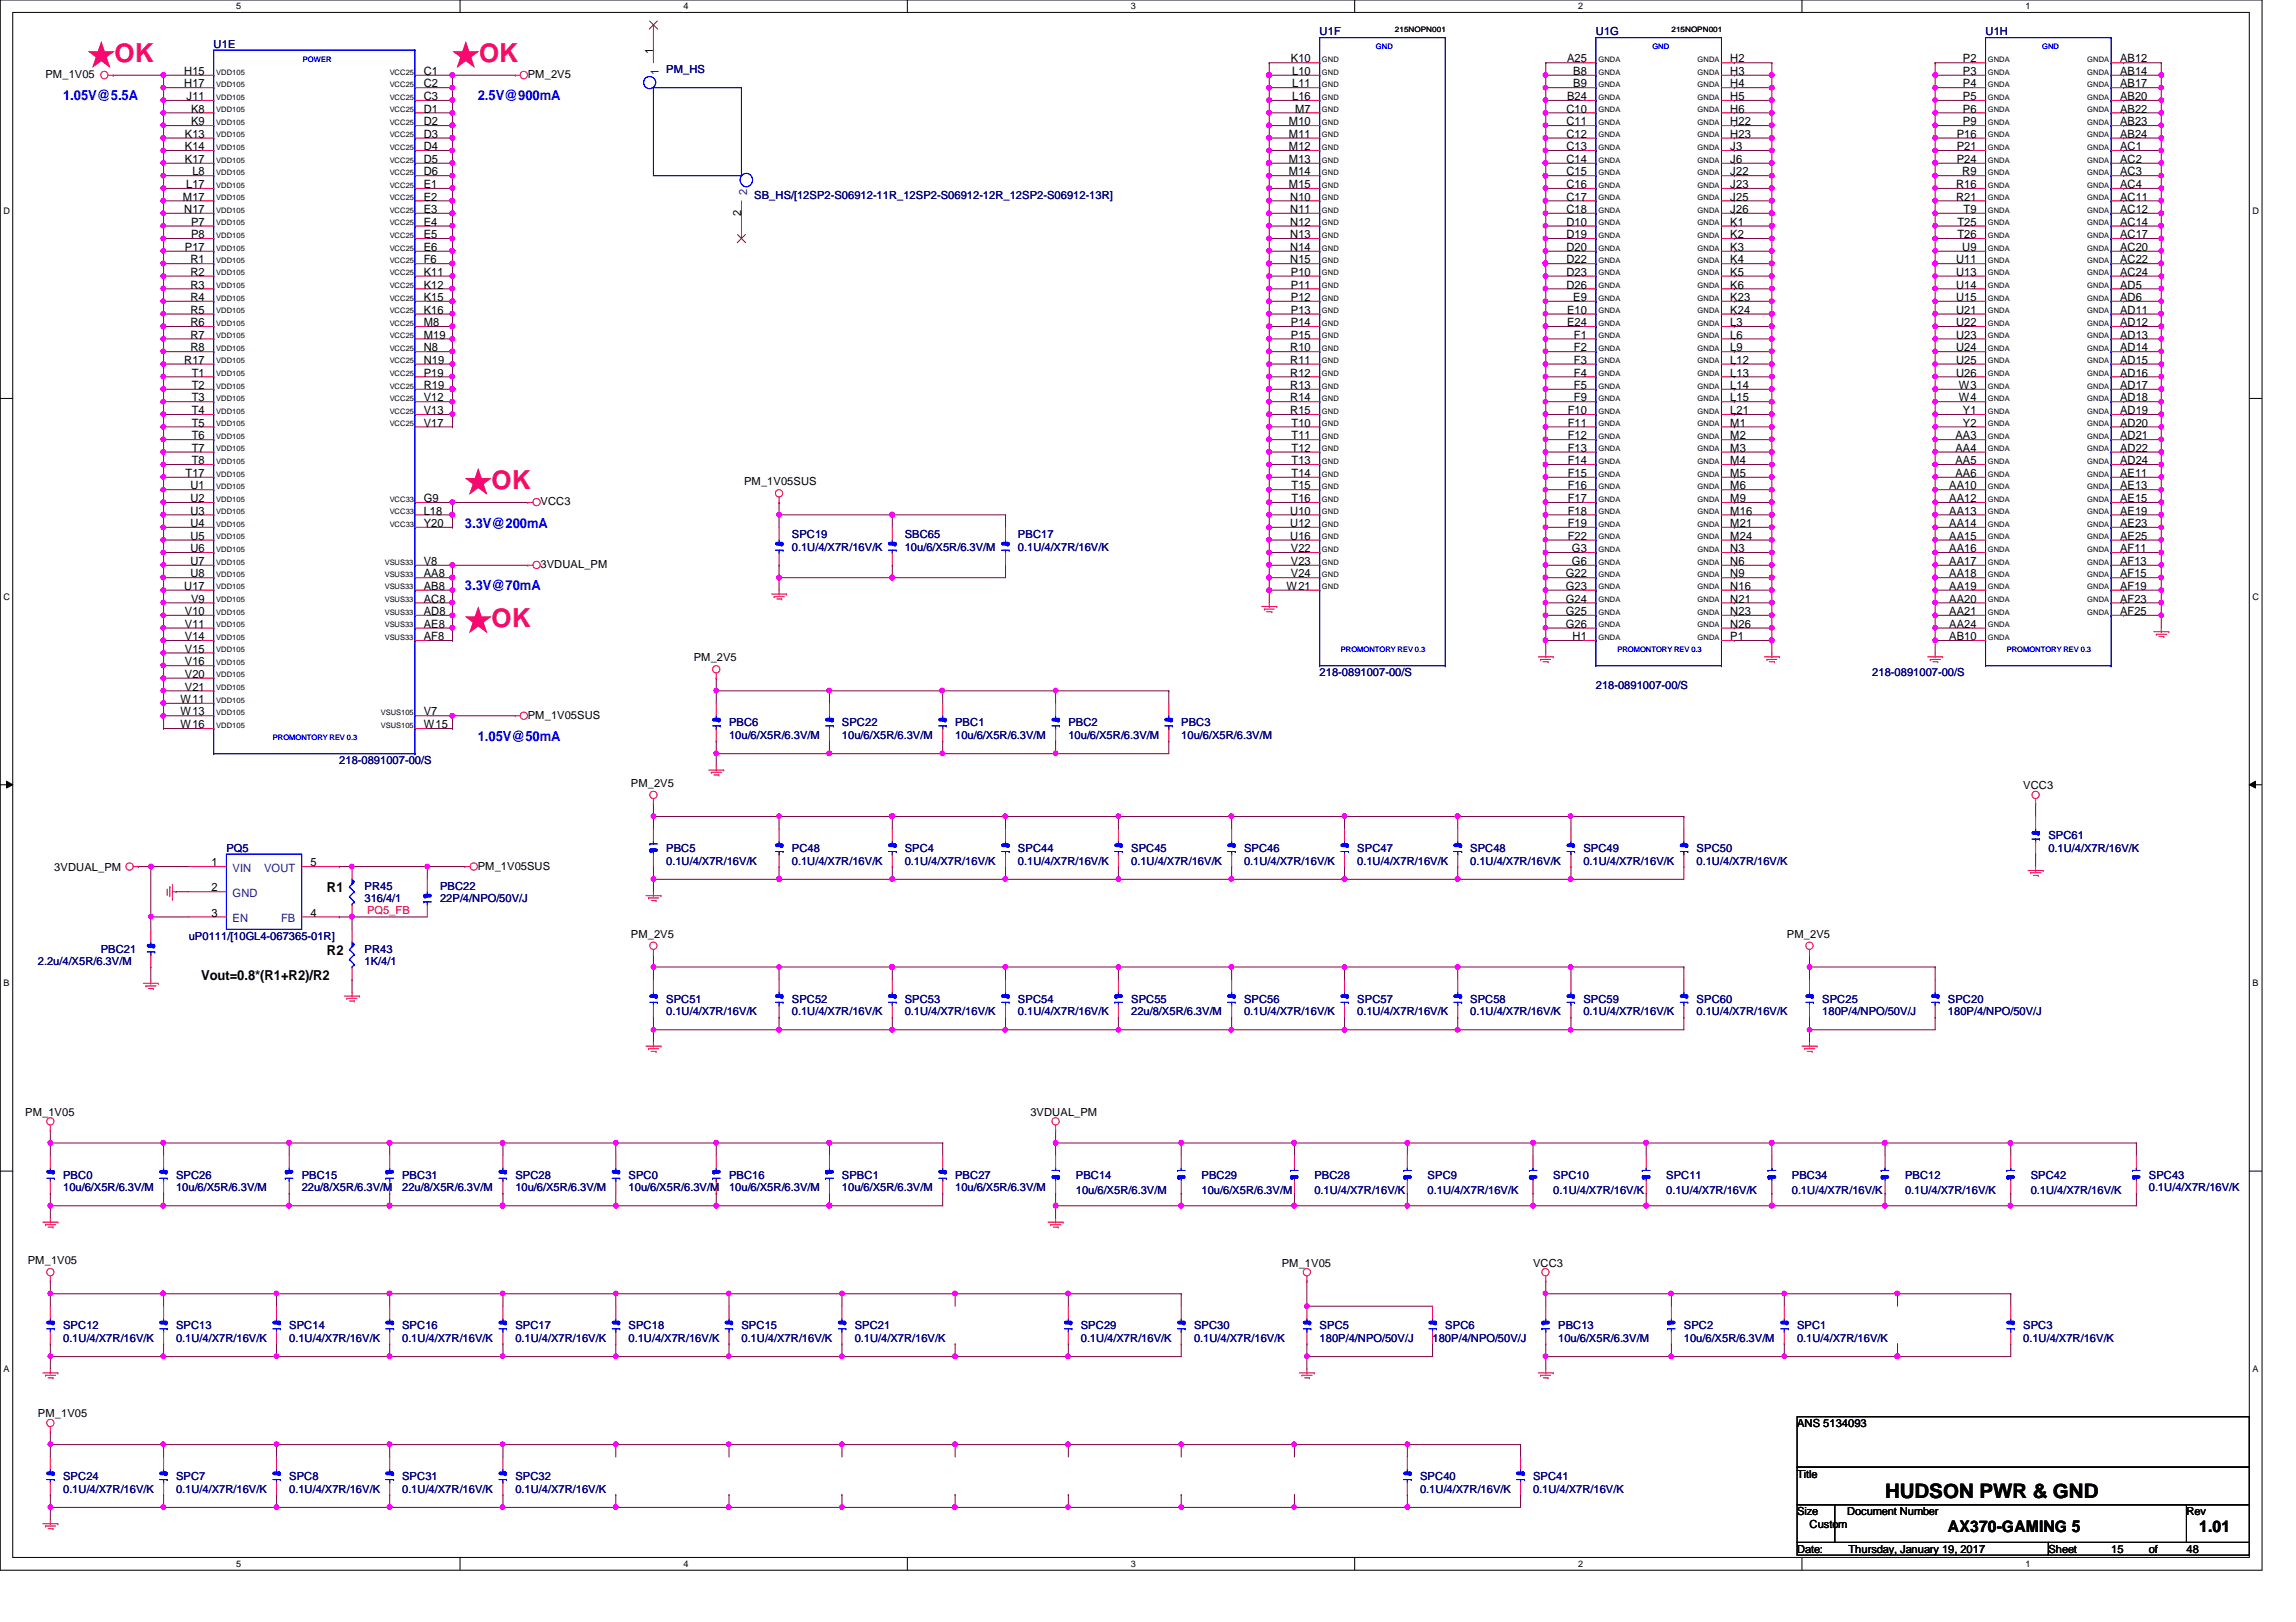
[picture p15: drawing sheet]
<svg xmlns="http://www.w3.org/2000/svg" width="297mm" height="210mm" viewBox="0 0 297 210" stroke-linecap="round" stroke-linejoin="round" font-family="sans-serif">
<defs><g id="words">
<g font-size="3.4" fill="#f00">
<text x="11.4" y="8.1">★OK</text>
<text x="58.6" y="8.1">★OK</text>
<text x="60.2" y="63.3">★OK</text>
<text x="60.2" y="81.2">★OK</text>
</g>
<text font-size="2.6" x="243.9" y="193.9">HUDSON PWR &amp; GND</text>
<g font-size="2.1">
<text x="252" y="198.2">AX370-GAMING 5</text>
<text x="284.5" y="198.2">1.01</text>
</g>
<g font-size="1.8" fill="#00f">
<text x="8.2" y="13">1.05V@5.5A</text>
<text x="61.8" y="13">2.5V@900mA</text>
<text x="60.2" y="68.3">3.3V@200mA</text>
<text x="60.2" y="76.4">3.3V@70mA</text>
<text x="61.8" y="95.9">1.05V@50mA</text>
</g>
<g font-size="1.8">
<text x="42.3" y="115.4">R1</text>
<text x="42.3" y="123.6">R2</text>
<text x="26" y="126.8">Vout=0.8*(R1+R2)/R2</text>
</g>
<g font-size="1.5">
<text x="23.8" y="11.3">H17</text>
<text x="23.8" y="9.7">H15</text>
<text x="54.8" y="11.3">C2</text>
<text x="54.8" y="9.7">C1</text>
<text x="84.5" y="7" transform="rotate(-90 84.5 7)">1</text>
<text x="167" y="8.1">K10</text>
<text x="167.2" y="11.3">L11</text>
<text x="167.2" y="9.7">L10</text>
<text x="202.7" y="8.1">A25</text>
<text x="203.5" y="11.3">B9</text>
<text x="203.5" y="9.7">B8</text>
<text x="223.9" y="11.3">H4</text>
<text x="223.9" y="9.7">H3</text>
<text x="223.9" y="8.1">H2</text>
<text x="254" y="11.3">P4</text>
<text x="254" y="9.7">P3</text>
<text x="254" y="8.1">P2</text>
<text x="274.3" y="11.3">AB17</text>
<text x="274.3" y="9.7">AB14</text>
<text x="274.3" y="8.1">AB12</text>
<text x="23.9" y="17.8">K13</text>
<text x="24.1" y="13">J11</text>
<text x="24.7" y="16.2">K9</text>
<text x="24.7" y="14.6">K8</text>
<text x="54.8" y="17.8">D3</text>
<text x="54.8" y="16.2">D2</text>
<text x="54.8" y="14.6">D1</text>
<text x="54.8" y="13">C3</text>
<text x="166.7" y="17.8">M11</text>
<text x="166.7" y="16.2">M10</text>
<text x="167.2" y="13">L16</text>
<text x="167.6" y="14.6">M7</text>
<text x="202.6" y="17.8">C12</text>
<text x="202.6" y="16.2">C11</text>
<text x="202.6" y="14.6">C10</text>
<text x="202.7" y="13">B24</text>
<text x="223.9" y="17.8">H23</text>
<text x="223.9" y="16.2">H22</text>
<text x="223.9" y="14.6">H6</text>
<text x="223.9" y="13">H5</text>
<text x="253.2" y="17.8">P16</text>
<text x="254" y="16.2">P9</text>
<text x="254" y="14.6">P6</text>
<text x="254" y="13">P5</text>
<text x="274.3" y="17.8">AB24</text>
<text x="274.3" y="16.2">AB23</text>
<text x="274.3" y="14.6">AB22</text>
<text x="274.3" y="13">AB20</text>
<text x="23.9" y="21.1">K17</text>
<text x="23.9" y="19.4">K14</text>
<text x="24.9" y="22.7">L8</text>
<text x="54.8" y="22.7">D6</text>
<text x="54.8" y="21.1">D5</text>
<text x="54.8" y="19.4">D4</text>
<text x="166.7" y="22.7">M14</text>
<text x="166.7" y="21.1">M13</text>
<text x="166.7" y="19.4">M12</text>
<text x="202.6" y="22.7">C15</text>
<text x="202.6" y="21.1">C14</text>
<text x="202.6" y="19.4">C13</text>
<text x="223.9" y="22.7">J22</text>
<text x="223.9" y="21.1">J6</text>
<text x="223.9" y="19.4">J3</text>
<text x="253.2" y="21.1">P24</text>
<text x="253.2" y="19.4">P21</text>
<text x="253.9" y="22.7">R9</text>
<text x="274.3" y="22.7">AC3</text>
<text x="274.3" y="21.1">AC2</text>
<text x="274.3" y="19.4">AC1</text>
<text x="23.7" y="26">M17</text>
<text x="23.8" y="27.6">N17</text>
<text x="24.1" y="24.3">L17</text>
<text x="24.7" y="29.2">P7</text>
<text x="54.8" y="29.2">E4</text>
<text x="54.8" y="27.6">E3</text>
<text x="54.8" y="26">E2</text>
<text x="54.8" y="24.3">E1</text>
<text x="95.9" y="27.9" transform="rotate(-90 95.9 27.9)">2</text>
<text x="166.7" y="24.3">M15</text>
<text x="166.9" y="29.2">N12</text>
<text x="166.9" y="27.6">N11</text>
<text x="166.9" y="26">N10</text>
<text x="202.6" y="29.2">D10</text>
<text x="202.6" y="27.6">C18</text>
<text x="202.6" y="26">C17</text>
<text x="202.6" y="24.3">C16</text>
<text x="223.9" y="29.2">K1</text>
<text x="223.9" y="27.6">J26</text>
<text x="223.9" y="26">J25</text>
<text x="223.9" y="24.3">J23</text>
<text x="253.1" y="26">R21</text>
<text x="253.1" y="24.3">R16</text>
<text x="253.2" y="29.2">T25</text>
<text x="254" y="27.6">T9</text>
<text x="274.3" y="29.2">AC14</text>
<text x="274.3" y="27.6">AC12</text>
<text x="274.3" y="26">AC11</text>
<text x="274.3" y="24.3">AC4</text>
<text x="23.9" y="32.5">P17</text>
<text x="24.6" y="35.7">R2</text>
<text x="24.6" y="34.1">R1</text>
<text x="24.7" y="30.8">P8</text>
<text x="54.8" y="35.7">K11</text>
<text x="54.8" y="34.1">F6</text>
<text x="54.8" y="32.5">E6</text>
<text x="54.8" y="30.8">E5</text>
<text x="166.9" y="34.1">N15</text>
<text x="166.9" y="32.5">N14</text>
<text x="166.9" y="30.8">N13</text>
<text x="167" y="35.7">P10</text>
<text x="202.6" y="35.7">D23</text>
<text x="202.6" y="34.1">D22</text>
<text x="202.6" y="32.5">D20</text>
<text x="202.6" y="30.8">D19</text>
<text x="223.9" y="35.7">K5</text>
<text x="223.9" y="34.1">K4</text>
<text x="223.9" y="32.5">K3</text>
<text x="223.9" y="30.8">K2</text>
<text x="253.1" y="35.7">U13</text>
<text x="253.1" y="34.1">U11</text>
<text x="253.2" y="30.8">T26</text>
<text x="253.9" y="32.5">U9</text>
<text x="274.3" y="35.7">AC24</text>
<text x="274.3" y="34.1">AC22</text>
<text x="274.3" y="32.5">AC20</text>
<text x="274.3" y="30.8">AC17</text>
<text x="24.6" y="40.6">R5</text>
<text x="24.6" y="38.9">R4</text>
<text x="24.6" y="37.3">R3</text>
<text x="54.8" y="40.6">K16</text>
<text x="54.8" y="38.9">K15</text>
<text x="54.8" y="37.3">K12</text>
<text x="167" y="40.6">P13</text>
<text x="167" y="38.9">P12</text>
<text x="167" y="37.3">P11</text>
<text x="202.6" y="37.3">D26</text>
<text x="202.7" y="40.6">E10</text>
<text x="203.5" y="38.9">E9</text>
<text x="223.9" y="40.6">K24</text>
<text x="223.9" y="38.9">K23</text>
<text x="223.9" y="37.3">K6</text>
<text x="253.1" y="40.6">U21</text>
<text x="253.1" y="38.9">U15</text>
<text x="253.1" y="37.3">U14</text>
<text x="274.3" y="40.6">AD11</text>
<text x="274.3" y="38.9">AD6</text>
<text x="274.3" y="37.3">AD5</text>
<text x="23.8" y="47.1">R17</text>
<text x="24.6" y="45.5">R8</text>
<text x="24.6" y="43.8">R7</text>
<text x="24.6" y="42.2">R6</text>
<text x="54.8" y="47.1">N19</text>
<text x="54.8" y="45.5">N8</text>
<text x="54.8" y="43.8">M19</text>
<text x="54.8" y="42.2">M8</text>
<text x="166.9" y="47.1">R11</text>
<text x="166.9" y="45.5">R10</text>
<text x="167" y="43.8">P15</text>
<text x="167" y="42.2">P14</text>
<text x="202.7" y="42.2">E24</text>
<text x="203.6" y="47.1">F3</text>
<text x="203.6" y="45.5">F2</text>
<text x="203.6" y="43.8">F1</text>
<text x="223.9" y="47.1">L12</text>
<text x="223.9" y="45.5">L9</text>
<text x="223.9" y="43.8">L6</text>
<text x="223.9" y="42.2">L3</text>
<text x="253.1" y="47.1">U25</text>
<text x="253.1" y="45.5">U24</text>
<text x="253.1" y="43.8">U23</text>
<text x="253.1" y="42.2">U22</text>
<text x="274.3" y="47.1">AD15</text>
<text x="274.3" y="45.5">AD14</text>
<text x="274.3" y="43.8">AD13</text>
<text x="274.3" y="42.2">AD12</text>
<text x="24.8" y="53.6">T4</text>
<text x="24.8" y="51.9">T3</text>
<text x="24.8" y="50.3">T2</text>
<text x="24.8" y="48.7">T1</text>
<text x="54.8" y="53.6">V13</text>
<text x="54.8" y="51.9">V12</text>
<text x="54.8" y="50.3">R19</text>
<text x="54.8" y="48.7">P19</text>
<text x="166.9" y="53.6">R15</text>
<text x="166.9" y="51.9">R14</text>
<text x="166.9" y="50.3">R13</text>
<text x="166.9" y="48.7">R12</text>
<text x="202.8" y="53.6">F10</text>
<text x="203.6" y="51.9">F9</text>
<text x="203.6" y="50.3">F5</text>
<text x="203.6" y="48.7">F4</text>
<text x="223.9" y="53.6">L21</text>
<text x="223.9" y="51.9">L15</text>
<text x="223.9" y="50.3">L14</text>
<text x="223.9" y="48.7">L13</text>
<text x="253.1" y="48.7">U26</text>
<text x="253.4" y="51.9">W4</text>
<text x="253.4" y="50.3">W3</text>
<text x="254" y="53.6">Y1</text>
<text x="274.3" y="53.6">AD19</text>
<text x="274.3" y="51.9">AD18</text>
<text x="274.3" y="50.3">AD17</text>
<text x="274.3" y="48.7">AD16</text>
<text x="24.8" y="58.5">T7</text>
<text x="24.8" y="56.9">T6</text>
<text x="24.8" y="55.2">T5</text>
<text x="54.8" y="55.2">V17</text>
<text x="167.1" y="58.5">T12</text>
<text x="167.1" y="56.9">T11</text>
<text x="167.1" y="55.2">T10</text>
<text x="202.8" y="58.5">F13</text>
<text x="202.8" y="56.9">F12</text>
<text x="202.8" y="55.2">F11</text>
<text x="223.9" y="58.5">M3</text>
<text x="223.9" y="56.9">M2</text>
<text x="223.9" y="55.2">M1</text>
<text x="253" y="58.5">AA4</text>
<text x="253" y="56.9">AA3</text>
<text x="254" y="55.2">Y2</text>
<text x="274.3" y="58.5">AD22</text>
<text x="274.3" y="56.9">AD21</text>
<text x="274.3" y="55.2">AD20</text>
<text x="24" y="61.7">T17</text>
<text x="24.6" y="65">U2</text>
<text x="24.6" y="63.3">U1</text>
<text x="24.8" y="60.1">T8</text>
<text x="54.8" y="65">G9</text>
<text x="167.1" y="65">T16</text>
<text x="167.1" y="63.3">T15</text>
<text x="167.1" y="61.7">T14</text>
<text x="167.1" y="60.1">T13</text>
<text x="202.8" y="65">F17</text>
<text x="202.8" y="63.3">F16</text>
<text x="202.8" y="61.7">F15</text>
<text x="202.8" y="60.1">F14</text>
<text x="223.9" y="65">M9</text>
<text x="223.9" y="63.3">M6</text>
<text x="223.9" y="61.7">M5</text>
<text x="223.9" y="60.1">M4</text>
<text x="252.2" y="65">AA12</text>
<text x="252.2" y="63.3">AA10</text>
<text x="253" y="61.7">AA6</text>
<text x="253" y="60.1">AA5</text>
<text x="274.3" y="65">AE15</text>
<text x="274.3" y="63.3">AE13</text>
<text x="274.3" y="61.7">AE11</text>
<text x="274.3" y="60.1">AD24</text>
<text x="24.6" y="71.5">U6</text>
<text x="24.6" y="69.8">U5</text>
<text x="24.6" y="68.2">U4</text>
<text x="24.6" y="66.6">U3</text>
<text x="54.8" y="68.2">Y20</text>
<text x="54.8" y="66.6">L18</text>
<text x="166.9" y="69.8">U16</text>
<text x="166.9" y="68.2">U12</text>
<text x="166.9" y="66.6">U10</text>
<text x="167" y="71.5">V22</text>
<text x="202.8" y="69.8">F22</text>
<text x="202.8" y="68.2">F19</text>
<text x="202.8" y="66.6">F18</text>
<text x="203.4" y="71.5">G3</text>
<text x="223.9" y="71.5">N3</text>
<text x="223.9" y="69.8">M24</text>
<text x="223.9" y="68.2">M21</text>
<text x="223.9" y="66.6">M16</text>
<text x="252.2" y="71.5">AA16</text>
<text x="252.2" y="69.8">AA15</text>
<text x="252.2" y="68.2">AA14</text>
<text x="252.2" y="66.6">AA13</text>
<text x="274.3" y="71.5">AF11</text>
<text x="274.3" y="69.8">AE25</text>
<text x="274.3" y="68.2">AE23</text>
<text x="274.3" y="66.6">AE19</text>
<text x="23.8" y="76.3">U17</text>
<text x="24.6" y="74.7">U8</text>
<text x="24.6" y="73.1">U7</text>
<text x="24.7" y="78">V9</text>
<text x="54.8" y="78">AC8</text>
<text x="54.8" y="76.3">AB8</text>
<text x="54.8" y="74.7">AA8</text>
<text x="54.8" y="73.1">V8</text>
<text x="166.5" y="76.3">W21</text>
<text x="167" y="74.7">V24</text>
<text x="167" y="73.1">V23</text>
<text x="202.6" y="78">G24</text>
<text x="202.6" y="76.3">G23</text>
<text x="202.6" y="74.7">G22</text>
<text x="203.4" y="73.1">G6</text>
<text x="223.9" y="78">N21</text>
<text x="223.9" y="76.3">N16</text>
<text x="223.9" y="74.7">N9</text>
<text x="223.9" y="73.1">N6</text>
<text x="252.2" y="78">AA20</text>
<text x="252.2" y="76.3">AA19</text>
<text x="252.2" y="74.7">AA18</text>
<text x="252.2" y="73.1">AA17</text>
<text x="274.3" y="78">AF23</text>
<text x="274.3" y="76.3">AF19</text>
<text x="274.3" y="74.7">AF15</text>
<text x="274.3" y="73.1">AF13</text>
<text x="23.9" y="82.8">V14</text>
<text x="23.9" y="81.2">V11</text>
<text x="23.9" y="79.6">V10</text>
<text x="54.8" y="82.8">AF8</text>
<text x="54.8" y="81.2">AE8</text>
<text x="54.8" y="79.6">AD8</text>
<text x="202.6" y="81.2">G26</text>
<text x="202.6" y="79.6">G25</text>
<text x="203.5" y="82.8">H1</text>
<text x="223.9" y="82.8">P1</text>
<text x="223.9" y="81.2">N26</text>
<text x="223.9" y="79.6">N23</text>
<text x="252.2" y="82.8">AB10</text>
<text x="252.2" y="81.2">AA24</text>
<text x="252.2" y="79.6">AA21</text>
<text x="274.3" y="79.6">AF25</text>
<text x="23.9" y="89.4">V21</text>
<text x="23.9" y="87.7">V20</text>
<text x="23.9" y="86.1">V16</text>
<text x="23.9" y="84.5">V15</text>
<text x="23.4" y="94.2">W16</text>
<text x="23.4" y="92.6">W13</text>
<text x="23.4" y="91">W11</text>
<text x="54.8" y="94.2">W15</text>
<text x="54.8" y="92.6">V7</text>
<text x="27.3" y="112.1">1</text>
<text x="40.2" y="112.1">5</text>
<text x="27.3" y="115.4">2</text>
<text x="27.3" y="118.6">3</text>
<text x="40.2" y="118.6">4</text>
</g>
<g font-size="1.5" fill="#004080">
<text x="85.3" y="9.7" transform="rotate(-90 85.3 9.7)">1</text>
<text x="96.6" y="25.2" transform="rotate(-90 96.6 25.2)">2</text>
<text x="30.1" y="112.8">VIN</text>
<text x="34.2" y="112.8">VOUT</text>
<text x="30.1" y="116.1">GND</text>
<text x="30.1" y="119.3">EN</text>
<text x="36.4" y="119.3">FB</text>
</g>
<g font-size="1.4" fill="#000080">
<text x="170.7" y="4.6">U1F</text>
<text x="206.5" y="4.6">U1G</text>
<text x="256.9" y="4.6">U1H</text>
<text x="27.6" y="6.2">U1E</text>
<text x="86.2" y="9.5">PM_HS</text>
<text x="97.6" y="25.7">SB_HS/[12SP2-S06912-11R_12SP2-S06912-12R_12SP2-S06912-13R]</text>
<text x="102.4" y="69.6">SPC19</text>
<text x="102.4" y="71.2">0.1U/4/X7R/16V/K</text>
<text x="117" y="69.6">SBC65</text>
<text x="117" y="71.2">10u/6/X5R/6.3V/M</text>
<text x="131.7" y="69.6">PBC17</text>
<text x="131.7" y="71.2">0.1U/4/X7R/16V/K</text>
<text x="170.7" y="87.5">218-0891007-00/S</text>
<text x="206.5" y="89.1">218-0891007-00/S</text>
<text x="242.2" y="87.5">218-0891007-00/S</text>
<text x="94.3" y="94">PBC6</text>
<text x="94.3" y="95.6">10u/6/X5R/6.3V/M</text>
<text x="108.9" y="94">SPC22</text>
<text x="108.9" y="95.6">10u/6/X5R/6.3V/M</text>
<text x="123.6" y="94">PBC1</text>
<text x="123.6" y="95.6">10u/6/X5R/6.3V/M</text>
<text x="138.2" y="94">PBC2</text>
<text x="138.2" y="95.6">10u/6/X5R/6.3V/M</text>
<text x="152.8" y="94">PBC3</text>
<text x="152.8" y="95.6">10u/6/X5R/6.3V/M</text>
<text x="43.9" y="98.9">218-0891007-00/S</text>
<text x="29.3" y="110.2">PQ5</text>
<text x="86.2" y="110.2">PBC5</text>
<text x="86.2" y="111.9">0.1U/4/X7R/16V/K</text>
<text x="102.4" y="110.2">PC48</text>
<text x="102.4" y="111.9">0.1U/4/X7R/16V/K</text>
<text x="117" y="110.2">SPC4</text>
<text x="117" y="111.9">0.1U/4/X7R/16V/K</text>
<text x="131.7" y="110.2">SPC44</text>
<text x="131.7" y="111.9">0.1U/4/X7R/16V/K</text>
<text x="146.3" y="110.2">SPC45</text>
<text x="146.3" y="111.9">0.1U/4/X7R/16V/K</text>
<text x="160.9" y="110.2">SPC46</text>
<text x="160.9" y="111.9">0.1U/4/X7R/16V/K</text>
<text x="175.6" y="110.2">SPC47</text>
<text x="175.6" y="111.9">0.1U/4/X7R/16V/K</text>
<text x="190.2" y="110.2">SPC48</text>
<text x="190.2" y="111.9">0.1U/4/X7R/16V/K</text>
<text x="204.8" y="110.2">SPC49</text>
<text x="204.8" y="111.9">0.1U/4/X7R/16V/K</text>
<text x="219.5" y="110.2">SPC50</text>
<text x="219.5" y="111.9">0.1U/4/X7R/16V/K</text>
<text x="265" y="108.6">SPC61</text>
<text x="265" y="110.2">0.1U/4/X7R/16V/K</text>
<text x="47.2" y="115.1">PR45</text>
<text x="47.2" y="116.8">316/4/1</text>
<text x="56.9" y="115.1">PBC22</text>
<text x="56.9" y="116.8">22P/4/NPO/50V/J</text>
<text x="4.9" y="124.9">2.2u/4/X5R/6.3V/M</text>
<text x="13" y="123.3">PBC21</text>
<text x="24.4" y="121.6">uP0111/[10GL4-067365-01R]</text>
<text x="47.2" y="123.3">PR43</text>
<text x="47.2" y="124.9">1K/4/1</text>
<text x="86.2" y="129.8">SPC51</text>
<text x="86.2" y="131.4">0.1U/4/X7R/16V/K</text>
<text x="102.4" y="129.8">SPC52</text>
<text x="102.4" y="131.4">0.1U/4/X7R/16V/K</text>
<text x="117" y="129.8">SPC53</text>
<text x="117" y="131.4">0.1U/4/X7R/16V/K</text>
<text x="131.7" y="129.8">SPC54</text>
<text x="131.7" y="131.4">0.1U/4/X7R/16V/K</text>
<text x="146.3" y="129.8">SPC55</text>
<text x="146.3" y="131.4">22u/8/X5R/6.3V/M</text>
<text x="160.9" y="129.8">SPC56</text>
<text x="160.9" y="131.4">0.1U/4/X7R/16V/K</text>
<text x="175.6" y="129.8">SPC57</text>
<text x="175.6" y="131.4">0.1U/4/X7R/16V/K</text>
<text x="190.2" y="129.8">SPC58</text>
<text x="190.2" y="131.4">0.1U/4/X7R/16V/K</text>
<text x="204.8" y="129.8">SPC59</text>
<text x="204.8" y="131.4">0.1U/4/X7R/16V/K</text>
<text x="219.5" y="129.8">SPC60</text>
<text x="219.5" y="131.4">0.1U/4/X7R/16V/K</text>
<text x="235.8" y="129.8">SPC25</text>
<text x="235.8" y="131.4">180P/4/NPO/50V/J</text>
<text x="252" y="129.8">SPC20</text>
<text x="252" y="131.4">180P/4/NPO/50V/J</text>
<text x="8.2" y="152.5">PBC0</text>
<text x="8.2" y="154.1">10u/6/X5R/6.3V/M</text>
<text x="22.8" y="152.5">SPC26</text>
<text x="22.8" y="154.1">10u/6/X5R/6.3V/M</text>
<text x="39" y="152.5">PBC15</text>
<text x="39" y="154.1">22u/8/X5R/6.3V/M</text>
<text x="52" y="152.5">PBC31</text>
<text x="52" y="154.1">22u/8/X5R/6.3V/M</text>
<text x="66.7" y="152.5">SPC28</text>
<text x="66.7" y="154.1">10u/6/X5R/6.3V/M</text>
<text x="81.3" y="152.5">SPC0</text>
<text x="81.3" y="154.1">10u/6/X5R/6.3V/M</text>
<text x="94.3" y="152.5">PBC16</text>
<text x="94.3" y="154.1">10u/6/X5R/6.3V/M</text>
<text x="108.9" y="152.5">SPBC1</text>
<text x="108.9" y="154.1">10u/6/X5R/6.3V/M</text>
<text x="123.6" y="152.5">PBC27</text>
<text x="123.6" y="154.1">10u/6/X5R/6.3V/M</text>
<text x="139.2" y="152.5">PBC14</text>
<text x="139.2" y="154.5">10u/6/X5R/6.3V/M</text>
<text x="155.4" y="152.5">PBC29</text>
<text x="155.4" y="154.5">10u/6/X5R/6.3V/M</text>
<text x="170" y="152.5">PBC28</text>
<text x="170" y="154.5">0.1U/4/X7R/16V/K</text>
<text x="184.7" y="152.5">SPC9</text>
<text x="184.7" y="154.5">0.1U/4/X7R/16V/K</text>
<text x="201" y="152.5">SPC10</text>
<text x="201" y="154.5">0.1U/4/X7R/16V/K</text>
<text x="215.6" y="152.5">SPC11</text>
<text x="215.6" y="154.5">0.1U/4/X7R/16V/K</text>
<text x="231.8" y="152.5">PBC34</text>
<text x="231.8" y="154.5">0.1U/4/X7R/16V/K</text>
<text x="246.5" y="152.5">PBC12</text>
<text x="246.5" y="154.5">0.1U/4/X7R/16V/K</text>
<text x="262.7" y="152.5">SPC42</text>
<text x="262.7" y="154.5">0.1U/4/X7R/16V/K</text>
<text x="278" y="152.5">SPC43</text>
<text x="278" y="154.1">0.1U/4/X7R/16V/K</text>
<text x="8.2" y="172">SPC12</text>
<text x="8.2" y="173.7">0.1U/4/X7R/16V/K</text>
<text x="22.8" y="172">SPC13</text>
<text x="22.8" y="173.7">0.1U/4/X7R/16V/K</text>
<text x="37.4" y="172">SPC14</text>
<text x="37.4" y="173.7">0.1U/4/X7R/16V/K</text>
<text x="52" y="172">SPC16</text>
<text x="52" y="173.7">0.1U/4/X7R/16V/K</text>
<text x="66.7" y="172">SPC17</text>
<text x="66.7" y="173.7">0.1U/4/X7R/16V/K</text>
<text x="81.3" y="172">SPC18</text>
<text x="81.3" y="173.7">0.1U/4/X7R/16V/K</text>
<text x="95.9" y="172">SPC15</text>
<text x="95.9" y="173.7">0.1U/4/X7R/16V/K</text>
<text x="110.6" y="172">SPC21</text>
<text x="110.6" y="173.7">0.1U/4/X7R/16V/K</text>
<text x="139.8" y="172">SPC29</text>
<text x="139.8" y="173.7">0.1U/4/X7R/16V/K</text>
<text x="154.5" y="172">SPC30</text>
<text x="154.5" y="173.7">0.1U/4/X7R/16V/K</text>
<text x="170.7" y="172">SPC5</text>
<text x="170.7" y="173.7">180P/4/NPO/50V/J</text>
<text x="185.3" y="173.7">180P/4/NPO/50V/J</text>
<text x="187" y="172">SPC6</text>
<text x="201.6" y="172">PBC13</text>
<text x="201.6" y="173.7">10u/6/X5R/6.3V/M</text>
<text x="217.8" y="172">SPC2</text>
<text x="217.8" y="173.7">10u/6/X5R/6.3V/M</text>
<text x="232.5" y="172">SPC1</text>
<text x="232.5" y="173.7">0.1U/4/X7R/16V/K</text>
<text x="261.7" y="172">SPC3</text>
<text x="261.7" y="173.7">0.1U/4/X7R/16V/K</text>
<text x="8.2" y="191.5">SPC24</text>
<text x="22.8" y="191.5">SPC7</text>
<text x="37.4" y="191.5">SPC8</text>
<text x="52" y="191.5">SPC31</text>
<text x="66.7" y="191.5">SPC32</text>
<text x="183.7" y="191.5">SPC40</text>
<text x="198.3" y="191.5">SPC41</text>
<text x="8.2" y="193.2">0.1U/4/X7R/16V/K</text>
<text x="22.8" y="193.2">0.1U/4/X7R/16V/K</text>
<text x="37.4" y="193.2">0.1U/4/X7R/16V/K</text>
<text x="52" y="193.2">0.1U/4/X7R/16V/K</text>
<text x="66.7" y="193.2">0.1U/4/X7R/16V/K</text>
<text x="183.7" y="193.2">0.1U/4/X7R/16V/K</text>
<text x="198.3" y="193.2">0.1U/4/X7R/16V/K</text>
</g>
<g font-size="1.4">
<text x="5.9" y="10.1">PM_1V05</text>
<text x="68.3" y="10.1">PM_2V5</text>
<text x="69.9" y="65.4">VCC3</text>
<text x="96.3" y="62.8">PM_1V05SUS</text>
<text x="69.9" y="73.5">3VDUAL_PM</text>
<text x="89.7" y="85.6">PM_2V5</text>
<text x="68.3" y="93">PM_1V05SUS</text>
<text x="81.6" y="101.8">PM_2V5</text>
<text x="261.7" y="102.1">VCC3</text>
<text x="7" y="112.7">3VDUAL_PM</text>
<text x="61.8" y="112.5">PM_1V05SUS</text>
<text x="81.6" y="121.3">PM_2V5</text>
<text x="231.2" y="121.3">PM_2V5</text>
<text x="3.3" y="144.4">PM_1V05</text>
<text x="133.3" y="144.4">3VDUAL_PM</text>
<text x="3.6" y="163.6">PM_1V05</text>
<text x="165.8" y="163.9">PM_1V05</text>
<text x="198.3" y="163.9">VCC3</text>
<text x="4.9" y="183.4">PM_1V05</text>
<text x="232.5" y="184.7">ANS 5134093</text>
<text x="232.5" y="191.2">Title</text>
<text x="232.5" y="196.1">Size</text>
<text x="234.1" y="197.7">Custom</text>
<text x="239" y="196.1">Document Number</text>
<text x="282.9" y="196.1">Rev</text>
<text x="232.5" y="201">Date:</text>
<text x="239.1" y="201">Thursday, January 19, 2017</text>
<text x="265" y="201">Sheet</text>
<text x="273.1" y="201">15</text>
<text x="278" y="201">of</text>
<text x="282.9" y="201">48</text>
</g>
<text font-size="1.4" fill="#f00" x="47.5" y="118.3">PQ5_FB</text>
<g font-size="1.2">
<text x="30.6" y="1.2">5</text>
<text x="88.4" y="1.2">4</text>
<text x="146.3" y="1.2">3</text>
<text x="204.2" y="1.2">2</text>
<text x="262" y="1.2">1</text>
<text x=".5" y="27.6">D</text>
<text x="291.4" y="27.6">D</text>
<text x=".5" y="77.6">C</text>
<text x="291.4" y="77.6">C</text>
<text x=".5" y="127.6">B</text>
<text x="291.4" y="127.6">B</text>
<text x=".5" y="177.6">A</text>
<text x="291.4" y="177.6">A</text>
<text x="30.6" y="202.8">5</text>
<text x="88.4" y="202.8">4</text>
<text x="146.3" y="202.8">3</text>
<text x="204.2" y="202.8">2</text>
<text x="262" y="202.8">1</text>
</g>
<g font-size="1">
<text x="180.5" y="4.1">215NOPN001</text>
<text x="216.2" y="4.1">215NOPN001</text>
<text x="28" y="11.3">VDD105</text>
<text x="28" y="9.7">VDD105</text>
<text x="50.4" y="11.3">VCC25</text>
<text x="50.4" y="9.7">VCC25</text>
<text x="171" y="11.3">GND</text>
<text x="171" y="9.7">GND</text>
<text x="171" y="8">GND</text>
<text x="206.8" y="11.3">GNDA</text>
<text x="206.8" y="9.7">GNDA</text>
<text x="206.8" y="8">GNDA</text>
<text x="219.6" y="11.3">GNDA</text>
<text x="219.6" y="9.7">GNDA</text>
<text x="219.6" y="8">GNDA</text>
<text x="257.2" y="11.3">GNDA</text>
<text x="257.2" y="9.7">GNDA</text>
<text x="257.2" y="8">GNDA</text>
<text x="270" y="11.3">GNDA</text>
<text x="270" y="9.7">GNDA</text>
<text x="270" y="8">GNDA</text>
<text x="28" y="17.8">VDD105</text>
<text x="28" y="16.2">VDD105</text>
<text x="28" y="14.5">VDD105</text>
<text x="28" y="12.9">VDD105</text>
<text x="50.4" y="17.8">VCC25</text>
<text x="50.4" y="16.2">VCC25</text>
<text x="50.4" y="14.5">VCC25</text>
<text x="50.4" y="12.9">VCC25</text>
<text x="171" y="17.8">GND</text>
<text x="171" y="16.2">GND</text>
<text x="171" y="14.5">GND</text>
<text x="171" y="12.9">GND</text>
<text x="206.8" y="17.8">GNDA</text>
<text x="206.8" y="16.2">GNDA</text>
<text x="206.8" y="14.5">GNDA</text>
<text x="206.8" y="12.9">GNDA</text>
<text x="219.6" y="17.8">GNDA</text>
<text x="219.6" y="16.2">GNDA</text>
<text x="219.6" y="14.5">GNDA</text>
<text x="219.6" y="12.9">GNDA</text>
<text x="257.2" y="17.8">GNDA</text>
<text x="257.2" y="16.2">GNDA</text>
<text x="257.2" y="14.5">GNDA</text>
<text x="257.2" y="12.9">GNDA</text>
<text x="270" y="17.8">GNDA</text>
<text x="270" y="16.2">GNDA</text>
<text x="270" y="14.5">GNDA</text>
<text x="270" y="12.9">GNDA</text>
<text x="28" y="22.6">VDD105</text>
<text x="28" y="21">VDD105</text>
<text x="28" y="19.4">VDD105</text>
<text x="50.4" y="22.6">VCC25</text>
<text x="50.4" y="21">VCC25</text>
<text x="50.4" y="19.4">VCC25</text>
<text x="171" y="22.6">GND</text>
<text x="171" y="21">GND</text>
<text x="171" y="19.4">GND</text>
<text x="206.8" y="22.6">GNDA</text>
<text x="206.8" y="21">GNDA</text>
<text x="206.8" y="19.4">GNDA</text>
<text x="219.6" y="22.6">GNDA</text>
<text x="219.6" y="21">GNDA</text>
<text x="219.6" y="19.4">GNDA</text>
<text x="257.2" y="22.6">GNDA</text>
<text x="257.2" y="21">GNDA</text>
<text x="257.2" y="19.4">GNDA</text>
<text x="270" y="22.6">GNDA</text>
<text x="270" y="21">GNDA</text>
<text x="270" y="19.4">GNDA</text>
<text x="28" y="29.2">VDD105</text>
<text x="28" y="27.5">VDD105</text>
<text x="28" y="25.9">VDD105</text>
<text x="28" y="24.3">VDD105</text>
<text x="50.4" y="29.2">VCC25</text>
<text x="50.4" y="27.5">VCC25</text>
<text x="50.4" y="25.9">VCC25</text>
<text x="50.4" y="24.3">VCC25</text>
<text x="171" y="29.2">GND</text>
<text x="171" y="27.5">GND</text>
<text x="171" y="25.9">GND</text>
<text x="171" y="24.3">GND</text>
<text x="206.8" y="29.2">GNDA</text>
<text x="206.8" y="27.5">GNDA</text>
<text x="206.8" y="25.9">GNDA</text>
<text x="206.8" y="24.3">GNDA</text>
<text x="219.6" y="29.2">GNDA</text>
<text x="219.6" y="27.5">GNDA</text>
<text x="219.6" y="25.9">GNDA</text>
<text x="219.6" y="24.3">GNDA</text>
<text x="257.2" y="29.2">GNDA</text>
<text x="257.2" y="27.5">GNDA</text>
<text x="257.2" y="25.9">GNDA</text>
<text x="257.2" y="24.3">GNDA</text>
<text x="270" y="29.2">GNDA</text>
<text x="270" y="27.5">GNDA</text>
<text x="270" y="25.9">GNDA</text>
<text x="270" y="24.3">GNDA</text>
<text x="28" y="35.6">VDD105</text>
<text x="28" y="34">VDD105</text>
<text x="28" y="32.4">VDD105</text>
<text x="28" y="30.8">VDD105</text>
<text x="50.4" y="35.6">VCC25</text>
<text x="50.4" y="34">VCC25</text>
<text x="50.4" y="32.4">VCC25</text>
<text x="50.4" y="30.8">VCC25</text>
<text x="171" y="35.6">GND</text>
<text x="171" y="34">GND</text>
<text x="171" y="32.4">GND</text>
<text x="171" y="30.8">GND</text>
<text x="206.8" y="35.6">GNDA</text>
<text x="206.8" y="34">GNDA</text>
<text x="206.8" y="32.4">GNDA</text>
<text x="206.8" y="30.8">GNDA</text>
<text x="219.6" y="35.6">GNDA</text>
<text x="219.6" y="34">GNDA</text>
<text x="219.6" y="32.4">GNDA</text>
<text x="219.6" y="30.8">GNDA</text>
<text x="257.2" y="35.6">GNDA</text>
<text x="257.2" y="34">GNDA</text>
<text x="257.2" y="32.4">GNDA</text>
<text x="257.2" y="30.8">GNDA</text>
<text x="270" y="35.6">GNDA</text>
<text x="270" y="34">GNDA</text>
<text x="270" y="32.4">GNDA</text>
<text x="270" y="30.8">GNDA</text>
<text x="28" y="40.6">VDD105</text>
<text x="28" y="38.9">VDD105</text>
<text x="28" y="37.3">VDD105</text>
<text x="50.4" y="40.6">VCC25</text>
<text x="50.4" y="38.9">VCC25</text>
<text x="50.4" y="37.3">VCC25</text>
<text x="171" y="40.6">GND</text>
<text x="171" y="38.9">GND</text>
<text x="171" y="37.3">GND</text>
<text x="206.8" y="40.6">GNDA</text>
<text x="206.8" y="38.9">GNDA</text>
<text x="206.8" y="37.3">GNDA</text>
<text x="219.6" y="40.6">GNDA</text>
<text x="219.6" y="38.9">GNDA</text>
<text x="219.6" y="37.3">GNDA</text>
<text x="257.2" y="40.6">GNDA</text>
<text x="257.2" y="38.9">GNDA</text>
<text x="257.2" y="37.3">GNDA</text>
<text x="270" y="40.6">GNDA</text>
<text x="270" y="38.9">GNDA</text>
<text x="270" y="37.3">GNDA</text>
<text x="28" y="47">VDD105</text>
<text x="28" y="45.4">VDD105</text>
<text x="28" y="43.8">VDD105</text>
<text x="28" y="42.2">VDD105</text>
<text x="50.4" y="47">VCC25</text>
<text x="50.4" y="45.4">VCC25</text>
<text x="50.4" y="43.8">VCC25</text>
<text x="50.4" y="42.2">VCC25</text>
<text x="171" y="47">GND</text>
<text x="171" y="45.4">GND</text>
<text x="171" y="43.8">GND</text>
<text x="171" y="42.2">GND</text>
<text x="206.8" y="47">GNDA</text>
<text x="206.8" y="45.4">GNDA</text>
<text x="206.8" y="43.8">GNDA</text>
<text x="206.8" y="42.2">GNDA</text>
<text x="219.6" y="47">GNDA</text>
<text x="219.6" y="45.4">GNDA</text>
<text x="219.6" y="43.8">GNDA</text>
<text x="219.6" y="42.2">GNDA</text>
<text x="257.2" y="47">GNDA</text>
<text x="257.2" y="45.4">GNDA</text>
<text x="257.2" y="43.8">GNDA</text>
<text x="257.2" y="42.2">GNDA</text>
<text x="270" y="47">GNDA</text>
<text x="270" y="45.4">GNDA</text>
<text x="270" y="43.8">GNDA</text>
<text x="270" y="42.2">GNDA</text>
<text x="28" y="53.6">VDD105</text>
<text x="28" y="51.9">VDD105</text>
<text x="28" y="50.3">VDD105</text>
<text x="28" y="48.7">VDD105</text>
<text x="50.4" y="53.6">VCC25</text>
<text x="50.4" y="51.9">VCC25</text>
<text x="50.4" y="50.3">VCC25</text>
<text x="50.4" y="48.7">VCC25</text>
<text x="171" y="53.6">GND</text>
<text x="171" y="51.9">GND</text>
<text x="171" y="50.3">GND</text>
<text x="171" y="48.7">GND</text>
<text x="206.8" y="53.6">GNDA</text>
<text x="206.8" y="51.9">GNDA</text>
<text x="206.8" y="50.3">GNDA</text>
<text x="206.8" y="48.7">GNDA</text>
<text x="219.6" y="53.6">GNDA</text>
<text x="219.6" y="51.9">GNDA</text>
<text x="219.6" y="50.3">GNDA</text>
<text x="219.6" y="48.7">GNDA</text>
<text x="257.2" y="53.6">GNDA</text>
<text x="257.2" y="51.9">GNDA</text>
<text x="257.2" y="50.3">GNDA</text>
<text x="257.2" y="48.7">GNDA</text>
<text x="270" y="53.6">GNDA</text>
<text x="270" y="51.9">GNDA</text>
<text x="270" y="50.3">GNDA</text>
<text x="270" y="48.7">GNDA</text>
<text x="28" y="58.4">VDD105</text>
<text x="28" y="56.8">VDD105</text>
<text x="28" y="55.2">VDD105</text>
<text x="50.4" y="55.2">VCC25</text>
<text x="171" y="58.4">GND</text>
<text x="171" y="56.8">GND</text>
<text x="171" y="55.2">GND</text>
<text x="206.8" y="58.4">GNDA</text>
<text x="206.8" y="56.8">GNDA</text>
<text x="206.8" y="55.2">GNDA</text>
<text x="219.6" y="58.4">GNDA</text>
<text x="219.6" y="56.8">GNDA</text>
<text x="219.6" y="55.2">GNDA</text>
<text x="257.2" y="58.4">GNDA</text>
<text x="257.2" y="56.8">GNDA</text>
<text x="257.2" y="55.2">GNDA</text>
<text x="270" y="58.4">GNDA</text>
<text x="270" y="56.8">GNDA</text>
<text x="270" y="55.2">GNDA</text>
<text x="28" y="64.9">VDD105</text>
<text x="28" y="63.3">VDD105</text>
<text x="28" y="61.7">VDD105</text>
<text x="28" y="60">VDD105</text>
<text x="50.4" y="64.9">VCC33</text>
<text x="171" y="64.9">GND</text>
<text x="171" y="63.3">GND</text>
<text x="171" y="61.7">GND</text>
<text x="171" y="60">GND</text>
<text x="206.8" y="64.9">GNDA</text>
<text x="206.8" y="63.3">GNDA</text>
<text x="206.8" y="61.7">GNDA</text>
<text x="206.8" y="60">GNDA</text>
<text x="219.6" y="64.9">GNDA</text>
<text x="219.6" y="63.3">GNDA</text>
<text x="219.6" y="61.7">GNDA</text>
<text x="219.6" y="60">GNDA</text>
<text x="257.2" y="64.9">GNDA</text>
<text x="257.2" y="63.3">GNDA</text>
<text x="257.2" y="61.7">GNDA</text>
<text x="257.2" y="60">GNDA</text>
<text x="270" y="64.9">GNDA</text>
<text x="270" y="63.3">GNDA</text>
<text x="270" y="61.7">GNDA</text>
<text x="270" y="60">GNDA</text>
<text x="28" y="71.4">VDD105</text>
<text x="28" y="69.8">VDD105</text>
<text x="28" y="68.2">VDD105</text>
<text x="28" y="66.5">VDD105</text>
<text x="50.4" y="68.2">VCC33</text>
<text x="50.4" y="66.5">VCC33</text>
<text x="171" y="71.4">GND</text>
<text x="171" y="69.8">GND</text>
<text x="171" y="68.2">GND</text>
<text x="171" y="66.5">GND</text>
<text x="206.8" y="71.4">GNDA</text>
<text x="206.8" y="69.8">GNDA</text>
<text x="206.8" y="68.2">GNDA</text>
<text x="206.8" y="66.5">GNDA</text>
<text x="219.6" y="71.4">GNDA</text>
<text x="219.6" y="69.8">GNDA</text>
<text x="219.6" y="68.2">GNDA</text>
<text x="219.6" y="66.5">GNDA</text>
<text x="257.2" y="71.4">GNDA</text>
<text x="257.2" y="69.8">GNDA</text>
<text x="257.2" y="68.2">GNDA</text>
<text x="257.2" y="66.5">GNDA</text>
<text x="270" y="71.4">GNDA</text>
<text x="270" y="69.8">GNDA</text>
<text x="270" y="68.2">GNDA</text>
<text x="270" y="66.5">GNDA</text>
<text x="28" y="77.9">VDD105</text>
<text x="28" y="76.3">VDD105</text>
<text x="28" y="74.7">VDD105</text>
<text x="28" y="73.1">VDD105</text>
<text x="49.8" y="77.9">VSUS33</text>
<text x="49.8" y="76.3">VSUS33</text>
<text x="49.8" y="74.7">VSUS33</text>
<text x="49.8" y="73.1">VSUS33</text>
<text x="171" y="76.3">GND</text>
<text x="171" y="74.7">GND</text>
<text x="171" y="73.1">GND</text>
<text x="206.8" y="77.9">GNDA</text>
<text x="206.8" y="76.3">GNDA</text>
<text x="206.8" y="74.7">GNDA</text>
<text x="206.8" y="73.1">GNDA</text>
<text x="219.6" y="77.9">GNDA</text>
<text x="219.6" y="76.3">GNDA</text>
<text x="219.6" y="74.7">GNDA</text>
<text x="219.6" y="73.1">GNDA</text>
<text x="257.2" y="77.9">GNDA</text>
<text x="257.2" y="76.3">GNDA</text>
<text x="257.2" y="74.7">GNDA</text>
<text x="257.2" y="73.1">GNDA</text>
<text x="270" y="77.9">GNDA</text>
<text x="270" y="76.3">GNDA</text>
<text x="270" y="74.7">GNDA</text>
<text x="270" y="73.1">GNDA</text>
<text x="28" y="82.8">VDD105</text>
<text x="28" y="81.2">VDD105</text>
<text x="28" y="79.5">VDD105</text>
<text x="49.8" y="82.8">VSUS33</text>
<text x="49.8" y="81.2">VSUS33</text>
<text x="49.8" y="79.5">VSUS33</text>
<text x="206.8" y="82.8">GNDA</text>
<text x="206.8" y="81.2">GNDA</text>
<text x="206.8" y="79.5">GNDA</text>
<text x="219.6" y="82.8">GNDA</text>
<text x="219.6" y="81.2">GNDA</text>
<text x="219.6" y="79.5">GNDA</text>
<text x="257.2" y="82.8">GNDA</text>
<text x="257.2" y="81.2">GNDA</text>
<text x="257.2" y="79.5">GNDA</text>
<text x="270" y="79.5">GNDA</text>
<text x="28" y="89.3">VDD105</text>
<text x="28" y="87.7">VDD105</text>
<text x="28" y="86.1">VDD105</text>
<text x="28" y="84.4">VDD105</text>
<text x="28" y="94.2">VDD105</text>
<text x="28" y="92.5">VDD105</text>
<text x="28" y="90.9">VDD105</text>
<text x="49.3" y="94.2">VSUS105</text>
<text x="49.3" y="92.5">VSUS105</text>
</g>
<g font-size="1" fill="#00f">
<text x="39.2" y="8">POWER</text>
<text x="178" y="6.4">GND</text>
<text x="213.8" y="6.4">GND</text>
<text x="264.2" y="6.4">GND</text>
<text x="173.5" y="84.4">PROMONTORY REV 0.3</text>
<text x="209.3" y="84.4">PROMONTORY REV 0.3</text>
<text x="259.6" y="84.4">PROMONTORY REV 0.3</text>
<text x="35.3" y="95.8">PROMONTORY REV 0.3</text>
</g>
</g></defs>
<path d="M0 0h292.6v203.2h-292.6zM1.6 1.6h289.4v199.9h-289.4z" fill="none" stroke="#000" stroke-width=".13"/>
<g fill="#fff">
<path d="M30.6 .2h.6v1.3h-.6z"/>
<path d="M30.6 201.7h.6v1.3h-.6z"/>
</g>
<path d="M59.5 0v1.6M59.5 201.5v1.7" fill="none" stroke="#000" stroke-width=".13"/>
<g fill="#fff">
<path d="M88.4 .2h.6v1.3h-.6z"/>
<path d="M88.4 201.7h.6v1.3h-.6z"/>
</g>
<path d="M117.4 0v1.6M117.4 201.5v1.7" fill="none" stroke="#000" stroke-width=".13"/>
<g fill="#fff">
<path d="M146.3 .2h.6v1.3h-.6z"/>
<path d="M146.3 201.7h.6v1.3h-.6z"/>
</g>
<path d="M175.3 0v1.6M175.3 201.5v1.7" fill="none" stroke="#000" stroke-width=".13"/>
<g fill="#fff">
<path d="M204.2 .2h.6v1.3h-.6z"/>
<path d="M204.2 201.7h.6v1.3h-.6z"/>
</g>
<path d="M233.1 0v1.6M233.1 201.5v1.7" fill="none" stroke="#000" stroke-width=".13"/>
<g fill="#fff">
<path d="M262 .2h.6v1.3h-.6z"/>
<path d="M262 201.7h.6v1.3h-.6z"/>
<path d="M.5 26.6h.8v1.3h-.8z"/>
<path d="M291.4 26.6h.8v1.3h-.8z"/>
<path d="M.5 76.5h.8v1.4h-.8z"/>
<path d="M291.4 76.5h.8v1.4h-.8z"/>
</g>
<path d="M0 51.6h1.6M291 51.6h1.6" fill="none" stroke="#000" stroke-width=".13"/>
<g fill="#fff">
<path d="M.5 126.5h.7v1.3h-.7z"/>
<path d="M291.4 126.5h.7v1.3h-.7z"/>
</g>
<path d="M0 101.6h1.6M.8 101.1l.8 .5-.8 .4zM291 101.6l.8-.5v.9zM291 101.6h1.6" fill="none" stroke="#000" stroke-width=".13"/>
<path d="M.8 101.1l.8 .5-.8 .4zM291 101.6l.8-.5v.9z" fill="#000"/>
<g fill="#fff">
<path d="M.5 176.5h.7v1.3h-.7z"/>
<path d="M291.4 176.5h.7v1.3h-.7z"/>
</g>
<path d="M0 151.6h1.6M291 151.6h1.6" fill="none" stroke="#000" stroke-width=".13"/>
<path d="M164.2 13h.1M164.2 19.5h.1M164.2 13h4.9M164.2 19.5v1.6M164.2 24.4h.1M164.2 24.4h4.9M164.2 74.8h.1M164.2 68.2h.1M164.2 74.8h4.9M164.2 68.2h4.9" fill="none" stroke="#800040" stroke-width=".13"/>
<circle cx="164.2" cy="21.1" r=".31" fill="#f0f"/>
<circle cx="164.2" cy="21.1" r=".31" fill="none" stroke="#f0f" stroke-width=".13"/>
<circle cx="164.2" cy="19.5" r=".31" fill="#f0f"/>
<circle cx="164.2" cy="19.5" r=".31" fill="none" stroke="#f0f" stroke-width=".13"/>
<path d="M164.2 17.9h.1M164.2 16.3h.1M164.2 17.9h4.9M164.2 16.3h4.9M164.2 22.7h.1M164.2 22.7h4.9M164.2 47.1h.1M164.2 55.2h.1M164.2 47.1h4.9M164.2 55.2v1.7" fill="none" stroke="#800040" stroke-width=".13"/>
<circle cx="164.2" cy="55.2" r=".31" fill="#f0f"/>
<circle cx="164.2" cy="55.2" r=".31" fill="none" stroke="#f0f" stroke-width=".13"/>
<path d="M164.2 71.5h.1M164.2 71.5v1.7" fill="none" stroke="#800040" stroke-width=".13"/>
<circle cx="164.2" cy="71.5" r=".31" fill="#f0f"/>
<circle cx="164.2" cy="71.5" r=".31" fill="none" stroke="#f0f" stroke-width=".13"/>
<path d="M164.2 35.7h.1M164.2 35.7v1.7" fill="none" stroke="#800040" stroke-width=".13"/>
<circle cx="164.2" cy="35.7" r=".31" fill="#f0f"/>
<circle cx="164.2" cy="35.7" r=".31" fill="none" stroke="#f0f" stroke-width=".13"/>
<path d="M164.2 14.6h.1M164.2 8.1h.1M164.2 14.6h4.9M164.2 8.1h4.9M164.2 34.1h.1M164.2 34.1h4.9M164.2 63.4h.1M164.2 63.4v1.6" fill="none" stroke="#800040" stroke-width=".13"/>
<circle cx="164.2" cy="63.4" r=".31" fill="#f0f"/>
<circle cx="164.2" cy="63.4" r=".31" fill="none" stroke="#f0f" stroke-width=".13"/>
<path d="M164.2 30.9h.1M164.2 30.9h4.9M164.2 48.8h.1M164.2 48.8v1.6M164.2 60.1h.1M164.2 60.1h4.9" fill="none" stroke="#800040" stroke-width=".13"/>
<circle cx="164.2" cy="48.7" r=".31" fill="#f0f"/>
<circle cx="164.2" cy="48.7" r=".31" fill="none" stroke="#f0f" stroke-width=".13"/>
<path d="M164.2 26h.1M164.2 26v1.6" fill="none" stroke="#800040" stroke-width=".13"/>
<circle cx="164.2" cy="26" r=".32" fill="#f0f"/>
<circle cx="164.2" cy="26" r=".32" fill="none" stroke="#f0f" stroke-width=".13"/>
<path d="M164.2 9.7h.1M164.2 9.7v1.6" fill="none" stroke="#800040" stroke-width=".13"/>
<circle cx="164.2" cy="9.7" r=".32" fill="#f0f"/>
<circle cx="164.2" cy="9.7" r=".32" fill="none" stroke="#f0f" stroke-width=".13"/>
<path d="M224.4 13h.1M224.4 13h4.8" fill="none" stroke="#800040" stroke-width=".13"/>
<circle cx="229.2" cy="12.9" r=".31" fill="#f0f"/>
<circle cx="229.2" cy="12.9" r=".31" fill="none" stroke="#f0f" stroke-width=".13"/>
<g fill="none" stroke="#800040" stroke-width=".13">
<path d="M224.4 47.1h.1M224.4 43.9h.1M224.4 47.1h4.8M224.4 43.9h4.8M229.2 52h.1M229.2 52v1.6M224.4 74.8h.1M224.4 79.6h.1M224.4 76.4h.1M224.4 65h.1M224.4 73.2h.1M224.4 74.8h4.8"/>
<path d="M224.4 79.6h4.8M224.4 76.4h4.8M224.4 65h4.8M224.4 73.2h4.8M229.2 68.2h.1M229.2 68.2v1.7"/>
</g>
<circle cx="229.2" cy="52" r=".31" fill="#f0f"/>
<circle cx="229.2" cy="52" r=".31" fill="none" stroke="#f0f" stroke-width=".13"/>
<path d="M229.2 78h.1M229.2 78v1.6" fill="none" stroke="#800040" stroke-width=".13"/>
<circle cx="229.2" cy="78" r=".31" fill="#f0f"/>
<circle cx="229.2" cy="78" r=".31" fill="none" stroke="#f0f" stroke-width=".13"/>
<path d="M224.4 58.5h.1M224.4 58.5h4.8M229.2 40.6h.1M229.2 40.6v1.6M224.4 60.1h.1M224.4 60.1h4.8" fill="none" stroke="#800040" stroke-width=".13"/>
<circle cx="229.2" cy="40.6" r=".31" fill="#f0f"/>
<circle cx="229.2" cy="40.6" r=".31" fill="none" stroke="#f0f" stroke-width=".13"/>
<path d="M224.4 14.6h.1M224.4 17.9h.1M224.4 14.6h4.8M224.4 17.9h4.8M224.4 37.4h.1M224.4 37.4h4.8M224.4 55.2h.1M224.4 55.2h4.8M224.4 61.8h.1M224.4 61.8h4.8" fill="none" stroke="#800040" stroke-width=".13"/>
<circle cx="229.2" cy="17.8" r=".32" fill="#f0f"/>
<circle cx="229.2" cy="17.8" r=".32" fill="none" stroke="#f0f" stroke-width=".13"/>
<g fill="none" stroke="#800040" stroke-width=".13">
<path d="M224.4 16.3h.1M224.4 16.3h4.8M224.4 26h.1M224.4 26h4.8M229.2 29.3h.1M229.2 29.3v1.6M224.4 56.9h.1M224.4 56.9h4.8M224.4 63.4h.1M224.4 66.6h.1M224.4 71.5h.1M224.4 63.4h4.8"/>
<path d="M224.4 66.6h4.8M224.4 71.5h4.8"/>
</g>
<circle cx="229.2" cy="29.2" r=".31" fill="#f0f"/>
<circle cx="229.2" cy="29.2" r=".31" fill="none" stroke="#f0f" stroke-width=".13"/>
<path d="M229.2 32.5h.1M229.2 32.5v1.6" fill="none" stroke="#800040" stroke-width=".13"/>
<circle cx="229.2" cy="32.5" r=".31" fill="#f0f"/>
<circle cx="229.2" cy="32.5" r=".31" fill="none" stroke="#f0f" stroke-width=".13"/>
<path d="M229.2 19.5h.1M229.2 19.5v1.6" fill="none" stroke="#800040" stroke-width=".13"/>
<circle cx="229.2" cy="19.5" r=".31" fill="#f0f"/>
<circle cx="229.2" cy="19.5" r=".31" fill="none" stroke="#f0f" stroke-width=".13"/>
<path d="M224.4 11.3h.1M224.4 11.3h4.8M229.2 8.1h.1M229.2 8.1v1.6M224.4 81.3h.1M224.4 81.3h4.8" fill="none" stroke="#800040" stroke-width=".13"/>
<circle cx="229.2" cy="81.2" r=".31" fill="#f0f"/>
<circle cx="229.2" cy="81.2" r=".31" fill="none" stroke="#f0f" stroke-width=".13"/>
<path d="M229.2 21.1h.1M229.2 21.1v1.6M229.2 47.1h.1M229.2 47.1v1.7M164.2 73.2h.1M164.2 73.2h4.9" fill="none" stroke="#800040" stroke-width=".13"/>
<circle cx="229.2" cy="47.1" r=".31" fill="#f0f"/>
<circle cx="229.2" cy="47.1" r=".31" fill="none" stroke="#f0f" stroke-width=".13"/>
<path d="M229.2 27.6h.1M229.2 27.6v1.7" fill="none" stroke="#800040" stroke-width=".13"/>
<circle cx="229.2" cy="29.2" r=".31" fill="#f0f"/>
<circle cx="229.2" cy="29.2" r=".31" fill="none" stroke="#f0f" stroke-width=".13"/>
<circle cx="229.2" cy="27.6" r=".31" fill="#f0f"/>
<circle cx="229.2" cy="27.6" r=".31" fill="none" stroke="#f0f" stroke-width=".13"/>
<path d="M164.2 21.1h.1M164.2 21.1h4.9M164.2 53.6h.1M164.2 53.6v1.6" fill="none" stroke="#800040" stroke-width=".13"/>
<circle cx="164.2" cy="53.6" r=".31" fill="#f0f"/>
<circle cx="164.2" cy="53.6" r=".31" fill="none" stroke="#f0f" stroke-width=".13"/>
<path d="M164.2 19.5h.1M164.2 19.5h4.9M224.4 19.5h.1M224.4 19.5h4.8M229.2 35.7h.1M229.2 35.7v1.7" fill="none" stroke="#800040" stroke-width=".13"/>
<circle cx="229.2" cy="37.3" r=".31" fill="#f0f"/>
<circle cx="229.2" cy="37.3" r=".31" fill="none" stroke="#f0f" stroke-width=".13"/>
<circle cx="229.2" cy="35.7" r=".31" fill="#f0f"/>
<circle cx="229.2" cy="35.7" r=".31" fill="none" stroke="#f0f" stroke-width=".13"/>
<path d="M229.2 48.8h.1M229.2 48.8v1.6" fill="none" stroke="#800040" stroke-width=".13"/>
<circle cx="229.2" cy="48.7" r=".31" fill="#f0f"/>
<circle cx="229.2" cy="48.7" r=".31" fill="none" stroke="#f0f" stroke-width=".13"/>
<path d="M224.4 27.6h.1M224.4 27.6h4.8M224.4 68.2h.1M224.4 68.2h4.8" fill="none" stroke="#800040" stroke-width=".13"/>
<circle cx="229.2" cy="68.2" r=".31" fill="#f0f"/>
<circle cx="229.2" cy="68.2" r=".31" fill="none" stroke="#f0f" stroke-width=".13"/>
<path d="M164.2 17.9h.1M164.2 17.9v1.6" fill="none" stroke="#800040" stroke-width=".13"/>
<circle cx="164.2" cy="17.8" r=".32" fill="#f0f"/>
<circle cx="164.2" cy="17.8" r=".32" fill="none" stroke="#f0f" stroke-width=".13"/>
<path d="M164.2 50.4h.1M164.2 50.4v1.6" fill="none" stroke="#800040" stroke-width=".13"/>
<circle cx="164.2" cy="50.4" r=".32" fill="#f0f"/>
<circle cx="164.2" cy="50.4" r=".32" fill="none" stroke="#f0f" stroke-width=".13"/>
<path d="M164.2 50.4h.1M164.2 50.4h4.9M164.2 68.2h.1M164.2 68.2v1.7" fill="none" stroke="#800040" stroke-width=".13"/>
<circle cx="164.2" cy="68.2" r=".31" fill="#f0f"/>
<circle cx="164.2" cy="68.2" r=".31" fill="none" stroke="#f0f" stroke-width=".13"/>
<path d="M164.2 9.7h.1M164.2 9.7h4.9M229.2 45.5h.1M229.2 45.5v1.6" fill="none" stroke="#800040" stroke-width=".13"/>
<circle cx="229.2" cy="45.5" r=".31" fill="#f0f"/>
<circle cx="229.2" cy="45.5" r=".31" fill="none" stroke="#f0f" stroke-width=".13"/>
<path d="M224.4 35.7h.1M224.4 35.7h4.8M229.2 26h.1M229.2 26v1.6" fill="none" stroke="#800040" stroke-width=".13"/>
<circle cx="229.2" cy="27.6" r=".31" fill="#f0f"/>
<circle cx="229.2" cy="27.6" r=".31" fill="none" stroke="#f0f" stroke-width=".13"/>
<circle cx="229.2" cy="26" r=".32" fill="#f0f"/>
<circle cx="229.2" cy="26" r=".32" fill="none" stroke="#f0f" stroke-width=".13"/>
<path d="M164.2 73.2h.1M164.2 73.2v1.6" fill="none" stroke="#800040" stroke-width=".13"/>
<circle cx="164.2" cy="73.1" r=".31" fill="#f0f"/>
<circle cx="164.2" cy="73.1" r=".31" fill="none" stroke="#f0f" stroke-width=".13"/>
<path d="M229.2 39h.1M229.2 39v1.6M164.2 55.2h.1M164.2 55.2h4.9" fill="none" stroke="#800040" stroke-width=".13"/>
<circle cx="229.2" cy="40.6" r=".31" fill="#f0f"/>
<circle cx="229.2" cy="40.6" r=".31" fill="none" stroke="#f0f" stroke-width=".13"/>
<circle cx="229.2" cy="39" r=".31" fill="#f0f"/>
<circle cx="229.2" cy="39" r=".31" fill="none" stroke="#f0f" stroke-width=".13"/>
<path d="M164.2 16.3h.1M164.2 16.3v1.6M224.4 22.7h.1M224.4 22.7h4.8M224.4 69.9h.1M224.4 69.9h4.8" fill="none" stroke="#800040" stroke-width=".13"/>
<circle cx="164.2" cy="16.2" r=".31" fill="#f0f"/>
<circle cx="164.2" cy="16.2" r=".31" fill="none" stroke="#f0f" stroke-width=".13"/>
<path d="M224.4 34.1h.1M224.4 39h.1M224.4 34.1h4.8M224.4 39h4.8M164.2 69.9h.1M164.2 69.9h4.9M164.2 69.9v1.6" fill="none" stroke="#800040" stroke-width=".13"/>
<circle cx="164.2" cy="69.8" r=".31" fill="#f0f"/>
<circle cx="164.2" cy="69.8" r=".31" fill="none" stroke="#f0f" stroke-width=".13"/>
<path d="M164.2 56.9h.1M164.2 56.9v1.6" fill="none" stroke="#800040" stroke-width=".13"/>
<circle cx="164.2" cy="56.8" r=".31" fill="#f0f"/>
<circle cx="164.2" cy="56.8" r=".31" fill="none" stroke="#f0f" stroke-width=".13"/>
<path d="M164.2 47.1h.1M164.2 47.1v1.7" fill="none" stroke="#800040" stroke-width=".13"/>
<circle cx="164.2" cy="47.1" r=".31" fill="#f0f"/>
<circle cx="164.2" cy="47.1" r=".31" fill="none" stroke="#f0f" stroke-width=".13"/>
<path d="M164.2 30.9h.1M164.2 30.9v1.6M164.2 61.8h.1M164.2 61.8h4.9M229.2 74.8h.1M229.2 74.8v1.6" fill="none" stroke="#800040" stroke-width=".13"/>
<circle cx="229.2" cy="74.7" r=".32" fill="#f0f"/>
<circle cx="229.2" cy="74.7" r=".32" fill="none" stroke="#f0f" stroke-width=".13"/>
<path d="M229.2 9.7h.1M229.2 9.7v1.6" fill="none" stroke="#800040" stroke-width=".13"/>
<circle cx="229.2" cy="9.7" r=".32" fill="#f0f"/>
<circle cx="229.2" cy="9.7" r=".32" fill="none" stroke="#f0f" stroke-width=".13"/>
<path d="M229.2 34.1h.1M229.2 34.1v1.6M229.2 50.4h.1M229.2 50.4v1.6" fill="none" stroke="#800040" stroke-width=".13"/>
<circle cx="229.2" cy="34.1" r=".32" fill="#f0f"/>
<circle cx="229.2" cy="34.1" r=".32" fill="none" stroke="#f0f" stroke-width=".13"/>
<path d="M164.2 52h.1M164.2 52h4.9M164.2 61.8h.1M164.2 61.8v1.6" fill="none" stroke="#800040" stroke-width=".13"/>
<circle cx="164.2" cy="61.7" r=".31" fill="#f0f"/>
<circle cx="164.2" cy="61.7" r=".31" fill="none" stroke="#f0f" stroke-width=".13"/>
<path d="M224.4 29.3h.1M224.4 29.3h4.8M229.2 30.9h.1M229.2 30.9v1.6M224.4 48.8h.1M224.4 42.2h.1M224.4 48.8h4.8M224.4 42.2h4.8M164.2 63.4h.1M164.2 63.4h4.9" fill="none" stroke="#800040" stroke-width=".13"/>
<circle cx="229.2" cy="30.9" r=".31" fill="#f0f"/>
<circle cx="229.2" cy="30.9" r=".31" fill="none" stroke="#f0f" stroke-width=".13"/>
<path d="M229.2 13h.1M229.2 13v1.6" fill="none" stroke="#800040" stroke-width=".13"/>
<circle cx="229.2" cy="14.6" r=".31" fill="#f0f"/>
<circle cx="229.2" cy="14.6" r=".31" fill="none" stroke="#f0f" stroke-width=".13"/>
<path d="M164.2 32.5h.1M164.2 32.5v1.6M224.4 82.9h.1M224.4 82.9h4.8" fill="none" stroke="#800040" stroke-width=".13"/>
<circle cx="164.2" cy="34.1" r=".32" fill="#f0f"/>
<circle cx="164.2" cy="34.1" r=".32" fill="none" stroke="#f0f" stroke-width=".13"/>
<circle cx="164.2" cy="32.5" r=".31" fill="#f0f"/>
<circle cx="164.2" cy="32.5" r=".31" fill="none" stroke="#f0f" stroke-width=".13"/>
<path d="M229.2 24.4h.1M229.2 24.4v1.6" fill="none" stroke="#800040" stroke-width=".13"/>
<circle cx="229.2" cy="24.3" r=".31" fill="#f0f"/>
<circle cx="229.2" cy="24.3" r=".31" fill="none" stroke="#f0f" stroke-width=".13"/>
<path d="M229.2 43.9h.1M229.2 43.9v1.6" fill="none" stroke="#800040" stroke-width=".13"/>
<circle cx="229.2" cy="43.9" r=".31" fill="#f0f"/>
<circle cx="229.2" cy="43.9" r=".31" fill="none" stroke="#f0f" stroke-width=".13"/>
<path d="M164.2 65h.1M164.2 65v1.6" fill="none" stroke="#800040" stroke-width=".13"/>
<circle cx="164.2" cy="65" r=".31" fill="#f0f"/>
<circle cx="164.2" cy="65" r=".31" fill="none" stroke="#f0f" stroke-width=".13"/>
<path d="M164.2 11.3h.1M164.2 11.3v1.7M164.2 53.6h.1M164.2 53.6h4.9" fill="none" stroke="#800040" stroke-width=".13"/>
<circle cx="164.2" cy="11.3" r=".31" fill="#f0f"/>
<circle cx="164.2" cy="11.3" r=".31" fill="none" stroke="#f0f" stroke-width=".13"/>
<path d="M164.2 45.5h.1M164.2 45.5v1.6" fill="none" stroke="#800040" stroke-width=".13"/>
<circle cx="164.2" cy="45.5" r=".31" fill="#f0f"/>
<circle cx="164.2" cy="45.5" r=".31" fill="none" stroke="#f0f" stroke-width=".13"/>
<path d="M224.4 8.1h.1M224.4 8.1h4.8M164.2 56.9h.1M164.2 56.9h4.9M224.4 52h.1M224.4 52h4.8M229.2 66.6h.1M229.2 66.6v1.6" fill="none" stroke="#800040" stroke-width=".13"/>
<circle cx="229.2" cy="66.6" r=".32" fill="#f0f"/>
<circle cx="229.2" cy="66.6" r=".32" fill="none" stroke="#f0f" stroke-width=".13"/>
<path d="M229.2 63.4h.1M229.2 63.4v1.6" fill="none" stroke="#800040" stroke-width=".13"/>
<circle cx="229.2" cy="63.4" r=".31" fill="#f0f"/>
<circle cx="229.2" cy="63.4" r=".31" fill="none" stroke="#f0f" stroke-width=".13"/>
<path d="M229.2 58.5h.1M229.2 58.5v1.6" fill="none" stroke="#800040" stroke-width=".13"/>
<circle cx="229.2" cy="58.5" r=".32" fill="#f0f"/>
<circle cx="229.2" cy="58.5" r=".32" fill="none" stroke="#f0f" stroke-width=".13"/>
<path d="M164.2 76.4h.1M164.2 76.4h4.9" fill="none" stroke="#800040" stroke-width=".13"/>
<circle cx="164.2" cy="76.4" r=".31" fill="#f0f"/>
<circle cx="164.2" cy="76.4" r=".31" fill="none" stroke="#f0f" stroke-width=".13"/>
<path d="M164.2 74.8h.1M164.2 74.8v1.6" fill="none" stroke="#800040" stroke-width=".13"/>
<circle cx="164.2" cy="74.7" r=".32" fill="#f0f"/>
<circle cx="164.2" cy="74.7" r=".32" fill="none" stroke="#f0f" stroke-width=".13"/>
<path d="M229.2 56.9h.1M229.2 56.9v1.6" fill="none" stroke="#800040" stroke-width=".13"/>
<circle cx="229.2" cy="56.8" r=".31" fill="#f0f"/>
<circle cx="229.2" cy="56.8" r=".31" fill="none" stroke="#f0f" stroke-width=".13"/>
<path d="M164.2 39h.1M164.2 39v1.6" fill="none" stroke="#800040" stroke-width=".13"/>
<circle cx="164.2" cy="39" r=".31" fill="#f0f"/>
<circle cx="164.2" cy="39" r=".31" fill="none" stroke="#f0f" stroke-width=".13"/>
<path d="M164.2 13h.1M164.2 13v1.6" fill="none" stroke="#800040" stroke-width=".13"/>
<circle cx="164.2" cy="12.9" r=".31" fill="#f0f"/>
<circle cx="164.2" cy="12.9" r=".31" fill="none" stroke="#f0f" stroke-width=".13"/>
<path d="M229.2 76.4h.1M229.2 76.4v1.6" fill="none" stroke="#800040" stroke-width=".13"/>
<circle cx="229.2" cy="76.4" r=".31" fill="#f0f"/>
<circle cx="229.2" cy="76.4" r=".31" fill="none" stroke="#f0f" stroke-width=".13"/>
<path d="M224.4 50.4h.1M224.4 50.4h4.8" fill="none" stroke="#800040" stroke-width=".13"/>
<circle cx="229.2" cy="50.4" r=".32" fill="#f0f"/>
<circle cx="229.2" cy="50.4" r=".32" fill="none" stroke="#f0f" stroke-width=".13"/>
<path d="M164.2 32.5h.1M164.2 32.5h4.9M224.4 30.9h.1M224.4 30.9h4.8M224.4 53.6h.1M224.4 53.6h4.8M229.2 55.2h.1M229.2 55.2v1.7M224.4 78h.1M224.4 78h4.8" fill="none" stroke="#800040" stroke-width=".13"/>
<circle cx="229.2" cy="55.2" r=".31" fill="#f0f"/>
<circle cx="229.2" cy="55.2" r=".31" fill="none" stroke="#f0f" stroke-width=".13"/>
<path d="M164.2 22.7h.1M164.2 22.7v1.7M224.4 32.5h.1M224.4 32.5h4.8" fill="none" stroke="#800040" stroke-width=".13"/>
<circle cx="164.2" cy="22.7" r=".31" fill="#f0f"/>
<circle cx="164.2" cy="22.7" r=".31" fill="none" stroke="#f0f" stroke-width=".13"/>
<path d="M224.4 9.7h.1M224.4 9.7h4.8M164.2 27.6h.1M164.2 27.6v1.7" fill="none" stroke="#800040" stroke-width=".13"/>
<circle cx="164.2" cy="27.6" r=".31" fill="#f0f"/>
<circle cx="164.2" cy="27.6" r=".31" fill="none" stroke="#f0f" stroke-width=".13"/>
<path d="M164.2 27.6h.1M164.2 29.3h.1M164.2 27.6h4.9M164.2 29.3v1.6" fill="none" stroke="#800040" stroke-width=".13"/>
<circle cx="164.2" cy="30.9" r=".31" fill="#f0f"/>
<circle cx="164.2" cy="30.9" r=".31" fill="none" stroke="#f0f" stroke-width=".13"/>
<circle cx="164.2" cy="29.2" r=".31" fill="#f0f"/>
<circle cx="164.2" cy="29.2" r=".31" fill="none" stroke="#f0f" stroke-width=".13"/>
<path d="M229.2 37.4h.1M229.2 37.4v1.6M229.2 71.5h.1M229.2 71.5v1.7" fill="none" stroke="#800040" stroke-width=".13"/>
<circle cx="229.2" cy="71.5" r=".31" fill="#f0f"/>
<circle cx="229.2" cy="71.5" r=".31" fill="none" stroke="#f0f" stroke-width=".13"/>
<path d="M229.2 69.9h.1M229.2 69.9v1.6" fill="none" stroke="#800040" stroke-width=".13"/>
<circle cx="229.2" cy="69.8" r=".31" fill="#f0f"/>
<circle cx="229.2" cy="69.8" r=".31" fill="none" stroke="#f0f" stroke-width=".13"/>
<path d="M164.2 26h.1M164.2 35.7h.1M164.2 26h4.9M164.2 35.7h4.9M164.2 58.5h.1M164.2 58.5h4.9M164.2 66.6h.1M164.2 66.6h4.9M229.2 82.9h.1M229.2 82.9v1.6" fill="none" stroke="#800040" stroke-width=".13"/>
<circle cx="229.2" cy="82.9" r=".32" fill="#f0f"/>
<circle cx="229.2" cy="82.9" r=".32" fill="none" stroke="#f0f" stroke-width=".13"/>
<path d="M164.2 52h.1M164.2 52v1.6" fill="none" stroke="#800040" stroke-width=".13"/>
<circle cx="164.2" cy="52" r=".31" fill="#f0f"/>
<circle cx="164.2" cy="52" r=".31" fill="none" stroke="#f0f" stroke-width=".13"/>
<path d="M164.2 14.6h.1M164.2 14.6v1.7M229.2 17.9h.1M229.2 17.9v1.6M224.4 40.6h.1M224.4 40.6h4.8" fill="none" stroke="#800040" stroke-width=".13"/>
<circle cx="164.2" cy="14.6" r=".31" fill="#f0f"/>
<circle cx="164.2" cy="14.6" r=".31" fill="none" stroke="#f0f" stroke-width=".13"/>
<path d="M164.2 29.3h.1M164.2 29.3h4.9M229.2 53.6h.1M229.2 53.6v1.6" fill="none" stroke="#800040" stroke-width=".13"/>
<circle cx="229.2" cy="53.6" r=".31" fill="#f0f"/>
<circle cx="229.2" cy="53.6" r=".31" fill="none" stroke="#f0f" stroke-width=".13"/>
<path d="M229.2 65h.1M229.2 65v1.6" fill="none" stroke="#800040" stroke-width=".13"/>
<circle cx="229.2" cy="65" r=".31" fill="#f0f"/>
<circle cx="229.2" cy="65" r=".31" fill="none" stroke="#f0f" stroke-width=".13"/>
<path d="M229.2 14.6h.1M229.2 16.3h.1M229.2 14.6v3.3" fill="none" stroke="#800040" stroke-width=".13"/>
<circle cx="229.2" cy="16.2" r=".31" fill="#f0f"/>
<circle cx="229.2" cy="16.2" r=".31" fill="none" stroke="#f0f" stroke-width=".13"/>
<path d="M164.2 65h.1M164.2 65h4.9M229.2 61.8h.1M229.2 61.8v1.6" fill="none" stroke="#800040" stroke-width=".13"/>
<circle cx="229.2" cy="61.7" r=".31" fill="#f0f"/>
<circle cx="229.2" cy="61.7" r=".31" fill="none" stroke="#f0f" stroke-width=".13"/>
<path d="M164.2 8.1h.1M164.2 8.1v1.6M164.2 21.1h.1M164.2 21.1v1.6" fill="none" stroke="#800040" stroke-width=".13"/>
<circle cx="164.2" cy="22.7" r=".31" fill="#f0f"/>
<circle cx="164.2" cy="22.7" r=".31" fill="none" stroke="#f0f" stroke-width=".13"/>
<circle cx="164.2" cy="21.1" r=".31" fill="#f0f"/>
<circle cx="164.2" cy="21.1" r=".31" fill="none" stroke="#f0f" stroke-width=".13"/>
<path d="M164.2 60.1h.1M164.2 60.1v1.7" fill="none" stroke="#800040" stroke-width=".13"/>
<circle cx="164.2" cy="60.1" r=".31" fill="#f0f"/>
<circle cx="164.2" cy="60.1" r=".31" fill="none" stroke="#f0f" stroke-width=".13"/>
<path d="M164.2 58.5h.1M164.2 58.5v1.6" fill="none" stroke="#800040" stroke-width=".13"/>
<circle cx="164.2" cy="58.5" r=".32" fill="#f0f"/>
<circle cx="164.2" cy="58.5" r=".32" fill="none" stroke="#f0f" stroke-width=".13"/>
<path d="M164.2 37.4h.1M164.2 37.4h4.9M224.4 45.5h.1M224.4 45.5h4.8M164.2 66.6h.1M164.2 66.6v1.6" fill="none" stroke="#800040" stroke-width=".13"/>
<circle cx="164.2" cy="66.6" r=".32" fill="#f0f"/>
<circle cx="164.2" cy="66.6" r=".32" fill="none" stroke="#f0f" stroke-width=".13"/>
<path d="M229.2 60.1h.1M229.2 60.1v1.7" fill="none" stroke="#800040" stroke-width=".13"/>
<circle cx="229.2" cy="60.1" r=".31" fill="#f0f"/>
<circle cx="229.2" cy="60.1" r=".31" fill="none" stroke="#f0f" stroke-width=".13"/>
<path d="M224.4 21.1h.1M224.4 21.1h4.8" fill="none" stroke="#800040" stroke-width=".13"/>
<circle cx="229.2" cy="21.1" r=".31" fill="#f0f"/>
<circle cx="229.2" cy="21.1" r=".31" fill="none" stroke="#f0f" stroke-width=".13"/>
<path d="M164.2 11.3h.1M164.2 11.3h4.9M164.2 24.4h.1M164.2 24.4v1.6M224.4 24.4h.1M224.4 24.4h4.8M164.2 48.8h.1M164.2 48.8h4.9" fill="none" stroke="#800040" stroke-width=".13"/>
<circle cx="164.2" cy="24.3" r=".31" fill="#f0f"/>
<circle cx="164.2" cy="24.3" r=".31" fill="none" stroke="#f0f" stroke-width=".13"/>
<path d="M164.2 34.1h.1M164.2 34.1v1.6" fill="none" stroke="#800040" stroke-width=".13"/>
<circle cx="164.2" cy="34.1" r=".32" fill="#f0f"/>
<circle cx="164.2" cy="34.1" r=".32" fill="none" stroke="#f0f" stroke-width=".13"/>
<path d="M229.2 73.2h.1M229.2 73.2v1.6" fill="none" stroke="#800040" stroke-width=".13"/>
<circle cx="229.2" cy="73.1" r=".31" fill="#f0f"/>
<circle cx="229.2" cy="73.1" r=".31" fill="none" stroke="#f0f" stroke-width=".13"/>
<path d="M229.2 42.2h.1M229.2 42.2v1.7M164.2 71.5h.1M164.2 71.5h4.9" fill="none" stroke="#800040" stroke-width=".13"/>
<circle cx="229.2" cy="42.2" r=".32" fill="#f0f"/>
<circle cx="229.2" cy="42.2" r=".32" fill="none" stroke="#f0f" stroke-width=".13"/>
<path d="M229.2 22.7h.1M229.2 22.7v1.7" fill="none" stroke="#800040" stroke-width=".13"/>
<circle cx="229.2" cy="22.7" r=".31" fill="#f0f"/>
<circle cx="229.2" cy="22.7" r=".31" fill="none" stroke="#f0f" stroke-width=".13"/>
<path d="M229.2 11.3h.1M229.2 11.3v1.7" fill="none" stroke="#800040" stroke-width=".13"/>
<circle cx="229.2" cy="11.3" r=".31" fill="#f0f"/>
<circle cx="229.2" cy="11.3" r=".31" fill="none" stroke="#f0f" stroke-width=".13"/>
<path d="M229.2 79.6h.1M229.2 79.6v1.7" fill="none" stroke="#800040" stroke-width=".13"/>
<circle cx="229.2" cy="79.6" r=".31" fill="#f0f"/>
<circle cx="229.2" cy="79.6" r=".31" fill="none" stroke="#f0f" stroke-width=".13"/>
<path d="M164.2 40.6h.1M164.2 42.2h.1M164.2 40.6h4.9M164.2 42.2h4.9M164.2 40.6v1.6" fill="none" stroke="#800040" stroke-width=".13"/>
<circle cx="164.2" cy="40.6" r=".31" fill="#f0f"/>
<circle cx="164.2" cy="40.6" r=".31" fill="none" stroke="#f0f" stroke-width=".13"/>
<path d="M164.2 43.9h.1M164.2 42.2h.1M164.2 43.9h4.9M164.2 42.2v1.7" fill="none" stroke="#800040" stroke-width=".13"/>
<circle cx="164.2" cy="42.2" r=".32" fill="#f0f"/>
<circle cx="164.2" cy="42.2" r=".32" fill="none" stroke="#f0f" stroke-width=".13"/>
<path d="M164.2 45.5h.1M164.2 43.9h.1M164.2 45.5h4.9M164.2 43.9v1.6" fill="none" stroke="#800040" stroke-width=".13"/>
<circle cx="164.2" cy="43.9" r=".31" fill="#f0f"/>
<circle cx="164.2" cy="43.9" r=".31" fill="none" stroke="#f0f" stroke-width=".13"/>
<path d="M164.2 39h.1M164.2 37.4h.1M164.2 37.4v1.6M164.2 39h4.9M164.2 76.4h.1M164.2 76.4v1.6" fill="none" stroke="#800040" stroke-width=".13"/>
<circle cx="164.2" cy="37.3" r=".31" fill="#f0f"/>
<circle cx="164.2" cy="37.3" r=".31" fill="none" stroke="#f0f" stroke-width=".13"/>
<path d="M58.5 73.2h.1M58.5 73.2h9.8" fill="none" stroke="#800040" stroke-width=".13"/>
<circle cx="58.5" cy="73.1" r=".31" fill="#f0f"/>
<circle cx="58.5" cy="73.1" r=".31" fill="none" stroke="#f0f" stroke-width=".13"/>
<path d="M200 39h.1M200 37.4h.1M200 39h4.8M200 37.4v1.6" fill="none" stroke="#800040" stroke-width=".13"/>
<circle cx="199.9" cy="37.3" r=".3" fill="#f0f"/>
<circle cx="199.9" cy="37.3" r=".3" fill="none" stroke="#f0f" stroke-width=".13"/>
<path d="M200 13h.1M200 19.5h.1M200 13h4.8M200 19.5v1.6M200 24.4h.1M200 24.4h4.8M200 74.8h.1M200 68.2h.1M200 74.8h4.8M200 68.2h4.8" fill="none" stroke="#800040" stroke-width=".13"/>
<circle cx="199.9" cy="21.1" r=".3" fill="#f0f"/>
<circle cx="199.9" cy="21.1" r=".3" fill="none" stroke="#f0f" stroke-width=".13"/>
<circle cx="199.9" cy="19.5" r=".3" fill="#f0f"/>
<circle cx="199.9" cy="19.5" r=".3" fill="none" stroke="#f0f" stroke-width=".13"/>
<path d="M200 17.9h.1M200 16.3h.1M200 17.9h4.8M200 16.3h4.8M200 22.7h.1M200 22.7h4.8M200 47.1h.1M200 55.2h.1M200 47.1h4.8M200 55.2v1.7" fill="none" stroke="#800040" stroke-width=".13"/>
<circle cx="199.9" cy="55.2" r=".3" fill="#f0f"/>
<circle cx="199.9" cy="55.2" r=".3" fill="none" stroke="#f0f" stroke-width=".13"/>
<path d="M200 71.5h.1M200 71.5v1.7" fill="none" stroke="#800040" stroke-width=".13"/>
<circle cx="199.9" cy="71.5" r=".3" fill="#f0f"/>
<circle cx="199.9" cy="71.5" r=".3" fill="none" stroke="#f0f" stroke-width=".13"/>
<path d="M200 35.7h.1M200 35.7v1.7" fill="none" stroke="#800040" stroke-width=".13"/>
<circle cx="199.9" cy="35.7" r=".3" fill="#f0f"/>
<circle cx="199.9" cy="35.7" r=".3" fill="none" stroke="#f0f" stroke-width=".13"/>
<path d="M200 14.6h.1M200 8.1h.1M200 14.6h4.8M200 8.1h4.8M200 34.1h.1M200 34.1h4.8M200 63.4h.1M200 63.4v1.6" fill="none" stroke="#800040" stroke-width=".13"/>
<circle cx="199.9" cy="63.4" r=".3" fill="#f0f"/>
<circle cx="199.9" cy="63.4" r=".3" fill="none" stroke="#f0f" stroke-width=".13"/>
<path d="M200 30.9h.1M200 30.9h4.8M200 48.8h.1M200 48.8v1.6M200 60.1h.1M200 60.1h4.8" fill="none" stroke="#800040" stroke-width=".13"/>
<circle cx="199.9" cy="48.7" r=".3" fill="#f0f"/>
<circle cx="199.9" cy="48.7" r=".3" fill="none" stroke="#f0f" stroke-width=".13"/>
<path d="M200 26h.1M200 26v1.6" fill="none" stroke="#800040" stroke-width=".13"/>
<circle cx="199.9" cy="26" r=".31" fill="#f0f"/>
<circle cx="199.9" cy="26" r=".31" fill="none" stroke="#f0f" stroke-width=".13"/>
<path d="M200 9.7h.1M200 9.7v1.6" fill="none" stroke="#800040" stroke-width=".13"/>
<circle cx="199.9" cy="9.7" r=".31" fill="#f0f"/>
<circle cx="199.9" cy="9.7" r=".31" fill="none" stroke="#f0f" stroke-width=".13"/>
<path d="M200 21.1h.1M200 21.1h4.8M200 53.6h.1M200 53.6v1.6M200 73.2h.1M200 73.2h4.8" fill="none" stroke="#800040" stroke-width=".13"/>
<circle cx="199.9" cy="53.6" r=".3" fill="#f0f"/>
<circle cx="199.9" cy="53.6" r=".3" fill="none" stroke="#f0f" stroke-width=".13"/>
<path d="M200 19.5h.1M200 17.9h.1M200 19.5h4.8M200 17.9v1.6" fill="none" stroke="#800040" stroke-width=".13"/>
<circle cx="199.9" cy="17.8" r=".31" fill="#f0f"/>
<circle cx="199.9" cy="17.8" r=".31" fill="none" stroke="#f0f" stroke-width=".13"/>
<path d="M200 50.4h.1M200 50.4v1.6" fill="none" stroke="#800040" stroke-width=".13"/>
<circle cx="199.9" cy="50.4" r=".31" fill="#f0f"/>
<circle cx="199.9" cy="50.4" r=".31" fill="none" stroke="#f0f" stroke-width=".13"/>
<path d="M200 50.4h.1M200 50.4h4.8M200 68.2h.1M200 68.2v1.7" fill="none" stroke="#800040" stroke-width=".13"/>
<circle cx="199.9" cy="68.2" r=".3" fill="#f0f"/>
<circle cx="199.9" cy="68.2" r=".3" fill="none" stroke="#f0f" stroke-width=".13"/>
<path d="M200 9.7h.1M200 9.7h4.8M200 73.2h.1M200 73.2v1.6" fill="none" stroke="#800040" stroke-width=".13"/>
<circle cx="199.9" cy="73.1" r=".3" fill="#f0f"/>
<circle cx="199.9" cy="73.1" r=".3" fill="none" stroke="#f0f" stroke-width=".13"/>
<path d="M200 16.3h.1M200 16.3v1.6M200 55.2h.1M200 55.2h4.8" fill="none" stroke="#800040" stroke-width=".13"/>
<circle cx="199.9" cy="16.2" r=".3" fill="#f0f"/>
<circle cx="199.9" cy="16.2" r=".3" fill="none" stroke="#f0f" stroke-width=".13"/>
<path d="M200 69.9h.1M200 69.9h4.8M200 69.9v1.6" fill="none" stroke="#800040" stroke-width=".13"/>
<circle cx="199.9" cy="69.8" r=".3" fill="#f0f"/>
<circle cx="199.9" cy="69.8" r=".3" fill="none" stroke="#f0f" stroke-width=".13"/>
<path d="M200 56.9h.1M200 56.9v1.6" fill="none" stroke="#800040" stroke-width=".13"/>
<circle cx="199.9" cy="56.8" r=".3" fill="#f0f"/>
<circle cx="199.9" cy="56.8" r=".3" fill="none" stroke="#f0f" stroke-width=".13"/>
<path d="M200 47.1h.1M200 47.1v1.7" fill="none" stroke="#800040" stroke-width=".13"/>
<circle cx="199.9" cy="47.1" r=".3" fill="#f0f"/>
<circle cx="199.9" cy="47.1" r=".3" fill="none" stroke="#f0f" stroke-width=".13"/>
<path d="M200 30.9h.1M200 30.9v1.6M200 52h.1M200 52h4.8M200 61.8h.1M200 61.8h4.8M200 61.8v1.6" fill="none" stroke="#800040" stroke-width=".13"/>
<circle cx="199.9" cy="61.7" r=".3" fill="#f0f"/>
<circle cx="199.9" cy="61.7" r=".3" fill="none" stroke="#f0f" stroke-width=".13"/>
<path d="M200 32.5h.1M200 32.5v1.6M200 63.4h.1M200 63.4h4.8" fill="none" stroke="#800040" stroke-width=".13"/>
<circle cx="199.9" cy="34.1" r=".31" fill="#f0f"/>
<circle cx="199.9" cy="34.1" r=".31" fill="none" stroke="#f0f" stroke-width=".13"/>
<circle cx="199.9" cy="32.5" r=".3" fill="#f0f"/>
<circle cx="199.9" cy="32.5" r=".3" fill="none" stroke="#f0f" stroke-width=".13"/>
<path d="M200 65h.1M200 65v1.6" fill="none" stroke="#800040" stroke-width=".13"/>
<circle cx="199.9" cy="65" r=".3" fill="#f0f"/>
<circle cx="199.9" cy="65" r=".3" fill="none" stroke="#f0f" stroke-width=".13"/>
<path d="M200 11.3h.1M200 11.3v1.7M200 53.6h.1M200 53.6h4.8" fill="none" stroke="#800040" stroke-width=".13"/>
<circle cx="199.9" cy="11.3" r=".3" fill="#f0f"/>
<circle cx="199.9" cy="11.3" r=".3" fill="none" stroke="#f0f" stroke-width=".13"/>
<path d="M200 45.5h.1M200 45.5v1.6" fill="none" stroke="#800040" stroke-width=".13"/>
<circle cx="199.9" cy="45.5" r=".3" fill="#f0f"/>
<circle cx="199.9" cy="45.5" r=".3" fill="none" stroke="#f0f" stroke-width=".13"/>
<path d="M200 56.9h.1M200 56.9h4.8M200 76.4h.1M200 76.4h4.8" fill="none" stroke="#800040" stroke-width=".13"/>
<circle cx="199.9" cy="76.4" r=".3" fill="#f0f"/>
<circle cx="199.9" cy="76.4" r=".3" fill="none" stroke="#f0f" stroke-width=".13"/>
<path d="M200 74.8h.1M200 74.8v1.6" fill="none" stroke="#800040" stroke-width=".13"/>
<circle cx="199.9" cy="74.7" r=".31" fill="#f0f"/>
<circle cx="199.9" cy="74.7" r=".31" fill="none" stroke="#f0f" stroke-width=".13"/>
<path d="M200 39h.1M200 39v1.6" fill="none" stroke="#800040" stroke-width=".13"/>
<circle cx="199.9" cy="39" r=".3" fill="#f0f"/>
<circle cx="199.9" cy="39" r=".3" fill="none" stroke="#f0f" stroke-width=".13"/>
<path d="M200 13h.1M200 13v1.6" fill="none" stroke="#800040" stroke-width=".13"/>
<circle cx="199.9" cy="12.9" r=".3" fill="#f0f"/>
<circle cx="199.9" cy="12.9" r=".3" fill="none" stroke="#f0f" stroke-width=".13"/>
<path d="M200 32.5h.1M200 22.7h.1M200 32.5h4.8M200 22.7v1.7" fill="none" stroke="#800040" stroke-width=".13"/>
<circle cx="199.9" cy="22.7" r=".3" fill="#f0f"/>
<circle cx="199.9" cy="22.7" r=".3" fill="none" stroke="#f0f" stroke-width=".13"/>
<path d="M200 27.6h.1M200 27.6v1.7" fill="none" stroke="#800040" stroke-width=".13"/>
<circle cx="199.9" cy="27.6" r=".3" fill="#f0f"/>
<circle cx="199.9" cy="27.6" r=".3" fill="none" stroke="#f0f" stroke-width=".13"/>
<path d="M200 27.6h.1M200 29.3h.1M200 27.6h4.8M200 29.3v1.6" fill="none" stroke="#800040" stroke-width=".13"/>
<circle cx="199.9" cy="30.9" r=".3" fill="#f0f"/>
<circle cx="199.9" cy="30.9" r=".3" fill="none" stroke="#f0f" stroke-width=".13"/>
<circle cx="199.9" cy="29.2" r=".3" fill="#f0f"/>
<circle cx="199.9" cy="29.2" r=".3" fill="none" stroke="#f0f" stroke-width=".13"/>
<path d="M200 26h.1M200 35.7h.1M200 26h4.8M200 35.7h4.8M200 58.5h.1M200 52h.1M200 58.5h4.8M200 52v1.6M200 66.6h.1M200 66.6h4.8" fill="none" stroke="#800040" stroke-width=".13"/>
<circle cx="199.9" cy="52" r=".3" fill="#f0f"/>
<circle cx="199.9" cy="52" r=".3" fill="none" stroke="#f0f" stroke-width=".13"/>
<path d="M200 14.6h.1M200 14.6v1.7" fill="none" stroke="#800040" stroke-width=".13"/>
<circle cx="199.9" cy="14.6" r=".3" fill="#f0f"/>
<circle cx="199.9" cy="14.6" r=".3" fill="none" stroke="#f0f" stroke-width=".13"/>
<path d="M200 8.1h.1M200 8.1v1.6M200 29.3h.1M200 21.1h.1M200 29.3h4.8M200 21.1v1.6M200 65h.1M200 65h4.8" fill="none" stroke="#800040" stroke-width=".13"/>
<circle cx="199.9" cy="22.7" r=".3" fill="#f0f"/>
<circle cx="199.9" cy="22.7" r=".3" fill="none" stroke="#f0f" stroke-width=".13"/>
<circle cx="199.9" cy="21.1" r=".3" fill="#f0f"/>
<circle cx="199.9" cy="21.1" r=".3" fill="none" stroke="#f0f" stroke-width=".13"/>
<path d="M200 60.1h.1M200 60.1v1.7" fill="none" stroke="#800040" stroke-width=".13"/>
<circle cx="199.9" cy="60.1" r=".3" fill="#f0f"/>
<circle cx="199.9" cy="60.1" r=".3" fill="none" stroke="#f0f" stroke-width=".13"/>
<path d="M200 58.5h.1M200 58.5v1.6" fill="none" stroke="#800040" stroke-width=".13"/>
<circle cx="199.9" cy="58.5" r=".31" fill="#f0f"/>
<circle cx="199.9" cy="58.5" r=".31" fill="none" stroke="#f0f" stroke-width=".13"/>
<path d="M200 37.4h.1M200 37.4h4.8M200 66.6h.1M200 66.6v1.6" fill="none" stroke="#800040" stroke-width=".13"/>
<circle cx="199.9" cy="66.6" r=".31" fill="#f0f"/>
<circle cx="199.9" cy="66.6" r=".31" fill="none" stroke="#f0f" stroke-width=".13"/>
<path d="M200 11.3h.1M200 11.3h4.8M200 24.4h.1M200 24.4v1.6M200 48.8h.1M200 48.8h4.8" fill="none" stroke="#800040" stroke-width=".13"/>
<circle cx="199.9" cy="24.3" r=".3" fill="#f0f"/>
<circle cx="199.9" cy="24.3" r=".3" fill="none" stroke="#f0f" stroke-width=".13"/>
<path d="M200 34.1h.1M200 34.1v1.6" fill="none" stroke="#800040" stroke-width=".13"/>
<circle cx="199.9" cy="34.1" r=".31" fill="#f0f"/>
<circle cx="199.9" cy="34.1" r=".31" fill="none" stroke="#f0f" stroke-width=".13"/>
<path d="M200 40.6h.1M200 42.2h.1M200 40.6h4.8M200 42.2h4.8M200 40.6v1.6M200 71.5h.1M200 71.5h4.8" fill="none" stroke="#800040" stroke-width=".13"/>
<circle cx="199.9" cy="40.6" r=".3" fill="#f0f"/>
<circle cx="199.9" cy="40.6" r=".3" fill="none" stroke="#f0f" stroke-width=".13"/>
<path d="M200 43.9h.1M200 42.2h.1M200 43.9h4.8M200 42.2v1.7" fill="none" stroke="#800040" stroke-width=".13"/>
<circle cx="199.9" cy="42.2" r=".31" fill="#f0f"/>
<circle cx="199.9" cy="42.2" r=".31" fill="none" stroke="#f0f" stroke-width=".13"/>
<path d="M200 45.5h.1M200 43.9h.1M200 45.5h4.8M200 43.9v1.6" fill="none" stroke="#800040" stroke-width=".13"/>
<circle cx="199.9" cy="43.9" r=".3" fill="#f0f"/>
<circle cx="199.9" cy="43.9" r=".3" fill="none" stroke="#f0f" stroke-width=".13"/>
<path d="M200 78h.1M200 79.6h.1M200 78h4.8M200 79.6h4.8M200 82.9h.1M200 81.3h.1M200 82.9h4.8M200 81.3h4.8" fill="none" stroke="#800040" stroke-width=".13"/>
<circle cx="199.9" cy="79.6" r=".3" fill="#f0f"/>
<circle cx="199.9" cy="79.6" r=".3" fill="none" stroke="#f0f" stroke-width=".13"/>
<path d="M200 76.4h.1M200 79.6h.1M200 76.4v1.6M200 79.6v3.3M200 81.3h.1" fill="none" stroke="#800040" stroke-width=".13"/>
<circle cx="199.9" cy="81.2" r=".3" fill="#f0f"/>
<circle cx="199.9" cy="81.2" r=".3" fill="none" stroke="#f0f" stroke-width=".13"/>
<path d="M200 78h.1M200 78v1.6" fill="none" stroke="#800040" stroke-width=".13"/>
<circle cx="199.9" cy="78" r=".3" fill="#f0f"/>
<circle cx="199.9" cy="78" r=".3" fill="none" stroke="#f0f" stroke-width=".13"/>
<path d="M200 82.9h.1M200 82.9v1.6" fill="none" stroke="#800040" stroke-width=".13"/>
<circle cx="199.9" cy="82.9" r=".31" fill="#f0f"/>
<circle cx="199.9" cy="82.9" r=".31" fill="none" stroke="#f0f" stroke-width=".13"/>
<path d="M250.4 78h.1M250.4 79.6h.1M250.4 78h4.8M250.4 79.6h4.8M229.2 81.3h.1M229.2 81.3v1.6M250.4 82.9h.1M250.4 81.3h.1M250.4 82.9h4.8M250.4 81.3h4.8" fill="none" stroke="#800040" stroke-width=".13"/>
<circle cx="250.4" cy="79.6" r=".3" fill="#f0f"/>
<circle cx="250.4" cy="79.6" r=".3" fill="none" stroke="#f0f" stroke-width=".13"/>
<path d="M250.4 76.4h.1M250.4 79.6h.1M250.4 76.4v1.6M250.4 79.6v3.3M250.4 81.3h.1" fill="none" stroke="#800040" stroke-width=".13"/>
<circle cx="250.4" cy="81.2" r=".3" fill="#f0f"/>
<circle cx="250.4" cy="81.2" r=".3" fill="none" stroke="#f0f" stroke-width=".13"/>
<path d="M250.4 78h.1M250.4 78v1.6" fill="none" stroke="#800040" stroke-width=".13"/>
<circle cx="250.4" cy="78" r=".3" fill="#f0f"/>
<circle cx="250.4" cy="78" r=".3" fill="none" stroke="#f0f" stroke-width=".13"/>
<path d="M250.4 82.9h.1M250.4 82.9v1.6" fill="none" stroke="#800040" stroke-width=".13"/>
<circle cx="250.3" cy="82.9" r=".31" fill="#f0f"/>
<circle cx="250.3" cy="82.9" r=".31" fill="none" stroke="#f0f" stroke-width=".13"/>
<path d="M250.4 39h.1M250.4 37.4h.1M250.4 39h4.8M250.4 37.4v1.6" fill="none" stroke="#800040" stroke-width=".13"/>
<circle cx="250.4" cy="37.3" r=".3" fill="#f0f"/>
<circle cx="250.4" cy="37.3" r=".3" fill="none" stroke="#f0f" stroke-width=".13"/>
<path d="M250.4 13h.1M250.4 19.5h.1M250.4 13h4.8M250.4 19.5v1.6M250.4 24.4h.1M250.4 24.4h4.8M250.4 74.8h.1M250.4 68.2h.1M250.4 74.8h4.8M250.4 68.2h4.8" fill="none" stroke="#800040" stroke-width=".13"/>
<circle cx="250.4" cy="21.1" r=".3" fill="#f0f"/>
<circle cx="250.4" cy="21.1" r=".3" fill="none" stroke="#f0f" stroke-width=".13"/>
<circle cx="250.4" cy="19.5" r=".3" fill="#f0f"/>
<circle cx="250.4" cy="19.5" r=".3" fill="none" stroke="#f0f" stroke-width=".13"/>
<path d="M250.4 17.9h.1M250.4 16.3h.1M250.4 17.9h4.8M250.4 16.3h4.8M250.4 22.7h.1M250.4 22.7h4.8M250.4 47.1h.1M250.4 55.2h.1M250.4 47.1h4.8M250.4 55.2v1.7" fill="none" stroke="#800040" stroke-width=".13"/>
<circle cx="250.4" cy="55.2" r=".3" fill="#f0f"/>
<circle cx="250.4" cy="55.2" r=".3" fill="none" stroke="#f0f" stroke-width=".13"/>
<path d="M250.4 71.5h.1M250.4 71.5v1.7" fill="none" stroke="#800040" stroke-width=".13"/>
<circle cx="250.4" cy="71.5" r=".3" fill="#f0f"/>
<circle cx="250.4" cy="71.5" r=".3" fill="none" stroke="#f0f" stroke-width=".13"/>
<path d="M250.4 35.7h.1M250.4 35.7v1.7" fill="none" stroke="#800040" stroke-width=".13"/>
<circle cx="250.4" cy="35.7" r=".3" fill="#f0f"/>
<circle cx="250.4" cy="35.7" r=".3" fill="none" stroke="#f0f" stroke-width=".13"/>
<path d="M250.4 14.6h.1M250.4 8.1h.1M250.4 14.6h4.8M250.4 8.1h4.8M250.4 34.1h.1M250.4 34.1h4.8M250.4 63.4h.1M250.4 63.4v1.6" fill="none" stroke="#800040" stroke-width=".13"/>
<circle cx="250.4" cy="63.4" r=".3" fill="#f0f"/>
<circle cx="250.4" cy="63.4" r=".3" fill="none" stroke="#f0f" stroke-width=".13"/>
<path d="M250.4 30.9h.1M250.4 30.9h4.8M250.4 48.8h.1M250.4 48.8v1.6M250.4 60.1h.1M250.4 60.1h4.8" fill="none" stroke="#800040" stroke-width=".13"/>
<circle cx="250.4" cy="48.7" r=".3" fill="#f0f"/>
<circle cx="250.4" cy="48.7" r=".3" fill="none" stroke="#f0f" stroke-width=".13"/>
<path d="M250.4 26h.1M250.4 26v1.6" fill="none" stroke="#800040" stroke-width=".13"/>
<circle cx="250.3" cy="26" r=".31" fill="#f0f"/>
<circle cx="250.3" cy="26" r=".31" fill="none" stroke="#f0f" stroke-width=".13"/>
<path d="M250.4 9.7h.1M250.4 9.7v1.6" fill="none" stroke="#800040" stroke-width=".13"/>
<circle cx="250.3" cy="9.7" r=".31" fill="#f0f"/>
<circle cx="250.3" cy="9.7" r=".31" fill="none" stroke="#f0f" stroke-width=".13"/>
<path d="M250.4 21.1h.1M250.4 21.1h4.8M250.4 53.6h.1M250.4 53.6v1.6M250.4 73.2h.1M250.4 73.2h4.8" fill="none" stroke="#800040" stroke-width=".13"/>
<circle cx="250.4" cy="53.6" r=".3" fill="#f0f"/>
<circle cx="250.4" cy="53.6" r=".3" fill="none" stroke="#f0f" stroke-width=".13"/>
<path d="M250.4 19.5h.1M250.4 17.9h.1M250.4 19.5h4.8M250.4 17.9v1.6" fill="none" stroke="#800040" stroke-width=".13"/>
<circle cx="250.3" cy="17.8" r=".31" fill="#f0f"/>
<circle cx="250.3" cy="17.8" r=".31" fill="none" stroke="#f0f" stroke-width=".13"/>
<path d="M250.4 50.4h.1M250.4 50.4v1.6" fill="none" stroke="#800040" stroke-width=".13"/>
<circle cx="250.3" cy="50.4" r=".31" fill="#f0f"/>
<circle cx="250.3" cy="50.4" r=".31" fill="none" stroke="#f0f" stroke-width=".13"/>
<path d="M250.4 50.4h.1M250.4 50.4h4.8M250.4 68.2h.1M250.4 68.2v1.7" fill="none" stroke="#800040" stroke-width=".13"/>
<circle cx="250.4" cy="68.2" r=".3" fill="#f0f"/>
<circle cx="250.4" cy="68.2" r=".3" fill="none" stroke="#f0f" stroke-width=".13"/>
<path d="M250.4 9.7h.1M250.4 9.7h4.8M250.4 73.2h.1M250.4 73.2v1.6" fill="none" stroke="#800040" stroke-width=".13"/>
<circle cx="250.4" cy="73.1" r=".3" fill="#f0f"/>
<circle cx="250.4" cy="73.1" r=".3" fill="none" stroke="#f0f" stroke-width=".13"/>
<path d="M250.4 16.3h.1M250.4 16.3v1.6M250.4 55.2h.1M250.4 55.2h4.8" fill="none" stroke="#800040" stroke-width=".13"/>
<circle cx="250.4" cy="16.2" r=".3" fill="#f0f"/>
<circle cx="250.4" cy="16.2" r=".3" fill="none" stroke="#f0f" stroke-width=".13"/>
<path d="M250.4 69.9h.1M250.4 69.9h4.8M250.4 69.9v1.6" fill="none" stroke="#800040" stroke-width=".13"/>
<circle cx="250.4" cy="69.8" r=".3" fill="#f0f"/>
<circle cx="250.4" cy="69.8" r=".3" fill="none" stroke="#f0f" stroke-width=".13"/>
<path d="M250.4 56.9h.1M250.4 56.9v1.6" fill="none" stroke="#800040" stroke-width=".13"/>
<circle cx="250.4" cy="56.8" r=".3" fill="#f0f"/>
<circle cx="250.4" cy="56.8" r=".3" fill="none" stroke="#f0f" stroke-width=".13"/>
<path d="M250.4 47.1h.1M250.4 47.1v1.7" fill="none" stroke="#800040" stroke-width=".13"/>
<circle cx="250.4" cy="47.1" r=".3" fill="#f0f"/>
<circle cx="250.4" cy="47.1" r=".3" fill="none" stroke="#f0f" stroke-width=".13"/>
<path d="M250.4 30.9h.1M250.4 30.9v1.6M250.4 52h.1M250.4 52h4.8M250.4 61.8h.1M250.4 61.8h4.8M250.4 61.8v1.6" fill="none" stroke="#800040" stroke-width=".13"/>
<circle cx="250.4" cy="61.7" r=".3" fill="#f0f"/>
<circle cx="250.4" cy="61.7" r=".3" fill="none" stroke="#f0f" stroke-width=".13"/>
<path d="M250.4 32.5h.1M250.4 32.5v1.6M250.4 63.4h.1M250.4 63.4h4.8" fill="none" stroke="#800040" stroke-width=".13"/>
<circle cx="250.3" cy="34.1" r=".31" fill="#f0f"/>
<circle cx="250.3" cy="34.1" r=".31" fill="none" stroke="#f0f" stroke-width=".13"/>
<circle cx="250.4" cy="32.5" r=".3" fill="#f0f"/>
<circle cx="250.4" cy="32.5" r=".3" fill="none" stroke="#f0f" stroke-width=".13"/>
<path d="M250.4 65h.1M250.4 65v1.6" fill="none" stroke="#800040" stroke-width=".13"/>
<circle cx="250.4" cy="65" r=".3" fill="#f0f"/>
<circle cx="250.4" cy="65" r=".3" fill="none" stroke="#f0f" stroke-width=".13"/>
<path d="M250.4 11.3h.1M250.4 11.3v1.7M250.4 53.6h.1M250.4 53.6h4.8" fill="none" stroke="#800040" stroke-width=".13"/>
<circle cx="250.4" cy="11.3" r=".3" fill="#f0f"/>
<circle cx="250.4" cy="11.3" r=".3" fill="none" stroke="#f0f" stroke-width=".13"/>
<path d="M250.4 45.5h.1M250.4 45.5v1.6" fill="none" stroke="#800040" stroke-width=".13"/>
<circle cx="250.4" cy="45.5" r=".3" fill="#f0f"/>
<circle cx="250.4" cy="45.5" r=".3" fill="none" stroke="#f0f" stroke-width=".13"/>
<path d="M250.4 56.9h.1M250.4 56.9h4.8M250.4 76.4h.1M250.4 76.4h4.8" fill="none" stroke="#800040" stroke-width=".13"/>
<circle cx="250.4" cy="76.4" r=".3" fill="#f0f"/>
<circle cx="250.4" cy="76.4" r=".3" fill="none" stroke="#f0f" stroke-width=".13"/>
<path d="M250.4 74.8h.1M250.4 74.8v1.6" fill="none" stroke="#800040" stroke-width=".13"/>
<circle cx="250.3" cy="74.7" r=".31" fill="#f0f"/>
<circle cx="250.3" cy="74.7" r=".31" fill="none" stroke="#f0f" stroke-width=".13"/>
<path d="M250.4 39h.1M250.4 39v1.6" fill="none" stroke="#800040" stroke-width=".13"/>
<circle cx="250.4" cy="39" r=".3" fill="#f0f"/>
<circle cx="250.4" cy="39" r=".3" fill="none" stroke="#f0f" stroke-width=".13"/>
<path d="M250.4 13h.1M250.4 13v1.6" fill="none" stroke="#800040" stroke-width=".13"/>
<circle cx="250.4" cy="12.9" r=".3" fill="#f0f"/>
<circle cx="250.4" cy="12.9" r=".3" fill="none" stroke="#f0f" stroke-width=".13"/>
<path d="M250.4 32.5h.1M250.4 22.7h.1M250.4 32.5h4.8M250.4 22.7v1.7" fill="none" stroke="#800040" stroke-width=".13"/>
<circle cx="250.4" cy="22.7" r=".3" fill="#f0f"/>
<circle cx="250.4" cy="22.7" r=".3" fill="none" stroke="#f0f" stroke-width=".13"/>
<path d="M250.4 27.6h.1M250.4 27.6v1.7" fill="none" stroke="#800040" stroke-width=".13"/>
<circle cx="250.4" cy="27.6" r=".3" fill="#f0f"/>
<circle cx="250.4" cy="27.6" r=".3" fill="none" stroke="#f0f" stroke-width=".13"/>
<path d="M250.4 27.6h.1M250.4 29.3h.1M250.4 27.6h4.8M250.4 29.3v1.6" fill="none" stroke="#800040" stroke-width=".13"/>
<circle cx="250.4" cy="30.9" r=".3" fill="#f0f"/>
<circle cx="250.4" cy="30.9" r=".3" fill="none" stroke="#f0f" stroke-width=".13"/>
<circle cx="250.4" cy="29.2" r=".3" fill="#f0f"/>
<circle cx="250.4" cy="29.2" r=".3" fill="none" stroke="#f0f" stroke-width=".13"/>
<path d="M250.4 26h.1M250.4 35.7h.1M250.4 26h4.8M250.4 35.7h4.8M250.4 58.5h.1M250.4 52h.1M250.4 58.5h4.8M250.4 52v1.6M250.4 66.6h.1M250.4 66.6h4.8" fill="none" stroke="#800040" stroke-width=".13"/>
<circle cx="250.4" cy="52" r=".3" fill="#f0f"/>
<circle cx="250.4" cy="52" r=".3" fill="none" stroke="#f0f" stroke-width=".13"/>
<path d="M250.4 14.6h.1M250.4 14.6v1.7" fill="none" stroke="#800040" stroke-width=".13"/>
<circle cx="250.4" cy="14.6" r=".3" fill="#f0f"/>
<circle cx="250.4" cy="14.6" r=".3" fill="none" stroke="#f0f" stroke-width=".13"/>
<path d="M250.4 8.1h.1M250.4 8.1v1.6M250.4 29.3h.1M250.4 21.1h.1M250.4 29.3h4.8M250.4 21.1v1.6M250.4 65h.1M250.4 65h4.8" fill="none" stroke="#800040" stroke-width=".13"/>
<circle cx="250.4" cy="22.7" r=".3" fill="#f0f"/>
<circle cx="250.4" cy="22.7" r=".3" fill="none" stroke="#f0f" stroke-width=".13"/>
<circle cx="250.4" cy="21.1" r=".3" fill="#f0f"/>
<circle cx="250.4" cy="21.1" r=".3" fill="none" stroke="#f0f" stroke-width=".13"/>
<path d="M250.4 60.1h.1M250.4 60.1v1.7" fill="none" stroke="#800040" stroke-width=".13"/>
<circle cx="250.4" cy="60.1" r=".3" fill="#f0f"/>
<circle cx="250.4" cy="60.1" r=".3" fill="none" stroke="#f0f" stroke-width=".13"/>
<path d="M250.4 58.5h.1M250.4 58.5v1.6" fill="none" stroke="#800040" stroke-width=".13"/>
<circle cx="250.3" cy="58.5" r=".31" fill="#f0f"/>
<circle cx="250.3" cy="58.5" r=".31" fill="none" stroke="#f0f" stroke-width=".13"/>
<path d="M250.4 37.4h.1M250.4 37.4h4.8M250.4 66.6h.1M250.4 66.6v1.6" fill="none" stroke="#800040" stroke-width=".13"/>
<circle cx="250.3" cy="66.6" r=".31" fill="#f0f"/>
<circle cx="250.3" cy="66.6" r=".31" fill="none" stroke="#f0f" stroke-width=".13"/>
<path d="M250.4 11.3h.1M250.4 11.3h4.8M250.4 24.4h.1M250.4 24.4v1.6M250.4 48.8h.1M250.4 48.8h4.8" fill="none" stroke="#800040" stroke-width=".13"/>
<circle cx="250.4" cy="24.3" r=".3" fill="#f0f"/>
<circle cx="250.4" cy="24.3" r=".3" fill="none" stroke="#f0f" stroke-width=".13"/>
<path d="M250.4 34.1h.1M250.4 34.1v1.6" fill="none" stroke="#800040" stroke-width=".13"/>
<circle cx="250.3" cy="34.1" r=".31" fill="#f0f"/>
<circle cx="250.3" cy="34.1" r=".31" fill="none" stroke="#f0f" stroke-width=".13"/>
<path d="M250.4 40.6h.1M250.4 42.2h.1M250.4 40.6h4.8M250.4 42.2h4.8M250.4 40.6v1.6M250.4 71.5h.1M250.4 71.5h4.8" fill="none" stroke="#800040" stroke-width=".13"/>
<circle cx="250.4" cy="40.6" r=".3" fill="#f0f"/>
<circle cx="250.4" cy="40.6" r=".3" fill="none" stroke="#f0f" stroke-width=".13"/>
<path d="M250.4 43.9h.1M250.4 42.2h.1M250.4 43.9h4.8M250.4 42.2v1.7" fill="none" stroke="#800040" stroke-width=".13"/>
<circle cx="250.3" cy="42.2" r=".31" fill="#f0f"/>
<circle cx="250.3" cy="42.2" r=".31" fill="none" stroke="#f0f" stroke-width=".13"/>
<path d="M250.4 45.5h.1M250.4 43.9h.1M250.4 45.5h4.8M250.4 43.9v1.6" fill="none" stroke="#800040" stroke-width=".13"/>
<circle cx="250.4" cy="43.9" r=".3" fill="#f0f"/>
<circle cx="250.4" cy="43.9" r=".3" fill="none" stroke="#f0f" stroke-width=".13"/>
<path d="M274.7 13h.1M274.7 13h4.9" fill="none" stroke="#800040" stroke-width=".13"/>
<circle cx="279.6" cy="12.9" r=".3" fill="#f0f"/>
<circle cx="279.6" cy="12.9" r=".3" fill="none" stroke="#f0f" stroke-width=".13"/>
<g fill="none" stroke="#800040" stroke-width=".13">
<path d="M274.7 47.1h.1M274.7 43.9h.1M274.7 47.1h4.9M274.7 43.9h4.9M279.6 52h.1M279.6 52v1.6M274.7 74.8h.1M274.7 79.6h.1M274.7 76.4h.1M274.7 65h.1M274.7 73.2h.1M274.7 74.8h4.9"/>
<path d="M274.7 79.6h4.9M274.7 76.4h4.9M274.7 65h4.9M274.7 73.2h4.9M279.6 68.2h.1M279.6 68.2v1.7"/>
</g>
<circle cx="279.6" cy="52" r=".3" fill="#f0f"/>
<circle cx="279.6" cy="52" r=".3" fill="none" stroke="#f0f" stroke-width=".13"/>
<path d="M279.6 78h.1M279.6 78v1.6" fill="none" stroke="#800040" stroke-width=".13"/>
<circle cx="279.6" cy="78" r=".3" fill="#f0f"/>
<circle cx="279.6" cy="78" r=".3" fill="none" stroke="#f0f" stroke-width=".13"/>
<path d="M274.7 58.5h.1M274.7 58.5h4.9M279.6 40.6h.1M279.6 40.6v1.6M274.7 60.1h.1M274.7 60.1h4.9" fill="none" stroke="#800040" stroke-width=".13"/>
<circle cx="279.6" cy="40.6" r=".3" fill="#f0f"/>
<circle cx="279.6" cy="40.6" r=".3" fill="none" stroke="#f0f" stroke-width=".13"/>
<path d="M274.7 14.6h.1M274.7 17.9h.1M274.7 14.6h4.9M274.7 17.9h4.9M274.7 37.4h.1M274.7 37.4h4.9M274.7 55.2h.1M274.7 55.2h4.9M274.7 61.8h.1M274.7 61.8h4.9" fill="none" stroke="#800040" stroke-width=".13"/>
<circle cx="279.6" cy="17.8" r=".31" fill="#f0f"/>
<circle cx="279.6" cy="17.8" r=".31" fill="none" stroke="#f0f" stroke-width=".13"/>
<g fill="none" stroke="#800040" stroke-width=".13">
<path d="M274.7 16.3h.1M274.7 16.3h4.9M274.7 26h.1M274.7 26h4.9M279.6 29.3h.1M279.6 29.3v1.6M274.7 56.9h.1M274.7 56.9h4.9M274.7 63.4h.1M274.7 66.6h.1M274.7 71.5h.1M274.7 63.4h4.9"/>
<path d="M274.7 66.6h4.9M274.7 71.5h4.9"/>
</g>
<circle cx="279.6" cy="29.2" r=".3" fill="#f0f"/>
<circle cx="279.6" cy="29.2" r=".3" fill="none" stroke="#f0f" stroke-width=".13"/>
<path d="M279.6 32.5h.1M279.6 32.5v1.6" fill="none" stroke="#800040" stroke-width=".13"/>
<circle cx="279.6" cy="32.5" r=".3" fill="#f0f"/>
<circle cx="279.6" cy="32.5" r=".3" fill="none" stroke="#f0f" stroke-width=".13"/>
<path d="M279.6 19.5h.1M279.6 19.5v1.6" fill="none" stroke="#800040" stroke-width=".13"/>
<circle cx="279.6" cy="19.5" r=".3" fill="#f0f"/>
<circle cx="279.6" cy="19.5" r=".3" fill="none" stroke="#f0f" stroke-width=".13"/>
<path d="M274.7 11.3h.1M274.7 11.3h4.9M279.6 8.1h.1M279.6 8.1v1.6M279.6 21.1h.1M279.6 21.1v1.6M279.6 47.1h.1M279.6 47.1v1.7" fill="none" stroke="#800040" stroke-width=".13"/>
<circle cx="279.6" cy="47.1" r=".3" fill="#f0f"/>
<circle cx="279.6" cy="47.1" r=".3" fill="none" stroke="#f0f" stroke-width=".13"/>
<path d="M279.6 27.6h.1M279.6 27.6v1.7" fill="none" stroke="#800040" stroke-width=".13"/>
<circle cx="279.6" cy="29.2" r=".3" fill="#f0f"/>
<circle cx="279.6" cy="29.2" r=".3" fill="none" stroke="#f0f" stroke-width=".13"/>
<circle cx="279.6" cy="27.6" r=".3" fill="#f0f"/>
<circle cx="279.6" cy="27.6" r=".3" fill="none" stroke="#f0f" stroke-width=".13"/>
<path d="M274.7 19.5h.1M274.7 19.5h4.9M279.6 35.7h.1M279.6 35.7v1.7" fill="none" stroke="#800040" stroke-width=".13"/>
<circle cx="279.6" cy="37.3" r=".3" fill="#f0f"/>
<circle cx="279.6" cy="37.3" r=".3" fill="none" stroke="#f0f" stroke-width=".13"/>
<circle cx="279.6" cy="35.7" r=".3" fill="#f0f"/>
<circle cx="279.6" cy="35.7" r=".3" fill="none" stroke="#f0f" stroke-width=".13"/>
<path d="M279.6 48.8h.1M279.6 48.8v1.6" fill="none" stroke="#800040" stroke-width=".13"/>
<circle cx="279.6" cy="48.7" r=".3" fill="#f0f"/>
<circle cx="279.6" cy="48.7" r=".3" fill="none" stroke="#f0f" stroke-width=".13"/>
<path d="M274.7 27.6h.1M274.7 27.6h4.9M274.7 68.2h.1M274.7 68.2h4.9" fill="none" stroke="#800040" stroke-width=".13"/>
<circle cx="279.6" cy="68.2" r=".3" fill="#f0f"/>
<circle cx="279.6" cy="68.2" r=".3" fill="none" stroke="#f0f" stroke-width=".13"/>
<path d="M279.6 45.5h.1M279.6 45.5v1.6" fill="none" stroke="#800040" stroke-width=".13"/>
<circle cx="279.6" cy="45.5" r=".3" fill="#f0f"/>
<circle cx="279.6" cy="45.5" r=".3" fill="none" stroke="#f0f" stroke-width=".13"/>
<path d="M274.7 35.7h.1M274.7 35.7h4.9M279.6 26h.1M279.6 26v1.6" fill="none" stroke="#800040" stroke-width=".13"/>
<circle cx="279.6" cy="27.6" r=".3" fill="#f0f"/>
<circle cx="279.6" cy="27.6" r=".3" fill="none" stroke="#f0f" stroke-width=".13"/>
<circle cx="279.6" cy="26" r=".31" fill="#f0f"/>
<circle cx="279.6" cy="26" r=".31" fill="none" stroke="#f0f" stroke-width=".13"/>
<path d="M279.6 39h.1M279.6 39v1.6" fill="none" stroke="#800040" stroke-width=".13"/>
<circle cx="279.6" cy="40.6" r=".3" fill="#f0f"/>
<circle cx="279.6" cy="40.6" r=".3" fill="none" stroke="#f0f" stroke-width=".13"/>
<circle cx="279.6" cy="39" r=".3" fill="#f0f"/>
<circle cx="279.6" cy="39" r=".3" fill="none" stroke="#f0f" stroke-width=".13"/>
<path d="M274.7 22.7h.1M274.7 34.1h.1M274.7 39h.1M274.7 22.7h4.9M274.7 34.1h4.9M274.7 39h4.9M274.7 69.9h.1M274.7 69.9h4.9M279.6 74.8h.1M279.6 74.8v1.6" fill="none" stroke="#800040" stroke-width=".13"/>
<circle cx="279.6" cy="74.7" r=".31" fill="#f0f"/>
<circle cx="279.6" cy="74.7" r=".31" fill="none" stroke="#f0f" stroke-width=".13"/>
<path d="M279.6 9.7h.1M279.6 9.7v1.6" fill="none" stroke="#800040" stroke-width=".13"/>
<circle cx="279.6" cy="9.7" r=".31" fill="#f0f"/>
<circle cx="279.6" cy="9.7" r=".31" fill="none" stroke="#f0f" stroke-width=".13"/>
<path d="M279.6 34.1h.1M279.6 34.1v1.6M279.6 50.4h.1M279.6 50.4v1.6" fill="none" stroke="#800040" stroke-width=".13"/>
<circle cx="279.6" cy="34.1" r=".31" fill="#f0f"/>
<circle cx="279.6" cy="34.1" r=".31" fill="none" stroke="#f0f" stroke-width=".13"/>
<path d="M274.7 29.3h.1M274.7 29.3h4.9M279.6 30.9h.1M279.6 30.9v1.6M274.7 48.8h.1M274.7 42.2h.1M274.7 48.8h4.9M274.7 42.2h4.9" fill="none" stroke="#800040" stroke-width=".13"/>
<circle cx="279.6" cy="30.9" r=".3" fill="#f0f"/>
<circle cx="279.6" cy="30.9" r=".3" fill="none" stroke="#f0f" stroke-width=".13"/>
<path d="M279.6 13h.1M279.6 13v1.6" fill="none" stroke="#800040" stroke-width=".13"/>
<circle cx="279.6" cy="14.6" r=".3" fill="#f0f"/>
<circle cx="279.6" cy="14.6" r=".3" fill="none" stroke="#f0f" stroke-width=".13"/>
<path d="M279.6 24.4h.1M279.6 24.4v1.6" fill="none" stroke="#800040" stroke-width=".13"/>
<circle cx="279.6" cy="24.3" r=".3" fill="#f0f"/>
<circle cx="279.6" cy="24.3" r=".3" fill="none" stroke="#f0f" stroke-width=".13"/>
<path d="M279.6 43.9h.1M279.6 43.9v1.6" fill="none" stroke="#800040" stroke-width=".13"/>
<circle cx="279.6" cy="43.9" r=".3" fill="#f0f"/>
<circle cx="279.6" cy="43.9" r=".3" fill="none" stroke="#f0f" stroke-width=".13"/>
<path d="M274.7 8.1h.1M274.7 8.1h4.9M274.7 52h.1M274.7 52h4.9M279.6 66.6h.1M279.6 66.6v1.6" fill="none" stroke="#800040" stroke-width=".13"/>
<circle cx="279.6" cy="66.6" r=".31" fill="#f0f"/>
<circle cx="279.6" cy="66.6" r=".31" fill="none" stroke="#f0f" stroke-width=".13"/>
<path d="M279.6 63.4h.1M279.6 63.4v1.6" fill="none" stroke="#800040" stroke-width=".13"/>
<circle cx="279.6" cy="63.4" r=".3" fill="#f0f"/>
<circle cx="279.6" cy="63.4" r=".3" fill="none" stroke="#f0f" stroke-width=".13"/>
<path d="M279.6 58.5h.1M279.6 58.5v1.6" fill="none" stroke="#800040" stroke-width=".13"/>
<circle cx="279.6" cy="58.5" r=".31" fill="#f0f"/>
<circle cx="279.6" cy="58.5" r=".31" fill="none" stroke="#f0f" stroke-width=".13"/>
<path d="M279.6 56.9h.1M279.6 56.9v1.6" fill="none" stroke="#800040" stroke-width=".13"/>
<circle cx="279.6" cy="56.8" r=".3" fill="#f0f"/>
<circle cx="279.6" cy="56.8" r=".3" fill="none" stroke="#f0f" stroke-width=".13"/>
<path d="M279.6 76.4h.1M279.6 76.4v1.6" fill="none" stroke="#800040" stroke-width=".13"/>
<circle cx="279.6" cy="76.4" r=".3" fill="#f0f"/>
<circle cx="279.6" cy="76.4" r=".3" fill="none" stroke="#f0f" stroke-width=".13"/>
<path d="M274.7 50.4h.1M274.7 50.4h4.9" fill="none" stroke="#800040" stroke-width=".13"/>
<circle cx="279.6" cy="50.4" r=".31" fill="#f0f"/>
<circle cx="279.6" cy="50.4" r=".31" fill="none" stroke="#f0f" stroke-width=".13"/>
<path d="M274.7 30.9h.1M274.7 30.9h4.9M274.7 53.6h.1M274.7 53.6h4.9M279.6 55.2h.1M279.6 55.2v1.7M274.7 78h.1M274.7 78h4.9" fill="none" stroke="#800040" stroke-width=".13"/>
<circle cx="279.6" cy="55.2" r=".3" fill="#f0f"/>
<circle cx="279.6" cy="55.2" r=".3" fill="none" stroke="#f0f" stroke-width=".13"/>
<path d="M274.7 9.7h.1M274.7 9.7h4.9M274.7 32.5h.1M274.7 32.5h4.9M279.6 37.4h.1M279.6 37.4v1.6M279.6 71.5h.1M279.6 71.5v1.7" fill="none" stroke="#800040" stroke-width=".13"/>
<circle cx="279.6" cy="71.5" r=".3" fill="#f0f"/>
<circle cx="279.6" cy="71.5" r=".3" fill="none" stroke="#f0f" stroke-width=".13"/>
<path d="M279.6 69.9h.1M279.6 69.9v1.6" fill="none" stroke="#800040" stroke-width=".13"/>
<circle cx="279.6" cy="69.8" r=".3" fill="#f0f"/>
<circle cx="279.6" cy="69.8" r=".3" fill="none" stroke="#f0f" stroke-width=".13"/>
<path d="M279.6 17.9h.1M279.6 17.9v1.6M274.7 40.6h.1M274.7 40.6h4.9M279.6 53.6h.1M279.6 53.6v1.6" fill="none" stroke="#800040" stroke-width=".13"/>
<circle cx="279.6" cy="53.6" r=".3" fill="#f0f"/>
<circle cx="279.6" cy="53.6" r=".3" fill="none" stroke="#f0f" stroke-width=".13"/>
<path d="M279.6 65h.1M279.6 65v1.6" fill="none" stroke="#800040" stroke-width=".13"/>
<circle cx="279.6" cy="65" r=".3" fill="#f0f"/>
<circle cx="279.6" cy="65" r=".3" fill="none" stroke="#f0f" stroke-width=".13"/>
<path d="M279.6 14.6h.1M279.6 16.3h.1M279.6 14.6v3.3" fill="none" stroke="#800040" stroke-width=".13"/>
<circle cx="279.6" cy="16.2" r=".3" fill="#f0f"/>
<circle cx="279.6" cy="16.2" r=".3" fill="none" stroke="#f0f" stroke-width=".13"/>
<path d="M279.6 61.8h.1M279.6 61.8v1.6" fill="none" stroke="#800040" stroke-width=".13"/>
<circle cx="279.6" cy="61.7" r=".3" fill="#f0f"/>
<circle cx="279.6" cy="61.7" r=".3" fill="none" stroke="#f0f" stroke-width=".13"/>
<path d="M274.7 45.5h.1M274.7 45.5h4.9M279.6 60.1h.1M279.6 60.1v1.7" fill="none" stroke="#800040" stroke-width=".13"/>
<circle cx="279.6" cy="60.1" r=".3" fill="#f0f"/>
<circle cx="279.6" cy="60.1" r=".3" fill="none" stroke="#f0f" stroke-width=".13"/>
<path d="M274.7 21.1h.1M274.7 21.1h4.9" fill="none" stroke="#800040" stroke-width=".13"/>
<circle cx="279.6" cy="21.1" r=".3" fill="#f0f"/>
<circle cx="279.6" cy="21.1" r=".3" fill="none" stroke="#f0f" stroke-width=".13"/>
<path d="M274.7 24.4h.1M274.7 24.4h4.9M279.6 73.2h.1M279.6 73.2v1.6" fill="none" stroke="#800040" stroke-width=".13"/>
<circle cx="279.6" cy="73.1" r=".3" fill="#f0f"/>
<circle cx="279.6" cy="73.1" r=".3" fill="none" stroke="#f0f" stroke-width=".13"/>
<path d="M279.6 42.2h.1M279.6 42.2v1.7" fill="none" stroke="#800040" stroke-width=".13"/>
<circle cx="279.6" cy="42.2" r=".31" fill="#f0f"/>
<circle cx="279.6" cy="42.2" r=".31" fill="none" stroke="#f0f" stroke-width=".13"/>
<path d="M279.6 22.7h.1M279.6 22.7v1.7" fill="none" stroke="#800040" stroke-width=".13"/>
<circle cx="279.6" cy="22.7" r=".3" fill="#f0f"/>
<circle cx="279.6" cy="22.7" r=".3" fill="none" stroke="#f0f" stroke-width=".13"/>
<path d="M279.6 11.3h.1M279.6 11.3v1.7" fill="none" stroke="#800040" stroke-width=".13"/>
<circle cx="279.6" cy="11.3" r=".3" fill="#f0f"/>
<circle cx="279.6" cy="11.3" r=".3" fill="none" stroke="#f0f" stroke-width=".13"/>
<path d="M279.6 79.6h.1M279.6 79.6v1.7" fill="none" stroke="#800040" stroke-width=".13"/>
<circle cx="279.6" cy="79.6" r=".3" fill="#f0f"/>
<circle cx="279.6" cy="79.6" r=".3" fill="none" stroke="#f0f" stroke-width=".13"/>
<path d="M58.5 65h.1M58.5 65h9.8" fill="none" stroke="#800040" stroke-width=".13"/>
<circle cx="58.5" cy="65" r=".31" fill="#f0f"/>
<circle cx="58.5" cy="65" r=".31" fill="none" stroke="#f0f" stroke-width=".13"/>
<path d="M55.3 66.6h3.2M58.5 66.6h.1" fill="none" stroke="#800040" stroke-width=".13"/>
<circle cx="58.5" cy="66.6" r=".32" fill="#f0f"/>
<circle cx="58.5" cy="66.6" r=".32" fill="none" stroke="#f0f" stroke-width=".13"/>
<path d="M55.3 65h3.2M55.3 68.2h3.2M55.3 73.2h3.2M58.5 66.6h.1M58.5 65h.1M58.5 68.2h.1M58.5 73.2h.1M58.5 66.6v1.6M55.3 82.9h3.2M55.3 81.3h3.2M58.5 82.9h.1M58.5 81.3h.1" fill="none" stroke="#800040" stroke-width=".13"/>
<circle cx="58.5" cy="81.2" r=".31" fill="#f0f"/>
<circle cx="58.5" cy="81.2" r=".31" fill="none" stroke="#f0f" stroke-width=".13"/>
<path d="M55.3 79.6h3.2M55.3 78h3.2M55.3 76.4h3.2M58.5 79.6h.1M58.5 78h.1M58.5 76.4h.1M58.5 76.4v1.6M58.5 81.3h.1M58.5 81.3v1.6" fill="none" stroke="#800040" stroke-width=".13"/>
<circle cx="58.5" cy="76.4" r=".31" fill="#f0f"/>
<circle cx="58.5" cy="76.4" r=".31" fill="none" stroke="#f0f" stroke-width=".13"/>
<path d="M21.2 9.7h.1M21.2 11.3h.1M21.2 14.6h.1M21.2 9.7h4.8M21.2 11.3h4.8M21.2 14.6h4.8M55.3 74.8h3.2M58.5 74.8h.1" fill="none" stroke="#800040" stroke-width=".13"/>
<circle cx="21.1" cy="14.6" r=".3" fill="#f0f"/>
<circle cx="21.1" cy="14.6" r=".3" fill="none" stroke="#f0f" stroke-width=".13"/>
<path d="M21.2 13h.1M21.2 13h4.8" fill="none" stroke="#800040" stroke-width=".13"/>
<circle cx="21.1" cy="12.9" r=".3" fill="#f0f"/>
<circle cx="21.1" cy="12.9" r=".3" fill="none" stroke="#f0f" stroke-width=".13"/>
<path d="M21.2 16.3h.1M21.2 16.3h4.8" fill="none" stroke="#800040" stroke-width=".13"/>
<circle cx="21.1" cy="16.2" r=".3" fill="#f0f"/>
<circle cx="21.1" cy="16.2" r=".3" fill="none" stroke="#f0f" stroke-width=".13"/>
<path d="M21.2 19.5h.1M21.2 19.5h4.8" fill="none" stroke="#800040" stroke-width=".13"/>
<circle cx="21.1" cy="19.5" r=".3" fill="#f0f"/>
<circle cx="21.1" cy="19.5" r=".3" fill="none" stroke="#f0f" stroke-width=".13"/>
<g fill="none" stroke="#800040" stroke-width=".13">
<path d="M21.2 17.9h.1M21.2 19.5h.1M21.2 17.9h4.8M21.2 19.5v1.6M21.2 26h.1M21.2 29.3h.1M21.2 27.6h.1M21.2 21.1h.1M21.2 24.4h.1M21.2 22.7h.1M21.2 26h4.8M21.2 29.3h4.8"/>
<path d="M21.2 27.6h4.8M21.2 21.1h4.8M21.2 24.4h4.8M21.2 22.7h4.8"/>
</g>
<circle cx="21.1" cy="21.1" r=".3" fill="#f0f"/>
<circle cx="21.1" cy="21.1" r=".3" fill="none" stroke="#f0f" stroke-width=".13"/>
<path d="M21.2 35.7h.1M21.2 39h.1M21.2 37.4h.1M21.2 30.9h.1M21.2 35.7h4.8M21.2 39h4.8M21.2 37.4h4.8M21.2 30.9h4.8M21.2 45.5h.1M21.2 45.5h4.8" fill="none" stroke="#800040" stroke-width=".13"/>
<circle cx="21.1" cy="45.5" r=".3" fill="#f0f"/>
<circle cx="21.1" cy="45.5" r=".3" fill="none" stroke="#f0f" stroke-width=".13"/>
<path d="M21.2 48.8h.1M21.2 47.1h.1M21.2 45.5h.1M21.2 40.6h.1M21.2 43.9h.1M21.2 42.2h.1M21.2 48.8h4.8M21.2 47.1h4.8M21.2 45.5v1.6M21.2 40.6h4.8M21.2 43.9h4.8M21.2 42.2h4.8" fill="none" stroke="#800040" stroke-width=".13"/>
<circle cx="21.1" cy="42.2" r=".31" fill="#f0f"/>
<circle cx="21.1" cy="42.2" r=".31" fill="none" stroke="#f0f" stroke-width=".13"/>
<path d="M21.2 39h.1M21.2 39v1.6" fill="none" stroke="#800040" stroke-width=".13"/>
<circle cx="21.1" cy="40.6" r=".3" fill="#f0f"/>
<circle cx="21.1" cy="40.6" r=".3" fill="none" stroke="#f0f" stroke-width=".13"/>
<circle cx="21.1" cy="39" r=".3" fill="#f0f"/>
<circle cx="21.1" cy="39" r=".3" fill="none" stroke="#f0f" stroke-width=".13"/>
<path d="M21.2 42.2h.1M21.2 42.2v1.7" fill="none" stroke="#800040" stroke-width=".13"/>
<circle cx="21.1" cy="43.9" r=".3" fill="#f0f"/>
<circle cx="21.1" cy="43.9" r=".3" fill="none" stroke="#f0f" stroke-width=".13"/>
<path d="M21.2 34.1h.1M21.2 34.1h4.8" fill="none" stroke="#800040" stroke-width=".13"/>
<circle cx="21.1" cy="34.1" r=".31" fill="#f0f"/>
<circle cx="21.1" cy="34.1" r=".31" fill="none" stroke="#f0f" stroke-width=".13"/>
<path d="M21.2 32.5h.1M21.2 32.5h4.8" fill="none" stroke="#800040" stroke-width=".13"/>
<circle cx="21.1" cy="32.5" r=".3" fill="#f0f"/>
<circle cx="21.1" cy="32.5" r=".3" fill="none" stroke="#f0f" stroke-width=".13"/>
<path d="M21.2 32.5h.1M21.2 32.5v1.6M21.2 55.2h.1M21.2 55.2h4.8" fill="none" stroke="#800040" stroke-width=".13"/>
<circle cx="21.1" cy="55.2" r=".3" fill="#f0f"/>
<circle cx="21.1" cy="55.2" r=".3" fill="none" stroke="#f0f" stroke-width=".13"/>
<path d="M21.2 58.5h.1M21.2 58.5h4.8" fill="none" stroke="#800040" stroke-width=".13"/>
<circle cx="21.1" cy="58.5" r=".31" fill="#f0f"/>
<circle cx="21.1" cy="58.5" r=".31" fill="none" stroke="#f0f" stroke-width=".13"/>
<path d="M21.2 56.9h.1M21.2 50.4h.1M21.2 56.9h4.8M21.2 50.4h4.8M21.2 65h.1M21.2 68.2h.1M21.2 66.6h.1M21.2 65h4.8M21.2 68.2h4.8M21.2 66.6h4.8M21.2 66.6v1.6" fill="none" stroke="#800040" stroke-width=".13"/>
<circle cx="21.1" cy="66.6" r=".31" fill="#f0f"/>
<circle cx="21.1" cy="66.6" r=".31" fill="none" stroke="#f0f" stroke-width=".13"/>
<path d="M21.2 58.5h.1M21.2 58.5v1.6M21.2 60.1h.1M21.2 63.4h.1M21.2 61.8h.1M21.2 60.1h4.8M21.2 63.4h4.8M21.2 61.8h4.8" fill="none" stroke="#800040" stroke-width=".13"/>
<circle cx="21.1" cy="60.1" r=".3" fill="#f0f"/>
<circle cx="21.1" cy="60.1" r=".3" fill="none" stroke="#f0f" stroke-width=".13"/>
<path d="M21.2 63.4h.1M21.2 63.4v1.6" fill="none" stroke="#800040" stroke-width=".13"/>
<circle cx="21.1" cy="63.4" r=".3" fill="#f0f"/>
<circle cx="21.1" cy="63.4" r=".3" fill="none" stroke="#f0f" stroke-width=".13"/>
<path d="M21.2 53.6h.1M21.2 52h.1M21.2 53.6h4.8M21.2 52h4.8M21.2 74.8h.1M21.2 78h.1M21.2 76.4h.1M21.2 74.8h4.8M21.2 78h4.8M21.2 76.4h4.8" fill="none" stroke="#800040" stroke-width=".13"/>
<circle cx="21.1" cy="76.4" r=".3" fill="#f0f"/>
<circle cx="21.1" cy="76.4" r=".3" fill="none" stroke="#f0f" stroke-width=".13"/>
<g fill="none" stroke="#800040" stroke-width=".13">
<path d="M21.2 69.9h.1M21.2 79.6h.1M21.2 69.9h4.8M21.2 79.6h4.8M21.2 84.5h.1M21.2 87.8h.1M21.2 86.1h.1M21.2 82.9h.1M21.2 81.3h.1M21.2 84.5h4.8M21.2 87.8h4.8M21.2 86.1h4.8"/>
<path d="M21.2 82.9h4.8M21.2 81.3h4.8"/>
</g>
<circle cx="21.1" cy="81.2" r=".3" fill="#f0f"/>
<circle cx="21.1" cy="81.2" r=".3" fill="none" stroke="#f0f" stroke-width=".13"/>
<path d="M21.2 78h.1M21.2 78v1.6" fill="none" stroke="#800040" stroke-width=".13"/>
<circle cx="21.1" cy="79.6" r=".3" fill="#f0f"/>
<circle cx="21.1" cy="79.6" r=".3" fill="none" stroke="#f0f" stroke-width=".13"/>
<circle cx="21.1" cy="78" r=".3" fill="#f0f"/>
<circle cx="21.1" cy="78" r=".3" fill="none" stroke="#f0f" stroke-width=".13"/>
<path d="M21.2 82.9h.1M21.2 82.9v1.6" fill="none" stroke="#800040" stroke-width=".13"/>
<circle cx="21.1" cy="82.9" r=".31" fill="#f0f"/>
<circle cx="21.1" cy="82.9" r=".31" fill="none" stroke="#f0f" stroke-width=".13"/>
<path d="M21.2 73.2h.1M21.2 71.5h.1M21.2 69.9h.1M21.2 73.2h4.8M21.2 71.5h4.8M21.2 69.9v1.6" fill="none" stroke="#800040" stroke-width=".13"/>
<circle cx="21.1" cy="69.8" r=".3" fill="#f0f"/>
<circle cx="21.1" cy="69.8" r=".3" fill="none" stroke="#f0f" stroke-width=".13"/>
<path d="M21.2 52h.1M21.2 52v1.6" fill="none" stroke="#800040" stroke-width=".13"/>
<circle cx="21.1" cy="53.6" r=".3" fill="#f0f"/>
<circle cx="21.1" cy="53.6" r=".3" fill="none" stroke="#f0f" stroke-width=".13"/>
<circle cx="21.1" cy="52" r=".3" fill="#f0f"/>
<circle cx="21.1" cy="52" r=".3" fill="none" stroke="#f0f" stroke-width=".13"/>
<path d="M21.2 91h.1M21.2 94.3h.1M21.2 92.6h.1M21.2 91h4.8M21.2 94.3h4.8M21.2 92.6h4.8" fill="none" stroke="#800040" stroke-width=".13"/>
<circle cx="21.1" cy="92.6" r=".3" fill="#f0f"/>
<circle cx="21.1" cy="92.6" r=".3" fill="none" stroke="#f0f" stroke-width=".13"/>
<path d="M21.2 92.6h.1M21.2 89.4h.1M21.2 87.8h.1M21.2 87.8v1.6M21.2 92.6v1.7M21.2 89.4h4.8" fill="none" stroke="#800040" stroke-width=".13"/>
<circle cx="21.1" cy="89.4" r=".3" fill="#f0f"/>
<circle cx="21.1" cy="89.4" r=".3" fill="none" stroke="#f0f" stroke-width=".13"/>
<circle cx="21.1" cy="87.8" r=".3" fill="#f0f"/>
<circle cx="21.1" cy="87.8" r=".3" fill="none" stroke="#f0f" stroke-width=".13"/>
<path d="M58.5 9.7h.1M58.5 9.7h8.2" fill="none" stroke="#800040" stroke-width=".13"/>
<circle cx="58.5" cy="9.7" r=".32" fill="#f0f"/>
<circle cx="58.5" cy="9.7" r=".32" fill="none" stroke="#f0f" stroke-width=".13"/>
<path d="M55.3 13h3.2M55.3 14.6h3.2M58.5 13h.1M58.5 14.6h.1M58.5 14.6v1.7" fill="none" stroke="#800040" stroke-width=".13"/>
<circle cx="58.5" cy="16.2" r=".31" fill="#f0f"/>
<circle cx="58.5" cy="16.2" r=".31" fill="none" stroke="#f0f" stroke-width=".13"/>
<circle cx="58.5" cy="14.6" r=".31" fill="#f0f"/>
<circle cx="58.5" cy="14.6" r=".31" fill="none" stroke="#f0f" stroke-width=".13"/>
<path d="M55.3 16.3h3.2M55.3 19.5h3.2M58.5 16.3h.1M58.5 19.5h.1M58.5 17.9h.1M58.5 17.9v3.2" fill="none" stroke="#800040" stroke-width=".13"/>
<circle cx="58.5" cy="21.1" r=".31" fill="#f0f"/>
<circle cx="58.5" cy="21.1" r=".31" fill="none" stroke="#f0f" stroke-width=".13"/>
<circle cx="58.5" cy="19.5" r=".31" fill="#f0f"/>
<circle cx="58.5" cy="19.5" r=".31" fill="none" stroke="#f0f" stroke-width=".13"/>
<path d="M58.5 16.3h.1M58.5 16.3v1.6M55.3 21.1h3.2M58.5 21.1h.1" fill="none" stroke="#800040" stroke-width=".13"/>
<circle cx="58.5" cy="17.8" r=".32" fill="#f0f"/>
<circle cx="58.5" cy="17.8" r=".32" fill="none" stroke="#f0f" stroke-width=".13"/>
<circle cx="58.5" cy="16.2" r=".31" fill="#f0f"/>
<circle cx="58.5" cy="16.2" r=".31" fill="none" stroke="#f0f" stroke-width=".13"/>
<path d="M55.3 17.9h3.2M55.3 11.3h3.2M58.5 17.9h.1M58.5 11.3h.1M58.5 9.7h.1M58.5 9.7v1.6" fill="none" stroke="#800040" stroke-width=".13"/>
<circle cx="58.5" cy="11.3" r=".31" fill="#f0f"/>
<circle cx="58.5" cy="11.3" r=".31" fill="none" stroke="#f0f" stroke-width=".13"/>
<path d="M55.3 9.7h3.2M58.5 9.7h.1M58.5 11.3h.1M58.5 11.3v1.7" fill="none" stroke="#800040" stroke-width=".13"/>
<circle cx="58.5" cy="12.9" r=".31" fill="#f0f"/>
<circle cx="58.5" cy="12.9" r=".31" fill="none" stroke="#f0f" stroke-width=".13"/>
<path d="M55.3 30.9h3.2M58.5 30.9h.1" fill="none" stroke="#800040" stroke-width=".13"/>
<circle cx="58.5" cy="30.9" r=".31" fill="#f0f"/>
<circle cx="58.5" cy="30.9" r=".31" fill="none" stroke="#f0f" stroke-width=".13"/>
<path d="M58.5 30.9h.1M58.5 30.9v1.6" fill="none" stroke="#800040" stroke-width=".13"/>
<circle cx="58.5" cy="32.5" r=".31" fill="#f0f"/>
<circle cx="58.5" cy="32.5" r=".31" fill="none" stroke="#f0f" stroke-width=".13"/>
<path d="M55.3 32.5h3.2M58.5 32.5h.1M58.5 27.6h.1M58.5 27.6v1.7" fill="none" stroke="#800040" stroke-width=".13"/>
<circle cx="58.5" cy="29.2" r=".31" fill="#f0f"/>
<circle cx="58.5" cy="29.2" r=".31" fill="none" stroke="#f0f" stroke-width=".13"/>
<circle cx="58.5" cy="27.6" r=".31" fill="#f0f"/>
<circle cx="58.5" cy="27.6" r=".31" fill="none" stroke="#f0f" stroke-width=".13"/>
<path d="M55.3 29.3h3.2M58.5 29.3h.1M58.5 22.7h.1M58.5 22.7v1.7" fill="none" stroke="#800040" stroke-width=".13"/>
<circle cx="58.5" cy="24.3" r=".31" fill="#f0f"/>
<circle cx="58.5" cy="24.3" r=".31" fill="none" stroke="#f0f" stroke-width=".13"/>
<path d="M55.3 26h3.2M58.5 26h.1M58.5 26v1.6" fill="none" stroke="#800040" stroke-width=".13"/>
<circle cx="58.5" cy="27.6" r=".31" fill="#f0f"/>
<circle cx="58.5" cy="27.6" r=".31" fill="none" stroke="#f0f" stroke-width=".13"/>
<circle cx="58.5" cy="26" r=".32" fill="#f0f"/>
<circle cx="58.5" cy="26" r=".32" fill="none" stroke="#f0f" stroke-width=".13"/>
<path d="M55.3 27.6h3.2M55.3 24.4h3.2M55.3 22.7h3.2M58.5 27.6h.1M58.5 24.4h.1M58.5 22.7h.1M58.5 21.1h.1M58.5 21.1v1.6" fill="none" stroke="#800040" stroke-width=".13"/>
<circle cx="58.5" cy="22.7" r=".31" fill="#f0f"/>
<circle cx="58.5" cy="22.7" r=".31" fill="none" stroke="#f0f" stroke-width=".13"/>
<path d="M55.3 42.2h3.2M58.5 42.2h.1M58.5 42.2v1.7" fill="none" stroke="#800040" stroke-width=".13"/>
<circle cx="58.5" cy="43.9" r=".31" fill="#f0f"/>
<circle cx="58.5" cy="43.9" r=".31" fill="none" stroke="#f0f" stroke-width=".13"/>
<circle cx="58.5" cy="42.2" r=".32" fill="#f0f"/>
<circle cx="58.5" cy="42.2" r=".32" fill="none" stroke="#f0f" stroke-width=".13"/>
<path d="M58.5 39h.1M58.5 39v1.6M55.3 43.9h3.2M58.5 43.9h.1" fill="none" stroke="#800040" stroke-width=".13"/>
<circle cx="58.5" cy="40.6" r=".31" fill="#f0f"/>
<circle cx="58.5" cy="40.6" r=".31" fill="none" stroke="#f0f" stroke-width=".13"/>
<circle cx="58.5" cy="39" r=".31" fill="#f0f"/>
<circle cx="58.5" cy="39" r=".31" fill="none" stroke="#f0f" stroke-width=".13"/>
<path d="M58.5 34.1h.1M58.5 34.1v1.6M55.3 40.6h3.2M58.5 40.6h.1" fill="none" stroke="#800040" stroke-width=".13"/>
<circle cx="58.5" cy="35.7" r=".31" fill="#f0f"/>
<circle cx="58.5" cy="35.7" r=".31" fill="none" stroke="#f0f" stroke-width=".13"/>
<path d="M55.3 37.4h3.2M58.5 37.4h.1M58.5 37.4v1.6" fill="none" stroke="#800040" stroke-width=".13"/>
<circle cx="58.5" cy="39" r=".31" fill="#f0f"/>
<circle cx="58.5" cy="39" r=".31" fill="none" stroke="#f0f" stroke-width=".13"/>
<circle cx="58.5" cy="37.3" r=".31" fill="#f0f"/>
<circle cx="58.5" cy="37.3" r=".31" fill="none" stroke="#f0f" stroke-width=".13"/>
<path d="M55.3 39h3.2M55.3 35.7h3.2M55.3 34.1h3.2M58.5 39h.1M58.5 35.7h.1M58.5 34.1h.1M58.5 32.5h.1M58.5 32.5v1.6" fill="none" stroke="#800040" stroke-width=".13"/>
<circle cx="58.5" cy="34.1" r=".32" fill="#f0f"/>
<circle cx="58.5" cy="34.1" r=".32" fill="none" stroke="#f0f" stroke-width=".13"/>
<circle cx="58.5" cy="32.5" r=".31" fill="#f0f"/>
<circle cx="58.5" cy="32.5" r=".31" fill="none" stroke="#f0f" stroke-width=".13"/>
<path d="M55.3 53.6h3.2M58.5 53.6h.1M58.5 53.6v1.6" fill="none" stroke="#800040" stroke-width=".13"/>
<circle cx="58.5" cy="53.6" r=".31" fill="#f0f"/>
<circle cx="58.5" cy="53.6" r=".31" fill="none" stroke="#f0f" stroke-width=".13"/>
<path d="M55.3 55.2h3.2M58.5 55.2h.1M58.5 50.4h.1M58.5 50.4v1.6" fill="none" stroke="#800040" stroke-width=".13"/>
<circle cx="58.5" cy="52" r=".31" fill="#f0f"/>
<circle cx="58.5" cy="52" r=".31" fill="none" stroke="#f0f" stroke-width=".13"/>
<circle cx="58.5" cy="50.4" r=".32" fill="#f0f"/>
<circle cx="58.5" cy="50.4" r=".32" fill="none" stroke="#f0f" stroke-width=".13"/>
<path d="M55.3 52h3.2M58.5 52h.1M58.5 45.5h.1M58.5 45.5v1.6" fill="none" stroke="#800040" stroke-width=".13"/>
<circle cx="58.5" cy="47.1" r=".31" fill="#f0f"/>
<circle cx="58.5" cy="47.1" r=".31" fill="none" stroke="#f0f" stroke-width=".13"/>
<path d="M55.3 48.8h3.2M58.5 48.8h.1M58.5 48.8v1.6" fill="none" stroke="#800040" stroke-width=".13"/>
<circle cx="58.5" cy="50.4" r=".32" fill="#f0f"/>
<circle cx="58.5" cy="50.4" r=".32" fill="none" stroke="#f0f" stroke-width=".13"/>
<circle cx="58.5" cy="48.7" r=".31" fill="#f0f"/>
<circle cx="58.5" cy="48.7" r=".31" fill="none" stroke="#f0f" stroke-width=".13"/>
<path d="M55.3 50.4h3.2M55.3 47.1h3.2M55.3 45.5h3.2M58.5 50.4h.1M58.5 47.1h.1M58.5 45.5h.1M58.5 43.9h.1M58.5 43.9v1.6" fill="none" stroke="#800040" stroke-width=".13"/>
<circle cx="58.5" cy="45.5" r=".31" fill="#f0f"/>
<circle cx="58.5" cy="45.5" r=".31" fill="none" stroke="#f0f" stroke-width=".13"/>
<path d="M58.5 92.6h.1M58.5 92.6h8.2" fill="none" stroke="#800040" stroke-width=".13"/>
<circle cx="58.5" cy="92.6" r=".31" fill="#f0f"/>
<circle cx="58.5" cy="92.6" r=".31" fill="none" stroke="#f0f" stroke-width=".13"/>
<path d="M21.2 65h.1M21.2 65v1.6M55.3 94.3h3.2M55.3 92.6h3.2M58.5 94.3h.1M58.5 92.6h.1M58.5 92.6v1.7" fill="none" stroke="#800040" stroke-width=".13"/>
<circle cx="21.1" cy="65" r=".3" fill="#f0f"/>
<circle cx="21.1" cy="65" r=".3" fill="none" stroke="#f0f" stroke-width=".13"/>
<path d="M21.2 22.7h.1M21.2 22.7v1.7" fill="none" stroke="#800040" stroke-width=".13"/>
<circle cx="21.1" cy="22.7" r=".3" fill="#f0f"/>
<circle cx="21.1" cy="22.7" r=".3" fill="none" stroke="#f0f" stroke-width=".13"/>
<path d="M21.2 61.8h.1M21.2 61.8v1.6" fill="none" stroke="#800040" stroke-width=".13"/>
<circle cx="21.1" cy="61.7" r=".3" fill="#f0f"/>
<circle cx="21.1" cy="61.7" r=".3" fill="none" stroke="#f0f" stroke-width=".13"/>
<g fill="none" stroke="#800040" stroke-width=".13">
<path d="M21.2 16.3h.1M21.2 16.3v1.6M21.2 34.1h.1M21.2 29.3h.1M21.2 29.3v1.6M21.2 34.1v1.6M21.2 55.2h.1M21.2 40.6h.1M21.2 43.9h.1M21.2 40.6v1.6M21.2 43.9v1.6M21.2 55.2v1.7"/>
<path d="M21.2 60.1h.1M21.2 60.1v1.7"/>
</g>
<circle cx="21.1" cy="29.2" r=".3" fill="#f0f"/>
<circle cx="21.1" cy="29.2" r=".3" fill="none" stroke="#f0f" stroke-width=".13"/>
<path d="M21.2 24.4h.1M21.2 24.4v1.6" fill="none" stroke="#800040" stroke-width=".13"/>
<circle cx="21.1" cy="24.3" r=".3" fill="#f0f"/>
<circle cx="21.1" cy="24.3" r=".3" fill="none" stroke="#f0f" stroke-width=".13"/>
<path d="M21.2 37.4h.1M21.2 37.4v1.6M21.2 76.4h.1M21.2 76.4v1.6" fill="none" stroke="#800040" stroke-width=".13"/>
<circle cx="21.1" cy="37.3" r=".3" fill="#f0f"/>
<circle cx="21.1" cy="37.3" r=".3" fill="none" stroke="#f0f" stroke-width=".13"/>
<path d="M21.2 9.7h.1M21.2 9.7v1.6" fill="none" stroke="#800040" stroke-width=".13"/>
<circle cx="21.1" cy="9.7" r=".31" fill="#f0f"/>
<circle cx="21.1" cy="9.7" r=".31" fill="none" stroke="#f0f" stroke-width=".13"/>
<path d="M58.5 73.2h.1M58.5 78h.1M58.5 73.2v1.6M58.5 78v1.6" fill="none" stroke="#800040" stroke-width=".13"/>
<circle cx="58.5" cy="78" r=".31" fill="#f0f"/>
<circle cx="58.5" cy="78" r=".31" fill="none" stroke="#f0f" stroke-width=".13"/>
<path d="M21.2 30.9h.1M21.2 30.9v1.6M58.5 40.6h.1M58.5 40.6v1.6M21.2 79.6h.1M21.2 79.6v3.3M21.2 81.3h.1" fill="none" stroke="#800040" stroke-width=".13"/>
<circle cx="21.1" cy="30.9" r=".3" fill="#f0f"/>
<circle cx="21.1" cy="30.9" r=".3" fill="none" stroke="#f0f" stroke-width=".13"/>
<path d="M58.5 13h.1M58.5 13v1.6M21.2 27.6h.1M21.2 27.6v1.7" fill="none" stroke="#800040" stroke-width=".13"/>
<circle cx="21.1" cy="27.6" r=".3" fill="#f0f"/>
<circle cx="21.1" cy="27.6" r=".3" fill="none" stroke="#f0f" stroke-width=".13"/>
<path d="M58.5 35.7h.1M58.5 35.7v1.7M21.2 48.8h.1M21.2 48.8v1.6M21.2 89.4h.1M21.2 89.4v1.6" fill="none" stroke="#800040" stroke-width=".13"/>
<circle cx="21.1" cy="48.7" r=".3" fill="#f0f"/>
<circle cx="21.1" cy="48.7" r=".3" fill="none" stroke="#f0f" stroke-width=".13"/>
<path d="M21.2 56.9h.1M21.2 56.9v1.6" fill="none" stroke="#800040" stroke-width=".13"/>
<circle cx="21.1" cy="56.8" r=".3" fill="#f0f"/>
<circle cx="21.1" cy="56.8" r=".3" fill="none" stroke="#f0f" stroke-width=".13"/>
<path d="M21.2 21.1h.1M21.2 21.1v1.6M58.5 47.1h.1M58.5 47.1v1.7M21.2 73.2h.1M21.2 73.2v1.6" fill="none" stroke="#800040" stroke-width=".13"/>
<circle cx="21.1" cy="73.1" r=".3" fill="#f0f"/>
<circle cx="21.1" cy="73.1" r=".3" fill="none" stroke="#f0f" stroke-width=".13"/>
<path d="M21.2 50.4h.1M21.2 50.4v1.6" fill="none" stroke="#800040" stroke-width=".13"/>
<circle cx="21.1" cy="50.4" r=".31" fill="#f0f"/>
<circle cx="21.1" cy="50.4" r=".31" fill="none" stroke="#f0f" stroke-width=".13"/>
<path d="M21.2 35.7h.1M21.2 35.7v1.7M21.2 53.6h.1M21.2 53.6v1.6" fill="none" stroke="#800040" stroke-width=".13"/>
<circle cx="21.1" cy="35.7" r=".3" fill="#f0f"/>
<circle cx="21.1" cy="35.7" r=".3" fill="none" stroke="#f0f" stroke-width=".13"/>
<path d="M21.2 91h.1M21.2 91v1.6" fill="none" stroke="#800040" stroke-width=".13"/>
<circle cx="21.1" cy="91" r=".31" fill="#f0f"/>
<circle cx="21.1" cy="91" r=".31" fill="none" stroke="#f0f" stroke-width=".13"/>
<path d="M21.2 84.5h.1M21.2 84.5v1.6" fill="none" stroke="#800040" stroke-width=".13"/>
<circle cx="21.1" cy="84.5" r=".3" fill="#f0f"/>
<circle cx="21.1" cy="84.5" r=".3" fill="none" stroke="#f0f" stroke-width=".13"/>
<path d="M21.2 86.1h.1M21.2 86.1v1.7" fill="none" stroke="#800040" stroke-width=".13"/>
<circle cx="21.1" cy="86.1" r=".3" fill="#f0f"/>
<circle cx="21.1" cy="86.1" r=".3" fill="none" stroke="#f0f" stroke-width=".13"/>
<path d="M21.2 47.1h.1M21.2 47.1v1.7" fill="none" stroke="#800040" stroke-width=".13"/>
<circle cx="21.1" cy="47.1" r=".3" fill="#f0f"/>
<circle cx="21.1" cy="47.1" r=".3" fill="none" stroke="#f0f" stroke-width=".13"/>
<path d="M21.2 26h.1M21.2 26v1.6" fill="none" stroke="#800040" stroke-width=".13"/>
<circle cx="21.1" cy="26" r=".31" fill="#f0f"/>
<circle cx="21.1" cy="26" r=".31" fill="none" stroke="#f0f" stroke-width=".13"/>
<path d="M21.2 17.9h.1M21.2 17.9v1.6" fill="none" stroke="#800040" stroke-width=".13"/>
<circle cx="21.1" cy="17.8" r=".31" fill="#f0f"/>
<circle cx="21.1" cy="17.8" r=".31" fill="none" stroke="#f0f" stroke-width=".13"/>
<path d="M21.2 68.2h.1M21.2 68.2v1.7" fill="none" stroke="#800040" stroke-width=".13"/>
<circle cx="21.1" cy="68.2" r=".3" fill="#f0f"/>
<circle cx="21.1" cy="68.2" r=".3" fill="none" stroke="#f0f" stroke-width=".13"/>
<path d="M21.2 74.8h.1M21.2 74.8v1.6" fill="none" stroke="#800040" stroke-width=".13"/>
<circle cx="21.1" cy="74.7" r=".31" fill="#f0f"/>
<circle cx="21.1" cy="74.7" r=".31" fill="none" stroke="#f0f" stroke-width=".13"/>
<path d="M14.6 9.7h.1M14.6 9.7h6.6M21.2 11.3h.1M21.2 11.3v1.7" fill="none" stroke="#800040" stroke-width=".13"/>
<circle cx="21.1" cy="11.3" r=".3" fill="#f0f"/>
<circle cx="21.1" cy="11.3" r=".3" fill="none" stroke="#f0f" stroke-width=".13"/>
<path d="M21.2 13h.1M21.2 14.6h.1M21.2 13v3.3M21.2 71.5h.1M21.2 71.5v1.7" fill="none" stroke="#800040" stroke-width=".13"/>
<circle cx="21.1" cy="71.5" r=".3" fill="#f0f"/>
<circle cx="21.1" cy="71.5" r=".3" fill="none" stroke="#f0f" stroke-width=".13"/>
<path d="M45.5 112.1h.1M45.5 112.1h9.8M55.3 112.1h.1M55.3 112.1v1.7" fill="none" stroke="#800040" stroke-width=".13"/>
<circle cx="45.5" cy="112.1" r=".3" fill="#f0f"/>
<circle cx="45.5" cy="112.1" r=".3" fill="none" stroke="#f0f" stroke-width=".13"/>
<path d="M43.9 112.1h.1M43.9 112.1h1.6M45.5 118.7h.1M45.5 118.7h9.8" fill="none" stroke="#800040" stroke-width=".13"/>
<circle cx="45.5" cy="118.6" r=".3" fill="#f0f"/>
<circle cx="45.5" cy="118.6" r=".3" fill="none" stroke="#f0f" stroke-width=".13"/>
<path d="M43.9 118.7h.1M43.9 118.7h1.6M45.5 118.7h.1M45.5 118.7v1.6" fill="none" stroke="#800040" stroke-width=".13"/>
<circle cx="45.5" cy="118.6" r=".3" fill="#f0f"/>
<circle cx="45.5" cy="118.6" r=".3" fill="none" stroke="#f0f" stroke-width=".13"/>
<path d="M55.3 112.1h.1M55.3 112.1h4.9" fill="none" stroke="#800040" stroke-width=".13"/>
<circle cx="55.3" cy="112.1" r=".3" fill="#f0f"/>
<circle cx="55.3" cy="112.1" r=".3" fill="none" stroke="#f0f" stroke-width=".13"/>
<path d="M19.5 112.1h.1M19.5 112.1v6.6M19.5 125.1h.1M19.5 125.1v1.7" fill="none" stroke="#800040" stroke-width=".13"/>
<circle cx="19.5" cy="112.1" r=".3" fill="#f0f"/>
<circle cx="19.5" cy="112.1" r=".3" fill="none" stroke="#f0f" stroke-width=".13"/>
<path d="M19.5 118.7h.1M19.5 118.7v1.6M22.8 115.4h.1M22.8 115.4h1.6" fill="none" stroke="#800040" stroke-width=".13"/>
<circle cx="19.5" cy="118.6" r=".3" fill="#f0f"/>
<circle cx="19.5" cy="118.6" r=".3" fill="none" stroke="#f0f" stroke-width=".13"/>
<path d="M17.9 112.1h.1M17.9 112.1h6.5M19.5 112.1h.1" fill="none" stroke="#800040" stroke-width=".13"/>
<circle cx="19.5" cy="112.1" r=".3" fill="#f0f"/>
<circle cx="19.5" cy="112.1" r=".3" fill="none" stroke="#f0f" stroke-width=".13"/>
<path d="M19.5 118.7h.1M19.5 118.7h4.9M45.5 126.8h.1M45.5 126.8v1.6M169.1 175.6h.1M169.1 175.6v1.6" fill="none" stroke="#800040" stroke-width=".13"/>
<circle cx="169.1" cy="175.5" r=".3" fill="#f0f"/>
<circle cx="169.1" cy="175.5" r=".3" fill="none" stroke="#f0f" stroke-width=".13"/>
<path d="M169.1 173.9h.1M169.1 165.8h.1M169.1 175.6h.1M169.1 169h.1M169.1 165.8v3.2M169.1 173.9v1.7M169.1 169h16.2M185.3 173.9h.1M185.3 173.9v1.7h-16.2" fill="none" stroke="#800040" stroke-width=".13"/>
<circle cx="169.1" cy="169" r=".3" fill="#f0f"/>
<circle cx="169.1" cy="169" r=".3" fill="none" stroke="#f0f" stroke-width=".13"/>
<path d="M144.7 113.8h.1M159.3 112.1h.1M159.3 112.1v1.7h-14.6" fill="none" stroke="#800040" stroke-width=".13"/>
<circle cx="144.7" cy="113.7" r=".3" fill="#f0f"/>
<circle cx="144.7" cy="113.7" r=".3" fill="none" stroke="#f0f" stroke-width=".13"/>
<path d="M173.9 105.7h.1M173.9 105.7h14.7" fill="none" stroke="#800040" stroke-width=".13"/>
<circle cx="173.9" cy="105.6" r=".3" fill="#f0f"/>
<circle cx="173.9" cy="105.6" r=".3" fill="none" stroke="#f0f" stroke-width=".13"/>
<path d="M173.9 105.7h.1M173.9 105.7v1.6M188.6 105.7h.1M188.6 105.7v1.6M173.9 125.1h.1M173.9 125.1h14.7" fill="none" stroke="#800040" stroke-width=".13"/>
<circle cx="173.9" cy="125.1" r=".3" fill="#f0f"/>
<circle cx="173.9" cy="125.1" r=".3" fill="none" stroke="#f0f" stroke-width=".13"/>
<path d="M159.3 125.1h.1M159.3 125.1h14.6M173.9 125.1h.1M173.9 125.1v1.7M188.6 125.1h.1M188.6 125.1v1.7M203.2 125.1h.1M203.2 125.1h14.6" fill="none" stroke="#800040" stroke-width=".13"/>
<circle cx="203.2" cy="125.1" r=".3" fill="#f0f"/>
<circle cx="203.2" cy="125.1" r=".3" fill="none" stroke="#f0f" stroke-width=".13"/>
<path d="M188.6 125.1h.1M188.6 125.1h14.6" fill="none" stroke="#800040" stroke-width=".13"/>
<circle cx="188.6" cy="125.1" r=".31" fill="#f0f"/>
<circle cx="188.6" cy="125.1" r=".31" fill="none" stroke="#f0f" stroke-width=".13"/>
<path d="M144.7 125.1h.1M144.7 125.1h14.6M159.3 125.1h.1M159.3 125.1v1.7M203.2 125.1h.1M203.2 125.1v1.7M217.8 125.1h.1M217.8 125.1v1.7" fill="none" stroke="#800040" stroke-width=".13"/>
<circle cx="159.3" cy="125.1" r=".3" fill="#f0f"/>
<circle cx="159.3" cy="125.1" r=".3" fill="none" stroke="#f0f" stroke-width=".13"/>
<circle cx="144.7" cy="125.1" r=".3" fill="#f0f"/>
<circle cx="144.7" cy="125.1" r=".3" fill="none" stroke="#f0f" stroke-width=".13"/>
<path d="M130.1 125.1h.1M130.1 125.1h14.6" fill="none" stroke="#800040" stroke-width=".13"/>
<circle cx="130" cy="125.1" r=".3" fill="#f0f"/>
<circle cx="130" cy="125.1" r=".3" fill="none" stroke="#f0f" stroke-width=".13"/>
<path d="M100.8 125.1h.1M100.8 125.1h14.6M115.4 125.1h.1M115.4 125.1v1.7" fill="none" stroke="#800040" stroke-width=".13"/>
<circle cx="115.4" cy="125.1" r=".31" fill="#f0f"/>
<circle cx="115.4" cy="125.1" r=".31" fill="none" stroke="#f0f" stroke-width=".13"/>
<circle cx="100.8" cy="125.1" r=".3" fill="#f0f"/>
<circle cx="100.8" cy="125.1" r=".3" fill="none" stroke="#f0f" stroke-width=".13"/>
<path d="M84.5 125.1h.1M84.5 125.1h16.3M100.8 125.1h.1M100.8 125.1v1.7" fill="none" stroke="#800040" stroke-width=".13"/>
<circle cx="84.5" cy="125.1" r=".3" fill="#f0f"/>
<circle cx="84.5" cy="125.1" r=".3" fill="none" stroke="#f0f" stroke-width=".13"/>
<path d="M84.5 123.5h.1M84.5 123.5v1.6M115.4 125.1h.1M115.4 125.1h14.7M144.7 125.1h.1M144.7 125.1v1.7" fill="none" stroke="#800040" stroke-width=".13"/>
<circle cx="115.4" cy="125.1" r=".31" fill="#f0f"/>
<circle cx="115.4" cy="125.1" r=".31" fill="none" stroke="#f0f" stroke-width=".13"/>
<path d="M159.3 105.7h.1M159.3 113.8h.1M159.3 105.7h14.6M159.3 113.8h14.6M84.5 125.1h.1M84.5 125.1v1.7M130.1 125.1h.1M130.1 125.1v1.7" fill="none" stroke="#800040" stroke-width=".13"/>
<circle cx="173.9" cy="113.7" r=".3" fill="#f0f"/>
<circle cx="173.9" cy="113.7" r=".3" fill="none" stroke="#f0f" stroke-width=".13"/>
<circle cx="159.3" cy="113.7" r=".3" fill="#f0f"/>
<circle cx="159.3" cy="113.7" r=".3" fill="none" stroke="#f0f" stroke-width=".13"/>
<path d="M203.2 105.7h.1M203.2 105.7h14.6" fill="none" stroke="#800040" stroke-width=".13"/>
<circle cx="203.2" cy="105.6" r=".3" fill="#f0f"/>
<circle cx="203.2" cy="105.6" r=".3" fill="none" stroke="#f0f" stroke-width=".13"/>
<path d="M188.6 105.7h.1M188.6 105.7h14.6M217.8 105.7h.1M217.8 105.7v1.6" fill="none" stroke="#800040" stroke-width=".13"/>
<circle cx="188.6" cy="105.6" r=".31" fill="#f0f"/>
<circle cx="188.6" cy="105.6" r=".31" fill="none" stroke="#f0f" stroke-width=".13"/>
<path d="M203.2 105.7h.1M203.2 105.7v1.6M144.7 133.3h.1M159.3 131.7h.1M159.3 131.7v1.6h-14.6" fill="none" stroke="#800040" stroke-width=".13"/>
<circle cx="144.7" cy="133.3" r=".3" fill="#f0f"/>
<circle cx="144.7" cy="133.3" r=".3" fill="none" stroke="#f0f" stroke-width=".13"/>
<path d="M159.3 133.3h.1M159.3 133.3h14.6" fill="none" stroke="#800040" stroke-width=".13"/>
<circle cx="173.9" cy="133.3" r=".3" fill="#f0f"/>
<circle cx="173.9" cy="133.3" r=".3" fill="none" stroke="#f0f" stroke-width=".13"/>
<circle cx="159.3" cy="133.3" r=".3" fill="#f0f"/>
<circle cx="159.3" cy="133.3" r=".3" fill="none" stroke="#f0f" stroke-width=".13"/>
<path d="M203.2 133.3h.1M203.2 133.3h14.6" fill="none" stroke="#800040" stroke-width=".13"/>
<circle cx="203.2" cy="133.3" r=".3" fill="#f0f"/>
<circle cx="203.2" cy="133.3" r=".3" fill="none" stroke="#f0f" stroke-width=".13"/>
<path d="M173.9 133.3h.1M173.9 133.3h14.7M217.8 131.7h.1M217.8 131.7v1.6" fill="none" stroke="#800040" stroke-width=".13"/>
<circle cx="173.9" cy="133.3" r=".3" fill="#f0f"/>
<circle cx="173.9" cy="133.3" r=".3" fill="none" stroke="#f0f" stroke-width=".13"/>
<path d="M173.9 131.7h.1M173.9 131.7v1.6M188.6 131.7h.1M188.6 133.3h.1M188.6 131.7v1.6M188.6 133.3h14.6" fill="none" stroke="#800040" stroke-width=".13"/>
<circle cx="188.6" cy="133.3" r=".31" fill="#f0f"/>
<circle cx="188.6" cy="133.3" r=".31" fill="none" stroke="#f0f" stroke-width=".13"/>
<path d="M130.1 133.3h.1M130.1 133.3h14.6M203.2 131.7h.1M203.2 131.7v1.6" fill="none" stroke="#800040" stroke-width=".13"/>
<circle cx="130" cy="133.3" r=".3" fill="#f0f"/>
<circle cx="130" cy="133.3" r=".3" fill="none" stroke="#f0f" stroke-width=".13"/>
<path d="M84.5 131.7h.1M84.5 133.3h.1M84.5 131.7v1.6M84.5 133.3h16.3M144.7 131.7h.1M144.7 131.7v1.6" fill="none" stroke="#800040" stroke-width=".13"/>
<circle cx="100.8" cy="133.3" r=".3" fill="#f0f"/>
<circle cx="100.8" cy="133.3" r=".3" fill="none" stroke="#f0f" stroke-width=".13"/>
<circle cx="84.5" cy="133.3" r=".3" fill="#f0f"/>
<circle cx="84.5" cy="133.3" r=".3" fill="none" stroke="#f0f" stroke-width=".13"/>
<path d="M100.8 133.3h.1M100.8 133.3h14.6" fill="none" stroke="#800040" stroke-width=".13"/>
<circle cx="100.8" cy="133.3" r=".3" fill="#f0f"/>
<circle cx="100.8" cy="133.3" r=".3" fill="none" stroke="#f0f" stroke-width=".13"/>
<path d="M100.8 131.7h.1M100.8 131.7v1.6M115.4 131.7h.1M115.4 133.3h.1M115.4 131.7v1.6M115.4 133.3h14.7" fill="none" stroke="#800040" stroke-width=".13"/>
<circle cx="115.4" cy="133.3" r=".31" fill="#f0f"/>
<circle cx="115.4" cy="133.3" r=".31" fill="none" stroke="#f0f" stroke-width=".13"/>
<path d="M144.7 105.7h.1M144.7 105.7h14.6M159.3 105.7h.1M159.3 105.7v1.6M84.5 133.3h.1M84.5 133.3v1.6M130.1 131.7h.1M130.1 131.7v1.6" fill="none" stroke="#800040" stroke-width=".13"/>
<circle cx="159.3" cy="105.6" r=".3" fill="#f0f"/>
<circle cx="159.3" cy="105.6" r=".3" fill="none" stroke="#f0f" stroke-width=".13"/>
<circle cx="144.7" cy="105.6" r=".3" fill="#f0f"/>
<circle cx="144.7" cy="105.6" r=".3" fill="none" stroke="#f0f" stroke-width=".13"/>
<path d="M203.2 113.8h.1M203.2 113.8h14.6" fill="none" stroke="#800040" stroke-width=".13"/>
<circle cx="203.2" cy="113.7" r=".3" fill="#f0f"/>
<circle cx="203.2" cy="113.7" r=".3" fill="none" stroke="#f0f" stroke-width=".13"/>
<path d="M173.9 113.8h.1M173.9 113.8h14.7M217.8 112.1h.1M217.8 112.1v1.7" fill="none" stroke="#800040" stroke-width=".13"/>
<circle cx="173.9" cy="113.7" r=".3" fill="#f0f"/>
<circle cx="173.9" cy="113.7" r=".3" fill="none" stroke="#f0f" stroke-width=".13"/>
<path d="M173.9 112.1h.1M173.9 112.1v1.7M188.6 112.1h.1M188.6 113.8h.1M188.6 112.1v1.7M188.6 113.8h14.6" fill="none" stroke="#800040" stroke-width=".13"/>
<circle cx="188.6" cy="113.7" r=".31" fill="#f0f"/>
<circle cx="188.6" cy="113.7" r=".31" fill="none" stroke="#f0f" stroke-width=".13"/>
<path d="M130.1 105.7h.1M130.1 105.7h14.6M203.2 112.1h.1M203.2 112.1v1.7" fill="none" stroke="#800040" stroke-width=".13"/>
<circle cx="130" cy="105.6" r=".3" fill="#f0f"/>
<circle cx="130" cy="105.6" r=".3" fill="none" stroke="#f0f" stroke-width=".13"/>
<path d="M130.1 113.8h.1M130.1 113.8h14.6" fill="none" stroke="#800040" stroke-width=".13"/>
<circle cx="130" cy="113.7" r=".3" fill="#f0f"/>
<circle cx="130" cy="113.7" r=".3" fill="none" stroke="#f0f" stroke-width=".13"/>
<path d="M84.5 112.1h.1M84.5 113.8h.1M84.5 112.1v1.7M84.5 113.8h16.3M144.7 112.1h.1M144.7 112.1v1.7" fill="none" stroke="#800040" stroke-width=".13"/>
<circle cx="100.8" cy="113.7" r=".3" fill="#f0f"/>
<circle cx="100.8" cy="113.7" r=".3" fill="none" stroke="#f0f" stroke-width=".13"/>
<circle cx="84.5" cy="113.7" r=".3" fill="#f0f"/>
<circle cx="84.5" cy="113.7" r=".3" fill="none" stroke="#f0f" stroke-width=".13"/>
<path d="M100.8 105.7h.1M100.8 105.7h14.6M115.4 105.7h.1M115.4 105.7v1.6" fill="none" stroke="#800040" stroke-width=".13"/>
<circle cx="115.4" cy="105.6" r=".31" fill="#f0f"/>
<circle cx="115.4" cy="105.6" r=".31" fill="none" stroke="#f0f" stroke-width=".13"/>
<circle cx="100.8" cy="105.6" r=".3" fill="#f0f"/>
<circle cx="100.8" cy="105.6" r=".3" fill="none" stroke="#f0f" stroke-width=".13"/>
<path d="M84.5 105.7h.1M84.5 105.7h16.3M100.8 105.7h.1M100.8 105.7v1.6" fill="none" stroke="#800040" stroke-width=".13"/>
<circle cx="84.5" cy="105.6" r=".3" fill="#f0f"/>
<circle cx="84.5" cy="105.6" r=".3" fill="none" stroke="#f0f" stroke-width=".13"/>
<path d="M100.8 113.8h.1M100.8 113.8h14.6" fill="none" stroke="#800040" stroke-width=".13"/>
<circle cx="100.8" cy="113.7" r=".3" fill="#f0f"/>
<circle cx="100.8" cy="113.7" r=".3" fill="none" stroke="#f0f" stroke-width=".13"/>
<path d="M100.8 112.1h.1M100.8 112.1v1.7M115.4 112.1h.1M115.4 113.8h.1M115.4 112.1v1.7M115.4 113.8h14.7M144.7 105.7h.1M144.7 105.7v1.6" fill="none" stroke="#800040" stroke-width=".13"/>
<circle cx="115.4" cy="113.7" r=".31" fill="#f0f"/>
<circle cx="115.4" cy="113.7" r=".31" fill="none" stroke="#f0f" stroke-width=".13"/>
<path d="M84.5 104h.1M84.5 104v1.7M115.4 105.7h.1M115.4 105.7h14.7M130.1 112.1h.1M130.1 112.1v1.7" fill="none" stroke="#800040" stroke-width=".13"/>
<circle cx="115.4" cy="105.6" r=".31" fill="#f0f"/>
<circle cx="115.4" cy="105.6" r=".31" fill="none" stroke="#f0f" stroke-width=".13"/>
<path d="M84.5 113.8h.1M84.5 105.7h.1M84.5 105.7v1.6M84.5 113.8v1.6M130.1 105.7h.1M130.1 105.7v1.6M234.1 125.1h.1M234.1 125.1h16.3" fill="none" stroke="#800040" stroke-width=".13"/>
<circle cx="234.1" cy="125.1" r=".3" fill="#f0f"/>
<circle cx="234.1" cy="125.1" r=".3" fill="none" stroke="#f0f" stroke-width=".13"/>
<path d="M234.1 123.5h.1M234.1 125.1h.1M234.1 131.7h.1M234.1 133.3h.1M234.1 123.5v3.3M234.1 131.7v1.6M234.1 133.3h16.3M250.4 125.1h.1M250.4 125.1v1.7" fill="none" stroke="#800040" stroke-width=".13"/>
<circle cx="234.1" cy="133.3" r=".3" fill="#f0f"/>
<circle cx="234.1" cy="133.3" r=".3" fill="none" stroke="#f0f" stroke-width=".13"/>
<path d="M100.8 74.8h.1M100.8 74.8h14.6M234.1 133.3h.1M234.1 133.3v1.6M250.4 131.7h.1M250.4 131.7v1.6M136.6 146.3h.1M136.6 146.3v1.6" fill="none" stroke="#800040" stroke-width=".13"/>
<circle cx="100.8" cy="74.7" r=".31" fill="#f0f"/>
<circle cx="100.8" cy="74.7" r=".31" fill="none" stroke="#f0f" stroke-width=".13"/>
<path d="M100.8 74.8h.1M100.8 73.2h.1M100.8 65h.1M100.8 65v1.6M100.8 73.2v3.2M115.4 73.2h.1M115.4 66.6h.1M115.4 74.8h.1M115.4 66.6v1.6M115.4 73.2v1.6M130.1 73.2h.1M130.1 73.2v1.6h-14.7" fill="none" stroke="#800040" stroke-width=".13"/>
<circle cx="115.4" cy="74.7" r=".32" fill="#f0f"/>
<circle cx="115.4" cy="74.7" r=".32" fill="none" stroke="#f0f" stroke-width=".13"/>
<path d="M115.4 66.6h.1M115.4 66.6h14.7" fill="none" stroke="#800040" stroke-width=".13"/>
<circle cx="115.4" cy="66.6" r=".32" fill="#f0f"/>
<circle cx="115.4" cy="66.6" r=".32" fill="none" stroke="#f0f" stroke-width=".13"/>
<path d="M100.8 66.6h.1M100.8 66.6h14.6" fill="none" stroke="#800040" stroke-width=".13"/>
<circle cx="115.4" cy="66.6" r=".32" fill="#f0f"/>
<circle cx="115.4" cy="66.6" r=".32" fill="none" stroke="#f0f" stroke-width=".13"/>
<circle cx="100.8" cy="66.6" r=".31" fill="#f0f"/>
<circle cx="100.8" cy="66.6" r=".31" fill="none" stroke="#f0f" stroke-width=".13"/>
<path d="M58.5 29.3h.1M58.5 29.3v1.6M58.5 74.8h.1M58.5 74.8v1.6M100.8 66.6h.1M100.8 66.6v1.6M130.1 66.6h.1M130.1 66.6v1.6M263.4 104h.1M263.4 110.5h.1M263.4 104v1.7M263.4 110.5v1.6" fill="none" stroke="#800040" stroke-width=".13"/>
<circle cx="58.5" cy="74.7" r=".32" fill="#f0f"/>
<circle cx="58.5" cy="74.7" r=".32" fill="none" stroke="#f0f" stroke-width=".13"/>
<path d="M58.5 24.4h.1M58.5 24.4v1.6M58.5 52h.1M58.5 52v1.6M58.5 65h.1M58.5 79.6h.1M58.5 65v1.6M58.5 79.6v1.7" fill="none" stroke="#800040" stroke-width=".13"/>
<circle cx="58.5" cy="79.6" r=".31" fill="#f0f"/>
<circle cx="58.5" cy="79.6" r=".31" fill="none" stroke="#f0f" stroke-width=".13"/>
<path d="M21.2 154.4h.1M21.2 154.4v1.6M37.4 154.4h.1M37.4 154.4v1.6M50.4 154.4h.1M50.4 154.4v1.6M92.7 156h.1M92.7 156h14.6" fill="none" stroke="#800040" stroke-width=".13"/>
<circle cx="107.3" cy="156" r=".32" fill="#f0f"/>
<circle cx="107.3" cy="156" r=".32" fill="none" stroke="#f0f" stroke-width=".13"/>
<circle cx="92.7" cy="156" r=".31" fill="#f0f"/>
<circle cx="92.7" cy="156" r=".31" fill="none" stroke="#f0f" stroke-width=".13"/>
<path d="M50.4 156h.1M65.1 154.4h.1M65.1 154.4v1.6h-14.7" fill="none" stroke="#800040" stroke-width=".13"/>
<circle cx="65" cy="156" r=".31" fill="#f0f"/>
<circle cx="65" cy="156" r=".31" fill="none" stroke="#f0f" stroke-width=".13"/>
<path d="M65.1 156h.1M65.1 156h14.6M79.7 156h.1M79.7 154.4v1.6M92.7 154.4h.1M92.7 154.4v1.6" fill="none" stroke="#800040" stroke-width=".13"/>
<circle cx="65" cy="156" r=".31" fill="#f0f"/>
<circle cx="65" cy="156" r=".31" fill="none" stroke="#f0f" stroke-width=".13"/>
<path d="M21.2 147.9h.1M21.2 147.9h16.2M37.4 147.9h.1M37.4 147.9v1.6" fill="none" stroke="#800040" stroke-width=".13"/>
<circle cx="21.1" cy="147.9" r=".31" fill="#f0f"/>
<circle cx="21.1" cy="147.9" r=".31" fill="none" stroke="#f0f" stroke-width=".13"/>
<path d="M37.4 156h.1M37.4 156h13" fill="none" stroke="#800040" stroke-width=".13"/>
<circle cx="50.4" cy="156" r=".32" fill="#f0f"/>
<circle cx="50.4" cy="156" r=".32" fill="none" stroke="#f0f" stroke-width=".13"/>
<circle cx="37.4" cy="156" r=".31" fill="#f0f"/>
<circle cx="37.4" cy="156" r=".31" fill="none" stroke="#f0f" stroke-width=".13"/>
<path d="M6.5 156h.1M6.5 156h14.7" fill="none" stroke="#800040" stroke-width=".13"/>
<circle cx="6.5" cy="156" r=".31" fill="#f0f"/>
<circle cx="6.5" cy="156" r=".31" fill="none" stroke="#f0f" stroke-width=".13"/>
<path d="M6.5 154.4h.1M6.5 156h.1M6.5 154.4v3.2M107.3 154.4h.1M107.3 156h.1M107.3 154.4v1.6M122 154.4h.1M122 154.4v1.6h-14.7" fill="none" stroke="#800040" stroke-width=".13"/>
<circle cx="107.3" cy="156" r=".32" fill="#f0f"/>
<circle cx="107.3" cy="156" r=".32" fill="none" stroke="#f0f" stroke-width=".13"/>
<path d="M92.7 147.9h.1M92.7 147.9v1.6M92.7 147.9h14.6" fill="none" stroke="#800040" stroke-width=".13"/>
<circle cx="92.7" cy="147.9" r=".31" fill="#f0f"/>
<circle cx="92.7" cy="147.9" r=".31" fill="none" stroke="#f0f" stroke-width=".13"/>
<path d="M79.7 147.9h.1M79.7 147.9v1.6M79.7 147.9h13M107.3 147.9h.1M107.3 147.9v1.6" fill="none" stroke="#800040" stroke-width=".13"/>
<circle cx="79.7" cy="147.9" r=".31" fill="#f0f"/>
<circle cx="79.7" cy="147.9" r=".31" fill="none" stroke="#f0f" stroke-width=".13"/>
<path d="M50.4 147.9h.1M50.4 147.9h14.7M65.1 147.9h.1M65.1 147.9v1.6" fill="none" stroke="#800040" stroke-width=".13"/>
<circle cx="50.4" cy="147.9" r=".32" fill="#f0f"/>
<circle cx="50.4" cy="147.9" r=".32" fill="none" stroke="#f0f" stroke-width=".13"/>
<path d="M6.5 147.9h.1M6.5 147.9h14.7" fill="none" stroke="#800040" stroke-width=".13"/>
<circle cx="6.5" cy="147.9" r=".31" fill="#f0f"/>
<circle cx="6.5" cy="147.9" r=".31" fill="none" stroke="#f0f" stroke-width=".13"/>
<path d="M6.5 147.9h.1M6.5 147.9v1.6M21.2 147.9h.1M21.2 147.9v1.6M37.4 147.9h.1M37.4 147.9h13" fill="none" stroke="#800040" stroke-width=".13"/>
<circle cx="37.4" cy="147.9" r=".31" fill="#f0f"/>
<circle cx="37.4" cy="147.9" r=".31" fill="none" stroke="#f0f" stroke-width=".13"/>
<path d="M6.5 146.3h.1M6.5 146.3v1.6M107.3 147.9h.1M107.3 147.9h14.7M122 147.9h.1M122 147.9v1.6" fill="none" stroke="#800040" stroke-width=".13"/>
<circle cx="107.3" cy="147.9" r=".32" fill="#f0f"/>
<circle cx="107.3" cy="147.9" r=".32" fill="none" stroke="#f0f" stroke-width=".13"/>
<path d="M21.2 156h.1M21.2 156h16.2" fill="none" stroke="#800040" stroke-width=".13"/>
<circle cx="21.1" cy="156" r=".31" fill="#f0f"/>
<circle cx="21.1" cy="156" r=".31" fill="none" stroke="#f0f" stroke-width=".13"/>
<path d="M79.7 156h.1M79.7 156h13" fill="none" stroke="#800040" stroke-width=".13"/>
<circle cx="79.7" cy="156" r=".31" fill="#f0f"/>
<circle cx="79.7" cy="156" r=".31" fill="none" stroke="#f0f" stroke-width=".13"/>
<path d="M50.4 147.9h.1M50.4 147.9v1.6M65.1 147.9h.1M65.1 147.9h14.6" fill="none" stroke="#800040" stroke-width=".13"/>
<circle cx="65" cy="147.9" r=".31" fill="#f0f"/>
<circle cx="65" cy="147.9" r=".31" fill="none" stroke="#f0f" stroke-width=".13"/>
<path d="M6.5 173.9h.1M6.5 173.9v1.7M108.9 167.4h.1M108.9 167.4h14.7" fill="none" stroke="#800040" stroke-width=".13"/>
<circle cx="108.9" cy="167.4" r=".3" fill="#f0f"/>
<circle cx="108.9" cy="167.4" r=".3" fill="none" stroke="#f0f" stroke-width=".13"/>
<path d="M123.6 167.4h.1M123.6 167.4v1.6" fill="none" stroke="#800040" stroke-width=".13"/>
<circle cx="123.6" cy="167.4" r=".31" fill="#f0f"/>
<circle cx="123.6" cy="167.4" r=".31" fill="none" stroke="#f0f" stroke-width=".13"/>
<path d="M123.6 167.4h.1M123.6 167.4h29.2M138.2 167.4h.1M138.2 167.4v1.6" fill="none" stroke="#800040" stroke-width=".13"/>
<circle cx="138.2" cy="167.4" r=".3" fill="#f0f"/>
<circle cx="138.2" cy="167.4" r=".3" fill="none" stroke="#f0f" stroke-width=".13"/>
<path d="M6.5 167.4h.1M6.5 167.4h14.7M94.3 167.4h.1M94.3 167.4v1.6M152.8 167.4h.1M152.8 167.4v1.6" fill="none" stroke="#800040" stroke-width=".13"/>
<circle cx="21.1" cy="167.4" r=".3" fill="#f0f"/>
<circle cx="21.1" cy="167.4" r=".3" fill="none" stroke="#f0f" stroke-width=".13"/>
<circle cx="6.5" cy="167.4" r=".3" fill="#f0f"/>
<circle cx="6.5" cy="167.4" r=".3" fill="none" stroke="#f0f" stroke-width=".13"/>
<path d="M6.5 165.8h.1M6.5 165.8v1.6M94.3 167.4h.1M94.3 167.4h14.6M108.9 167.4h.1M108.9 167.4v1.6" fill="none" stroke="#800040" stroke-width=".13"/>
<circle cx="94.3" cy="167.4" r=".3" fill="#f0f"/>
<circle cx="94.3" cy="167.4" r=".3" fill="none" stroke="#f0f" stroke-width=".13"/>
<path d="M6.5 175.6h.1M6.5 175.6h14.7" fill="none" stroke="#800040" stroke-width=".13"/>
<circle cx="6.5" cy="175.5" r=".3" fill="#f0f"/>
<circle cx="6.5" cy="175.5" r=".3" fill="none" stroke="#f0f" stroke-width=".13"/>
<path d="M79.7 175.6h.1M94.3 173.9h.1M94.3 173.9v1.7h-14.6M108.9 173.9h.1M108.9 173.9v1.7M123.6 173.9h.1M123.6 175.6h.1M123.6 173.9v1.7M138.2 173.9h.1M138.2 173.9v1.7h-14.6" fill="none" stroke="#800040" stroke-width=".13"/>
<circle cx="138.2" cy="175.5" r=".3" fill="#f0f"/>
<circle cx="138.2" cy="175.5" r=".3" fill="none" stroke="#f0f" stroke-width=".13"/>
<circle cx="123.6" cy="175.5" r=".31" fill="#f0f"/>
<circle cx="123.6" cy="175.5" r=".31" fill="none" stroke="#f0f" stroke-width=".13"/>
<path d="M94.3 175.6h.1M94.3 175.6h29.3M108.9 175.6h.1" fill="none" stroke="#800040" stroke-width=".13"/>
<circle cx="108.9" cy="175.5" r=".3" fill="#f0f"/>
<circle cx="108.9" cy="175.5" r=".3" fill="none" stroke="#f0f" stroke-width=".13"/>
<circle cx="94.3" cy="175.5" r=".3" fill="#f0f"/>
<circle cx="94.3" cy="175.5" r=".3" fill="none" stroke="#f0f" stroke-width=".13"/>
<path d="M79.7 167.4h.1M79.7 167.4h14.6" fill="none" stroke="#800040" stroke-width=".13"/>
<circle cx="79.7" cy="167.4" r=".3" fill="#f0f"/>
<circle cx="79.7" cy="167.4" r=".3" fill="none" stroke="#f0f" stroke-width=".13"/>
<path d="M6.5 167.4h.1M6.5 167.4v1.6M35.8 167.4h.1M35.8 167.4h14.6M65.1 173.9h.1M65.1 173.9v1.7" fill="none" stroke="#800040" stroke-width=".13"/>
<circle cx="35.8" cy="167.4" r=".3" fill="#f0f"/>
<circle cx="35.8" cy="167.4" r=".3" fill="none" stroke="#f0f" stroke-width=".13"/>
<path d="M21.2 173.9h.1M21.2 173.9v1.7M50.4 167.4h.1M50.4 175.6h.1M50.4 167.4v1.6M50.4 175.6h14.7" fill="none" stroke="#800040" stroke-width=".13"/>
<circle cx="65" cy="175.5" r=".3" fill="#f0f"/>
<circle cx="65" cy="175.5" r=".3" fill="none" stroke="#f0f" stroke-width=".13"/>
<circle cx="50.4" cy="175.5" r=".31" fill="#f0f"/>
<circle cx="50.4" cy="175.5" r=".31" fill="none" stroke="#f0f" stroke-width=".13"/>
<path d="M35.8 175.6h.1M35.8 175.6h14.6" fill="none" stroke="#800040" stroke-width=".13"/>
<circle cx="35.8" cy="175.5" r=".3" fill="#f0f"/>
<circle cx="35.8" cy="175.5" r=".3" fill="none" stroke="#f0f" stroke-width=".13"/>
<path d="M21.2 175.6h.1M21.2 175.6h14.6" fill="none" stroke="#800040" stroke-width=".13"/>
<circle cx="21.1" cy="175.5" r=".3" fill="#f0f"/>
<circle cx="21.1" cy="175.5" r=".3" fill="none" stroke="#f0f" stroke-width=".13"/>
<path d="M50.4 167.4h.1M50.4 167.4h14.7" fill="none" stroke="#800040" stroke-width=".13"/>
<circle cx="50.4" cy="167.4" r=".31" fill="#f0f"/>
<circle cx="50.4" cy="167.4" r=".31" fill="none" stroke="#f0f" stroke-width=".13"/>
<path d="M65.1 175.6h.1M65.1 175.6h14.6" fill="none" stroke="#800040" stroke-width=".13"/>
<circle cx="79.7" cy="175.5" r=".3" fill="#f0f"/>
<circle cx="79.7" cy="175.5" r=".3" fill="none" stroke="#f0f" stroke-width=".13"/>
<path d="M6.5 175.6h.1M6.5 175.6v1.6M21.2 167.4h.1M21.2 167.4h14.6M35.8 173.9h.1M35.8 173.9v1.7" fill="none" stroke="#800040" stroke-width=".13"/>
<circle cx="21.1" cy="167.4" r=".3" fill="#f0f"/>
<circle cx="21.1" cy="167.4" r=".3" fill="none" stroke="#f0f" stroke-width=".13"/>
<path d="M35.8 167.4h.1M35.8 167.4v1.6M50.4 173.9h.1M50.4 173.9v1.7M65.1 167.4h.1M65.1 167.4v1.6M65.1 167.4h14.6M79.7 173.9h.1M79.7 167.4h.1M79.7 167.4v1.6M79.7 173.9v1.7" fill="none" stroke="#800040" stroke-width=".13"/>
<circle cx="65" cy="167.4" r=".3" fill="#f0f"/>
<circle cx="65" cy="167.4" r=".3" fill="none" stroke="#f0f" stroke-width=".13"/>
<path d="M21.2 167.4h.1M21.2 167.4v1.6M138.2 175.6h.1M152.8 173.9h.1M152.8 173.9v1.7h-14.6M50.4 186.9h.1M50.4 186.9h14.7M182.1 186.9h.1M182.1 186.9v1.7M182.1 186.9h14.6M196.7 186.9h.1M196.7 186.9v1.7" fill="none" stroke="#800040" stroke-width=".13"/>
<circle cx="65" cy="186.9" r=".3" fill="#f0f"/>
<circle cx="65" cy="186.9" r=".3" fill="none" stroke="#f0f" stroke-width=".13"/>
<circle cx="50.4" cy="186.9" r=".31" fill="#f0f"/>
<circle cx="50.4" cy="186.9" r=".31" fill="none" stroke="#f0f" stroke-width=".13"/>
<path d="M65.1 186.9h.1M65.1 186.9v1.7M65.1 186.9h14.6M79.7 186.9h.1M79.7 186.9v1.7" fill="none" stroke="#800040" stroke-width=".13"/>
<circle cx="79.7" cy="186.9" r=".3" fill="#f0f"/>
<circle cx="79.7" cy="186.9" r=".3" fill="none" stroke="#f0f" stroke-width=".13"/>
<path d="M79.7 186.9h.1M79.7 186.9h14.6M94.3 186.9h.1M94.3 195.1h.1M94.3 186.9v1.7M108.9 193.4h.1M108.9 193.4v1.7h-14.6" fill="none" stroke="#800040" stroke-width=".13"/>
<circle cx="108.9" cy="195" r=".3" fill="#f0f"/>
<circle cx="108.9" cy="195" r=".3" fill="none" stroke="#f0f" stroke-width=".13"/>
<path d="M123.6 193.4h.1M123.6 195.1h.1M123.6 193.4v1.7M138.2 193.4h.1M138.2 193.4v1.7h-14.6" fill="none" stroke="#800040" stroke-width=".13"/>
<circle cx="138.2" cy="195" r=".3" fill="#f0f"/>
<circle cx="138.2" cy="195" r=".3" fill="none" stroke="#f0f" stroke-width=".13"/>
<circle cx="123.6" cy="195" r=".31" fill="#f0f"/>
<circle cx="123.6" cy="195" r=".31" fill="none" stroke="#f0f" stroke-width=".13"/>
<path d="M108.9 195.1h.1M108.9 195.1h14.7M167.5 195.1h.1M182.1 193.4h.1M182.1 193.4v1.7h-14.6" fill="none" stroke="#800040" stroke-width=".13"/>
<circle cx="182.1" cy="195" r=".3" fill="#f0f"/>
<circle cx="182.1" cy="195" r=".3" fill="none" stroke="#f0f" stroke-width=".13"/>
<path d="M94.3 186.9h.1M94.3 186.9h14.6M182.1 195.1h.1M196.7 193.4h.1M196.7 193.4v1.7h-14.6" fill="none" stroke="#800040" stroke-width=".13"/>
<circle cx="108.9" cy="186.9" r=".3" fill="#f0f"/>
<circle cx="108.9" cy="186.9" r=".3" fill="none" stroke="#f0f" stroke-width=".13"/>
<circle cx="94.3" cy="186.9" r=".3" fill="#f0f"/>
<circle cx="94.3" cy="186.9" r=".3" fill="none" stroke="#f0f" stroke-width=".13"/>
<path d="M108.9 186.9h.1M108.9 186.9v1.7M108.9 186.9h14.7M123.6 186.9h.1M123.6 186.9v1.7" fill="none" stroke="#800040" stroke-width=".13"/>
<circle cx="123.6" cy="186.9" r=".31" fill="#f0f"/>
<circle cx="123.6" cy="186.9" r=".31" fill="none" stroke="#f0f" stroke-width=".13"/>
<path d="M123.6 186.9h.1M123.6 186.9h14.6M138.2 186.9h.1M138.2 195.1h.1M138.2 186.9v1.7M152.8 193.4h.1M152.8 193.4v1.7h-14.6" fill="none" stroke="#800040" stroke-width=".13"/>
<circle cx="152.8" cy="195" r=".3" fill="#f0f"/>
<circle cx="152.8" cy="195" r=".3" fill="none" stroke="#f0f" stroke-width=".13"/>
<path d="M152.8 195.1h.1M167.5 193.4h.1M167.5 193.4v1.7h-14.7" fill="none" stroke="#800040" stroke-width=".13"/>
<circle cx="167.4" cy="195" r=".3" fill="#f0f"/>
<circle cx="167.4" cy="195" r=".3" fill="none" stroke="#f0f" stroke-width=".13"/>
<path d="M138.2 186.9h.1M138.2 186.9h29.3M152.8 186.9h.1" fill="none" stroke="#800040" stroke-width=".13"/>
<circle cx="152.8" cy="186.9" r=".3" fill="#f0f"/>
<circle cx="152.8" cy="186.9" r=".3" fill="none" stroke="#f0f" stroke-width=".13"/>
<circle cx="138.2" cy="186.9" r=".3" fill="#f0f"/>
<circle cx="138.2" cy="186.9" r=".3" fill="none" stroke="#f0f" stroke-width=".13"/>
<path d="M152.8 186.9h.1M152.8 186.9v1.7M167.5 186.9h.1M167.5 186.9h14.6" fill="none" stroke="#800040" stroke-width=".13"/>
<circle cx="182.1" cy="186.9" r=".3" fill="#f0f"/>
<circle cx="182.1" cy="186.9" r=".3" fill="none" stroke="#f0f" stroke-width=".13"/>
<circle cx="167.4" cy="186.9" r=".3" fill="#f0f"/>
<circle cx="167.4" cy="186.9" r=".3" fill="none" stroke="#f0f" stroke-width=".13"/>
<path d="M6.5 186.9h.1M6.5 186.9h14.7M21.2 193.4h.1M21.2 193.4v1.7M167.5 186.9h.1M167.5 186.9v1.7" fill="none" stroke="#800040" stroke-width=".13"/>
<circle cx="21.1" cy="186.9" r=".3" fill="#f0f"/>
<circle cx="21.1" cy="186.9" r=".3" fill="none" stroke="#f0f" stroke-width=".13"/>
<circle cx="6.5" cy="186.9" r=".3" fill="#f0f"/>
<circle cx="6.5" cy="186.9" r=".3" fill="none" stroke="#f0f" stroke-width=".13"/>
<path d="M6.5 195.1h.1M6.5 195.1h14.7M21.2 186.9h.1M21.2 186.9v1.7" fill="none" stroke="#800040" stroke-width=".13"/>
<circle cx="21.1" cy="195" r=".3" fill="#f0f"/>
<circle cx="21.1" cy="195" r=".3" fill="none" stroke="#f0f" stroke-width=".13"/>
<path d="M6.5 186.9h.1M6.5 186.9v1.7M21.2 186.9h.1M21.2 186.9h14.6M35.8 193.4h.1M35.8 186.9h.1M35.8 186.9v1.7M35.8 193.4v1.7" fill="none" stroke="#800040" stroke-width=".13"/>
<circle cx="35.8" cy="186.9" r=".3" fill="#f0f"/>
<circle cx="35.8" cy="186.9" r=".3" fill="none" stroke="#f0f" stroke-width=".13"/>
<path d="M35.8 186.9h.1M35.8 195.1h.1M35.8 186.9h14.6M50.4 193.4h.1M50.4 186.9h.1M50.4 186.9v1.7M50.4 193.4v1.7h-14.6" fill="none" stroke="#800040" stroke-width=".13"/>
<circle cx="50.4" cy="195" r=".31" fill="#f0f"/>
<circle cx="50.4" cy="195" r=".31" fill="none" stroke="#f0f" stroke-width=".13"/>
<circle cx="35.8" cy="195" r=".3" fill="#f0f"/>
<circle cx="35.8" cy="195" r=".3" fill="none" stroke="#f0f" stroke-width=".13"/>
<path d="M6.5 193.4h.1M6.5 193.4v1.7M21.2 195.1h.1M21.2 195.1h14.6" fill="none" stroke="#800040" stroke-width=".13"/>
<circle cx="6.5" cy="195" r=".3" fill="#f0f"/>
<circle cx="6.5" cy="195" r=".3" fill="none" stroke="#f0f" stroke-width=".13"/>
<path d="M6.5 195.1h.1M6.5 185.3h.1M6.5 185.3v1.6M6.5 195.1v1.6M50.4 195.1h.1M65.1 193.4h.1M65.1 193.4v1.7h-14.7" fill="none" stroke="#800040" stroke-width=".13"/>
<circle cx="65" cy="195" r=".3" fill="#f0f"/>
<circle cx="65" cy="195" r=".3" fill="none" stroke="#f0f" stroke-width=".13"/>
<path d="M79.7 193.4h.1M79.7 195.1h.1M79.7 193.4v1.7M94.3 193.4h.1M94.3 193.4v1.7h-14.6" fill="none" stroke="#800040" stroke-width=".13"/>
<circle cx="94.3" cy="195" r=".3" fill="#f0f"/>
<circle cx="94.3" cy="195" r=".3" fill="none" stroke="#f0f" stroke-width=".13"/>
<circle cx="79.7" cy="195" r=".3" fill="#f0f"/>
<circle cx="79.7" cy="195" r=".3" fill="none" stroke="#f0f" stroke-width=".13"/>
<path d="M200 167.4h.1M200 167.4h16.2M245.5 167.4h.1M245.5 167.4h14.6M260.1 173.9h.1M260.1 173.9v1.7M65.1 195.1h.1M65.1 195.1h14.6" fill="none" stroke="#800040" stroke-width=".13"/>
<circle cx="199.9" cy="167.4" r=".3" fill="#f0f"/>
<circle cx="199.9" cy="167.4" r=".3" fill="none" stroke="#f0f" stroke-width=".13"/>
<path d="M230.8 175.6h.1M230.8 175.6h14.7" fill="none" stroke="#800040" stroke-width=".13"/>
<circle cx="245.5" cy="175.5" r=".31" fill="#f0f"/>
<circle cx="245.5" cy="175.5" r=".31" fill="none" stroke="#f0f" stroke-width=".13"/>
<circle cx="230.8" cy="175.5" r=".3" fill="#f0f"/>
<circle cx="230.8" cy="175.5" r=".3" fill="none" stroke="#f0f" stroke-width=".13"/>
<path d="M200 167.4h.1M200 167.4v1.6M216.2 167.4h.1M216.2 167.4v1.6M230.8 167.4h.1M230.8 167.4h14.7M245.5 167.4h.1M245.5 167.4v1.6M260.1 167.4h.1M260.1 167.4v1.6" fill="none" stroke="#800040" stroke-width=".13"/>
<circle cx="245.5" cy="167.4" r=".31" fill="#f0f"/>
<circle cx="245.5" cy="167.4" r=".31" fill="none" stroke="#f0f" stroke-width=".13"/>
<circle cx="230.8" cy="167.4" r=".3" fill="#f0f"/>
<circle cx="230.8" cy="167.4" r=".3" fill="none" stroke="#f0f" stroke-width=".13"/>
<path d="M216.2 167.4h.1M216.2 167.4h14.6" fill="none" stroke="#800040" stroke-width=".13"/>
<circle cx="216.2" cy="167.4" r=".3" fill="#f0f"/>
<circle cx="216.2" cy="167.4" r=".3" fill="none" stroke="#f0f" stroke-width=".13"/>
<path d="M200 175.6h.1M200 175.6h30.8M216.2 175.6h.1M230.8 167.4h.1M230.8 167.4v1.6" fill="none" stroke="#800040" stroke-width=".13"/>
<circle cx="199.9" cy="175.5" r=".3" fill="#f0f"/>
<circle cx="199.9" cy="175.5" r=".3" fill="none" stroke="#f0f" stroke-width=".13"/>
<path d="M216.2 173.9h.1M216.2 173.9v1.7" fill="none" stroke="#800040" stroke-width=".13"/>
<circle cx="216.2" cy="175.5" r=".3" fill="#f0f"/>
<circle cx="216.2" cy="175.5" r=".3" fill="none" stroke="#f0f" stroke-width=".13"/>
<path d="M200 173.9h.1M200 175.6h.1M200 173.9v3.3M245.5 175.6h.1M245.5 175.6h14.6" fill="none" stroke="#800040" stroke-width=".13"/>
<circle cx="245.5" cy="175.5" r=".31" fill="#f0f"/>
<circle cx="245.5" cy="175.5" r=".31" fill="none" stroke="#f0f" stroke-width=".13"/>
<path d="M243.9 147.9h.1M243.9 147.9h16.2M200 165.8h.1M200 165.8v1.6M230.8 173.9h.1M230.8 173.9v1.7M245.5 173.9h.1M245.5 173.9v1.7" fill="none" stroke="#800040" stroke-width=".13"/>
<circle cx="243.8" cy="147.9" r=".31" fill="#f0f"/>
<circle cx="243.8" cy="147.9" r=".31" fill="none" stroke="#f0f" stroke-width=".13"/>
<path d="M260.1 147.9h.1M260.1 147.9v1.6M260.1 147.9h16.3M276.4 147.9h.1M276.4 147.9v1.6" fill="none" stroke="#800040" stroke-width=".13"/>
<circle cx="260.1" cy="147.9" r=".31" fill="#f0f"/>
<circle cx="260.1" cy="147.9" r=".31" fill="none" stroke="#f0f" stroke-width=".13"/>
<path d="M260.1 156h.1M260.1 156h16.3" fill="none" stroke="#800040" stroke-width=".13"/>
<circle cx="260.1" cy="156" r=".31" fill="#f0f"/>
<circle cx="260.1" cy="156" r=".31" fill="none" stroke="#f0f" stroke-width=".13"/>
<path d="M243.9 156h.1M260.1 154.4h.1M260.1 154.4v1.6h-16.2M276.4 154.4h.1M276.4 154.4v1.6" fill="none" stroke="#800040" stroke-width=".13"/>
<circle cx="243.8" cy="156" r=".31" fill="#f0f"/>
<circle cx="243.8" cy="156" r=".31" fill="none" stroke="#f0f" stroke-width=".13"/>
<path d="M213 147.9h.1M213 147.9h16.2" fill="none" stroke="#800040" stroke-width=".13"/>
<circle cx="213" cy="147.9" r=".32" fill="#f0f"/>
<circle cx="213" cy="147.9" r=".32" fill="none" stroke="#f0f" stroke-width=".13"/>
<path d="M198.3 156h.1M198.3 156h14.7" fill="none" stroke="#800040" stroke-width=".13"/>
<circle cx="198.3" cy="156" r=".31" fill="#f0f"/>
<circle cx="198.3" cy="156" r=".31" fill="none" stroke="#f0f" stroke-width=".13"/>
<path d="M182.1 156h.1M182.1 147.9h.1M182.1 156h16.2M182.1 147.9h30.9M198.3 147.9h.1M198.3 147.9v1.6M213 154.4h.1M213 154.4v1.6" fill="none" stroke="#800040" stroke-width=".13"/>
<circle cx="198.3" cy="147.9" r=".31" fill="#f0f"/>
<circle cx="198.3" cy="147.9" r=".31" fill="none" stroke="#f0f" stroke-width=".13"/>
<path d="M136.6 156h.1M136.6 156v1.6M152.8 156h.1M152.8 154.4h.1M152.8 156h14.7M152.8 154.4v1.6M213 147.9h.1M213 147.9v1.6" fill="none" stroke="#800040" stroke-width=".13"/>
<circle cx="152.8" cy="156" r=".31" fill="#f0f"/>
<circle cx="152.8" cy="156" r=".31" fill="none" stroke="#f0f" stroke-width=".13"/>
<path d="M136.6 154.4h.1M136.6 154.4v1.6" fill="none" stroke="#800040" stroke-width=".13"/>
<circle cx="136.6" cy="156" r=".31" fill="#f0f"/>
<circle cx="136.6" cy="156" r=".31" fill="none" stroke="#f0f" stroke-width=".13"/>
<path d="M136.6 147.9h.1M136.6 147.9v1.6M152.8 147.9h.1M152.8 147.9v1.6M167.5 147.9h.1M167.5 156h.1M167.5 147.9v1.6M182.1 154.4h.1M182.1 154.4v1.6h-14.6M198.3 154.4h.1M198.3 154.4v1.6" fill="none" stroke="#800040" stroke-width=".13"/>
<circle cx="182.1" cy="156" r=".31" fill="#f0f"/>
<circle cx="182.1" cy="156" r=".31" fill="none" stroke="#f0f" stroke-width=".13"/>
<circle cx="167.4" cy="156" r=".31" fill="#f0f"/>
<circle cx="167.4" cy="156" r=".31" fill="none" stroke="#f0f" stroke-width=".13"/>
<path d="M167.5 147.9h.1M167.5 147.9h14.6" fill="none" stroke="#800040" stroke-width=".13"/>
<circle cx="182.1" cy="147.9" r=".31" fill="#f0f"/>
<circle cx="182.1" cy="147.9" r=".31" fill="none" stroke="#f0f" stroke-width=".13"/>
<circle cx="167.4" cy="147.9" r=".31" fill="#f0f"/>
<circle cx="167.4" cy="147.9" r=".31" fill="none" stroke="#f0f" stroke-width=".13"/>
<path d="M152.8 147.9h.1M152.8 147.9h14.7M167.5 154.4h.1M167.5 154.4v1.6" fill="none" stroke="#800040" stroke-width=".13"/>
<circle cx="167.4" cy="147.9" r=".31" fill="#f0f"/>
<circle cx="167.4" cy="147.9" r=".31" fill="none" stroke="#f0f" stroke-width=".13"/>
<path d="M136.6 147.9h.1M136.6 147.9h16.2M182.1 147.9h.1M182.1 147.9v1.6" fill="none" stroke="#800040" stroke-width=".13"/>
<circle cx="152.8" cy="147.9" r=".31" fill="#f0f"/>
<circle cx="152.8" cy="147.9" r=".31" fill="none" stroke="#f0f" stroke-width=".13"/>
<circle cx="136.6" cy="147.9" r=".31" fill="#f0f"/>
<circle cx="136.6" cy="147.9" r=".31" fill="none" stroke="#f0f" stroke-width=".13"/>
<path d="M136.6 156h.1M136.6 156h16.2M229.2 147.9h.1M229.2 156h.1M229.2 156h14.7M229.2 147.9v1.6M243.9 147.9h.1M243.9 147.9v1.6" fill="none" stroke="#800040" stroke-width=".13"/>
<circle cx="229.2" cy="156" r=".32" fill="#f0f"/>
<circle cx="229.2" cy="156" r=".32" fill="none" stroke="#f0f" stroke-width=".13"/>
<path d="M229.2 147.9h.1M229.2 147.9h14.7" fill="none" stroke="#800040" stroke-width=".13"/>
<circle cx="229.2" cy="147.9" r=".32" fill="#f0f"/>
<circle cx="229.2" cy="147.9" r=".32" fill="none" stroke="#f0f" stroke-width=".13"/>
<path d="M213 156h.1M229.2 154.4h.1M229.2 154.4v1.6h-16.2M243.9 154.4h.1M243.9 154.4v1.6" fill="none" stroke="#800040" stroke-width=".13"/>
<circle cx="213" cy="156" r=".32" fill="#f0f"/>
<circle cx="213" cy="156" r=".32" fill="none" stroke="#f0f" stroke-width=".13"/>
<path d="M136.6 97.5h.1M136.6 97.5h14.6" fill="none" stroke="#800040" stroke-width=".13"/>
<circle cx="136.6" cy="97.5" r=".3" fill="#f0f"/>
<circle cx="136.6" cy="97.5" r=".3" fill="none" stroke="#f0f" stroke-width=".13"/>
<path d="M92.7 97.5h.1M92.7 97.5v1.6M136.6 89.4h.1M136.6 89.4v1.6M136.6 89.4h14.6" fill="none" stroke="#800040" stroke-width=".13"/>
<circle cx="136.6" cy="89.4" r=".3" fill="#f0f"/>
<circle cx="136.6" cy="89.4" r=".3" fill="none" stroke="#f0f" stroke-width=".13"/>
<path d="M92.7 95.9h.1M92.7 97.5h.1M92.7 95.9v1.6M107.3 95.9h.1M107.3 95.9v1.6h-14.6M122 89.4h.1M122 89.4v1.6" fill="none" stroke="#800040" stroke-width=".13"/>
<circle cx="92.7" cy="97.5" r=".3" fill="#f0f"/>
<circle cx="92.7" cy="97.5" r=".3" fill="none" stroke="#f0f" stroke-width=".13"/>
<path d="M107.3 97.5h.1M122 95.9h.1M122 95.9v1.6h-14.7" fill="none" stroke="#800040" stroke-width=".13"/>
<circle cx="107.3" cy="97.5" r=".31" fill="#f0f"/>
<circle cx="107.3" cy="97.5" r=".31" fill="none" stroke="#f0f" stroke-width=".13"/>
<path d="M122 89.4h.1M122 89.4h14.6" fill="none" stroke="#800040" stroke-width=".13"/>
<circle cx="121.9" cy="89.4" r=".3" fill="#f0f"/>
<circle cx="121.9" cy="89.4" r=".3" fill="none" stroke="#f0f" stroke-width=".13"/>
<path d="M92.7 89.4h.1M92.7 89.4h14.6" fill="none" stroke="#800040" stroke-width=".13"/>
<circle cx="92.7" cy="89.4" r=".3" fill="#f0f"/>
<circle cx="92.7" cy="89.4" r=".3" fill="none" stroke="#f0f" stroke-width=".13"/>
<path d="M92.7 87.8h.1M92.7 89.4h.1M92.7 87.8v3.2M107.3 89.4h.1M107.3 89.4v1.6M107.3 89.4h14.7" fill="none" stroke="#800040" stroke-width=".13"/>
<circle cx="121.9" cy="89.4" r=".3" fill="#f0f"/>
<circle cx="121.9" cy="89.4" r=".3" fill="none" stroke="#f0f" stroke-width=".13"/>
<circle cx="107.3" cy="89.4" r=".31" fill="#f0f"/>
<circle cx="107.3" cy="89.4" r=".31" fill="none" stroke="#f0f" stroke-width=".13"/>
<path d="M122 97.5h.1M136.6 95.9h.1M136.6 95.9v1.6h-14.6M151.2 89.4h.1M151.2 89.4v1.6" fill="none" stroke="#800040" stroke-width=".13"/>
<circle cx="121.9" cy="97.5" r=".3" fill="#f0f"/>
<circle cx="121.9" cy="97.5" r=".3" fill="none" stroke="#f0f" stroke-width=".13"/>
<path d="M151.2 95.9h.1M151.2 95.9v1.6" fill="none" stroke="#800040" stroke-width=".13"/>
<g fill="none" stroke="#f00" stroke-width=".13">
<path d="M14 9.7h.6M14.6 9.7h.1M66.7 9.7h.1M66.7 9.7h.6M68.3 73.2h.1M68.3 65h.1M68.3 73.2h.7M68.3 65h.7M99.8 76.9h2M100.2 77.2h.1M100.2 77.2h1.3M100.5 77.5h.6"/>
<path d="M100.8 76.9h.1M100.8 65h.1M100.8 64.3v.7M100.8 76.4v.5M101.1 77.5h.1M101.8 76.9h.1M163.2 78.5h2M163.6 78.8h.1M163.6 78.8h1.2M163.9 79.2h.6M164.2 78.5h.1M164.2 78v.5"/>
<path d="M164.5 79.2h.1M165.2 78.5h.1M66.7 92.6h.1M66.7 92.6h.6M91.7 99.7h1.9M92 99.9h.1M92 99.9h1.3M92.7 99.7h.1M92.7 87.8h.1M92.7 87.1v.7M92.7 99.1v.6M93.6 99.7h.1"/>
<path d="M199 85h2M199.3 85.3h.1M199.3 85.3h1.3M199.6 85.6h.7M200 85h.1M200 84.5v.5M200.3 85.6h.1M201 85h.1M228.3 85h1.9M228.6 85.3h.1M228.6 85.3h1.3M228.9 85.6h.7"/>
<path d="M229.2 85h.1M229.2 84.5v.5M229.6 85.6h.1M230.2 85h.1M249.4 85h1.9M249.7 85.3h.1M249.7 85.3h1.3M250.1 85.6h.6M250.4 85h.1M250.4 84.5v.5M250.7 85.6h.1M251.3 85h.1"/>
<path d="M278.6 81.7h2M279 82.1h.1M279 82.1h1.3M279.3 82.4h.6M279.6 81.7h.1M279.6 81.3v.4M279.9 82.4h.1M280.6 81.7h.1M17.3 112.1h.6M17.9 112.1h.1M21.6 115.7h.1M21.6 115.1v.6"/>
<path d="M22 114.8h.1M22 114.8v1.2M22.3 115.4h.1M22.3 116.4h.1M22.3 115.4h.5M22.3 114.4v2M60.2 112.1h.1M60.2 112.1h.6M83.6 115.9h1.9M83.9 116.2h.1M83.9 116.2h1.3M84.2 116.5h.7"/>
<path d="M84.5 115.9h.1M84.5 104h.1M84.5 103.4v.6M84.5 115.4v.5M84.9 116.5h.1M85.5 115.9h.1M92.4 100.3h.6M93 100.3h.1M262.4 112.6h1.9M262.7 112.9h.1M262.7 112.9h1.3M263.1 113.3h.6"/>
<path d="M263.4 112.6h.1M263.4 104h.1M263.4 103.4v.6M263.4 112.1v.5M263.7 113.3h.1M264.3 112.6h.1M18.5 127.3h2M18.9 127.6h.1M18.9 127.6h1.3M19.2 127.9h.7M19.5 127.3h.1M19.5 126.8v.5"/>
<path d="M19.9 127.9h.1M20.5 127.3h.1M44.6 128.9h1.9M44.9 129.2h.1M44.9 129.2h1.3M45.2 129.5h.6M45.5 128.9h.1M45.5 128.4v.5M45.8 129.5h.1M46.5 128.9h.1M83.6 135.4h1.9M83.9 135.7h.1"/>
<path d="M83.9 135.7h1.3M84.2 136.1h.7M84.5 123.5h.1M84.5 135.4h.1M84.5 122.9v.6M84.5 134.9v.5M84.9 136.1h.1M85.5 135.4h.1M233.1 135.4h2M233.5 135.7h.1M233.5 135.7h1.3M233.8 136.1h.6"/>
<path d="M234.1 123.5h.1M234.1 135.4h.1M234.1 122.9v.6M234.1 134.9v.5M234.4 136.1h.1M235.1 135.4h.1M5.5 158.2h2M5.9 158.5h.1M5.9 158.5h1.3M6.2 158.8h.7M6.5 158.2h.1M6.5 146.3h.1"/>
<path d="M6.5 145.6v.7M6.5 157.6v.6M6.9 158.8h.1M7.5 158.2h.1M135.6 158.2h1.9M135.9 158.5h.1M135.9 158.5h1.3M136.3 158.8h.6M136.6 146.3h.1M136.6 158.2h.1M136.6 145.6v.7M136.6 157.6v.6"/>
<path d="M136.9 158.8h.1M137.5 158.2h.1M5.5 177.7h2M5.9 178h.1M5.9 178h1.3M6.2 178.3h.7M6.5 165.8h.1M6.5 177.7h.1M6.5 165.1v.7M6.5 177.2v.5M6.9 178.3h.1M7.5 177.7h.1"/>
<path d="M168.1 177.7h1.9M168.4 178h.1M168.4 178h1.4M168.8 178.3h.6M169.1 177.7h.1M169.1 165.8h.1M169.1 165.1v.7M169.1 177.2v.5M169.4 178.3h.1M170 177.7h.1M199 177.7h2M199.3 178h.1"/>
<path d="M199.3 178h1.3M199.6 178.3h.7M200 177.7h.1M200 165.8h.1M200 165.1v.7M200 177.2v.5M200.3 178.3h.1M201 177.7h.1M5.5 197.2h2M5.9 197.5h.1M5.9 197.5h1.3M6.2 197.8h.7"/>
<path d="M6.5 185.3h.1M6.5 197.2h.1M6.5 184.7v.6M6.5 196.7v.5M6.9 197.8h.1M7.5 197.2h.1"/>
<circle cx="13.5" cy="9.7" r=".48"/>
<circle cx="67.8" cy="9.7" r=".48"/>
<circle cx="69.4" cy="73.1" r=".47"/>
<circle cx="69.4" cy="65" r=".47"/>
<circle cx="100.8" cy="63.8" r=".47"/>
<circle cx="67.8" cy="92.6" r=".47"/>
<circle cx="92.7" cy="86.6" r=".47"/>
<circle cx="16.8" cy="112.1" r=".47"/>
<circle cx="61.3" cy="112.1" r=".47"/>
<circle cx="84.5" cy="102.9" r=".47"/>
<circle cx="263.3" cy="102.9" r=".47"/>
<circle cx="84.5" cy="122.4" r=".47"/>
<circle cx="234.1" cy="122.4" r=".47"/>
<circle cx="6.5" cy="145.1" r=".47"/>
<circle cx="136.6" cy="145.1" r=".47"/>
<circle cx="6.5" cy="164.6" r=".47"/>
<circle cx="169.1" cy="164.6" r=".47"/>
<circle cx="199.9" cy="164.6" r=".47"/>
<circle cx="6.5" cy="184.1" r=".47"/>
</g>
<path d="M232.5 183.3h58.5v6.6h-58.5zM232.5 189.9h58.5v4.8h-58.5zM232.5 194.7h4.9v4.9h-4.9zM232.5 199.6h32.5v1.7h-32.5zM237.4 194.7h45.5v4.9h-45.5zM265 199.6h26v1.7h-26zM282.9 194.7h8.1v4.9h-8.1z" fill="none" stroke="#000" stroke-width=".13"/>
<path d="M196.2 191.5h1M196.7 190.7h.1M196.7 191.8h.1M196.7 190.2v.5M196.7 191.5v.3M197.2 191.5h.1" fill="none" stroke="#00f" stroke-width=".13"/>
<path d="M196.4 190.7h.7" fill="none" stroke="#00f" stroke-width=".47"/>
<circle cx="197.1" cy="190.7" r=".23" fill="#00f"/>
<path d="M196.2 191.5h1M196.7 190.7h.1M196.7 191.8h.1M196.7 190.2v.5M196.7 191.5v.3M197.2 191.5h.1" fill="none" stroke="#00f" stroke-width=".13"/>
<path d="M196.4 190.7h.7" fill="none" stroke="#00f" stroke-width=".47"/>
<circle cx="197.1" cy="190.7" r=".23" fill="#00f"/>
<path d="M196.7 188.6v1.6M196.7 191.8v1.6" fill="none" stroke="#f00" stroke-width=".13"/>
<path d="M173.5 110.2h1M173.9 109.4h.1M173.9 110.5h.1M173.9 108.9v.5M173.9 110.2v.3M174.5 110.2h.1" fill="none" stroke="#00f" stroke-width=".13"/>
<path d="M173.6 109.4h.7" fill="none" stroke="#00f" stroke-width=".47"/>
<circle cx="174.3" cy="109.4" r=".23" fill="#00f"/>
<path d="M173.5 110.2h1M173.9 109.4h.1M173.9 110.5h.1M173.9 108.9v.5M173.9 110.2v.3M174.5 110.2h.1" fill="none" stroke="#00f" stroke-width=".13"/>
<path d="M173.6 109.4h.7" fill="none" stroke="#00f" stroke-width=".47"/>
<circle cx="174.3" cy="109.4" r=".23" fill="#00f"/>
<path d="M173.9 107.3v1.6M173.9 110.5v1.6" fill="none" stroke="#f00" stroke-width=".13"/>
<path d="M45.2 124.2h.1M45.2 122.9l.6 .6M45.2 124.2l.6 .6M45.5 125.1h.1M45.8 123.5h.1M45.8 124.8h.1M45.8 123.5l-.6 .7M45.8 124.8l-.3 .3" fill="none" stroke="#00f" stroke-width=".13"/>
<path d="M45.5 121.9l.3 .3-.3 .4z" fill-rule="evenodd" fill="#00f"/>
<path d="M45.2 122.9h.1M45.2 124.2h.1M45.2 122.9l.6 .6M45.2 124.2l.6 .6M45.5 121.9l.3 .3-.3 .4zM45.5 125.1h.1M45.8 123.5h.1M45.8 124.8h.1M45.8 122.2l-.6 .7M45.8 123.5l-.6 .7M45.8 124.8l-.3 .3" fill="none" stroke="#00f" stroke-width=".13"/>
<path d="M45.5 121.9l.3 .3-.3 .4z" fill-rule="evenodd" fill="#00f"/>
<g fill="none" stroke="#00f" stroke-width=".13">
<path d="M27.6 19.5h.1M27.6 17.9h.1M27.6 16.3h.1M27.6 14.6h.1M27.6 13h.1M27.6 11.3h.1M27.6 9.7h.1M53.7 19.5h.1M53.7 17.9h.1M53.7 16.3h.1M53.7 14.6h.1M53.7 13h.1"/>
<path d="M53.7 11.3h.1M53.7 9.7h.1M53.7 6.5h.1M53.7 6.5v91M53.7 6.5h-26.1v91M27.6 39h.1M27.6 22.7h.1M27.6 37.4h.1M27.6 21.1h.1M27.6 35.7h.1M27.6 34.1h.1M27.6 32.5h.1"/>
<path d="M27.6 30.9h.1M27.6 29.3h.1M27.6 27.6h.1M27.6 26h.1M27.6 24.4h.1M53.7 26h.1M53.7 24.4h.1M53.7 22.7h.1M53.7 21.1h.1M53.7 39h.1M53.7 37.4h.1M53.7 35.7h.1"/>
<path d="M53.7 34.1h.1M53.7 32.5h.1M53.7 30.9h.1M53.7 29.3h.1M53.7 27.6h.1M27.6 40.6h.1M27.6 58.5h.1M27.6 56.9h.1M27.6 55.2h.1M27.6 53.6h.1M27.6 52h.1M27.6 50.4h.1"/>
<path d="M27.6 48.8h.1M27.6 47.1h.1M27.6 45.5h.1M27.6 43.9h.1M27.6 42.2h.1M53.7 43.9h.1M53.7 42.2h.1M53.7 40.6h.1M53.7 55.2h.1M53.7 53.6h.1M53.7 52h.1M53.7 50.4h.1"/>
<path d="M53.7 48.8h.1M53.7 47.1h.1M53.7 45.5h.1M27.6 76.4h.1M27.6 74.8h.1M27.6 73.2h.1M27.6 71.5h.1M27.6 69.9h.1M27.6 68.2h.1M27.6 66.6h.1M27.6 65h.1M27.6 63.4h.1"/>
<path d="M27.6 61.8h.1M27.6 79.6h.1M27.6 78h.1M27.6 60.1h.1M53.7 68.2h.1M53.7 79.6h.1M53.7 78h.1M53.7 76.4h.1M53.7 74.8h.1M53.7 73.2h.1M53.7 66.6h.1M53.7 65h.1"/>
<path d="M27.6 94.3h.1M27.6 92.6h.1M27.6 91h.1M27.6 89.4h.1M27.6 87.8h.1M27.6 86.1h.1M27.6 84.5h.1M27.6 82.9h.1M27.6 81.3h.1M27.6 97.5h.1M27.6 97.5h26.1M53.7 82.9h.1"/>
<path d="M53.7 81.3h.1M53.7 94.3h.1M53.7 92.6h.1M53.7 97.5h.1M19 123.2h1M19.5 122.4h.1M19.5 123.5h.1M19.5 121.9v.5M19.5 123.2v.3M20 123.2h.1M45.2 122.9h.1M45.5 121.9l.3 .3-.3 .4z"/>
<path d="M45.8 122.2l-.6 .7"/>
</g>
<g fill="none" stroke="#f00" stroke-width=".13">
<path d="M26 19.5h1.6M26 17.9h1.6M26 16.3h1.6M26 14.6h1.6M26 13h1.6M26 11.3h1.6M26 9.7h1.6M53.7 19.5h1.6M53.7 17.9h1.6M53.7 16.3h1.6M53.7 14.6h1.6M53.7 13h1.6"/>
<path d="M53.7 11.3h1.6M53.7 9.7h1.6M26 39h1.6M26 37.4h1.6M26 35.7h1.6M26 34.1h1.6M26 32.5h1.6M26 30.9h1.6M26 29.3h1.6M26 27.6h1.6M26 26h1.6M26 24.4h1.6"/>
<path d="M26 22.7h1.6M26 21.1h1.6M53.7 39h1.6M53.7 37.4h1.6M53.7 35.7h1.6M53.7 34.1h1.6M53.7 32.5h1.6M53.7 30.9h1.6M53.7 29.3h1.6M53.7 27.6h1.6M53.7 26h1.6M53.7 24.4h1.6"/>
<path d="M53.7 22.7h1.6M53.7 21.1h1.6M26 58.5h1.6M26 56.9h1.6M26 55.2h1.6M26 53.6h1.6M26 52h1.6M26 50.4h1.6M26 48.8h1.6M26 47.1h1.6M26 45.5h1.6M26 43.9h1.6"/>
<path d="M26 42.2h1.6M26 40.6h1.6M53.7 55.2h1.6M53.7 53.6h1.6M53.7 52h1.6M53.7 50.4h1.6M53.7 48.8h1.6M53.7 47.1h1.6M53.7 45.5h1.6M53.7 43.9h1.6M53.7 42.2h1.6M53.7 40.6h1.6"/>
<path d="M26 79.6h1.6M26 78h1.6M26 76.4h1.6M26 74.8h1.6M26 73.2h1.6M26 71.5h1.6M26 69.9h1.6M26 68.2h1.6M26 66.6h1.6M26 65h1.6M26 63.4h1.6M26 61.8h1.6"/>
<path d="M26 60.1h1.6M53.7 79.6h1.6M53.7 78h1.6M53.7 76.4h1.6M53.7 74.8h1.6M53.7 73.2h1.6M53.7 68.2h1.6M53.7 66.6h1.6M53.7 65h1.6M26 94.3h1.6M26 92.6h1.6M26 91h1.6"/>
<path d="M26 89.4h1.6M26 87.8h1.6M26 86.1h1.6M26 84.5h1.6M26 82.9h1.6M26 81.3h1.6M53.7 94.3h1.6M53.7 92.6h1.6M53.7 82.9h1.6M53.7 81.3h1.6M45.5 120.3v1.6M45.5 125.1v1.7"/>
</g>
<path d="M19.2 122.4h.7" fill="none" stroke="#00f" stroke-width=".47"/>
<circle cx="19.9" cy="122.4" r=".23" fill="#00f"/>
<path d="M19 123.2h1M19.5 122.4h.1M19.5 123.5h.1M19.5 121.9v.5M19.5 123.2v.3M20 123.2h.1" fill="none" stroke="#00f" stroke-width=".13"/>
<path d="M19.2 122.4h.7" fill="none" stroke="#00f" stroke-width=".47"/>
<circle cx="19.9" cy="122.4" r=".23" fill="#00f"/>
<path d="M19.5 120.3v1.6M19.5 123.5v1.6" fill="none" stroke="#f00" stroke-width=".13"/>
<path d="M173.5 129.7h1M173.9 128.9h.1M173.9 130h.1M173.9 128.4v.5M173.9 129.7v.3M174.5 129.7h.1" fill="none" stroke="#00f" stroke-width=".13"/>
<path d="M173.6 128.9h.7" fill="none" stroke="#00f" stroke-width=".47"/>
<circle cx="174.3" cy="128.9" r=".23" fill="#00f"/>
<path d="M173.5 129.7h1M173.9 128.9h.1M173.9 130h.1M173.9 128.4v.5M173.9 129.7v.3M174.5 129.7h.1" fill="none" stroke="#00f" stroke-width=".13"/>
<path d="M173.6 128.9h.7" fill="none" stroke="#00f" stroke-width=".47"/>
<circle cx="174.3" cy="128.9" r=".23" fill="#00f"/>
<path d="M173.9 126.8v1.6M173.9 130v1.7" fill="none" stroke="#f00" stroke-width=".13"/>
<path d="M152.4 172h.9M152.8 171.2h.1M152.8 172.3h.1M152.8 170.7v.5M152.8 172v.3M153.3 172h.1" fill="none" stroke="#00f" stroke-width=".13"/>
<path d="M152.5 171.2h.7" fill="none" stroke="#00f" stroke-width=".47"/>
<circle cx="153.2" cy="171.2" r=".23" fill="#00f"/>
<path d="M152.4 172h.9M152.8 171.2h.1M152.8 172.3h.1M152.8 170.7v.5M152.8 172v.3M153.3 172h.1" fill="none" stroke="#00f" stroke-width=".13"/>
<path d="M152.5 171.2h.7" fill="none" stroke="#00f" stroke-width=".47"/>
<circle cx="153.2" cy="171.2" r=".23" fill="#00f"/>
<path d="M152.8 169v1.7M152.8 172.3v1.6" fill="none" stroke="#f00" stroke-width=".13"/>
<path d="M215.7 172h.1M215.7 172h1M216.2 171.2h.1M216.2 172.3h.1M216.2 170.7v.5M216.2 172v.3" fill="none" stroke="#00f" stroke-width=".13"/>
<path d="M215.9 171.2h.6" fill="none" stroke="#00f" stroke-width=".47"/>
<circle cx="215.9" cy="171.2" r=".23" fill="#00f"/>
<path d="M215.7 172h.1M215.7 172h1M216.2 171.2h.1M216.2 172.3h.1M216.2 170.7v.5M216.2 172v.3" fill="none" stroke="#00f" stroke-width=".13"/>
<path d="M215.9 171.2h.6" fill="none" stroke="#00f" stroke-width=".47"/>
<circle cx="215.9" cy="171.2" r=".23" fill="#00f"/>
<path d="M216.2 169v1.7M216.2 172.3v1.6" fill="none" stroke="#f00" stroke-width=".13"/>
<path d="M108.5 172h.9M108.9 171.2h.1M108.9 172.3h.1M108.9 170.7v.5M108.9 172v.3M109.4 172h.1" fill="none" stroke="#00f" stroke-width=".13"/>
<path d="M108.6 171.2h.7" fill="none" stroke="#00f" stroke-width=".47"/>
<circle cx="109.3" cy="171.2" r=".23" fill="#00f"/>
<path d="M108.5 172h.9M108.9 171.2h.1M108.9 172.3h.1M108.9 170.7v.5M108.9 172v.3M109.4 172h.1" fill="none" stroke="#00f" stroke-width=".13"/>
<path d="M108.6 171.2h.7" fill="none" stroke="#00f" stroke-width=".47"/>
<circle cx="109.3" cy="171.2" r=".23" fill="#00f"/>
<path d="M108.9 169v1.7M108.9 172.3v1.6" fill="none" stroke="#f00" stroke-width=".13"/>
<path d="M167 151.5h.1M167 151.5h.9M167.5 152.3h.1M167.5 151.2h.1M167.5 151.2v.3M167.5 152.3v.5" fill="none" stroke="#00f" stroke-width=".13"/>
<path d="M167.1 152.3h.7" fill="none" stroke="#00f" stroke-width=".47"/>
<circle cx="167.1" cy="152.3" r=".23" fill="#00f"/>
<path d="M167 151.5h.1M167 151.5h.9M167.5 152.3h.1M167.5 151.2h.1M167.5 151.2v.3M167.5 152.3v.5" fill="none" stroke="#00f" stroke-width=".13"/>
<path d="M167.1 152.3h.7" fill="none" stroke="#00f" stroke-width=".47"/>
<circle cx="167.1" cy="152.3" r=".23" fill="#00f"/>
<path d="M167.5 149.5v1.7M167.5 152.8v1.6" fill="none" stroke="#f00" stroke-width=".13"/>
<path d="M168.6 172h1M169.1 171.2h.1M169.1 172.3h.1M169.1 170.7v.5M169.1 172v.3M169.6 172h.1" fill="none" stroke="#00f" stroke-width=".13"/>
<path d="M168.8 171.2h.6" fill="none" stroke="#00f" stroke-width=".47"/>
<circle cx="169.4" cy="171.2" r=".23" fill="#00f"/>
<path d="M168.6 172h1M169.1 171.2h.1M169.1 172.3h.1M169.1 170.7v.5M169.1 172v.3M169.6 172h.1" fill="none" stroke="#00f" stroke-width=".13"/>
<path d="M168.8 171.2h.6" fill="none" stroke="#00f" stroke-width=".47"/>
<circle cx="169.4" cy="171.2" r=".23" fill="#00f"/>
<path d="M169.1 169v1.7M169.1 172.3v1.6" fill="none" stroke="#f00" stroke-width=".13"/>
<path d="M230.4 172h.9M230.8 171.2h.1M230.8 172.3h.1M230.8 170.7v.5M230.8 172v.3M231.3 172h.1" fill="none" stroke="#00f" stroke-width=".13"/>
<path d="M230.5 171.2h.7" fill="none" stroke="#00f" stroke-width=".47"/>
<circle cx="231.2" cy="171.2" r=".23" fill="#00f"/>
<path d="M230.4 172h.9M230.8 171.2h.1M230.8 172.3h.1M230.8 170.7v.5M230.8 172v.3M231.3 172h.1" fill="none" stroke="#00f" stroke-width=".13"/>
<path d="M230.5 171.2h.7" fill="none" stroke="#00f" stroke-width=".47"/>
<circle cx="231.2" cy="171.2" r=".23" fill="#00f"/>
<path d="M230.8 169v1.7M230.8 172.3v1.6" fill="none" stroke="#f00" stroke-width=".13"/>
<path d="M6.1 152.5h.9M6.5 151.6h.1M6.5 152.8h.1M6.5 151.2v.4M6.5 152.5v.3M7 152.5h.1" fill="none" stroke="#00f" stroke-width=".13"/>
<path d="M6.2 151.6h.7" fill="none" stroke="#00f" stroke-width=".47"/>
<circle cx="6.9" cy="151.6" r=".23" fill="#00f"/>
<path d="M6.1 152.5h.9M6.5 151.6h.1M6.5 152.8h.1M6.5 151.2v.4M6.5 152.5v.3M7 152.5h.1" fill="none" stroke="#00f" stroke-width=".13"/>
<path d="M6.2 151.6h.7" fill="none" stroke="#00f" stroke-width=".47"/>
<circle cx="6.9" cy="151.6" r=".23" fill="#00f"/>
<path d="M6.5 149.5v1.7M6.5 152.8v1.6" fill="none" stroke="#f00" stroke-width=".13"/>
<path d="M212.5 151.5h.1M212.5 151.5h1M213 152.3h.1M213 151.2h.1M213 151.2v.3M213 152.3v.5" fill="none" stroke="#00f" stroke-width=".13"/>
<path d="M212.6 152.3h.7" fill="none" stroke="#00f" stroke-width=".47"/>
<circle cx="212.6" cy="152.3" r=".23" fill="#00f"/>
<path d="M212.5 151.5h.1M212.5 151.5h1M213 152.3h.1M213 151.2h.1M213 151.2v.3M213 152.3v.5" fill="none" stroke="#00f" stroke-width=".13"/>
<path d="M212.6 152.3h.7" fill="none" stroke="#00f" stroke-width=".47"/>
<circle cx="212.6" cy="152.3" r=".23" fill="#00f"/>
<g fill="none" stroke="#f00" stroke-width=".13">
<path d="M169.1 19.5h1.6M169.1 17.9h1.6M169.1 16.3h1.6M169.1 14.6h1.6M169.1 13h1.6M169.1 11.3h1.6M169.1 9.7h1.6M169.1 8.1h1.6M169.1 39h1.6M169.1 37.4h1.6M169.1 35.7h1.6M169.1 34.1h1.6"/>
<path d="M169.1 32.5h1.6M169.1 30.9h1.6M169.1 29.3h1.6M169.1 27.6h1.6M169.1 26h1.6M169.1 24.4h1.6M169.1 22.7h1.6M169.1 21.1h1.6M169.1 58.5h1.6M169.1 56.9h1.6M169.1 55.2h1.6M169.1 53.6h1.6"/>
<path d="M169.1 52h1.6M169.1 50.4h1.6M169.1 48.8h1.6M169.1 47.1h1.6M169.1 45.5h1.6M169.1 43.9h1.6M169.1 42.2h1.6M169.1 40.6h1.6M169.1 76.4h1.6M169.1 74.8h1.6M169.1 73.2h1.6M169.1 71.5h1.6"/>
<path d="M169.1 69.9h1.6M169.1 68.2h1.6M169.1 66.6h1.6M169.1 65h1.6M169.1 63.4h1.6M169.1 61.8h1.6M169.1 60.1h1.6M213 149.5v1.7M213 152.8v1.6"/>
</g>
<g fill="none" stroke="#00f" stroke-width=".13">
<path d="M170.7 9.7h.1M170.7 8.1h.1M170.7 19.5h.1M170.7 17.9h.1M170.7 16.3h.1M170.7 14.6h.1M170.7 13h.1M170.7 11.3h.1M187 4.9h.1M187 4.9v81.2M187 4.9h-16.3v81.2M170.7 22.7h.1"/>
<path d="M170.7 39h.1M170.7 37.4h.1M170.7 35.7h.1M170.7 21.1h.1M170.7 34.1h.1M170.7 32.5h.1M170.7 30.9h.1M170.7 29.3h.1M170.7 27.6h.1M170.7 26h.1M170.7 24.4h.1M170.7 40.6h.1"/>
<path d="M170.7 58.5h.1M170.7 56.9h.1M170.7 55.2h.1M170.7 53.6h.1M170.7 52h.1M170.7 50.4h.1M170.7 48.8h.1M170.7 47.1h.1M170.7 45.5h.1M170.7 43.9h.1M170.7 42.2h.1M170.7 76.4h.1"/>
<path d="M170.7 74.8h.1M170.7 73.2h.1M170.7 71.5h.1M170.7 69.9h.1M170.7 68.2h.1M170.7 66.6h.1M170.7 65h.1M170.7 63.4h.1M170.7 61.8h.1M170.7 60.1h.1M170.7 86.1h.1M170.7 86.1h16.3"/>
<path d="M187 86.1h.1M144.2 129.7h.1M144.2 129.7h1M144.7 128.9h.1M144.7 130h.1M144.7 128.4v.5M144.7 129.7v.3"/>
</g>
<path d="M144.4 128.9h.6" fill="none" stroke="#00f" stroke-width=".47"/>
<circle cx="144.4" cy="128.9" r=".23" fill="#00f"/>
<path d="M144.2 129.7h.1M144.2 129.7h1M144.7 128.9h.1M144.7 130h.1M144.7 128.4v.5M144.7 129.7v.3" fill="none" stroke="#00f" stroke-width=".13"/>
<path d="M144.4 128.9h.6" fill="none" stroke="#00f" stroke-width=".47"/>
<circle cx="144.4" cy="128.9" r=".23" fill="#00f"/>
<path d="M144.7 126.8v1.6M144.7 130v1.7" fill="none" stroke="#f00" stroke-width=".13"/>
<path d="M275.9 151.5h.1M275.9 151.5h1M276.4 152.3h.1M276.4 151.2h.1M276.4 151.2v.3M276.4 152.3v.5" fill="none" stroke="#00f" stroke-width=".13"/>
<path d="M276.1 152.3h.6" fill="none" stroke="#00f" stroke-width=".47"/>
<circle cx="276.1" cy="152.3" r=".23" fill="#00f"/>
<path d="M275.9 151.5h.1M275.9 151.5h1M276.4 152.3h.1M276.4 151.2h.1M276.4 151.2v.3M276.4 152.3v.5" fill="none" stroke="#00f" stroke-width=".13"/>
<path d="M276.1 152.3h.6" fill="none" stroke="#00f" stroke-width=".47"/>
<circle cx="276.1" cy="152.3" r=".23" fill="#00f"/>
<path d="M276.4 149.5v1.7M276.4 152.8v1.6" fill="none" stroke="#f00" stroke-width=".13"/>
<path d="M49.9 191.5h1M50.4 190.7h.1M50.4 191.8h.1M50.4 190.2v.5M50.4 191.5v.3M50.9 191.5h.1" fill="none" stroke="#00f" stroke-width=".13"/>
<path d="M50.1 190.7h.7" fill="none" stroke="#00f" stroke-width=".47"/>
<circle cx="50.8" cy="190.7" r=".23" fill="#00f"/>
<path d="M49.9 191.5h1M50.4 190.7h.1M50.4 191.8h.1M50.4 190.2v.5M50.4 191.5v.3M50.9 191.5h.1" fill="none" stroke="#00f" stroke-width=".13"/>
<path d="M50.1 190.7h.7" fill="none" stroke="#00f" stroke-width=".47"/>
<circle cx="50.8" cy="190.7" r=".23" fill="#00f"/>
<path d="M50.4 188.6v1.6M50.4 191.8v1.6" fill="none" stroke="#f00" stroke-width=".13"/>
<path d="M54.8 116.7h.1M54.8 116.7h1M55.3 115.9h.1M55.3 117h.1M55.3 115.4v.5M55.3 116.7v.3" fill="none" stroke="#00f" stroke-width=".13"/>
<path d="M55 115.9h.6" fill="none" stroke="#00f" stroke-width=".47"/>
<circle cx="55" cy="115.9" r=".23" fill="#00f"/>
<path d="M54.8 116.7h.1M54.8 116.7h1M55.3 115.9h.1M55.3 117h.1M55.3 115.4v.5M55.3 116.7v.3" fill="none" stroke="#00f" stroke-width=".13"/>
<path d="M55 115.9h.6" fill="none" stroke="#00f" stroke-width=".47"/>
<circle cx="55" cy="115.9" r=".23" fill="#00f"/>
<path d="M55.3 113.8v1.6M55.3 117v1.7" fill="none" stroke="#f00" stroke-width=".13"/>
<path d="M262.9 108.6h1M263.4 107.8h.1M263.4 108.9h.1M263.4 107.3v.5M263.4 108.6v.3M263.9 108.6h.1" fill="none" stroke="#00f" stroke-width=".13"/>
<path d="M263.1 107.8h.6" fill="none" stroke="#00f" stroke-width=".47"/>
<circle cx="263.7" cy="107.8" r=".23" fill="#00f"/>
<path d="M262.9 108.6h1M263.4 107.8h.1M263.4 108.9h.1M263.4 107.3v.5M263.4 108.6v.3M263.9 108.6h.1" fill="none" stroke="#00f" stroke-width=".13"/>
<path d="M263.1 107.8h.6" fill="none" stroke="#00f" stroke-width=".47"/>
<circle cx="263.7" cy="107.8" r=".23" fill="#00f"/>
<path d="M263.4 105.7v1.6M263.4 108.9v1.6" fill="none" stroke="#f00" stroke-width=".13"/>
<path d="M217.4 110.2h1M217.8 109.4h.1M217.8 110.5h.1M217.8 108.9v.5M217.8 110.2v.3M218.4 110.2h.1" fill="none" stroke="#00f" stroke-width=".13"/>
<path d="M217.5 109.4h.7" fill="none" stroke="#00f" stroke-width=".47"/>
<circle cx="218.2" cy="109.4" r=".23" fill="#00f"/>
<path d="M217.4 110.2h1M217.8 109.4h.1M217.8 110.5h.1M217.8 108.9v.5M217.8 110.2v.3M218.4 110.2h.1" fill="none" stroke="#00f" stroke-width=".13"/>
<path d="M217.5 109.4h.7" fill="none" stroke="#00f" stroke-width=".47"/>
<circle cx="218.2" cy="109.4" r=".23" fill="#00f"/>
<path d="M217.8 107.3v1.6M217.8 110.5v1.6" fill="none" stroke="#f00" stroke-width=".13"/>
<path d="M136.1 151.5h1M136.6 152.3h.1M136.6 151.2h.1M136.6 151.2v.3M136.6 152.3v.5M137.1 151.5h.1" fill="none" stroke="#00f" stroke-width=".13"/>
<path d="M136.3 152.3h.6" fill="none" stroke="#00f" stroke-width=".47"/>
<circle cx="136.9" cy="152.3" r=".23" fill="#00f"/>
<path d="M136.1 151.5h1M136.6 152.3h.1M136.6 151.2h.1M136.6 151.2v.3M136.6 152.3v.5M137.1 151.5h.1" fill="none" stroke="#00f" stroke-width=".13"/>
<path d="M136.3 152.3h.6" fill="none" stroke="#00f" stroke-width=".47"/>
<circle cx="136.9" cy="152.3" r=".23" fill="#00f"/>
<path d="M136.6 149.5v1.7M136.6 152.8v1.6" fill="none" stroke="#f00" stroke-width=".13"/>
<path d="M64.6 152.5h.9M65.1 151.6h.1M65.1 152.8h.1M65.1 151.2v.4M65.1 152.5v.3M65.5 152.5h.1" fill="none" stroke="#00f" stroke-width=".13"/>
<path d="M64.7 151.6h.7" fill="none" stroke="#00f" stroke-width=".47"/>
<circle cx="65.4" cy="151.6" r=".23" fill="#00f"/>
<path d="M64.6 152.5h.9M65.1 151.6h.1M65.1 152.8h.1M65.1 151.2v.4M65.1 152.5v.3M65.5 152.5h.1" fill="none" stroke="#00f" stroke-width=".13"/>
<path d="M64.7 151.6h.7" fill="none" stroke="#00f" stroke-width=".47"/>
<circle cx="65.4" cy="151.6" r=".23" fill="#00f"/>
<path d="M65.1 149.5v1.7M65.1 152.8v1.6" fill="none" stroke="#f00" stroke-width=".13"/>
<path d="M158.8 129.7h1M159.3 128.9h.1M159.3 130h.1M159.3 128.4v.5M159.3 129.7v.3M159.8 129.7h.1" fill="none" stroke="#00f" stroke-width=".13"/>
<path d="M159 128.9h.6" fill="none" stroke="#00f" stroke-width=".47"/>
<circle cx="159.6" cy="128.9" r=".23" fill="#00f"/>
<path d="M158.8 129.7h1M159.3 128.9h.1M159.3 130h.1M159.3 128.4v.5M159.3 129.7v.3M159.8 129.7h.1" fill="none" stroke="#00f" stroke-width=".13"/>
<path d="M159 128.9h.6" fill="none" stroke="#00f" stroke-width=".47"/>
<circle cx="159.6" cy="128.9" r=".23" fill="#00f"/>
<path d="M159.3 126.8v1.6M159.3 130v1.7" fill="none" stroke="#f00" stroke-width=".13"/>
<path d="M202.7 110.2h1M203.2 109.4h.1M203.2 110.5h.1M203.2 108.9v.5M203.2 110.2v.3M203.7 110.2h.1" fill="none" stroke="#00f" stroke-width=".13"/>
<path d="M202.9 109.4h.6" fill="none" stroke="#00f" stroke-width=".47"/>
<circle cx="203.5" cy="109.4" r=".23" fill="#00f"/>
<path d="M202.7 110.2h1M203.2 109.4h.1M203.2 110.5h.1M203.2 108.9v.5M203.2 110.2v.3M203.7 110.2h.1" fill="none" stroke="#00f" stroke-width=".13"/>
<path d="M202.9 109.4h.6" fill="none" stroke="#00f" stroke-width=".47"/>
<circle cx="203.5" cy="109.4" r=".23" fill="#00f"/>
<path d="M203.2 107.3v1.6M203.2 110.5v1.6" fill="none" stroke="#f00" stroke-width=".13"/>
<path d="M92.2 152.5h.1M92.2 152.5h1M92.7 151.6h.1M92.7 152.8h.1M92.7 151.2v.4M92.7 152.5v.3" fill="none" stroke="#00f" stroke-width=".13"/>
<path d="M92.4 151.6h.6" fill="none" stroke="#00f" stroke-width=".47"/>
<circle cx="92.4" cy="151.6" r=".23" fill="#00f"/>
<path d="M92.2 152.5h.1M92.2 152.5h1M92.7 151.6h.1M92.7 152.8h.1M92.7 151.2v.4M92.7 152.5v.3" fill="none" stroke="#00f" stroke-width=".13"/>
<path d="M92.4 151.6h.6" fill="none" stroke="#00f" stroke-width=".47"/>
<circle cx="92.4" cy="151.6" r=".23" fill="#00f"/>
<path d="M92.7 149.5v1.7M92.7 152.8v1.6" fill="none" stroke="#f00" stroke-width=".13"/>
<path d="M184.9 172h.9M185.3 171.2h.1M185.3 172.3h.1M185.3 170.7v.5M185.3 172v.3M185.8 172h.1" fill="none" stroke="#00f" stroke-width=".13"/>
<path d="M185 171.2h.7" fill="none" stroke="#00f" stroke-width=".47"/>
<circle cx="185.7" cy="171.2" r=".23" fill="#00f"/>
<path d="M184.9 172h.9M185.3 171.2h.1M185.3 172.3h.1M185.3 170.7v.5M185.3 172v.3M185.8 172h.1" fill="none" stroke="#00f" stroke-width=".13"/>
<path d="M185 171.2h.7" fill="none" stroke="#00f" stroke-width=".47"/>
<circle cx="185.7" cy="171.2" r=".23" fill="#00f"/>
<path d="M185.3 169v1.7M185.3 172.3v1.6" fill="none" stroke="#f00" stroke-width=".13"/>
<path d="M249.9 129.7h1M250.4 128.9h.1M250.4 130h.1M250.4 128.4v.5M250.4 129.7v.3M250.9 129.7h.1" fill="none" stroke="#00f" stroke-width=".13"/>
<path d="M250.1 128.9h.6" fill="none" stroke="#00f" stroke-width=".47"/>
<circle cx="250.7" cy="128.9" r=".23" fill="#00f"/>
<path d="M249.9 129.7h1M250.4 128.9h.1M250.4 130h.1M250.4 128.4v.5M250.4 129.7v.3M250.9 129.7h.1" fill="none" stroke="#00f" stroke-width=".13"/>
<path d="M250.1 128.9h.6" fill="none" stroke="#00f" stroke-width=".47"/>
<circle cx="250.7" cy="128.9" r=".23" fill="#00f"/>
<path d="M250.4 126.8v1.6M250.4 130v1.7" fill="none" stroke="#f00" stroke-width=".13"/>
<path d="M49.9 172h1M50.4 171.2h.1M50.4 172.3h.1M50.4 170.7v.5M50.4 172v.3M50.9 172h.1" fill="none" stroke="#00f" stroke-width=".13"/>
<path d="M50.1 171.2h.7" fill="none" stroke="#00f" stroke-width=".47"/>
<circle cx="50.8" cy="171.2" r=".23" fill="#00f"/>
<path d="M49.9 172h1M50.4 171.2h.1M50.4 172.3h.1M50.4 170.7v.5M50.4 172v.3M50.9 172h.1" fill="none" stroke="#00f" stroke-width=".13"/>
<path d="M50.1 171.2h.7" fill="none" stroke="#00f" stroke-width=".47"/>
<circle cx="50.8" cy="171.2" r=".23" fill="#00f"/>
<path d="M50.4 169v1.7M50.4 172.3v1.6" fill="none" stroke="#f00" stroke-width=".13"/>
<path d="M136.1 93.9h1M136.6 93.1h.1M136.6 94.3h.1M136.6 92.6v.5M136.6 93.9v.4M137.1 93.9h.1" fill="none" stroke="#00f" stroke-width=".13"/>
<path d="M136.3 93.1h.6" fill="none" stroke="#00f" stroke-width=".47"/>
<circle cx="136.9" cy="93.1" r=".23" fill="#00f"/>
<path d="M136.1 93.9h1M136.6 93.1h.1M136.6 94.3h.1M136.6 92.6v.5M136.6 93.9v.4M137.1 93.9h.1" fill="none" stroke="#00f" stroke-width=".13"/>
<path d="M136.3 93.1h.6" fill="none" stroke="#00f" stroke-width=".47"/>
<circle cx="136.9" cy="93.1" r=".23" fill="#00f"/>
<path d="M136.6 91v1.6M136.6 94.3v1.6" fill="none" stroke="#f00" stroke-width=".13"/>
<path d="M35.3 172h1M35.8 171.2h.1M35.8 172.3h.1M35.8 170.7v.5M35.8 172v.3M36.3 172h.1" fill="none" stroke="#00f" stroke-width=".13"/>
<path d="M35.5 171.2h.6" fill="none" stroke="#00f" stroke-width=".47"/>
<circle cx="36.1" cy="171.2" r=".23" fill="#00f"/>
<path d="M35.3 172h1M35.8 171.2h.1M35.8 172.3h.1M35.8 170.7v.5M35.8 172v.3M36.3 172h.1" fill="none" stroke="#00f" stroke-width=".13"/>
<path d="M35.5 171.2h.6" fill="none" stroke="#00f" stroke-width=".47"/>
<circle cx="36.1" cy="171.2" r=".23" fill="#00f"/>
<path d="M35.8 169v1.7M35.8 172.3v1.6" fill="none" stroke="#f00" stroke-width=".13"/>
<path d="M188.1 110.2h1M188.6 109.4h.1M188.6 110.5h.1M188.6 108.9v.5M188.6 110.2v.3M189.1 110.2h.1" fill="none" stroke="#00f" stroke-width=".13"/>
<path d="M188.3 109.4h.6" fill="none" stroke="#00f" stroke-width=".47"/>
<circle cx="188.9" cy="109.4" r=".23" fill="#00f"/>
<path d="M188.1 110.2h1M188.6 109.4h.1M188.6 110.5h.1M188.6 108.9v.5M188.6 110.2v.3M189.1 110.2h.1" fill="none" stroke="#00f" stroke-width=".13"/>
<path d="M188.3 109.4h.6" fill="none" stroke="#00f" stroke-width=".47"/>
<circle cx="188.9" cy="109.4" r=".23" fill="#00f"/>
<path d="M188.6 107.3v1.6M188.6 110.5v1.6" fill="none" stroke="#f00" stroke-width=".13"/>
<path d="M106.8 93.9h1M107.3 93.1h.1M107.3 94.3h.1M107.3 92.6v.5M107.3 93.9v.4M107.8 93.9h.1" fill="none" stroke="#00f" stroke-width=".13"/>
<path d="M107 93.1h.7" fill="none" stroke="#00f" stroke-width=".47"/>
<circle cx="107.7" cy="93.1" r=".23" fill="#00f"/>
<path d="M106.8 93.9h1M107.3 93.1h.1M107.3 94.3h.1M107.3 92.6v.5M107.3 93.9v.4M107.8 93.9h.1" fill="none" stroke="#00f" stroke-width=".13"/>
<path d="M107 93.1h.7" fill="none" stroke="#00f" stroke-width=".47"/>
<circle cx="107.7" cy="93.1" r=".23" fill="#00f"/>
<path d="M107.3 91v1.6M107.3 94.3v1.6" fill="none" stroke="#f00" stroke-width=".13"/>
<path d="M202.7 129.7h1M203.2 128.9h.1M203.2 130h.1M203.2 128.4v.5M203.2 129.7v.3M203.7 129.7h.1" fill="none" stroke="#00f" stroke-width=".13"/>
<path d="M202.9 128.9h.6" fill="none" stroke="#00f" stroke-width=".47"/>
<circle cx="203.5" cy="128.9" r=".23" fill="#00f"/>
<path d="M202.7 129.7h1M203.2 128.9h.1M203.2 130h.1M203.2 128.4v.5M203.2 129.7v.3M203.7 129.7h.1" fill="none" stroke="#00f" stroke-width=".13"/>
<path d="M202.9 128.9h.6" fill="none" stroke="#00f" stroke-width=".47"/>
<circle cx="203.5" cy="128.9" r=".23" fill="#00f"/>
<path d="M203.2 126.8v1.6M203.2 130v1.7" fill="none" stroke="#f00" stroke-width=".13"/>
<path d="M49.9 152.5h.1M49.9 152.5h1M50.4 151.6h.1M50.4 152.8h.1M50.4 151.2v.4M50.4 152.5v.3" fill="none" stroke="#00f" stroke-width=".13"/>
<path d="M50.1 151.6h.7" fill="none" stroke="#00f" stroke-width=".47"/>
<circle cx="50.1" cy="151.6" r=".23" fill="#00f"/>
<path d="M49.9 152.5h.1M49.9 152.5h1M50.4 151.6h.1M50.4 152.8h.1M50.4 151.2v.4M50.4 152.5v.3" fill="none" stroke="#00f" stroke-width=".13"/>
<path d="M50.1 151.6h.7" fill="none" stroke="#00f" stroke-width=".47"/>
<circle cx="50.1" cy="151.6" r=".23" fill="#00f"/>
<path d="M50.4 149.5v1.7M50.4 152.8v1.6" fill="none" stroke="#f00" stroke-width=".13"/>
<path d="M144.2 110.2h1M144.7 109.4h.1M144.7 110.5h.1M144.7 108.9v.5M144.7 110.2v.3M145.2 110.2h.1" fill="none" stroke="#00f" stroke-width=".13"/>
<path d="M144.4 109.4h.6" fill="none" stroke="#00f" stroke-width=".47"/>
<circle cx="145" cy="109.4" r=".23" fill="#00f"/>
<path d="M144.2 110.2h1M144.7 109.4h.1M144.7 110.5h.1M144.7 108.9v.5M144.7 110.2v.3M145.2 110.2h.1" fill="none" stroke="#00f" stroke-width=".13"/>
<path d="M144.4 109.4h.6" fill="none" stroke="#00f" stroke-width=".47"/>
<circle cx="145" cy="109.4" r=".23" fill="#00f"/>
<path d="M144.7 107.3v1.6M144.7 110.5v1.6" fill="none" stroke="#f00" stroke-width=".13"/>
<path d="M217.4 129.7h1M217.8 128.9h.1M217.8 130h.1M217.8 128.4v.5M217.8 129.7v.3M218.4 129.7h.1" fill="none" stroke="#00f" stroke-width=".13"/>
<path d="M217.5 128.9h.7" fill="none" stroke="#00f" stroke-width=".47"/>
<circle cx="218.2" cy="128.9" r=".23" fill="#00f"/>
<path d="M217.4 129.7h1M217.8 128.9h.1M217.8 130h.1M217.8 128.4v.5M217.8 129.7v.3M218.4 129.7h.1" fill="none" stroke="#00f" stroke-width=".13"/>
<path d="M217.5 128.9h.7" fill="none" stroke="#00f" stroke-width=".47"/>
<circle cx="218.2" cy="128.9" r=".23" fill="#00f"/>
<path d="M217.8 126.8v1.6M217.8 130v1.7" fill="none" stroke="#f00" stroke-width=".13"/>
<path d="M35.3 191.5h1M35.8 190.7h.1M35.8 191.8h.1M35.8 190.2v.5M35.8 191.5v.3M36.3 191.5h.1" fill="none" stroke="#00f" stroke-width=".13"/>
<path d="M35.5 190.7h.6" fill="none" stroke="#00f" stroke-width=".47"/>
<circle cx="36.1" cy="190.7" r=".23" fill="#00f"/>
<path d="M35.3 191.5h1M35.8 190.7h.1M35.8 191.8h.1M35.8 190.2v.5M35.8 191.5v.3M36.3 191.5h.1" fill="none" stroke="#00f" stroke-width=".13"/>
<path d="M35.5 190.7h.6" fill="none" stroke="#00f" stroke-width=".47"/>
<circle cx="36.1" cy="190.7" r=".23" fill="#00f"/>
<path d="M35.8 188.6v1.6M35.8 191.8v1.6" fill="none" stroke="#f00" stroke-width=".13"/>
<path d="M233.6 129.7h1M234.1 128.9h.1M234.1 130h.1M234.1 128.4v.5M234.1 129.7v.3M234.6 129.7h.1" fill="none" stroke="#00f" stroke-width=".13"/>
<path d="M233.8 128.9h.6" fill="none" stroke="#00f" stroke-width=".47"/>
<circle cx="234.4" cy="128.9" r=".23" fill="#00f"/>
<path d="M233.6 129.7h1M234.1 128.9h.1M234.1 130h.1M234.1 128.4v.5M234.1 129.7v.3M234.6 129.7h.1" fill="none" stroke="#00f" stroke-width=".13"/>
<path d="M233.8 128.9h.6" fill="none" stroke="#00f" stroke-width=".47"/>
<circle cx="234.4" cy="128.9" r=".23" fill="#00f"/>
<path d="M234.1 126.8v1.6M234.1 130v1.7" fill="none" stroke="#f00" stroke-width=".13"/>
<path d="M6.1 191.5h.9M6.5 190.7h.1M6.5 191.8h.1M6.5 190.2v.5M6.5 191.5v.3M7 191.5h.1" fill="none" stroke="#00f" stroke-width=".13"/>
<path d="M6.2 190.7h.7" fill="none" stroke="#00f" stroke-width=".47"/>
<circle cx="6.9" cy="190.7" r=".23" fill="#00f"/>
<path d="M6.1 191.5h.9M6.5 190.7h.1M6.5 191.8h.1M6.5 190.2v.5M6.5 191.5v.3M7 191.5h.1" fill="none" stroke="#00f" stroke-width=".13"/>
<path d="M6.2 190.7h.7" fill="none" stroke="#00f" stroke-width=".47"/>
<circle cx="6.9" cy="190.7" r=".23" fill="#00f"/>
<g fill="none" stroke="#f00" stroke-width=".13">
<path d="M255.2 19.5h1.7M255.2 17.9h1.7M255.2 16.3h1.7M255.2 14.6h1.7M255.2 13h1.7M255.2 11.3h1.7M255.2 9.7h1.7M255.2 8.1h1.7M273.1 19.5h1.6M273.1 17.9h1.6M273.1 16.3h1.6M273.1 14.6h1.6"/>
<path d="M273.1 13h1.6M273.1 11.3h1.6M273.1 9.7h1.6M273.1 8.1h1.6M255.2 39h1.7M255.2 37.4h1.7M255.2 35.7h1.7M255.2 34.1h1.7M255.2 32.5h1.7M255.2 30.9h1.7M255.2 29.3h1.7M255.2 27.6h1.7"/>
<path d="M255.2 26h1.7M255.2 24.4h1.7M255.2 22.7h1.7M255.2 21.1h1.7M273.1 39h1.6M273.1 37.4h1.6M273.1 35.7h1.6M273.1 34.1h1.6M273.1 32.5h1.6M273.1 30.9h1.6M273.1 29.3h1.6M273.1 27.6h1.6"/>
<path d="M273.1 26h1.6M273.1 24.4h1.6M273.1 22.7h1.6M273.1 21.1h1.6M255.2 58.5h1.7M255.2 56.9h1.7M255.2 55.2h1.7M255.2 53.6h1.7M255.2 52h1.7M255.2 50.4h1.7M255.2 48.8h1.7M255.2 47.1h1.7"/>
<path d="M255.2 45.5h1.7M255.2 43.9h1.7M255.2 42.2h1.7M255.2 40.6h1.7M273.1 58.5h1.6M273.1 56.9h1.6M273.1 55.2h1.6M273.1 53.6h1.6M273.1 52h1.6M273.1 50.4h1.6M273.1 48.8h1.6M273.1 47.1h1.6"/>
<path d="M273.1 45.5h1.6M273.1 43.9h1.6M273.1 42.2h1.6M273.1 40.6h1.6M255.2 79.6h1.7M255.2 78h1.7M255.2 76.4h1.7M255.2 74.8h1.7M255.2 73.2h1.7M255.2 71.5h1.7M255.2 69.9h1.7M255.2 68.2h1.7"/>
<path d="M255.2 66.6h1.7M255.2 65h1.7M255.2 63.4h1.7M255.2 61.8h1.7M255.2 60.1h1.7M273.1 79.6h1.6M273.1 78h1.6M273.1 76.4h1.6M273.1 74.8h1.6M273.1 73.2h1.6M273.1 71.5h1.6M273.1 69.9h1.6"/>
<path d="M273.1 68.2h1.6M273.1 66.6h1.6M273.1 65h1.6M273.1 63.4h1.6M273.1 61.8h1.6M273.1 60.1h1.6M255.2 82.9h1.7M255.2 81.3h1.7M6.5 188.6v1.6M6.5 191.8v1.6"/>
</g>
<g fill="none" stroke="#00f" stroke-width=".13">
<path d="M256.9 11.3h.1M256.9 9.7h.1M256.9 8.1h.1M256.9 19.5h.1M256.9 17.9h.1M256.9 16.3h.1M256.9 14.6h.1M256.9 13h.1M273.1 17.9h.1M273.1 16.3h.1M273.1 14.6h.1M273.1 13h.1"/>
<path d="M273.1 11.3h.1M273.1 9.7h.1M273.1 8.1h.1M273.1 19.5h.1M273.1 4.9h.1M273.1 4.9v81.2M273.1 4.9h-16.2v81.2M256.9 22.7h.1M256.9 21.1h.1M256.9 39h.1M256.9 37.4h.1M256.9 35.7h.1"/>
<path d="M256.9 34.1h.1M256.9 32.5h.1M256.9 30.9h.1M256.9 29.3h.1M256.9 27.6h.1M256.9 26h.1M256.9 24.4h.1M273.1 39h.1M273.1 35.7h.1M273.1 34.1h.1M273.1 32.5h.1M273.1 30.9h.1"/>
<path d="M273.1 29.3h.1M273.1 37.4h.1M273.1 27.6h.1M273.1 26h.1M273.1 24.4h.1M273.1 22.7h.1M273.1 21.1h.1M256.9 40.6h.1M256.9 58.5h.1M256.9 56.9h.1M256.9 55.2h.1M256.9 53.6h.1"/>
<path d="M256.9 52h.1M256.9 50.4h.1M256.9 48.8h.1M256.9 47.1h.1M256.9 45.5h.1M256.9 43.9h.1M256.9 42.2h.1M273.1 52h.1M273.1 50.4h.1M273.1 48.8h.1M273.1 47.1h.1M273.1 45.5h.1"/>
<path d="M273.1 43.9h.1M273.1 42.2h.1M273.1 40.6h.1M273.1 58.5h.1M273.1 56.9h.1M273.1 55.2h.1M273.1 53.6h.1M256.9 76.4h.1M256.9 74.8h.1M256.9 73.2h.1M256.9 71.5h.1M256.9 69.9h.1"/>
<path d="M256.9 68.2h.1M256.9 66.6h.1M256.9 65h.1M256.9 63.4h.1M256.9 61.8h.1M256.9 79.6h.1M256.9 60.1h.1M256.9 78h.1M273.1 68.2h.1M273.1 66.6h.1M273.1 65h.1M273.1 63.4h.1"/>
<path d="M273.1 61.8h.1M273.1 79.6h.1M273.1 60.1h.1M273.1 78h.1M273.1 76.4h.1M273.1 74.8h.1M273.1 73.2h.1M273.1 71.5h.1M273.1 69.9h.1M150.7 93.9h1M151.2 93.1h.1M151.2 94.3h.1"/>
<path d="M151.2 92.6v.5M151.2 93.9v.4M151.7 93.9h.1M256.9 82.9h.1M256.9 81.3h.1M256.9 86.1h.1M256.9 86.1h16.2M273.1 86.1h.1"/>
</g>
<path d="M150.9 93.1h.6" fill="none" stroke="#00f" stroke-width=".47"/>
<circle cx="151.5" cy="93.1" r=".23" fill="#00f"/>
<path d="M150.7 93.9h1M151.2 93.1h.1M151.2 94.3h.1M151.2 92.6v.5M151.2 93.9v.4M151.7 93.9h.1" fill="none" stroke="#00f" stroke-width=".13"/>
<path d="M150.9 93.1h.6" fill="none" stroke="#00f" stroke-width=".47"/>
<circle cx="151.5" cy="93.1" r=".23" fill="#00f"/>
<path d="M151.2 91v1.6M151.2 94.3v1.6" fill="none" stroke="#f00" stroke-width=".13"/>
<path d="M137.7 172h1M138.2 171.2h.1M138.2 172.3h.1M138.2 170.7v.5M138.2 172v.3M138.7 172h.1" fill="none" stroke="#00f" stroke-width=".13"/>
<path d="M137.9 171.2h.6" fill="none" stroke="#00f" stroke-width=".47"/>
<circle cx="138.5" cy="171.2" r=".23" fill="#00f"/>
<path d="M137.7 172h1M138.2 171.2h.1M138.2 172.3h.1M138.2 170.7v.5M138.2 172v.3M138.7 172h.1" fill="none" stroke="#00f" stroke-width=".13"/>
<path d="M137.9 171.2h.6" fill="none" stroke="#00f" stroke-width=".47"/>
<circle cx="138.5" cy="171.2" r=".23" fill="#00f"/>
<path d="M138.2 169v1.7M138.2 172.3v1.6" fill="none" stroke="#f00" stroke-width=".13"/>
<path d="M129.6 110.2h1M130.1 109.4h.1M130.1 110.5h.1M130.1 108.9v.5M130.1 110.2v.3M130.6 110.2h.1" fill="none" stroke="#00f" stroke-width=".13"/>
<path d="M129.7 109.4h.7" fill="none" stroke="#00f" stroke-width=".47"/>
<circle cx="130.4" cy="109.4" r=".23" fill="#00f"/>
<path d="M129.6 110.2h1M130.1 109.4h.1M130.1 110.5h.1M130.1 108.9v.5M130.1 110.2v.3M130.6 110.2h.1" fill="none" stroke="#00f" stroke-width=".13"/>
<path d="M129.7 109.4h.7" fill="none" stroke="#00f" stroke-width=".47"/>
<circle cx="130.4" cy="109.4" r=".23" fill="#00f"/>
<path d="M130.1 107.3v1.6M130.1 110.5v1.6" fill="none" stroke="#f00" stroke-width=".13"/>
<path d="M181.6 191.5h1M182.1 190.7h.1M182.1 191.8h.1M182.1 190.2v.5M182.1 191.5v.3M182.6 191.5h.1" fill="none" stroke="#00f" stroke-width=".13"/>
<path d="M181.8 190.7h.6" fill="none" stroke="#00f" stroke-width=".47"/>
<circle cx="182.4" cy="190.7" r=".23" fill="#00f"/>
<path d="M181.6 191.5h1M182.1 190.7h.1M182.1 191.8h.1M182.1 190.2v.5M182.1 191.5v.3M182.6 191.5h.1" fill="none" stroke="#00f" stroke-width=".13"/>
<path d="M181.8 190.7h.6" fill="none" stroke="#00f" stroke-width=".47"/>
<circle cx="182.4" cy="190.7" r=".23" fill="#00f"/>
<path d="M182.1 188.6v1.6M182.1 191.8v1.6" fill="none" stroke="#f00" stroke-width=".13"/>
<path d="M181.6 151.5h.1M181.6 151.5h1M182.1 152.3h.1M182.1 151.2h.1M182.1 151.2v.3M182.1 152.3v.5" fill="none" stroke="#00f" stroke-width=".13"/>
<path d="M181.8 152.3h.6" fill="none" stroke="#00f" stroke-width=".47"/>
<circle cx="181.8" cy="152.3" r=".23" fill="#00f"/>
<path d="M181.6 151.5h.1M181.6 151.5h1M182.1 152.3h.1M182.1 151.2h.1M182.1 151.2v.3M182.1 152.3v.5" fill="none" stroke="#00f" stroke-width=".13"/>
<path d="M181.8 152.3h.6" fill="none" stroke="#00f" stroke-width=".47"/>
<circle cx="181.8" cy="152.3" r=".23" fill="#00f"/>
<path d="M182.1 149.5v1.7M182.1 152.8v1.6" fill="none" stroke="#f00" stroke-width=".13"/>
<path d="M100.3 71.2h1M100.8 70.4h.1M100.8 71.5h.1M100.8 69.9v.5M100.8 71.2v.3M101.3 71.2h.1" fill="none" stroke="#00f" stroke-width=".13"/>
<path d="M100.5 70.4h.6" fill="none" stroke="#00f" stroke-width=".47"/>
<circle cx="101.1" cy="70.4" r=".23" fill="#00f"/>
<path d="M100.3 71.2h1M100.8 70.4h.1M100.8 71.5h.1M100.8 69.9v.5M100.8 71.2v.3M101.3 71.2h.1" fill="none" stroke="#00f" stroke-width=".13"/>
<path d="M100.5 70.4h.6" fill="none" stroke="#00f" stroke-width=".47"/>
<circle cx="101.1" cy="70.4" r=".23" fill="#00f"/>
<path d="M100.8 68.2v1.7M100.8 71.5v1.7" fill="none" stroke="#f00" stroke-width=".13"/>
<path d="M259.6 172h1M260.1 171.2h.1M260.1 172.3h.1M260.1 170.7v.5M260.1 172v.3M260.6 172h.1" fill="none" stroke="#00f" stroke-width=".13"/>
<path d="M259.8 171.2h.6" fill="none" stroke="#00f" stroke-width=".47"/>
<circle cx="260.4" cy="171.2" r=".23" fill="#00f"/>
<path d="M259.6 172h1M260.1 171.2h.1M260.1 172.3h.1M260.1 170.7v.5M260.1 172v.3M260.6 172h.1" fill="none" stroke="#00f" stroke-width=".13"/>
<path d="M259.8 171.2h.6" fill="none" stroke="#00f" stroke-width=".47"/>
<circle cx="260.4" cy="171.2" r=".23" fill="#00f"/>
<path d="M260.1 169v1.7M260.1 172.3v1.6" fill="none" stroke="#f00" stroke-width=".13"/>
<path d="M114.9 71.2h1M115.4 70.4h.1M115.4 71.5h.1M115.4 69.9v.5M115.4 71.2v.3M115.9 71.2h.1" fill="none" stroke="#00f" stroke-width=".13"/>
<path d="M115.1 70.4h.7" fill="none" stroke="#00f" stroke-width=".47"/>
<circle cx="115.8" cy="70.4" r=".23" fill="#00f"/>
<path d="M114.9 71.2h1M115.4 70.4h.1M115.4 71.5h.1M115.4 69.9v.5M115.4 71.2v.3M115.9 71.2h.1" fill="none" stroke="#00f" stroke-width=".13"/>
<path d="M115.1 70.4h.7" fill="none" stroke="#00f" stroke-width=".47"/>
<circle cx="115.8" cy="70.4" r=".23" fill="#00f"/>
<path d="M115.4 68.2v1.7M115.4 71.5v1.7" fill="none" stroke="#f00" stroke-width=".13"/>
<path d="M79.2 172h1M79.7 171.2h.1M79.7 172.3h.1M79.7 170.7v.5M79.7 172v.3M80.2 172h.1" fill="none" stroke="#00f" stroke-width=".13"/>
<path d="M79.4 171.2h.6" fill="none" stroke="#00f" stroke-width=".47"/>
<circle cx="80" cy="171.2" r=".23" fill="#00f"/>
<path d="M79.2 172h1M79.7 171.2h.1M79.7 172.3h.1M79.7 170.7v.5M79.7 172v.3M80.2 172h.1" fill="none" stroke="#00f" stroke-width=".13"/>
<path d="M79.4 171.2h.6" fill="none" stroke="#00f" stroke-width=".47"/>
<circle cx="80" cy="171.2" r=".23" fill="#00f"/>
<path d="M79.7 169v1.7M79.7 172.3v1.6" fill="none" stroke="#f00" stroke-width=".13"/>
<path d="M93.8 172h1M94.3 171.2h.1M94.3 172.3h.1M94.3 170.7v.5M94.3 172v.3M94.8 172h.1" fill="none" stroke="#00f" stroke-width=".13"/>
<path d="M94 171.2h.6" fill="none" stroke="#00f" stroke-width=".47"/>
<circle cx="94.6" cy="171.2" r=".23" fill="#00f"/>
<path d="M93.8 172h1M94.3 171.2h.1M94.3 172.3h.1M94.3 170.7v.5M94.3 172v.3M94.8 172h.1" fill="none" stroke="#00f" stroke-width=".13"/>
<path d="M94 171.2h.6" fill="none" stroke="#00f" stroke-width=".47"/>
<circle cx="94.6" cy="171.2" r=".23" fill="#00f"/>
<path d="M94.3 169v1.7M94.3 172.3v1.6" fill="none" stroke="#f00" stroke-width=".13"/>
<path d="M84.1 109.2h.1M84.1 109.2h.9M84.5 110h.1M84.5 108.9h.1M84.5 108.9v.3M84.5 110v.5" fill="none" stroke="#00f" stroke-width=".13"/>
<path d="M84.2 110h.7" fill="none" stroke="#00f" stroke-width=".47"/>
<circle cx="84.2" cy="110" r=".23" fill="#00f"/>
<path d="M84.1 109.2h.1M84.1 109.2h.9M84.5 110h.1M84.5 108.9h.1M84.5 108.9v.3M84.5 110v.5" fill="none" stroke="#00f" stroke-width=".13"/>
<path d="M84.2 110h.7" fill="none" stroke="#00f" stroke-width=".47"/>
<circle cx="84.2" cy="110" r=".23" fill="#00f"/>
<path d="M84.5 107.3v1.6M84.5 110.5v1.6" fill="none" stroke="#f00" stroke-width=".13"/>
<path d="M64.6 191.5h.9M65.1 190.7h.1M65.1 191.8h.1M65.1 190.2v.5M65.1 191.5v.3M65.5 191.5h.1" fill="none" stroke="#00f" stroke-width=".13"/>
<path d="M64.7 190.7h.7" fill="none" stroke="#00f" stroke-width=".47"/>
<circle cx="65.4" cy="190.7" r=".23" fill="#00f"/>
<path d="M64.6 191.5h.9M65.1 190.7h.1M65.1 191.8h.1M65.1 190.2v.5M65.1 191.5v.3M65.5 191.5h.1" fill="none" stroke="#00f" stroke-width=".13"/>
<path d="M64.7 190.7h.7" fill="none" stroke="#00f" stroke-width=".47"/>
<circle cx="65.4" cy="190.7" r=".23" fill="#00f"/>
<path d="M65.1 188.6v1.6M65.1 191.8v1.6" fill="none" stroke="#f00" stroke-width=".13"/>
<path d="M199.5 172h.1M199.5 172h.9M200 171.2h.1M200 172.3h.1M200 170.7v.5M200 172v.3" fill="none" stroke="#00f" stroke-width=".13"/>
<path d="M199.6 171.2h.7" fill="none" stroke="#00f" stroke-width=".47"/>
<circle cx="199.6" cy="171.2" r=".23" fill="#00f"/>
<path d="M199.5 172h.1M199.5 172h.9M200 171.2h.1M200 172.3h.1M200 170.7v.5M200 172v.3" fill="none" stroke="#00f" stroke-width=".13"/>
<path d="M199.6 171.2h.7" fill="none" stroke="#00f" stroke-width=".47"/>
<circle cx="199.6" cy="171.2" r=".23" fill="#00f"/>
<path d="M200 169v1.7M200 172.3v1.6" fill="none" stroke="#f00" stroke-width=".13"/>
<path d="M197.9 151.5h.1M197.9 151.5h.9M198.3 152.3h.1M198.3 151.2h.1M198.3 151.2v.3M198.3 152.3v.5" fill="none" stroke="#00f" stroke-width=".13"/>
<path d="M198 152.3h.7" fill="none" stroke="#00f" stroke-width=".47"/>
<circle cx="198" cy="152.3" r=".23" fill="#00f"/>
<path d="M197.9 151.5h.1M197.9 151.5h.9M198.3 152.3h.1M198.3 151.2h.1M198.3 151.2v.3M198.3 152.3v.5" fill="none" stroke="#00f" stroke-width=".13"/>
<path d="M198 152.3h.7" fill="none" stroke="#00f" stroke-width=".47"/>
<circle cx="198" cy="152.3" r=".23" fill="#00f"/>
<path d="M198.3 149.5v1.7M198.3 152.8v1.6" fill="none" stroke="#f00" stroke-width=".13"/>
<path d="M114.9 110.2h1M115.4 109.4h.1M115.4 110.5h.1M115.4 108.9v.5M115.4 110.2v.3M115.9 110.2h.1" fill="none" stroke="#00f" stroke-width=".13"/>
<path d="M115.1 109.4h.7" fill="none" stroke="#00f" stroke-width=".47"/>
<circle cx="115.8" cy="109.4" r=".23" fill="#00f"/>
<path d="M114.9 110.2h1M115.4 109.4h.1M115.4 110.5h.1M115.4 108.9v.5M115.4 110.2v.3M115.9 110.2h.1" fill="none" stroke="#00f" stroke-width=".13"/>
<path d="M115.1 109.4h.7" fill="none" stroke="#00f" stroke-width=".47"/>
<circle cx="115.8" cy="109.4" r=".23" fill="#00f"/>
<path d="M115.4 107.3v1.6M115.4 110.5v1.6" fill="none" stroke="#f00" stroke-width=".13"/>
<path d="M228.7 151.5h.1M228.7 151.5h1M229.2 152.3h.1M229.2 151.2h.1M229.2 151.2v.3M229.2 152.3v.5" fill="none" stroke="#00f" stroke-width=".13"/>
<path d="M228.9 152.3h.7" fill="none" stroke="#00f" stroke-width=".47"/>
<circle cx="228.9" cy="152.3" r=".23" fill="#00f"/>
<path d="M228.7 151.5h.1M228.7 151.5h1M229.2 152.3h.1M229.2 151.2h.1M229.2 151.2v.3M229.2 152.3v.5" fill="none" stroke="#00f" stroke-width=".13"/>
<path d="M228.9 152.3h.7" fill="none" stroke="#00f" stroke-width=".47"/>
<circle cx="228.9" cy="152.3" r=".23" fill="#00f"/>
<path d="M229.2 149.5v1.7M229.2 152.8v1.6" fill="none" stroke="#f00" stroke-width=".13"/>
<path d="M188.1 129.7h1M188.6 128.9h.1M188.6 130h.1M188.6 128.4v.5M188.6 129.7v.3M189.1 129.7h.1" fill="none" stroke="#00f" stroke-width=".13"/>
<path d="M188.3 128.9h.6" fill="none" stroke="#00f" stroke-width=".47"/>
<circle cx="188.9" cy="128.9" r=".23" fill="#00f"/>
<path d="M188.1 129.7h1M188.6 128.9h.1M188.6 130h.1M188.6 128.4v.5M188.6 129.7v.3M189.1 129.7h.1" fill="none" stroke="#00f" stroke-width=".13"/>
<path d="M188.3 128.9h.6" fill="none" stroke="#00f" stroke-width=".47"/>
<circle cx="188.9" cy="128.9" r=".23" fill="#00f"/>
<path d="M188.6 126.8v1.6M188.6 130v1.7" fill="none" stroke="#f00" stroke-width=".13"/>
<path d="M259.6 151.5h.1M259.6 151.5h1M260.1 152.3h.1M260.1 151.2h.1M260.1 151.2v.3M260.1 152.3v.5" fill="none" stroke="#00f" stroke-width=".13"/>
<path d="M259.8 152.3h.6" fill="none" stroke="#00f" stroke-width=".47"/>
<circle cx="259.8" cy="152.3" r=".23" fill="#00f"/>
<path d="M259.6 151.5h.1M259.6 151.5h1M260.1 152.3h.1M260.1 151.2h.1M260.1 151.2v.3M260.1 152.3v.5" fill="none" stroke="#00f" stroke-width=".13"/>
<path d="M259.8 152.3h.6" fill="none" stroke="#00f" stroke-width=".47"/>
<circle cx="259.8" cy="152.3" r=".23" fill="#00f"/>
<path d="M260.1 149.5v1.7M260.1 152.8v1.6" fill="none" stroke="#f00" stroke-width=".13"/>
<path d="M121.5 152.5h.9M122 151.6h.1M122 152.8h.1M122 151.2v.4M122 152.5v.3M122.4 152.5h.1" fill="none" stroke="#00f" stroke-width=".13"/>
<path d="M121.6 151.6h.7" fill="none" stroke="#00f" stroke-width=".47"/>
<circle cx="122.3" cy="151.6" r=".23" fill="#00f"/>
<path d="M121.5 152.5h.9M122 151.6h.1M122 152.8h.1M122 151.2v.4M122 152.5v.3M122.4 152.5h.1" fill="none" stroke="#00f" stroke-width=".13"/>
<path d="M121.6 151.6h.7" fill="none" stroke="#00f" stroke-width=".47"/>
<circle cx="122.3" cy="151.6" r=".23" fill="#00f"/>
<path d="M122 149.5v1.7M122 152.8v1.6" fill="none" stroke="#f00" stroke-width=".13"/>
<path d="M114.9 129.7h1M115.4 128.9h.1M115.4 130h.1M115.4 128.4v.5M115.4 129.7v.3M115.9 129.7h.1" fill="none" stroke="#00f" stroke-width=".13"/>
<path d="M115.1 128.9h.7" fill="none" stroke="#00f" stroke-width=".47"/>
<circle cx="115.8" cy="128.9" r=".23" fill="#00f"/>
<path d="M114.9 129.7h1M115.4 128.9h.1M115.4 130h.1M115.4 128.4v.5M115.4 129.7v.3M115.9 129.7h.1" fill="none" stroke="#00f" stroke-width=".13"/>
<path d="M115.1 128.9h.7" fill="none" stroke="#00f" stroke-width=".47"/>
<circle cx="115.8" cy="128.9" r=".23" fill="#00f"/>
<path d="M115.4 126.8v1.6M115.4 130v1.7" fill="none" stroke="#f00" stroke-width=".13"/>
<path d="M243.4 151.5h.1M243.4 151.5h.9M243.9 152.3h.1M243.9 151.2h.1M243.9 151.2v.3M243.9 152.3v.5" fill="none" stroke="#00f" stroke-width=".13"/>
<path d="M243.5 152.3h.7" fill="none" stroke="#00f" stroke-width=".47"/>
<circle cx="243.5" cy="152.3" r=".23" fill="#00f"/>
<path d="M243.4 151.5h.1M243.4 151.5h.9M243.9 152.3h.1M243.9 151.2h.1M243.9 151.2v.3M243.9 152.3v.5" fill="none" stroke="#00f" stroke-width=".13"/>
<path d="M243.5 152.3h.7" fill="none" stroke="#00f" stroke-width=".47"/>
<circle cx="243.5" cy="152.3" r=".23" fill="#00f"/>
<path d="M243.9 149.5v1.7M243.9 152.8v1.6" fill="none" stroke="#f00" stroke-width=".13"/>
<path d="M79.2 152.5h1M79.7 151.6h.1M79.7 152.8h.1M79.7 151.2v.4M79.7 152.5v.3M80.2 152.5h.1" fill="none" stroke="#00f" stroke-width=".13"/>
<path d="M79.4 151.6h.6" fill="none" stroke="#00f" stroke-width=".47"/>
<circle cx="80" cy="151.6" r=".23" fill="#00f"/>
<path d="M79.2 152.5h1M79.7 151.6h.1M79.7 152.8h.1M79.7 151.2v.4M79.7 152.5v.3M80.2 152.5h.1" fill="none" stroke="#00f" stroke-width=".13"/>
<path d="M79.4 151.6h.6" fill="none" stroke="#00f" stroke-width=".47"/>
<circle cx="80" cy="151.6" r=".23" fill="#00f"/>
<g fill="none" stroke="#f00" stroke-width=".13">
<path d="M204.8 19.5h1.7M204.8 17.9h1.7M204.8 16.3h1.7M204.8 14.6h1.7M204.8 13h1.7M204.8 11.3h1.7M204.8 9.7h1.7M204.8 8.1h1.7M222.7 19.5h1.7M222.7 17.9h1.7M222.7 16.3h1.7M222.7 14.6h1.7"/>
<path d="M222.7 13h1.7M222.7 11.3h1.7M222.7 9.7h1.7M222.7 8.1h1.7M204.8 39h1.7M204.8 37.4h1.7M204.8 35.7h1.7M204.8 34.1h1.7M204.8 32.5h1.7M204.8 30.9h1.7M204.8 29.3h1.7M204.8 27.6h1.7"/>
<path d="M204.8 26h1.7M204.8 24.4h1.7M204.8 22.7h1.7M204.8 21.1h1.7M222.7 39h1.7M222.7 37.4h1.7M222.7 35.7h1.7M222.7 34.1h1.7M222.7 32.5h1.7M222.7 30.9h1.7M222.7 29.3h1.7M222.7 27.6h1.7"/>
<path d="M222.7 26h1.7M222.7 24.4h1.7M222.7 22.7h1.7M222.7 21.1h1.7M204.8 58.5h1.7M204.8 56.9h1.7M204.8 55.2h1.7M204.8 53.6h1.7M204.8 52h1.7M204.8 50.4h1.7M204.8 48.8h1.7M204.8 47.1h1.7"/>
<path d="M204.8 45.5h1.7M204.8 43.9h1.7M204.8 42.2h1.7M204.8 40.6h1.7M222.7 58.5h1.7M222.7 56.9h1.7M222.7 55.2h1.7M222.7 53.6h1.7M222.7 52h1.7M222.7 50.4h1.7M222.7 48.8h1.7M222.7 47.1h1.7"/>
<path d="M222.7 45.5h1.7M222.7 43.9h1.7M222.7 42.2h1.7M222.7 40.6h1.7M204.8 79.6h1.7M204.8 78h1.7M204.8 76.4h1.7M204.8 74.8h1.7M204.8 73.2h1.7M204.8 71.5h1.7M204.8 69.9h1.7M204.8 68.2h1.7"/>
<path d="M204.8 66.6h1.7M204.8 65h1.7M204.8 63.4h1.7M204.8 61.8h1.7M204.8 60.1h1.7M222.7 79.6h1.7M222.7 78h1.7M222.7 76.4h1.7M222.7 74.8h1.7M222.7 73.2h1.7M222.7 71.5h1.7M222.7 69.9h1.7"/>
<path d="M222.7 68.2h1.7M222.7 66.6h1.7M222.7 65h1.7M222.7 63.4h1.7M222.7 61.8h1.7M222.7 60.1h1.7M204.8 82.9h1.7M204.8 81.3h1.7M222.7 82.9h1.7M222.7 81.3h1.7M79.7 149.5v1.7M79.7 152.8v1.6"/>
</g>
<g fill="none" stroke="#00f" stroke-width=".13">
<path d="M206.5 19.5h.1M206.5 17.9h.1M206.5 16.3h.1M206.5 14.6h.1M206.5 13h.1M206.5 11.3h.1M206.5 9.7h.1M206.5 8.1h.1M222.7 16.3h.1M222.7 14.6h.1M222.7 13h.1M222.7 11.3h.1"/>
<path d="M222.7 9.7h.1M222.7 8.1h.1M222.7 19.5h.1M222.7 17.9h.1M222.7 4.9h.1M222.7 4.9v81.2M222.7 4.9h-16.2v81.2M206.5 39h.1M206.5 37.4h.1M206.5 35.7h.1M206.5 34.1h.1M206.5 32.5h.1"/>
<path d="M206.5 30.9h.1M206.5 29.3h.1M206.5 27.6h.1M206.5 26h.1M206.5 24.4h.1M206.5 21.1h.1M206.5 22.7h.1M222.7 34.1h.1M222.7 32.5h.1M222.7 30.9h.1M222.7 29.3h.1M222.7 27.6h.1"/>
<path d="M222.7 26h.1M222.7 24.4h.1M222.7 22.7h.1M222.7 21.1h.1M222.7 39h.1M222.7 37.4h.1M222.7 35.7h.1M206.5 56.9h.1M206.5 55.2h.1M206.5 53.6h.1M206.5 52h.1M206.5 50.4h.1"/>
<path d="M206.5 48.8h.1M206.5 47.1h.1M206.5 45.5h.1M206.5 43.9h.1M206.5 42.2h.1M206.5 40.6h.1M206.5 58.5h.1M222.7 52h.1M222.7 50.4h.1M222.7 48.8h.1M222.7 47.1h.1M222.7 45.5h.1"/>
<path d="M222.7 43.9h.1M222.7 42.2h.1M222.7 40.6h.1M222.7 58.5h.1M222.7 56.9h.1M222.7 55.2h.1M222.7 53.6h.1M206.5 74.8h.1M206.5 73.2h.1M206.5 71.5h.1M206.5 69.9h.1M206.5 68.2h.1"/>
<path d="M206.5 66.6h.1M206.5 65h.1M206.5 63.4h.1M206.5 61.8h.1M206.5 79.6h.1M206.5 60.1h.1M206.5 78h.1M206.5 76.4h.1M222.7 69.9h.1M222.7 68.2h.1M222.7 66.6h.1M222.7 65h.1"/>
<path d="M222.7 63.4h.1M222.7 61.8h.1M222.7 79.6h.1M222.7 78h.1M222.7 76.4h.1M222.7 74.8h.1M222.7 73.2h.1M222.7 71.5h.1M222.7 60.1h.1M206.5 82.9h.1M206.5 81.3h.1M206.5 86.1h.1"/>
<path d="M206.5 86.1h16.2M222.7 82.9h.1M222.7 81.3h.1M222.7 86.1h.1M100.3 110.2h1M100.8 109.4h.1M100.8 110.5h.1M100.8 108.9v.5M100.8 110.2v.3M101.3 110.2h.1"/>
</g>
<path d="M100.5 109.4h.6" fill="none" stroke="#00f" stroke-width=".47"/>
<circle cx="101.1" cy="109.4" r=".23" fill="#00f"/>
<path d="M100.3 110.2h1M100.8 109.4h.1M100.8 110.5h.1M100.8 108.9v.5M100.8 110.2v.3M101.3 110.2h.1" fill="none" stroke="#00f" stroke-width=".13"/>
<path d="M100.5 109.4h.6" fill="none" stroke="#00f" stroke-width=".47"/>
<circle cx="101.1" cy="109.4" r=".23" fill="#00f"/>
<path d="M100.8 107.3v1.6M100.8 110.5v1.6" fill="none" stroke="#f00" stroke-width=".13"/>
<path d="M106.8 152.5h.1M106.8 152.5h1M107.3 151.6h.1M107.3 152.8h.1M107.3 151.2v.4M107.3 152.5v.3" fill="none" stroke="#00f" stroke-width=".13"/>
<path d="M107 151.6h.7" fill="none" stroke="#00f" stroke-width=".47"/>
<circle cx="107" cy="151.6" r=".23" fill="#00f"/>
<path d="M106.8 152.5h.1M106.8 152.5h1M107.3 151.6h.1M107.3 152.8h.1M107.3 151.2v.4M107.3 152.5v.3" fill="none" stroke="#00f" stroke-width=".13"/>
<path d="M107 151.6h.7" fill="none" stroke="#00f" stroke-width=".47"/>
<circle cx="107" cy="151.6" r=".23" fill="#00f"/>
<path d="M107.3 149.5v1.7M107.3 152.8v1.6" fill="none" stroke="#f00" stroke-width=".13"/>
<path d="M152.4 151.5h.1M152.4 151.5h.9M152.8 152.3h.1M152.8 151.2h.1M152.8 151.2v.3M152.8 152.3v.5" fill="none" stroke="#00f" stroke-width=".13"/>
<path d="M152.5 152.3h.7" fill="none" stroke="#00f" stroke-width=".47"/>
<circle cx="152.5" cy="152.3" r=".23" fill="#00f"/>
<path d="M152.4 151.5h.1M152.4 151.5h.9M152.8 152.3h.1M152.8 151.2h.1M152.8 151.2v.3M152.8 152.3v.5" fill="none" stroke="#00f" stroke-width=".13"/>
<path d="M152.5 152.3h.7" fill="none" stroke="#00f" stroke-width=".47"/>
<circle cx="152.5" cy="152.3" r=".23" fill="#00f"/>
<path d="M152.8 149.5v1.7M152.8 152.8v1.6" fill="none" stroke="#f00" stroke-width=".13"/>
<path d="M20.7 152.5h.9M21.2 151.6h.1M21.2 152.8h.1M21.2 151.2v.4M21.2 152.5v.3M21.6 152.5h.1" fill="none" stroke="#00f" stroke-width=".13"/>
<path d="M20.8 151.6h.7" fill="none" stroke="#00f" stroke-width=".47"/>
<circle cx="21.5" cy="151.6" r=".23" fill="#00f"/>
<path d="M20.7 152.5h.9M21.2 151.6h.1M21.2 152.8h.1M21.2 151.2v.4M21.2 152.5v.3M21.6 152.5h.1" fill="none" stroke="#00f" stroke-width=".13"/>
<path d="M20.8 151.6h.7" fill="none" stroke="#00f" stroke-width=".47"/>
<circle cx="21.5" cy="151.6" r=".23" fill="#00f"/>
<path d="M21.2 149.5v1.7M21.2 152.8v1.6" fill="none" stroke="#f00" stroke-width=".13"/>
<path d="M45.2 116h.1M45.2 114.8l.6 .6M45.2 116l.6 .7M45.5 117h.1M45.8 115.4h.1M45.8 116.7h.1M45.8 115.4l-.6 .6M45.8 116.7l-.3 .3" fill="none" stroke="#00f" stroke-width=".13"/>
<path d="M45.5 113.8l.3 .3-.3 .3z" fill-rule="evenodd" fill="#00f"/>
<path d="M45.2 114.8h.1M45.2 116h.1M45.2 114.8l.6 .6M45.2 116l.6 .7M45.5 113.8l.3 .3-.3 .3zM45.5 117h.1M45.8 115.4h.1M45.8 116.7h.1M45.8 114.1l-.6 .7M45.8 115.4l-.6 .6M45.8 116.7l-.3 .3" fill="none" stroke="#00f" stroke-width=".13"/>
<path d="M45.5 113.8l.3 .3-.3 .3z" fill-rule="evenodd" fill="#00f"/>
<path d="M45.2 114.8h.1M45.5 113.8l.3 .3-.3 .3zM45.8 114.1l-.6 .7M64.6 172h.9M65.1 171.2h.1M65.1 172.3h.1M65.1 170.7v.5M65.1 172v.3M65.5 172h.1" fill="none" stroke="#00f" stroke-width=".13"/>
<path d="M45.5 112.1v1.7M45.5 117v1.7" fill="none" stroke="#f00" stroke-width=".13"/>
<path d="M64.7 171.2h.7" fill="none" stroke="#00f" stroke-width=".47"/>
<circle cx="65.4" cy="171.2" r=".23" fill="#00f"/>
<path d="M64.6 172h.9M65.1 171.2h.1M65.1 172.3h.1M65.1 170.7v.5M65.1 172v.3M65.5 172h.1" fill="none" stroke="#00f" stroke-width=".13"/>
<path d="M64.7 171.2h.7" fill="none" stroke="#00f" stroke-width=".47"/>
<circle cx="65.4" cy="171.2" r=".23" fill="#00f"/>
<path d="M24.4 112.1h4.9M24.4 115.4h4.9M24.4 118.7h4.9M39 112.1h4.9M39 118.7h4.9M65.1 169v1.7M65.1 172.3v1.6" fill="none" stroke="#f00" stroke-width=".13"/>
<path d="M29.3 110.5h9.7v9.8h-9.7zM6.1 172h.9M6.5 171.2h.1M6.5 172.3h.1M6.5 170.7v.5M6.5 172v.3M7 172h.1" fill="none" stroke="#00f" stroke-width=".13"/>
<path d="M6.2 171.2h.7" fill="none" stroke="#00f" stroke-width=".47"/>
<circle cx="6.9" cy="171.2" r=".23" fill="#00f"/>
<path d="M6.1 172h.9M6.5 171.2h.1M6.5 172.3h.1M6.5 170.7v.5M6.5 172v.3M7 172h.1" fill="none" stroke="#00f" stroke-width=".13"/>
<path d="M6.2 171.2h.7" fill="none" stroke="#00f" stroke-width=".47"/>
<circle cx="6.9" cy="171.2" r=".23" fill="#00f"/>
<path d="M6.5 169v1.7M6.5 172.3v1.6" fill="none" stroke="#f00" stroke-width=".13"/>
<path d="M121.5 93.9h.9M122 93.1h.1M122 94.3h.1M122 92.6v.5M122 93.9v.4M122.4 93.9h.1" fill="none" stroke="#00f" stroke-width=".13"/>
<path d="M121.6 93.1h.7" fill="none" stroke="#00f" stroke-width=".47"/>
<circle cx="122.3" cy="93.1" r=".23" fill="#00f"/>
<path d="M121.5 93.9h.9M122 93.1h.1M122 94.3h.1M122 92.6v.5M122 93.9v.4M122.4 93.9h.1" fill="none" stroke="#00f" stroke-width=".13"/>
<path d="M121.6 93.1h.7" fill="none" stroke="#00f" stroke-width=".47"/>
<circle cx="122.3" cy="93.1" r=".23" fill="#00f"/>
<path d="M122 91v1.6M122 94.3v1.6" fill="none" stroke="#f00" stroke-width=".13"/>
<path d="M20.7 172h.9M21.2 171.2h.1M21.2 172.3h.1M21.2 170.7v.5M21.2 172v.3M21.6 172h.1" fill="none" stroke="#00f" stroke-width=".13"/>
<path d="M20.8 171.2h.7" fill="none" stroke="#00f" stroke-width=".47"/>
<circle cx="21.5" cy="171.2" r=".23" fill="#00f"/>
<path d="M20.7 172h.9M21.2 171.2h.1M21.2 172.3h.1M21.2 170.7v.5M21.2 172v.3M21.6 172h.1" fill="none" stroke="#00f" stroke-width=".13"/>
<path d="M20.8 171.2h.7" fill="none" stroke="#00f" stroke-width=".47"/>
<circle cx="21.5" cy="171.2" r=".23" fill="#00f"/>
<path d="M21.2 169v1.7M21.2 172.3v1.6" fill="none" stroke="#f00" stroke-width=".13"/>
<path d="M84.1 129.7h.9M84.5 128.9h.1M84.5 130h.1M84.5 128.4v.5M84.5 129.7v.3M85 129.7h.1" fill="none" stroke="#00f" stroke-width=".13"/>
<path d="M84.2 128.9h.7" fill="none" stroke="#00f" stroke-width=".47"/>
<circle cx="84.9" cy="128.9" r=".23" fill="#00f"/>
<path d="M84.1 129.7h.9M84.5 128.9h.1M84.5 130h.1M84.5 128.4v.5M84.5 129.7v.3M85 129.7h.1" fill="none" stroke="#00f" stroke-width=".13"/>
<path d="M84.2 128.9h.7" fill="none" stroke="#00f" stroke-width=".47"/>
<circle cx="84.9" cy="128.9" r=".23" fill="#00f"/>
<path d="M84.5 126.8v1.6M84.5 130v1.7" fill="none" stroke="#f00" stroke-width=".13"/>
<path d="M129.6 129.7h1M130.1 128.9h.1M130.1 130h.1M130.1 128.4v.5M130.1 129.7v.3M130.6 129.7h.1" fill="none" stroke="#00f" stroke-width=".13"/>
<path d="M129.7 128.9h.7" fill="none" stroke="#00f" stroke-width=".47"/>
<circle cx="130.4" cy="128.9" r=".23" fill="#00f"/>
<path d="M129.6 129.7h1M130.1 128.9h.1M130.1 130h.1M130.1 128.4v.5M130.1 129.7v.3M130.6 129.7h.1" fill="none" stroke="#00f" stroke-width=".13"/>
<path d="M129.7 128.9h.7" fill="none" stroke="#00f" stroke-width=".47"/>
<circle cx="130.4" cy="128.9" r=".23" fill="#00f"/>
<path d="M130.1 126.8v1.6M130.1 130v1.7" fill="none" stroke="#f00" stroke-width=".13"/>
<path d="M92.2 93.9h1M92.7 93.1h.1M92.7 94.3h.1M92.7 92.6v.5M92.7 93.9v.4M93.2 93.9h.1" fill="none" stroke="#00f" stroke-width=".13"/>
<path d="M92.4 93.1h.6" fill="none" stroke="#00f" stroke-width=".47"/>
<circle cx="93" cy="93.1" r=".23" fill="#00f"/>
<path d="M92.2 93.9h1M92.7 93.1h.1M92.7 94.3h.1M92.7 92.6v.5M92.7 93.9v.4M93.2 93.9h.1" fill="none" stroke="#00f" stroke-width=".13"/>
<path d="M92.4 93.1h.6" fill="none" stroke="#00f" stroke-width=".47"/>
<circle cx="93" cy="93.1" r=".23" fill="#00f"/>
<path d="M92.7 91v1.6M92.7 94.3v1.6" fill="none" stroke="#f00" stroke-width=".13"/>
<path d="M158.8 110.2h1M159.3 109.4h.1M159.3 110.5h.1M159.3 108.9v.5M159.3 110.2v.3M159.8 110.2h.1" fill="none" stroke="#00f" stroke-width=".13"/>
<path d="M159 109.4h.6" fill="none" stroke="#00f" stroke-width=".47"/>
<circle cx="159.6" cy="109.4" r=".23" fill="#00f"/>
<path d="M158.8 110.2h1M159.3 109.4h.1M159.3 110.5h.1M159.3 108.9v.5M159.3 110.2v.3M159.8 110.2h.1" fill="none" stroke="#00f" stroke-width=".13"/>
<path d="M159 109.4h.6" fill="none" stroke="#00f" stroke-width=".47"/>
<circle cx="159.6" cy="109.4" r=".23" fill="#00f"/>
<path d="M159.3 107.3v1.6M159.3 110.5v1.6" fill="none" stroke="#f00" stroke-width=".13"/>
<path d="M129.6 71.2h1M130.1 70.4h.1M130.1 71.5h.1M130.1 69.9v.5M130.1 71.2v.3M130.6 71.2h.1" fill="none" stroke="#00f" stroke-width=".13"/>
<path d="M129.7 70.4h.7" fill="none" stroke="#00f" stroke-width=".47"/>
<circle cx="130.4" cy="70.4" r=".23" fill="#00f"/>
<path d="M129.6 71.2h1M130.1 70.4h.1M130.1 71.5h.1M130.1 69.9v.5M130.1 71.2v.3M130.6 71.2h.1" fill="none" stroke="#00f" stroke-width=".13"/>
<path d="M129.7 70.4h.7" fill="none" stroke="#00f" stroke-width=".47"/>
<circle cx="130.4" cy="70.4" r=".23" fill="#00f"/>
<path d="M130.1 68.2v1.7M130.1 71.5v1.7" fill="none" stroke="#f00" stroke-width=".13"/>
<path d="M36.9 152.5h.1M36.9 152.5h1M37.4 151.6h.1M37.4 152.8h.1M37.4 151.2v.4M37.4 152.5v.3" fill="none" stroke="#00f" stroke-width=".13"/>
<path d="M37.1 151.6h.6" fill="none" stroke="#00f" stroke-width=".47"/>
<circle cx="37.1" cy="151.6" r=".23" fill="#00f"/>
<path d="M36.9 152.5h.1M36.9 152.5h1M37.4 151.6h.1M37.4 152.8h.1M37.4 151.2v.4M37.4 152.5v.3" fill="none" stroke="#00f" stroke-width=".13"/>
<path d="M37.1 151.6h.6" fill="none" stroke="#00f" stroke-width=".47"/>
<circle cx="37.1" cy="151.6" r=".23" fill="#00f"/>
<path d="M37.4 149.5v1.7M37.4 152.8v1.6" fill="none" stroke="#f00" stroke-width=".13"/>
<path d="M100.3 129.7h1M100.8 128.9h.1M100.8 130h.1M100.8 128.4v.5M100.8 129.7v.3M101.3 129.7h.1" fill="none" stroke="#00f" stroke-width=".13"/>
<path d="M100.5 128.9h.6" fill="none" stroke="#00f" stroke-width=".47"/>
<circle cx="101.1" cy="128.9" r=".23" fill="#00f"/>
<path d="M100.3 129.7h1M100.8 128.9h.1M100.8 130h.1M100.8 128.4v.5M100.8 129.7v.3M101.3 129.7h.1" fill="none" stroke="#00f" stroke-width=".13"/>
<path d="M100.5 128.9h.6" fill="none" stroke="#00f" stroke-width=".47"/>
<circle cx="101.1" cy="128.9" r=".23" fill="#00f"/>
<path d="M84.5 3.2v4.9M95.9 26v4.9M100.8 126.8v1.6M100.8 130v1.7" fill="none" stroke="#f00" stroke-width=".13"/>
<g fill="none" stroke="#00f" stroke-width=".13">
<path d="M84.5 11.3h11.4v11.4h-11.4zM20.7 191.5h.9M21.2 190.7h.1M21.2 191.8h.1M21.2 190.2v.5M21.2 191.5v.3M21.6 191.5h.1"/>
<circle cx="84" cy="10.7" r=".78"/>
<circle cx="96.5" cy="23.3" r=".83"/>
</g>
<path d="M84 2.7l1.1 1.1M85 2.7l-1 1.1M95.4 30.4l1.1 1M96.4 30.4l-1 1" fill="none" stroke="#804000" stroke-width=".13"/>
<path d="M20.8 190.7h.7" fill="none" stroke="#00f" stroke-width=".47"/>
<circle cx="21.5" cy="190.7" r=".23" fill="#00f"/>
<path d="M20.7 191.5h.9M21.2 190.7h.1M21.2 191.8h.1M21.2 190.2v.5M21.2 191.5v.3M21.6 191.5h.1" fill="none" stroke="#00f" stroke-width=".13"/>
<path d="M20.8 190.7h.7" fill="none" stroke="#00f" stroke-width=".47"/>
<circle cx="21.5" cy="190.7" r=".23" fill="#00f"/>
<path d="M21.2 188.6v1.6M21.2 191.8v1.6" fill="none" stroke="#f00" stroke-width=".13"/>
<circle cx="164.2" cy="21.1" r=".31" fill="#f0f"/>
<circle cx="164.2" cy="21.1" r=".31" fill="none" stroke="#f0f" stroke-width=".13"/>
<circle cx="164.2" cy="19.5" r=".31" fill="#f0f"/>
<circle cx="164.2" cy="19.5" r=".31" fill="none" stroke="#f0f" stroke-width=".13"/>
<circle cx="164.2" cy="55.2" r=".31" fill="#f0f"/>
<circle cx="164.2" cy="55.2" r=".31" fill="none" stroke="#f0f" stroke-width=".13"/>
<circle cx="164.2" cy="71.5" r=".31" fill="#f0f"/>
<circle cx="164.2" cy="71.5" r=".31" fill="none" stroke="#f0f" stroke-width=".13"/>
<circle cx="164.2" cy="35.7" r=".31" fill="#f0f"/>
<circle cx="164.2" cy="35.7" r=".31" fill="none" stroke="#f0f" stroke-width=".13"/>
<circle cx="164.2" cy="63.4" r=".31" fill="#f0f"/>
<circle cx="164.2" cy="63.4" r=".31" fill="none" stroke="#f0f" stroke-width=".13"/>
<circle cx="164.2" cy="48.7" r=".31" fill="#f0f"/>
<circle cx="164.2" cy="48.7" r=".31" fill="none" stroke="#f0f" stroke-width=".13"/>
<circle cx="164.2" cy="26" r=".32" fill="#f0f"/>
<circle cx="164.2" cy="26" r=".32" fill="none" stroke="#f0f" stroke-width=".13"/>
<circle cx="164.2" cy="9.7" r=".32" fill="#f0f"/>
<circle cx="164.2" cy="9.7" r=".32" fill="none" stroke="#f0f" stroke-width=".13"/>
<circle cx="229.2" cy="12.9" r=".31" fill="#f0f"/>
<circle cx="229.2" cy="12.9" r=".31" fill="none" stroke="#f0f" stroke-width=".13"/>
<circle cx="229.2" cy="52" r=".31" fill="#f0f"/>
<circle cx="229.2" cy="52" r=".31" fill="none" stroke="#f0f" stroke-width=".13"/>
<circle cx="229.2" cy="78" r=".31" fill="#f0f"/>
<circle cx="229.2" cy="78" r=".31" fill="none" stroke="#f0f" stroke-width=".13"/>
<circle cx="229.2" cy="40.6" r=".31" fill="#f0f"/>
<circle cx="229.2" cy="40.6" r=".31" fill="none" stroke="#f0f" stroke-width=".13"/>
<circle cx="229.2" cy="17.8" r=".32" fill="#f0f"/>
<circle cx="229.2" cy="17.8" r=".32" fill="none" stroke="#f0f" stroke-width=".13"/>
<circle cx="229.2" cy="29.2" r=".31" fill="#f0f"/>
<circle cx="229.2" cy="29.2" r=".31" fill="none" stroke="#f0f" stroke-width=".13"/>
<circle cx="229.2" cy="32.5" r=".31" fill="#f0f"/>
<circle cx="229.2" cy="32.5" r=".31" fill="none" stroke="#f0f" stroke-width=".13"/>
<circle cx="229.2" cy="19.5" r=".31" fill="#f0f"/>
<circle cx="229.2" cy="19.5" r=".31" fill="none" stroke="#f0f" stroke-width=".13"/>
<circle cx="229.2" cy="81.2" r=".31" fill="#f0f"/>
<circle cx="229.2" cy="81.2" r=".31" fill="none" stroke="#f0f" stroke-width=".13"/>
<circle cx="229.2" cy="47.1" r=".31" fill="#f0f"/>
<circle cx="229.2" cy="47.1" r=".31" fill="none" stroke="#f0f" stroke-width=".13"/>
<circle cx="229.2" cy="29.2" r=".31" fill="#f0f"/>
<circle cx="229.2" cy="29.2" r=".31" fill="none" stroke="#f0f" stroke-width=".13"/>
<circle cx="229.2" cy="27.6" r=".31" fill="#f0f"/>
<circle cx="229.2" cy="27.6" r=".31" fill="none" stroke="#f0f" stroke-width=".13"/>
<circle cx="164.2" cy="53.6" r=".31" fill="#f0f"/>
<circle cx="164.2" cy="53.6" r=".31" fill="none" stroke="#f0f" stroke-width=".13"/>
<circle cx="229.2" cy="37.3" r=".31" fill="#f0f"/>
<circle cx="229.2" cy="37.3" r=".31" fill="none" stroke="#f0f" stroke-width=".13"/>
<circle cx="229.2" cy="35.7" r=".31" fill="#f0f"/>
<circle cx="229.2" cy="35.7" r=".31" fill="none" stroke="#f0f" stroke-width=".13"/>
<circle cx="229.2" cy="48.7" r=".31" fill="#f0f"/>
<circle cx="229.2" cy="48.7" r=".31" fill="none" stroke="#f0f" stroke-width=".13"/>
<circle cx="229.2" cy="68.2" r=".31" fill="#f0f"/>
<circle cx="229.2" cy="68.2" r=".31" fill="none" stroke="#f0f" stroke-width=".13"/>
<circle cx="164.2" cy="17.8" r=".32" fill="#f0f"/>
<circle cx="164.2" cy="17.8" r=".32" fill="none" stroke="#f0f" stroke-width=".13"/>
<circle cx="164.2" cy="50.4" r=".32" fill="#f0f"/>
<circle cx="164.2" cy="50.4" r=".32" fill="none" stroke="#f0f" stroke-width=".13"/>
<circle cx="164.2" cy="68.2" r=".31" fill="#f0f"/>
<circle cx="164.2" cy="68.2" r=".31" fill="none" stroke="#f0f" stroke-width=".13"/>
<circle cx="229.2" cy="45.5" r=".31" fill="#f0f"/>
<circle cx="229.2" cy="45.5" r=".31" fill="none" stroke="#f0f" stroke-width=".13"/>
<circle cx="229.2" cy="27.6" r=".31" fill="#f0f"/>
<circle cx="229.2" cy="27.6" r=".31" fill="none" stroke="#f0f" stroke-width=".13"/>
<circle cx="229.2" cy="26" r=".32" fill="#f0f"/>
<circle cx="229.2" cy="26" r=".32" fill="none" stroke="#f0f" stroke-width=".13"/>
<circle cx="164.2" cy="73.1" r=".31" fill="#f0f"/>
<circle cx="164.2" cy="73.1" r=".31" fill="none" stroke="#f0f" stroke-width=".13"/>
<circle cx="229.2" cy="40.6" r=".31" fill="#f0f"/>
<circle cx="229.2" cy="40.6" r=".31" fill="none" stroke="#f0f" stroke-width=".13"/>
<circle cx="229.2" cy="39" r=".31" fill="#f0f"/>
<circle cx="229.2" cy="39" r=".31" fill="none" stroke="#f0f" stroke-width=".13"/>
<circle cx="164.2" cy="16.2" r=".31" fill="#f0f"/>
<circle cx="164.2" cy="16.2" r=".31" fill="none" stroke="#f0f" stroke-width=".13"/>
<circle cx="164.2" cy="69.8" r=".31" fill="#f0f"/>
<circle cx="164.2" cy="69.8" r=".31" fill="none" stroke="#f0f" stroke-width=".13"/>
<circle cx="164.2" cy="56.8" r=".31" fill="#f0f"/>
<circle cx="164.2" cy="56.8" r=".31" fill="none" stroke="#f0f" stroke-width=".13"/>
<circle cx="164.2" cy="47.1" r=".31" fill="#f0f"/>
<circle cx="164.2" cy="47.1" r=".31" fill="none" stroke="#f0f" stroke-width=".13"/>
<circle cx="229.2" cy="74.7" r=".32" fill="#f0f"/>
<circle cx="229.2" cy="74.7" r=".32" fill="none" stroke="#f0f" stroke-width=".13"/>
<circle cx="229.2" cy="9.7" r=".32" fill="#f0f"/>
<circle cx="229.2" cy="9.7" r=".32" fill="none" stroke="#f0f" stroke-width=".13"/>
<circle cx="229.2" cy="34.1" r=".32" fill="#f0f"/>
<circle cx="229.2" cy="34.1" r=".32" fill="none" stroke="#f0f" stroke-width=".13"/>
<circle cx="164.2" cy="61.7" r=".31" fill="#f0f"/>
<circle cx="164.2" cy="61.7" r=".31" fill="none" stroke="#f0f" stroke-width=".13"/>
<circle cx="229.2" cy="30.9" r=".31" fill="#f0f"/>
<circle cx="229.2" cy="30.9" r=".31" fill="none" stroke="#f0f" stroke-width=".13"/>
<circle cx="229.2" cy="14.6" r=".31" fill="#f0f"/>
<circle cx="229.2" cy="14.6" r=".31" fill="none" stroke="#f0f" stroke-width=".13"/>
<circle cx="164.2" cy="34.1" r=".32" fill="#f0f"/>
<circle cx="164.2" cy="34.1" r=".32" fill="none" stroke="#f0f" stroke-width=".13"/>
<circle cx="164.2" cy="32.5" r=".31" fill="#f0f"/>
<circle cx="164.2" cy="32.5" r=".31" fill="none" stroke="#f0f" stroke-width=".13"/>
<circle cx="229.2" cy="24.3" r=".31" fill="#f0f"/>
<circle cx="229.2" cy="24.3" r=".31" fill="none" stroke="#f0f" stroke-width=".13"/>
<circle cx="229.2" cy="43.9" r=".31" fill="#f0f"/>
<circle cx="229.2" cy="43.9" r=".31" fill="none" stroke="#f0f" stroke-width=".13"/>
<circle cx="164.2" cy="65" r=".31" fill="#f0f"/>
<circle cx="164.2" cy="65" r=".31" fill="none" stroke="#f0f" stroke-width=".13"/>
<circle cx="164.2" cy="11.3" r=".31" fill="#f0f"/>
<circle cx="164.2" cy="11.3" r=".31" fill="none" stroke="#f0f" stroke-width=".13"/>
<circle cx="164.2" cy="45.5" r=".31" fill="#f0f"/>
<circle cx="164.2" cy="45.5" r=".31" fill="none" stroke="#f0f" stroke-width=".13"/>
<circle cx="229.2" cy="66.6" r=".32" fill="#f0f"/>
<circle cx="229.2" cy="66.6" r=".32" fill="none" stroke="#f0f" stroke-width=".13"/>
<circle cx="229.2" cy="63.4" r=".31" fill="#f0f"/>
<circle cx="229.2" cy="63.4" r=".31" fill="none" stroke="#f0f" stroke-width=".13"/>
<circle cx="229.2" cy="58.5" r=".32" fill="#f0f"/>
<circle cx="229.2" cy="58.5" r=".32" fill="none" stroke="#f0f" stroke-width=".13"/>
<circle cx="164.2" cy="76.4" r=".31" fill="#f0f"/>
<circle cx="164.2" cy="76.4" r=".31" fill="none" stroke="#f0f" stroke-width=".13"/>
<circle cx="164.2" cy="74.7" r=".32" fill="#f0f"/>
<circle cx="164.2" cy="74.7" r=".32" fill="none" stroke="#f0f" stroke-width=".13"/>
<circle cx="229.2" cy="56.8" r=".31" fill="#f0f"/>
<circle cx="229.2" cy="56.8" r=".31" fill="none" stroke="#f0f" stroke-width=".13"/>
<circle cx="164.2" cy="39" r=".31" fill="#f0f"/>
<circle cx="164.2" cy="39" r=".31" fill="none" stroke="#f0f" stroke-width=".13"/>
<circle cx="164.2" cy="12.9" r=".31" fill="#f0f"/>
<circle cx="164.2" cy="12.9" r=".31" fill="none" stroke="#f0f" stroke-width=".13"/>
<circle cx="229.2" cy="76.4" r=".31" fill="#f0f"/>
<circle cx="229.2" cy="76.4" r=".31" fill="none" stroke="#f0f" stroke-width=".13"/>
<circle cx="229.2" cy="50.4" r=".32" fill="#f0f"/>
<circle cx="229.2" cy="50.4" r=".32" fill="none" stroke="#f0f" stroke-width=".13"/>
<circle cx="229.2" cy="55.2" r=".31" fill="#f0f"/>
<circle cx="229.2" cy="55.2" r=".31" fill="none" stroke="#f0f" stroke-width=".13"/>
<circle cx="164.2" cy="22.7" r=".31" fill="#f0f"/>
<circle cx="164.2" cy="22.7" r=".31" fill="none" stroke="#f0f" stroke-width=".13"/>
<circle cx="164.2" cy="27.6" r=".31" fill="#f0f"/>
<circle cx="164.2" cy="27.6" r=".31" fill="none" stroke="#f0f" stroke-width=".13"/>
<circle cx="164.2" cy="30.9" r=".31" fill="#f0f"/>
<circle cx="164.2" cy="30.9" r=".31" fill="none" stroke="#f0f" stroke-width=".13"/>
<circle cx="164.2" cy="29.2" r=".31" fill="#f0f"/>
<circle cx="164.2" cy="29.2" r=".31" fill="none" stroke="#f0f" stroke-width=".13"/>
<circle cx="229.2" cy="71.5" r=".31" fill="#f0f"/>
<circle cx="229.2" cy="71.5" r=".31" fill="none" stroke="#f0f" stroke-width=".13"/>
<circle cx="229.2" cy="69.8" r=".31" fill="#f0f"/>
<circle cx="229.2" cy="69.8" r=".31" fill="none" stroke="#f0f" stroke-width=".13"/>
<circle cx="229.2" cy="82.9" r=".32" fill="#f0f"/>
<circle cx="229.2" cy="82.9" r=".32" fill="none" stroke="#f0f" stroke-width=".13"/>
<circle cx="164.2" cy="52" r=".31" fill="#f0f"/>
<circle cx="164.2" cy="52" r=".31" fill="none" stroke="#f0f" stroke-width=".13"/>
<circle cx="164.2" cy="14.6" r=".31" fill="#f0f"/>
<circle cx="164.2" cy="14.6" r=".31" fill="none" stroke="#f0f" stroke-width=".13"/>
<circle cx="229.2" cy="53.6" r=".31" fill="#f0f"/>
<circle cx="229.2" cy="53.6" r=".31" fill="none" stroke="#f0f" stroke-width=".13"/>
<circle cx="229.2" cy="65" r=".31" fill="#f0f"/>
<circle cx="229.2" cy="65" r=".31" fill="none" stroke="#f0f" stroke-width=".13"/>
<circle cx="229.2" cy="16.2" r=".31" fill="#f0f"/>
<circle cx="229.2" cy="16.2" r=".31" fill="none" stroke="#f0f" stroke-width=".13"/>
<circle cx="229.2" cy="61.7" r=".31" fill="#f0f"/>
<circle cx="229.2" cy="61.7" r=".31" fill="none" stroke="#f0f" stroke-width=".13"/>
<circle cx="164.2" cy="22.7" r=".31" fill="#f0f"/>
<circle cx="164.2" cy="22.7" r=".31" fill="none" stroke="#f0f" stroke-width=".13"/>
<circle cx="164.2" cy="21.1" r=".31" fill="#f0f"/>
<circle cx="164.2" cy="21.1" r=".31" fill="none" stroke="#f0f" stroke-width=".13"/>
<circle cx="164.2" cy="60.1" r=".31" fill="#f0f"/>
<circle cx="164.2" cy="60.1" r=".31" fill="none" stroke="#f0f" stroke-width=".13"/>
<circle cx="164.2" cy="58.5" r=".32" fill="#f0f"/>
<circle cx="164.2" cy="58.5" r=".32" fill="none" stroke="#f0f" stroke-width=".13"/>
<circle cx="164.2" cy="66.6" r=".32" fill="#f0f"/>
<circle cx="164.2" cy="66.6" r=".32" fill="none" stroke="#f0f" stroke-width=".13"/>
<circle cx="229.2" cy="60.1" r=".31" fill="#f0f"/>
<circle cx="229.2" cy="60.1" r=".31" fill="none" stroke="#f0f" stroke-width=".13"/>
<circle cx="229.2" cy="21.1" r=".31" fill="#f0f"/>
<circle cx="229.2" cy="21.1" r=".31" fill="none" stroke="#f0f" stroke-width=".13"/>
<circle cx="164.2" cy="24.3" r=".31" fill="#f0f"/>
<circle cx="164.2" cy="24.3" r=".31" fill="none" stroke="#f0f" stroke-width=".13"/>
<circle cx="164.2" cy="34.1" r=".32" fill="#f0f"/>
<circle cx="164.2" cy="34.1" r=".32" fill="none" stroke="#f0f" stroke-width=".13"/>
<circle cx="229.2" cy="73.1" r=".31" fill="#f0f"/>
<circle cx="229.2" cy="73.1" r=".31" fill="none" stroke="#f0f" stroke-width=".13"/>
<circle cx="229.2" cy="42.2" r=".32" fill="#f0f"/>
<circle cx="229.2" cy="42.2" r=".32" fill="none" stroke="#f0f" stroke-width=".13"/>
<circle cx="229.2" cy="22.7" r=".31" fill="#f0f"/>
<circle cx="229.2" cy="22.7" r=".31" fill="none" stroke="#f0f" stroke-width=".13"/>
<circle cx="229.2" cy="11.3" r=".31" fill="#f0f"/>
<circle cx="229.2" cy="11.3" r=".31" fill="none" stroke="#f0f" stroke-width=".13"/>
<circle cx="229.2" cy="79.6" r=".31" fill="#f0f"/>
<circle cx="229.2" cy="79.6" r=".31" fill="none" stroke="#f0f" stroke-width=".13"/>
<circle cx="164.2" cy="40.6" r=".31" fill="#f0f"/>
<circle cx="164.2" cy="40.6" r=".31" fill="none" stroke="#f0f" stroke-width=".13"/>
<circle cx="164.2" cy="42.2" r=".32" fill="#f0f"/>
<circle cx="164.2" cy="42.2" r=".32" fill="none" stroke="#f0f" stroke-width=".13"/>
<circle cx="164.2" cy="43.9" r=".31" fill="#f0f"/>
<circle cx="164.2" cy="43.9" r=".31" fill="none" stroke="#f0f" stroke-width=".13"/>
<circle cx="164.2" cy="37.3" r=".31" fill="#f0f"/>
<circle cx="164.2" cy="37.3" r=".31" fill="none" stroke="#f0f" stroke-width=".13"/>
<circle cx="58.5" cy="73.1" r=".31" fill="#f0f"/>
<circle cx="58.5" cy="73.1" r=".31" fill="none" stroke="#f0f" stroke-width=".13"/>
<circle cx="199.9" cy="37.3" r=".3" fill="#f0f"/>
<circle cx="199.9" cy="37.3" r=".3" fill="none" stroke="#f0f" stroke-width=".13"/>
<circle cx="199.9" cy="21.1" r=".3" fill="#f0f"/>
<circle cx="199.9" cy="21.1" r=".3" fill="none" stroke="#f0f" stroke-width=".13"/>
<circle cx="199.9" cy="19.5" r=".3" fill="#f0f"/>
<circle cx="199.9" cy="19.5" r=".3" fill="none" stroke="#f0f" stroke-width=".13"/>
<circle cx="199.9" cy="55.2" r=".3" fill="#f0f"/>
<circle cx="199.9" cy="55.2" r=".3" fill="none" stroke="#f0f" stroke-width=".13"/>
<circle cx="199.9" cy="71.5" r=".3" fill="#f0f"/>
<circle cx="199.9" cy="71.5" r=".3" fill="none" stroke="#f0f" stroke-width=".13"/>
<circle cx="199.9" cy="35.7" r=".3" fill="#f0f"/>
<circle cx="199.9" cy="35.7" r=".3" fill="none" stroke="#f0f" stroke-width=".13"/>
<circle cx="199.9" cy="63.4" r=".3" fill="#f0f"/>
<circle cx="199.9" cy="63.4" r=".3" fill="none" stroke="#f0f" stroke-width=".13"/>
<circle cx="199.9" cy="48.7" r=".3" fill="#f0f"/>
<circle cx="199.9" cy="48.7" r=".3" fill="none" stroke="#f0f" stroke-width=".13"/>
<circle cx="199.9" cy="26" r=".31" fill="#f0f"/>
<circle cx="199.9" cy="26" r=".31" fill="none" stroke="#f0f" stroke-width=".13"/>
<circle cx="199.9" cy="9.7" r=".31" fill="#f0f"/>
<circle cx="199.9" cy="9.7" r=".31" fill="none" stroke="#f0f" stroke-width=".13"/>
<circle cx="199.9" cy="53.6" r=".3" fill="#f0f"/>
<circle cx="199.9" cy="53.6" r=".3" fill="none" stroke="#f0f" stroke-width=".13"/>
<circle cx="199.9" cy="17.8" r=".31" fill="#f0f"/>
<circle cx="199.9" cy="17.8" r=".31" fill="none" stroke="#f0f" stroke-width=".13"/>
<circle cx="199.9" cy="50.4" r=".31" fill="#f0f"/>
<circle cx="199.9" cy="50.4" r=".31" fill="none" stroke="#f0f" stroke-width=".13"/>
<circle cx="199.9" cy="68.2" r=".3" fill="#f0f"/>
<circle cx="199.9" cy="68.2" r=".3" fill="none" stroke="#f0f" stroke-width=".13"/>
<circle cx="199.9" cy="73.1" r=".3" fill="#f0f"/>
<circle cx="199.9" cy="73.1" r=".3" fill="none" stroke="#f0f" stroke-width=".13"/>
<circle cx="199.9" cy="16.2" r=".3" fill="#f0f"/>
<circle cx="199.9" cy="16.2" r=".3" fill="none" stroke="#f0f" stroke-width=".13"/>
<circle cx="199.9" cy="69.8" r=".3" fill="#f0f"/>
<circle cx="199.9" cy="69.8" r=".3" fill="none" stroke="#f0f" stroke-width=".13"/>
<circle cx="199.9" cy="56.8" r=".3" fill="#f0f"/>
<circle cx="199.9" cy="56.8" r=".3" fill="none" stroke="#f0f" stroke-width=".13"/>
<circle cx="199.9" cy="47.1" r=".3" fill="#f0f"/>
<circle cx="199.9" cy="47.1" r=".3" fill="none" stroke="#f0f" stroke-width=".13"/>
<circle cx="199.9" cy="61.7" r=".3" fill="#f0f"/>
<circle cx="199.9" cy="61.7" r=".3" fill="none" stroke="#f0f" stroke-width=".13"/>
<circle cx="199.9" cy="34.1" r=".31" fill="#f0f"/>
<circle cx="199.9" cy="34.1" r=".31" fill="none" stroke="#f0f" stroke-width=".13"/>
<circle cx="199.9" cy="32.5" r=".3" fill="#f0f"/>
<circle cx="199.9" cy="32.5" r=".3" fill="none" stroke="#f0f" stroke-width=".13"/>
<circle cx="199.9" cy="65" r=".3" fill="#f0f"/>
<circle cx="199.9" cy="65" r=".3" fill="none" stroke="#f0f" stroke-width=".13"/>
<circle cx="199.9" cy="11.3" r=".3" fill="#f0f"/>
<circle cx="199.9" cy="11.3" r=".3" fill="none" stroke="#f0f" stroke-width=".13"/>
<circle cx="199.9" cy="45.5" r=".3" fill="#f0f"/>
<circle cx="199.9" cy="45.5" r=".3" fill="none" stroke="#f0f" stroke-width=".13"/>
<circle cx="199.9" cy="76.4" r=".3" fill="#f0f"/>
<circle cx="199.9" cy="76.4" r=".3" fill="none" stroke="#f0f" stroke-width=".13"/>
<circle cx="199.9" cy="74.7" r=".31" fill="#f0f"/>
<circle cx="199.9" cy="74.7" r=".31" fill="none" stroke="#f0f" stroke-width=".13"/>
<circle cx="199.9" cy="39" r=".3" fill="#f0f"/>
<circle cx="199.9" cy="39" r=".3" fill="none" stroke="#f0f" stroke-width=".13"/>
<circle cx="199.9" cy="12.9" r=".3" fill="#f0f"/>
<circle cx="199.9" cy="12.9" r=".3" fill="none" stroke="#f0f" stroke-width=".13"/>
<circle cx="199.9" cy="22.7" r=".3" fill="#f0f"/>
<circle cx="199.9" cy="22.7" r=".3" fill="none" stroke="#f0f" stroke-width=".13"/>
<circle cx="199.9" cy="27.6" r=".3" fill="#f0f"/>
<circle cx="199.9" cy="27.6" r=".3" fill="none" stroke="#f0f" stroke-width=".13"/>
<circle cx="199.9" cy="30.9" r=".3" fill="#f0f"/>
<circle cx="199.9" cy="30.9" r=".3" fill="none" stroke="#f0f" stroke-width=".13"/>
<circle cx="199.9" cy="29.2" r=".3" fill="#f0f"/>
<circle cx="199.9" cy="29.2" r=".3" fill="none" stroke="#f0f" stroke-width=".13"/>
<circle cx="199.9" cy="52" r=".3" fill="#f0f"/>
<circle cx="199.9" cy="52" r=".3" fill="none" stroke="#f0f" stroke-width=".13"/>
<circle cx="199.9" cy="14.6" r=".3" fill="#f0f"/>
<circle cx="199.9" cy="14.6" r=".3" fill="none" stroke="#f0f" stroke-width=".13"/>
<circle cx="199.9" cy="22.7" r=".3" fill="#f0f"/>
<circle cx="199.9" cy="22.7" r=".3" fill="none" stroke="#f0f" stroke-width=".13"/>
<circle cx="199.9" cy="21.1" r=".3" fill="#f0f"/>
<circle cx="199.9" cy="21.1" r=".3" fill="none" stroke="#f0f" stroke-width=".13"/>
<circle cx="199.9" cy="60.1" r=".3" fill="#f0f"/>
<circle cx="199.9" cy="60.1" r=".3" fill="none" stroke="#f0f" stroke-width=".13"/>
<circle cx="199.9" cy="58.5" r=".31" fill="#f0f"/>
<circle cx="199.9" cy="58.5" r=".31" fill="none" stroke="#f0f" stroke-width=".13"/>
<circle cx="199.9" cy="66.6" r=".31" fill="#f0f"/>
<circle cx="199.9" cy="66.6" r=".31" fill="none" stroke="#f0f" stroke-width=".13"/>
<circle cx="199.9" cy="24.3" r=".3" fill="#f0f"/>
<circle cx="199.9" cy="24.3" r=".3" fill="none" stroke="#f0f" stroke-width=".13"/>
<circle cx="199.9" cy="34.1" r=".31" fill="#f0f"/>
<circle cx="199.9" cy="34.1" r=".31" fill="none" stroke="#f0f" stroke-width=".13"/>
<circle cx="199.9" cy="40.6" r=".3" fill="#f0f"/>
<circle cx="199.9" cy="40.6" r=".3" fill="none" stroke="#f0f" stroke-width=".13"/>
<circle cx="199.9" cy="42.2" r=".31" fill="#f0f"/>
<circle cx="199.9" cy="42.2" r=".31" fill="none" stroke="#f0f" stroke-width=".13"/>
<circle cx="199.9" cy="43.9" r=".3" fill="#f0f"/>
<circle cx="199.9" cy="43.9" r=".3" fill="none" stroke="#f0f" stroke-width=".13"/>
<circle cx="199.9" cy="79.6" r=".3" fill="#f0f"/>
<circle cx="199.9" cy="79.6" r=".3" fill="none" stroke="#f0f" stroke-width=".13"/>
<circle cx="199.9" cy="81.2" r=".3" fill="#f0f"/>
<circle cx="199.9" cy="81.2" r=".3" fill="none" stroke="#f0f" stroke-width=".13"/>
<circle cx="199.9" cy="78" r=".3" fill="#f0f"/>
<circle cx="199.9" cy="78" r=".3" fill="none" stroke="#f0f" stroke-width=".13"/>
<circle cx="199.9" cy="82.9" r=".31" fill="#f0f"/>
<circle cx="199.9" cy="82.9" r=".31" fill="none" stroke="#f0f" stroke-width=".13"/>
<circle cx="250.4" cy="79.6" r=".3" fill="#f0f"/>
<circle cx="250.4" cy="79.6" r=".3" fill="none" stroke="#f0f" stroke-width=".13"/>
<circle cx="250.4" cy="81.2" r=".3" fill="#f0f"/>
<circle cx="250.4" cy="81.2" r=".3" fill="none" stroke="#f0f" stroke-width=".13"/>
<circle cx="250.4" cy="78" r=".3" fill="#f0f"/>
<circle cx="250.4" cy="78" r=".3" fill="none" stroke="#f0f" stroke-width=".13"/>
<circle cx="250.3" cy="82.9" r=".31" fill="#f0f"/>
<circle cx="250.3" cy="82.9" r=".31" fill="none" stroke="#f0f" stroke-width=".13"/>
<circle cx="250.4" cy="37.3" r=".3" fill="#f0f"/>
<circle cx="250.4" cy="37.3" r=".3" fill="none" stroke="#f0f" stroke-width=".13"/>
<circle cx="250.4" cy="21.1" r=".3" fill="#f0f"/>
<circle cx="250.4" cy="21.1" r=".3" fill="none" stroke="#f0f" stroke-width=".13"/>
<circle cx="250.4" cy="19.5" r=".3" fill="#f0f"/>
<circle cx="250.4" cy="19.5" r=".3" fill="none" stroke="#f0f" stroke-width=".13"/>
<circle cx="250.4" cy="55.2" r=".3" fill="#f0f"/>
<circle cx="250.4" cy="55.2" r=".3" fill="none" stroke="#f0f" stroke-width=".13"/>
<circle cx="250.4" cy="71.5" r=".3" fill="#f0f"/>
<circle cx="250.4" cy="71.5" r=".3" fill="none" stroke="#f0f" stroke-width=".13"/>
<circle cx="250.4" cy="35.7" r=".3" fill="#f0f"/>
<circle cx="250.4" cy="35.7" r=".3" fill="none" stroke="#f0f" stroke-width=".13"/>
<circle cx="250.4" cy="63.4" r=".3" fill="#f0f"/>
<circle cx="250.4" cy="63.4" r=".3" fill="none" stroke="#f0f" stroke-width=".13"/>
<circle cx="250.4" cy="48.7" r=".3" fill="#f0f"/>
<circle cx="250.4" cy="48.7" r=".3" fill="none" stroke="#f0f" stroke-width=".13"/>
<circle cx="250.3" cy="26" r=".31" fill="#f0f"/>
<circle cx="250.3" cy="26" r=".31" fill="none" stroke="#f0f" stroke-width=".13"/>
<circle cx="250.3" cy="9.7" r=".31" fill="#f0f"/>
<circle cx="250.3" cy="9.7" r=".31" fill="none" stroke="#f0f" stroke-width=".13"/>
<circle cx="250.4" cy="53.6" r=".3" fill="#f0f"/>
<circle cx="250.4" cy="53.6" r=".3" fill="none" stroke="#f0f" stroke-width=".13"/>
<circle cx="250.3" cy="17.8" r=".31" fill="#f0f"/>
<circle cx="250.3" cy="17.8" r=".31" fill="none" stroke="#f0f" stroke-width=".13"/>
<circle cx="250.3" cy="50.4" r=".31" fill="#f0f"/>
<circle cx="250.3" cy="50.4" r=".31" fill="none" stroke="#f0f" stroke-width=".13"/>
<circle cx="250.4" cy="68.2" r=".3" fill="#f0f"/>
<circle cx="250.4" cy="68.2" r=".3" fill="none" stroke="#f0f" stroke-width=".13"/>
<circle cx="250.4" cy="73.1" r=".3" fill="#f0f"/>
<circle cx="250.4" cy="73.1" r=".3" fill="none" stroke="#f0f" stroke-width=".13"/>
<circle cx="250.4" cy="16.2" r=".3" fill="#f0f"/>
<circle cx="250.4" cy="16.2" r=".3" fill="none" stroke="#f0f" stroke-width=".13"/>
<circle cx="250.4" cy="69.8" r=".3" fill="#f0f"/>
<circle cx="250.4" cy="69.8" r=".3" fill="none" stroke="#f0f" stroke-width=".13"/>
<circle cx="250.4" cy="56.8" r=".3" fill="#f0f"/>
<circle cx="250.4" cy="56.8" r=".3" fill="none" stroke="#f0f" stroke-width=".13"/>
<circle cx="250.4" cy="47.1" r=".3" fill="#f0f"/>
<circle cx="250.4" cy="47.1" r=".3" fill="none" stroke="#f0f" stroke-width=".13"/>
<circle cx="250.4" cy="61.7" r=".3" fill="#f0f"/>
<circle cx="250.4" cy="61.7" r=".3" fill="none" stroke="#f0f" stroke-width=".13"/>
<circle cx="250.3" cy="34.1" r=".31" fill="#f0f"/>
<circle cx="250.3" cy="34.1" r=".31" fill="none" stroke="#f0f" stroke-width=".13"/>
<circle cx="250.4" cy="32.5" r=".3" fill="#f0f"/>
<circle cx="250.4" cy="32.5" r=".3" fill="none" stroke="#f0f" stroke-width=".13"/>
<circle cx="250.4" cy="65" r=".3" fill="#f0f"/>
<circle cx="250.4" cy="65" r=".3" fill="none" stroke="#f0f" stroke-width=".13"/>
<circle cx="250.4" cy="11.3" r=".3" fill="#f0f"/>
<circle cx="250.4" cy="11.3" r=".3" fill="none" stroke="#f0f" stroke-width=".13"/>
<circle cx="250.4" cy="45.5" r=".3" fill="#f0f"/>
<circle cx="250.4" cy="45.5" r=".3" fill="none" stroke="#f0f" stroke-width=".13"/>
<circle cx="250.4" cy="76.4" r=".3" fill="#f0f"/>
<circle cx="250.4" cy="76.4" r=".3" fill="none" stroke="#f0f" stroke-width=".13"/>
<circle cx="250.3" cy="74.7" r=".31" fill="#f0f"/>
<circle cx="250.3" cy="74.7" r=".31" fill="none" stroke="#f0f" stroke-width=".13"/>
<circle cx="250.4" cy="39" r=".3" fill="#f0f"/>
<circle cx="250.4" cy="39" r=".3" fill="none" stroke="#f0f" stroke-width=".13"/>
<circle cx="250.4" cy="12.9" r=".3" fill="#f0f"/>
<circle cx="250.4" cy="12.9" r=".3" fill="none" stroke="#f0f" stroke-width=".13"/>
<circle cx="250.4" cy="22.7" r=".3" fill="#f0f"/>
<circle cx="250.4" cy="22.7" r=".3" fill="none" stroke="#f0f" stroke-width=".13"/>
<circle cx="250.4" cy="27.6" r=".3" fill="#f0f"/>
<circle cx="250.4" cy="27.6" r=".3" fill="none" stroke="#f0f" stroke-width=".13"/>
<circle cx="250.4" cy="30.9" r=".3" fill="#f0f"/>
<circle cx="250.4" cy="30.9" r=".3" fill="none" stroke="#f0f" stroke-width=".13"/>
<circle cx="250.4" cy="29.2" r=".3" fill="#f0f"/>
<circle cx="250.4" cy="29.2" r=".3" fill="none" stroke="#f0f" stroke-width=".13"/>
<circle cx="250.4" cy="52" r=".3" fill="#f0f"/>
<circle cx="250.4" cy="52" r=".3" fill="none" stroke="#f0f" stroke-width=".13"/>
<circle cx="250.4" cy="14.6" r=".3" fill="#f0f"/>
<circle cx="250.4" cy="14.6" r=".3" fill="none" stroke="#f0f" stroke-width=".13"/>
<circle cx="250.4" cy="22.7" r=".3" fill="#f0f"/>
<circle cx="250.4" cy="22.7" r=".3" fill="none" stroke="#f0f" stroke-width=".13"/>
<circle cx="250.4" cy="21.1" r=".3" fill="#f0f"/>
<circle cx="250.4" cy="21.1" r=".3" fill="none" stroke="#f0f" stroke-width=".13"/>
<circle cx="250.4" cy="60.1" r=".3" fill="#f0f"/>
<circle cx="250.4" cy="60.1" r=".3" fill="none" stroke="#f0f" stroke-width=".13"/>
<circle cx="250.3" cy="58.5" r=".31" fill="#f0f"/>
<circle cx="250.3" cy="58.5" r=".31" fill="none" stroke="#f0f" stroke-width=".13"/>
<circle cx="250.3" cy="66.6" r=".31" fill="#f0f"/>
<circle cx="250.3" cy="66.6" r=".31" fill="none" stroke="#f0f" stroke-width=".13"/>
<circle cx="250.4" cy="24.3" r=".3" fill="#f0f"/>
<circle cx="250.4" cy="24.3" r=".3" fill="none" stroke="#f0f" stroke-width=".13"/>
<circle cx="250.3" cy="34.1" r=".31" fill="#f0f"/>
<circle cx="250.3" cy="34.1" r=".31" fill="none" stroke="#f0f" stroke-width=".13"/>
<circle cx="250.4" cy="40.6" r=".3" fill="#f0f"/>
<circle cx="250.4" cy="40.6" r=".3" fill="none" stroke="#f0f" stroke-width=".13"/>
<circle cx="250.3" cy="42.2" r=".31" fill="#f0f"/>
<circle cx="250.3" cy="42.2" r=".31" fill="none" stroke="#f0f" stroke-width=".13"/>
<circle cx="250.4" cy="43.9" r=".3" fill="#f0f"/>
<circle cx="250.4" cy="43.9" r=".3" fill="none" stroke="#f0f" stroke-width=".13"/>
<circle cx="279.6" cy="12.9" r=".3" fill="#f0f"/>
<circle cx="279.6" cy="12.9" r=".3" fill="none" stroke="#f0f" stroke-width=".13"/>
<circle cx="279.6" cy="52" r=".3" fill="#f0f"/>
<circle cx="279.6" cy="52" r=".3" fill="none" stroke="#f0f" stroke-width=".13"/>
<circle cx="279.6" cy="78" r=".3" fill="#f0f"/>
<circle cx="279.6" cy="78" r=".3" fill="none" stroke="#f0f" stroke-width=".13"/>
<circle cx="279.6" cy="40.6" r=".3" fill="#f0f"/>
<circle cx="279.6" cy="40.6" r=".3" fill="none" stroke="#f0f" stroke-width=".13"/>
<circle cx="279.6" cy="17.8" r=".31" fill="#f0f"/>
<circle cx="279.6" cy="17.8" r=".31" fill="none" stroke="#f0f" stroke-width=".13"/>
<circle cx="279.6" cy="29.2" r=".3" fill="#f0f"/>
<circle cx="279.6" cy="29.2" r=".3" fill="none" stroke="#f0f" stroke-width=".13"/>
<circle cx="279.6" cy="32.5" r=".3" fill="#f0f"/>
<circle cx="279.6" cy="32.5" r=".3" fill="none" stroke="#f0f" stroke-width=".13"/>
<circle cx="279.6" cy="19.5" r=".3" fill="#f0f"/>
<circle cx="279.6" cy="19.5" r=".3" fill="none" stroke="#f0f" stroke-width=".13"/>
<circle cx="279.6" cy="47.1" r=".3" fill="#f0f"/>
<circle cx="279.6" cy="47.1" r=".3" fill="none" stroke="#f0f" stroke-width=".13"/>
<circle cx="279.6" cy="29.2" r=".3" fill="#f0f"/>
<circle cx="279.6" cy="29.2" r=".3" fill="none" stroke="#f0f" stroke-width=".13"/>
<circle cx="279.6" cy="27.6" r=".3" fill="#f0f"/>
<circle cx="279.6" cy="27.6" r=".3" fill="none" stroke="#f0f" stroke-width=".13"/>
<circle cx="279.6" cy="37.3" r=".3" fill="#f0f"/>
<circle cx="279.6" cy="37.3" r=".3" fill="none" stroke="#f0f" stroke-width=".13"/>
<circle cx="279.6" cy="35.7" r=".3" fill="#f0f"/>
<circle cx="279.6" cy="35.7" r=".3" fill="none" stroke="#f0f" stroke-width=".13"/>
<circle cx="279.6" cy="48.7" r=".3" fill="#f0f"/>
<circle cx="279.6" cy="48.7" r=".3" fill="none" stroke="#f0f" stroke-width=".13"/>
<circle cx="279.6" cy="68.2" r=".3" fill="#f0f"/>
<circle cx="279.6" cy="68.2" r=".3" fill="none" stroke="#f0f" stroke-width=".13"/>
<circle cx="279.6" cy="45.5" r=".3" fill="#f0f"/>
<circle cx="279.6" cy="45.5" r=".3" fill="none" stroke="#f0f" stroke-width=".13"/>
<circle cx="279.6" cy="27.6" r=".3" fill="#f0f"/>
<circle cx="279.6" cy="27.6" r=".3" fill="none" stroke="#f0f" stroke-width=".13"/>
<circle cx="279.6" cy="26" r=".31" fill="#f0f"/>
<circle cx="279.6" cy="26" r=".31" fill="none" stroke="#f0f" stroke-width=".13"/>
<circle cx="279.6" cy="40.6" r=".3" fill="#f0f"/>
<circle cx="279.6" cy="40.6" r=".3" fill="none" stroke="#f0f" stroke-width=".13"/>
<circle cx="279.6" cy="39" r=".3" fill="#f0f"/>
<circle cx="279.6" cy="39" r=".3" fill="none" stroke="#f0f" stroke-width=".13"/>
<circle cx="279.6" cy="74.7" r=".31" fill="#f0f"/>
<circle cx="279.6" cy="74.7" r=".31" fill="none" stroke="#f0f" stroke-width=".13"/>
<circle cx="279.6" cy="9.7" r=".31" fill="#f0f"/>
<circle cx="279.6" cy="9.7" r=".31" fill="none" stroke="#f0f" stroke-width=".13"/>
<circle cx="279.6" cy="34.1" r=".31" fill="#f0f"/>
<circle cx="279.6" cy="34.1" r=".31" fill="none" stroke="#f0f" stroke-width=".13"/>
<circle cx="279.6" cy="30.9" r=".3" fill="#f0f"/>
<circle cx="279.6" cy="30.9" r=".3" fill="none" stroke="#f0f" stroke-width=".13"/>
<circle cx="279.6" cy="14.6" r=".3" fill="#f0f"/>
<circle cx="279.6" cy="14.6" r=".3" fill="none" stroke="#f0f" stroke-width=".13"/>
<circle cx="279.6" cy="24.3" r=".3" fill="#f0f"/>
<circle cx="279.6" cy="24.3" r=".3" fill="none" stroke="#f0f" stroke-width=".13"/>
<circle cx="279.6" cy="43.9" r=".3" fill="#f0f"/>
<circle cx="279.6" cy="43.9" r=".3" fill="none" stroke="#f0f" stroke-width=".13"/>
<circle cx="279.6" cy="66.6" r=".31" fill="#f0f"/>
<circle cx="279.6" cy="66.6" r=".31" fill="none" stroke="#f0f" stroke-width=".13"/>
<circle cx="279.6" cy="63.4" r=".3" fill="#f0f"/>
<circle cx="279.6" cy="63.4" r=".3" fill="none" stroke="#f0f" stroke-width=".13"/>
<circle cx="279.6" cy="58.5" r=".31" fill="#f0f"/>
<circle cx="279.6" cy="58.5" r=".31" fill="none" stroke="#f0f" stroke-width=".13"/>
<circle cx="279.6" cy="56.8" r=".3" fill="#f0f"/>
<circle cx="279.6" cy="56.8" r=".3" fill="none" stroke="#f0f" stroke-width=".13"/>
<circle cx="279.6" cy="76.4" r=".3" fill="#f0f"/>
<circle cx="279.6" cy="76.4" r=".3" fill="none" stroke="#f0f" stroke-width=".13"/>
<circle cx="279.6" cy="50.4" r=".31" fill="#f0f"/>
<circle cx="279.6" cy="50.4" r=".31" fill="none" stroke="#f0f" stroke-width=".13"/>
<circle cx="279.6" cy="55.2" r=".3" fill="#f0f"/>
<circle cx="279.6" cy="55.2" r=".3" fill="none" stroke="#f0f" stroke-width=".13"/>
<circle cx="279.6" cy="71.5" r=".3" fill="#f0f"/>
<circle cx="279.6" cy="71.5" r=".3" fill="none" stroke="#f0f" stroke-width=".13"/>
<circle cx="279.6" cy="69.8" r=".3" fill="#f0f"/>
<circle cx="279.6" cy="69.8" r=".3" fill="none" stroke="#f0f" stroke-width=".13"/>
<circle cx="279.6" cy="53.6" r=".3" fill="#f0f"/>
<circle cx="279.6" cy="53.6" r=".3" fill="none" stroke="#f0f" stroke-width=".13"/>
<circle cx="279.6" cy="65" r=".3" fill="#f0f"/>
<circle cx="279.6" cy="65" r=".3" fill="none" stroke="#f0f" stroke-width=".13"/>
<circle cx="279.6" cy="16.2" r=".3" fill="#f0f"/>
<circle cx="279.6" cy="16.2" r=".3" fill="none" stroke="#f0f" stroke-width=".13"/>
<circle cx="279.6" cy="61.7" r=".3" fill="#f0f"/>
<circle cx="279.6" cy="61.7" r=".3" fill="none" stroke="#f0f" stroke-width=".13"/>
<circle cx="279.6" cy="60.1" r=".3" fill="#f0f"/>
<circle cx="279.6" cy="60.1" r=".3" fill="none" stroke="#f0f" stroke-width=".13"/>
<circle cx="279.6" cy="21.1" r=".3" fill="#f0f"/>
<circle cx="279.6" cy="21.1" r=".3" fill="none" stroke="#f0f" stroke-width=".13"/>
<circle cx="279.6" cy="73.1" r=".3" fill="#f0f"/>
<circle cx="279.6" cy="73.1" r=".3" fill="none" stroke="#f0f" stroke-width=".13"/>
<circle cx="279.6" cy="42.2" r=".31" fill="#f0f"/>
<circle cx="279.6" cy="42.2" r=".31" fill="none" stroke="#f0f" stroke-width=".13"/>
<circle cx="279.6" cy="22.7" r=".3" fill="#f0f"/>
<circle cx="279.6" cy="22.7" r=".3" fill="none" stroke="#f0f" stroke-width=".13"/>
<circle cx="279.6" cy="11.3" r=".3" fill="#f0f"/>
<circle cx="279.6" cy="11.3" r=".3" fill="none" stroke="#f0f" stroke-width=".13"/>
<circle cx="279.6" cy="79.6" r=".3" fill="#f0f"/>
<circle cx="279.6" cy="79.6" r=".3" fill="none" stroke="#f0f" stroke-width=".13"/>
<circle cx="58.5" cy="65" r=".31" fill="#f0f"/>
<circle cx="58.5" cy="65" r=".31" fill="none" stroke="#f0f" stroke-width=".13"/>
<circle cx="58.5" cy="66.6" r=".32" fill="#f0f"/>
<circle cx="58.5" cy="66.6" r=".32" fill="none" stroke="#f0f" stroke-width=".13"/>
<circle cx="58.5" cy="81.2" r=".31" fill="#f0f"/>
<circle cx="58.5" cy="81.2" r=".31" fill="none" stroke="#f0f" stroke-width=".13"/>
<circle cx="58.5" cy="76.4" r=".31" fill="#f0f"/>
<circle cx="58.5" cy="76.4" r=".31" fill="none" stroke="#f0f" stroke-width=".13"/>
<circle cx="21.1" cy="14.6" r=".3" fill="#f0f"/>
<circle cx="21.1" cy="14.6" r=".3" fill="none" stroke="#f0f" stroke-width=".13"/>
<circle cx="21.1" cy="12.9" r=".3" fill="#f0f"/>
<circle cx="21.1" cy="12.9" r=".3" fill="none" stroke="#f0f" stroke-width=".13"/>
<circle cx="21.1" cy="16.2" r=".3" fill="#f0f"/>
<circle cx="21.1" cy="16.2" r=".3" fill="none" stroke="#f0f" stroke-width=".13"/>
<circle cx="21.1" cy="19.5" r=".3" fill="#f0f"/>
<circle cx="21.1" cy="19.5" r=".3" fill="none" stroke="#f0f" stroke-width=".13"/>
<circle cx="21.1" cy="21.1" r=".3" fill="#f0f"/>
<circle cx="21.1" cy="21.1" r=".3" fill="none" stroke="#f0f" stroke-width=".13"/>
<circle cx="21.1" cy="45.5" r=".3" fill="#f0f"/>
<circle cx="21.1" cy="45.5" r=".3" fill="none" stroke="#f0f" stroke-width=".13"/>
<circle cx="21.1" cy="42.2" r=".31" fill="#f0f"/>
<circle cx="21.1" cy="42.2" r=".31" fill="none" stroke="#f0f" stroke-width=".13"/>
<circle cx="21.1" cy="40.6" r=".3" fill="#f0f"/>
<circle cx="21.1" cy="40.6" r=".3" fill="none" stroke="#f0f" stroke-width=".13"/>
<circle cx="21.1" cy="39" r=".3" fill="#f0f"/>
<circle cx="21.1" cy="39" r=".3" fill="none" stroke="#f0f" stroke-width=".13"/>
<circle cx="21.1" cy="43.9" r=".3" fill="#f0f"/>
<circle cx="21.1" cy="43.9" r=".3" fill="none" stroke="#f0f" stroke-width=".13"/>
<circle cx="21.1" cy="34.1" r=".31" fill="#f0f"/>
<circle cx="21.1" cy="34.1" r=".31" fill="none" stroke="#f0f" stroke-width=".13"/>
<circle cx="21.1" cy="32.5" r=".3" fill="#f0f"/>
<circle cx="21.1" cy="32.5" r=".3" fill="none" stroke="#f0f" stroke-width=".13"/>
<circle cx="21.1" cy="55.2" r=".3" fill="#f0f"/>
<circle cx="21.1" cy="55.2" r=".3" fill="none" stroke="#f0f" stroke-width=".13"/>
<circle cx="21.1" cy="58.5" r=".31" fill="#f0f"/>
<circle cx="21.1" cy="58.5" r=".31" fill="none" stroke="#f0f" stroke-width=".13"/>
<circle cx="21.1" cy="66.6" r=".31" fill="#f0f"/>
<circle cx="21.1" cy="66.6" r=".31" fill="none" stroke="#f0f" stroke-width=".13"/>
<circle cx="21.1" cy="60.1" r=".3" fill="#f0f"/>
<circle cx="21.1" cy="60.1" r=".3" fill="none" stroke="#f0f" stroke-width=".13"/>
<circle cx="21.1" cy="63.4" r=".3" fill="#f0f"/>
<circle cx="21.1" cy="63.4" r=".3" fill="none" stroke="#f0f" stroke-width=".13"/>
<circle cx="21.1" cy="76.4" r=".3" fill="#f0f"/>
<circle cx="21.1" cy="76.4" r=".3" fill="none" stroke="#f0f" stroke-width=".13"/>
<circle cx="21.1" cy="81.2" r=".3" fill="#f0f"/>
<circle cx="21.1" cy="81.2" r=".3" fill="none" stroke="#f0f" stroke-width=".13"/>
<circle cx="21.1" cy="79.6" r=".3" fill="#f0f"/>
<circle cx="21.1" cy="79.6" r=".3" fill="none" stroke="#f0f" stroke-width=".13"/>
<circle cx="21.1" cy="78" r=".3" fill="#f0f"/>
<circle cx="21.1" cy="78" r=".3" fill="none" stroke="#f0f" stroke-width=".13"/>
<circle cx="21.1" cy="82.9" r=".31" fill="#f0f"/>
<circle cx="21.1" cy="82.9" r=".31" fill="none" stroke="#f0f" stroke-width=".13"/>
<circle cx="21.1" cy="69.8" r=".3" fill="#f0f"/>
<circle cx="21.1" cy="69.8" r=".3" fill="none" stroke="#f0f" stroke-width=".13"/>
<circle cx="21.1" cy="53.6" r=".3" fill="#f0f"/>
<circle cx="21.1" cy="53.6" r=".3" fill="none" stroke="#f0f" stroke-width=".13"/>
<circle cx="21.1" cy="52" r=".3" fill="#f0f"/>
<circle cx="21.1" cy="52" r=".3" fill="none" stroke="#f0f" stroke-width=".13"/>
<circle cx="21.1" cy="92.6" r=".3" fill="#f0f"/>
<circle cx="21.1" cy="92.6" r=".3" fill="none" stroke="#f0f" stroke-width=".13"/>
<circle cx="21.1" cy="89.4" r=".3" fill="#f0f"/>
<circle cx="21.1" cy="89.4" r=".3" fill="none" stroke="#f0f" stroke-width=".13"/>
<circle cx="21.1" cy="87.8" r=".3" fill="#f0f"/>
<circle cx="21.1" cy="87.8" r=".3" fill="none" stroke="#f0f" stroke-width=".13"/>
<circle cx="58.5" cy="9.7" r=".32" fill="#f0f"/>
<circle cx="58.5" cy="9.7" r=".32" fill="none" stroke="#f0f" stroke-width=".13"/>
<circle cx="58.5" cy="16.2" r=".31" fill="#f0f"/>
<circle cx="58.5" cy="16.2" r=".31" fill="none" stroke="#f0f" stroke-width=".13"/>
<circle cx="58.5" cy="14.6" r=".31" fill="#f0f"/>
<circle cx="58.5" cy="14.6" r=".31" fill="none" stroke="#f0f" stroke-width=".13"/>
<circle cx="58.5" cy="21.1" r=".31" fill="#f0f"/>
<circle cx="58.5" cy="21.1" r=".31" fill="none" stroke="#f0f" stroke-width=".13"/>
<circle cx="58.5" cy="19.5" r=".31" fill="#f0f"/>
<circle cx="58.5" cy="19.5" r=".31" fill="none" stroke="#f0f" stroke-width=".13"/>
<circle cx="58.5" cy="17.8" r=".32" fill="#f0f"/>
<circle cx="58.5" cy="17.8" r=".32" fill="none" stroke="#f0f" stroke-width=".13"/>
<circle cx="58.5" cy="16.2" r=".31" fill="#f0f"/>
<circle cx="58.5" cy="16.2" r=".31" fill="none" stroke="#f0f" stroke-width=".13"/>
<circle cx="58.5" cy="11.3" r=".31" fill="#f0f"/>
<circle cx="58.5" cy="11.3" r=".31" fill="none" stroke="#f0f" stroke-width=".13"/>
<circle cx="58.5" cy="12.9" r=".31" fill="#f0f"/>
<circle cx="58.5" cy="12.9" r=".31" fill="none" stroke="#f0f" stroke-width=".13"/>
<circle cx="58.5" cy="30.9" r=".31" fill="#f0f"/>
<circle cx="58.5" cy="30.9" r=".31" fill="none" stroke="#f0f" stroke-width=".13"/>
<circle cx="58.5" cy="32.5" r=".31" fill="#f0f"/>
<circle cx="58.5" cy="32.5" r=".31" fill="none" stroke="#f0f" stroke-width=".13"/>
<circle cx="58.5" cy="29.2" r=".31" fill="#f0f"/>
<circle cx="58.5" cy="29.2" r=".31" fill="none" stroke="#f0f" stroke-width=".13"/>
<circle cx="58.5" cy="27.6" r=".31" fill="#f0f"/>
<circle cx="58.5" cy="27.6" r=".31" fill="none" stroke="#f0f" stroke-width=".13"/>
<circle cx="58.5" cy="24.3" r=".31" fill="#f0f"/>
<circle cx="58.5" cy="24.3" r=".31" fill="none" stroke="#f0f" stroke-width=".13"/>
<circle cx="58.5" cy="27.6" r=".31" fill="#f0f"/>
<circle cx="58.5" cy="27.6" r=".31" fill="none" stroke="#f0f" stroke-width=".13"/>
<circle cx="58.5" cy="26" r=".32" fill="#f0f"/>
<circle cx="58.5" cy="26" r=".32" fill="none" stroke="#f0f" stroke-width=".13"/>
<circle cx="58.5" cy="22.7" r=".31" fill="#f0f"/>
<circle cx="58.5" cy="22.7" r=".31" fill="none" stroke="#f0f" stroke-width=".13"/>
<circle cx="58.5" cy="43.9" r=".31" fill="#f0f"/>
<circle cx="58.5" cy="43.9" r=".31" fill="none" stroke="#f0f" stroke-width=".13"/>
<circle cx="58.5" cy="42.2" r=".32" fill="#f0f"/>
<circle cx="58.5" cy="42.2" r=".32" fill="none" stroke="#f0f" stroke-width=".13"/>
<circle cx="58.5" cy="40.6" r=".31" fill="#f0f"/>
<circle cx="58.5" cy="40.6" r=".31" fill="none" stroke="#f0f" stroke-width=".13"/>
<circle cx="58.5" cy="39" r=".31" fill="#f0f"/>
<circle cx="58.5" cy="39" r=".31" fill="none" stroke="#f0f" stroke-width=".13"/>
<circle cx="58.5" cy="35.7" r=".31" fill="#f0f"/>
<circle cx="58.5" cy="35.7" r=".31" fill="none" stroke="#f0f" stroke-width=".13"/>
<circle cx="58.5" cy="39" r=".31" fill="#f0f"/>
<circle cx="58.5" cy="39" r=".31" fill="none" stroke="#f0f" stroke-width=".13"/>
<circle cx="58.5" cy="37.3" r=".31" fill="#f0f"/>
<circle cx="58.5" cy="37.3" r=".31" fill="none" stroke="#f0f" stroke-width=".13"/>
<circle cx="58.5" cy="34.1" r=".32" fill="#f0f"/>
<circle cx="58.5" cy="34.1" r=".32" fill="none" stroke="#f0f" stroke-width=".13"/>
<circle cx="58.5" cy="32.5" r=".31" fill="#f0f"/>
<circle cx="58.5" cy="32.5" r=".31" fill="none" stroke="#f0f" stroke-width=".13"/>
<circle cx="58.5" cy="53.6" r=".31" fill="#f0f"/>
<circle cx="58.5" cy="53.6" r=".31" fill="none" stroke="#f0f" stroke-width=".13"/>
<circle cx="58.5" cy="52" r=".31" fill="#f0f"/>
<circle cx="58.5" cy="52" r=".31" fill="none" stroke="#f0f" stroke-width=".13"/>
<circle cx="58.5" cy="50.4" r=".32" fill="#f0f"/>
<circle cx="58.5" cy="50.4" r=".32" fill="none" stroke="#f0f" stroke-width=".13"/>
<circle cx="58.5" cy="47.1" r=".31" fill="#f0f"/>
<circle cx="58.5" cy="47.1" r=".31" fill="none" stroke="#f0f" stroke-width=".13"/>
<circle cx="58.5" cy="50.4" r=".32" fill="#f0f"/>
<circle cx="58.5" cy="50.4" r=".32" fill="none" stroke="#f0f" stroke-width=".13"/>
<circle cx="58.5" cy="48.7" r=".31" fill="#f0f"/>
<circle cx="58.5" cy="48.7" r=".31" fill="none" stroke="#f0f" stroke-width=".13"/>
<circle cx="58.5" cy="45.5" r=".31" fill="#f0f"/>
<circle cx="58.5" cy="45.5" r=".31" fill="none" stroke="#f0f" stroke-width=".13"/>
<circle cx="58.5" cy="92.6" r=".31" fill="#f0f"/>
<circle cx="58.5" cy="92.6" r=".31" fill="none" stroke="#f0f" stroke-width=".13"/>
<circle cx="21.1" cy="65" r=".3" fill="#f0f"/>
<circle cx="21.1" cy="65" r=".3" fill="none" stroke="#f0f" stroke-width=".13"/>
<circle cx="21.1" cy="22.7" r=".3" fill="#f0f"/>
<circle cx="21.1" cy="22.7" r=".3" fill="none" stroke="#f0f" stroke-width=".13"/>
<circle cx="21.1" cy="61.7" r=".3" fill="#f0f"/>
<circle cx="21.1" cy="61.7" r=".3" fill="none" stroke="#f0f" stroke-width=".13"/>
<circle cx="21.1" cy="29.2" r=".3" fill="#f0f"/>
<circle cx="21.1" cy="29.2" r=".3" fill="none" stroke="#f0f" stroke-width=".13"/>
<circle cx="21.1" cy="24.3" r=".3" fill="#f0f"/>
<circle cx="21.1" cy="24.3" r=".3" fill="none" stroke="#f0f" stroke-width=".13"/>
<circle cx="21.1" cy="37.3" r=".3" fill="#f0f"/>
<circle cx="21.1" cy="37.3" r=".3" fill="none" stroke="#f0f" stroke-width=".13"/>
<circle cx="21.1" cy="9.7" r=".31" fill="#f0f"/>
<circle cx="21.1" cy="9.7" r=".31" fill="none" stroke="#f0f" stroke-width=".13"/>
<circle cx="58.5" cy="78" r=".31" fill="#f0f"/>
<circle cx="58.5" cy="78" r=".31" fill="none" stroke="#f0f" stroke-width=".13"/>
<circle cx="21.1" cy="30.9" r=".3" fill="#f0f"/>
<circle cx="21.1" cy="30.9" r=".3" fill="none" stroke="#f0f" stroke-width=".13"/>
<circle cx="21.1" cy="27.6" r=".3" fill="#f0f"/>
<circle cx="21.1" cy="27.6" r=".3" fill="none" stroke="#f0f" stroke-width=".13"/>
<circle cx="21.1" cy="48.7" r=".3" fill="#f0f"/>
<circle cx="21.1" cy="48.7" r=".3" fill="none" stroke="#f0f" stroke-width=".13"/>
<circle cx="21.1" cy="56.8" r=".3" fill="#f0f"/>
<circle cx="21.1" cy="56.8" r=".3" fill="none" stroke="#f0f" stroke-width=".13"/>
<circle cx="21.1" cy="73.1" r=".3" fill="#f0f"/>
<circle cx="21.1" cy="73.1" r=".3" fill="none" stroke="#f0f" stroke-width=".13"/>
<circle cx="21.1" cy="50.4" r=".31" fill="#f0f"/>
<circle cx="21.1" cy="50.4" r=".31" fill="none" stroke="#f0f" stroke-width=".13"/>
<circle cx="21.1" cy="35.7" r=".3" fill="#f0f"/>
<circle cx="21.1" cy="35.7" r=".3" fill="none" stroke="#f0f" stroke-width=".13"/>
<circle cx="21.1" cy="91" r=".31" fill="#f0f"/>
<circle cx="21.1" cy="91" r=".31" fill="none" stroke="#f0f" stroke-width=".13"/>
<circle cx="21.1" cy="84.5" r=".3" fill="#f0f"/>
<circle cx="21.1" cy="84.5" r=".3" fill="none" stroke="#f0f" stroke-width=".13"/>
<circle cx="21.1" cy="86.1" r=".3" fill="#f0f"/>
<circle cx="21.1" cy="86.1" r=".3" fill="none" stroke="#f0f" stroke-width=".13"/>
<circle cx="21.1" cy="47.1" r=".3" fill="#f0f"/>
<circle cx="21.1" cy="47.1" r=".3" fill="none" stroke="#f0f" stroke-width=".13"/>
<circle cx="21.1" cy="26" r=".31" fill="#f0f"/>
<circle cx="21.1" cy="26" r=".31" fill="none" stroke="#f0f" stroke-width=".13"/>
<circle cx="21.1" cy="17.8" r=".31" fill="#f0f"/>
<circle cx="21.1" cy="17.8" r=".31" fill="none" stroke="#f0f" stroke-width=".13"/>
<circle cx="21.1" cy="68.2" r=".3" fill="#f0f"/>
<circle cx="21.1" cy="68.2" r=".3" fill="none" stroke="#f0f" stroke-width=".13"/>
<circle cx="21.1" cy="74.7" r=".31" fill="#f0f"/>
<circle cx="21.1" cy="74.7" r=".31" fill="none" stroke="#f0f" stroke-width=".13"/>
<circle cx="21.1" cy="11.3" r=".3" fill="#f0f"/>
<circle cx="21.1" cy="11.3" r=".3" fill="none" stroke="#f0f" stroke-width=".13"/>
<circle cx="21.1" cy="71.5" r=".3" fill="#f0f"/>
<circle cx="21.1" cy="71.5" r=".3" fill="none" stroke="#f0f" stroke-width=".13"/>
<circle cx="45.5" cy="112.1" r=".3" fill="#f0f"/>
<circle cx="45.5" cy="112.1" r=".3" fill="none" stroke="#f0f" stroke-width=".13"/>
<circle cx="45.5" cy="118.6" r=".3" fill="#f0f"/>
<circle cx="45.5" cy="118.6" r=".3" fill="none" stroke="#f0f" stroke-width=".13"/>
<circle cx="45.5" cy="118.6" r=".3" fill="#f0f"/>
<circle cx="45.5" cy="118.6" r=".3" fill="none" stroke="#f0f" stroke-width=".13"/>
<circle cx="55.3" cy="112.1" r=".3" fill="#f0f"/>
<circle cx="55.3" cy="112.1" r=".3" fill="none" stroke="#f0f" stroke-width=".13"/>
<circle cx="19.5" cy="112.1" r=".3" fill="#f0f"/>
<circle cx="19.5" cy="112.1" r=".3" fill="none" stroke="#f0f" stroke-width=".13"/>
<circle cx="19.5" cy="118.6" r=".3" fill="#f0f"/>
<circle cx="19.5" cy="118.6" r=".3" fill="none" stroke="#f0f" stroke-width=".13"/>
<circle cx="19.5" cy="112.1" r=".3" fill="#f0f"/>
<circle cx="19.5" cy="112.1" r=".3" fill="none" stroke="#f0f" stroke-width=".13"/>
<circle cx="169.1" cy="175.5" r=".3" fill="#f0f"/>
<circle cx="169.1" cy="175.5" r=".3" fill="none" stroke="#f0f" stroke-width=".13"/>
<circle cx="169.1" cy="169" r=".3" fill="#f0f"/>
<circle cx="169.1" cy="169" r=".3" fill="none" stroke="#f0f" stroke-width=".13"/>
<circle cx="144.7" cy="113.7" r=".3" fill="#f0f"/>
<circle cx="144.7" cy="113.7" r=".3" fill="none" stroke="#f0f" stroke-width=".13"/>
<circle cx="173.9" cy="105.6" r=".3" fill="#f0f"/>
<circle cx="173.9" cy="105.6" r=".3" fill="none" stroke="#f0f" stroke-width=".13"/>
<circle cx="173.9" cy="125.1" r=".3" fill="#f0f"/>
<circle cx="173.9" cy="125.1" r=".3" fill="none" stroke="#f0f" stroke-width=".13"/>
<circle cx="203.2" cy="125.1" r=".3" fill="#f0f"/>
<circle cx="203.2" cy="125.1" r=".3" fill="none" stroke="#f0f" stroke-width=".13"/>
<circle cx="188.6" cy="125.1" r=".31" fill="#f0f"/>
<circle cx="188.6" cy="125.1" r=".31" fill="none" stroke="#f0f" stroke-width=".13"/>
<circle cx="159.3" cy="125.1" r=".3" fill="#f0f"/>
<circle cx="159.3" cy="125.1" r=".3" fill="none" stroke="#f0f" stroke-width=".13"/>
<circle cx="144.7" cy="125.1" r=".3" fill="#f0f"/>
<circle cx="144.7" cy="125.1" r=".3" fill="none" stroke="#f0f" stroke-width=".13"/>
<circle cx="130" cy="125.1" r=".3" fill="#f0f"/>
<circle cx="130" cy="125.1" r=".3" fill="none" stroke="#f0f" stroke-width=".13"/>
<circle cx="115.4" cy="125.1" r=".31" fill="#f0f"/>
<circle cx="115.4" cy="125.1" r=".31" fill="none" stroke="#f0f" stroke-width=".13"/>
<circle cx="100.8" cy="125.1" r=".3" fill="#f0f"/>
<circle cx="100.8" cy="125.1" r=".3" fill="none" stroke="#f0f" stroke-width=".13"/>
<circle cx="84.5" cy="125.1" r=".3" fill="#f0f"/>
<circle cx="84.5" cy="125.1" r=".3" fill="none" stroke="#f0f" stroke-width=".13"/>
<circle cx="115.4" cy="125.1" r=".31" fill="#f0f"/>
<circle cx="115.4" cy="125.1" r=".31" fill="none" stroke="#f0f" stroke-width=".13"/>
<circle cx="173.9" cy="113.7" r=".3" fill="#f0f"/>
<circle cx="173.9" cy="113.7" r=".3" fill="none" stroke="#f0f" stroke-width=".13"/>
<circle cx="159.3" cy="113.7" r=".3" fill="#f0f"/>
<circle cx="159.3" cy="113.7" r=".3" fill="none" stroke="#f0f" stroke-width=".13"/>
<circle cx="203.2" cy="105.6" r=".3" fill="#f0f"/>
<circle cx="203.2" cy="105.6" r=".3" fill="none" stroke="#f0f" stroke-width=".13"/>
<circle cx="188.6" cy="105.6" r=".31" fill="#f0f"/>
<circle cx="188.6" cy="105.6" r=".31" fill="none" stroke="#f0f" stroke-width=".13"/>
<circle cx="144.7" cy="133.3" r=".3" fill="#f0f"/>
<circle cx="144.7" cy="133.3" r=".3" fill="none" stroke="#f0f" stroke-width=".13"/>
<circle cx="173.9" cy="133.3" r=".3" fill="#f0f"/>
<circle cx="173.9" cy="133.3" r=".3" fill="none" stroke="#f0f" stroke-width=".13"/>
<circle cx="159.3" cy="133.3" r=".3" fill="#f0f"/>
<circle cx="159.3" cy="133.3" r=".3" fill="none" stroke="#f0f" stroke-width=".13"/>
<circle cx="203.2" cy="133.3" r=".3" fill="#f0f"/>
<circle cx="203.2" cy="133.3" r=".3" fill="none" stroke="#f0f" stroke-width=".13"/>
<circle cx="173.9" cy="133.3" r=".3" fill="#f0f"/>
<circle cx="173.9" cy="133.3" r=".3" fill="none" stroke="#f0f" stroke-width=".13"/>
<circle cx="188.6" cy="133.3" r=".31" fill="#f0f"/>
<circle cx="188.6" cy="133.3" r=".31" fill="none" stroke="#f0f" stroke-width=".13"/>
<circle cx="130" cy="133.3" r=".3" fill="#f0f"/>
<circle cx="130" cy="133.3" r=".3" fill="none" stroke="#f0f" stroke-width=".13"/>
<circle cx="100.8" cy="133.3" r=".3" fill="#f0f"/>
<circle cx="100.8" cy="133.3" r=".3" fill="none" stroke="#f0f" stroke-width=".13"/>
<circle cx="84.5" cy="133.3" r=".3" fill="#f0f"/>
<circle cx="84.5" cy="133.3" r=".3" fill="none" stroke="#f0f" stroke-width=".13"/>
<circle cx="100.8" cy="133.3" r=".3" fill="#f0f"/>
<circle cx="100.8" cy="133.3" r=".3" fill="none" stroke="#f0f" stroke-width=".13"/>
<circle cx="115.4" cy="133.3" r=".31" fill="#f0f"/>
<circle cx="115.4" cy="133.3" r=".31" fill="none" stroke="#f0f" stroke-width=".13"/>
<circle cx="159.3" cy="105.6" r=".3" fill="#f0f"/>
<circle cx="159.3" cy="105.6" r=".3" fill="none" stroke="#f0f" stroke-width=".13"/>
<circle cx="144.7" cy="105.6" r=".3" fill="#f0f"/>
<circle cx="144.7" cy="105.6" r=".3" fill="none" stroke="#f0f" stroke-width=".13"/>
<circle cx="203.2" cy="113.7" r=".3" fill="#f0f"/>
<circle cx="203.2" cy="113.7" r=".3" fill="none" stroke="#f0f" stroke-width=".13"/>
<circle cx="173.9" cy="113.7" r=".3" fill="#f0f"/>
<circle cx="173.9" cy="113.7" r=".3" fill="none" stroke="#f0f" stroke-width=".13"/>
<circle cx="188.6" cy="113.7" r=".31" fill="#f0f"/>
<circle cx="188.6" cy="113.7" r=".31" fill="none" stroke="#f0f" stroke-width=".13"/>
<circle cx="130" cy="105.6" r=".3" fill="#f0f"/>
<circle cx="130" cy="105.6" r=".3" fill="none" stroke="#f0f" stroke-width=".13"/>
<circle cx="130" cy="113.7" r=".3" fill="#f0f"/>
<circle cx="130" cy="113.7" r=".3" fill="none" stroke="#f0f" stroke-width=".13"/>
<circle cx="100.8" cy="113.7" r=".3" fill="#f0f"/>
<circle cx="100.8" cy="113.7" r=".3" fill="none" stroke="#f0f" stroke-width=".13"/>
<circle cx="84.5" cy="113.7" r=".3" fill="#f0f"/>
<circle cx="84.5" cy="113.7" r=".3" fill="none" stroke="#f0f" stroke-width=".13"/>
<circle cx="115.4" cy="105.6" r=".31" fill="#f0f"/>
<circle cx="115.4" cy="105.6" r=".31" fill="none" stroke="#f0f" stroke-width=".13"/>
<circle cx="100.8" cy="105.6" r=".3" fill="#f0f"/>
<circle cx="100.8" cy="105.6" r=".3" fill="none" stroke="#f0f" stroke-width=".13"/>
<circle cx="84.5" cy="105.6" r=".3" fill="#f0f"/>
<circle cx="84.5" cy="105.6" r=".3" fill="none" stroke="#f0f" stroke-width=".13"/>
<circle cx="100.8" cy="113.7" r=".3" fill="#f0f"/>
<circle cx="100.8" cy="113.7" r=".3" fill="none" stroke="#f0f" stroke-width=".13"/>
<circle cx="115.4" cy="113.7" r=".31" fill="#f0f"/>
<circle cx="115.4" cy="113.7" r=".31" fill="none" stroke="#f0f" stroke-width=".13"/>
<circle cx="115.4" cy="105.6" r=".31" fill="#f0f"/>
<circle cx="115.4" cy="105.6" r=".31" fill="none" stroke="#f0f" stroke-width=".13"/>
<circle cx="234.1" cy="125.1" r=".3" fill="#f0f"/>
<circle cx="234.1" cy="125.1" r=".3" fill="none" stroke="#f0f" stroke-width=".13"/>
<circle cx="234.1" cy="133.3" r=".3" fill="#f0f"/>
<circle cx="234.1" cy="133.3" r=".3" fill="none" stroke="#f0f" stroke-width=".13"/>
<circle cx="100.8" cy="74.7" r=".31" fill="#f0f"/>
<circle cx="100.8" cy="74.7" r=".31" fill="none" stroke="#f0f" stroke-width=".13"/>
<circle cx="115.4" cy="74.7" r=".32" fill="#f0f"/>
<circle cx="115.4" cy="74.7" r=".32" fill="none" stroke="#f0f" stroke-width=".13"/>
<circle cx="115.4" cy="66.6" r=".32" fill="#f0f"/>
<circle cx="115.4" cy="66.6" r=".32" fill="none" stroke="#f0f" stroke-width=".13"/>
<circle cx="115.4" cy="66.6" r=".32" fill="#f0f"/>
<circle cx="115.4" cy="66.6" r=".32" fill="none" stroke="#f0f" stroke-width=".13"/>
<circle cx="100.8" cy="66.6" r=".31" fill="#f0f"/>
<circle cx="100.8" cy="66.6" r=".31" fill="none" stroke="#f0f" stroke-width=".13"/>
<circle cx="58.5" cy="74.7" r=".32" fill="#f0f"/>
<circle cx="58.5" cy="74.7" r=".32" fill="none" stroke="#f0f" stroke-width=".13"/>
<circle cx="58.5" cy="79.6" r=".31" fill="#f0f"/>
<circle cx="58.5" cy="79.6" r=".31" fill="none" stroke="#f0f" stroke-width=".13"/>
<circle cx="107.3" cy="156" r=".32" fill="#f0f"/>
<circle cx="107.3" cy="156" r=".32" fill="none" stroke="#f0f" stroke-width=".13"/>
<circle cx="92.7" cy="156" r=".31" fill="#f0f"/>
<circle cx="92.7" cy="156" r=".31" fill="none" stroke="#f0f" stroke-width=".13"/>
<circle cx="65" cy="156" r=".31" fill="#f0f"/>
<circle cx="65" cy="156" r=".31" fill="none" stroke="#f0f" stroke-width=".13"/>
<circle cx="65" cy="156" r=".31" fill="#f0f"/>
<circle cx="65" cy="156" r=".31" fill="none" stroke="#f0f" stroke-width=".13"/>
<circle cx="21.1" cy="147.9" r=".31" fill="#f0f"/>
<circle cx="21.1" cy="147.9" r=".31" fill="none" stroke="#f0f" stroke-width=".13"/>
<circle cx="50.4" cy="156" r=".32" fill="#f0f"/>
<circle cx="50.4" cy="156" r=".32" fill="none" stroke="#f0f" stroke-width=".13"/>
<circle cx="37.4" cy="156" r=".31" fill="#f0f"/>
<circle cx="37.4" cy="156" r=".31" fill="none" stroke="#f0f" stroke-width=".13"/>
<circle cx="6.5" cy="156" r=".31" fill="#f0f"/>
<circle cx="6.5" cy="156" r=".31" fill="none" stroke="#f0f" stroke-width=".13"/>
<circle cx="107.3" cy="156" r=".32" fill="#f0f"/>
<circle cx="107.3" cy="156" r=".32" fill="none" stroke="#f0f" stroke-width=".13"/>
<circle cx="92.7" cy="147.9" r=".31" fill="#f0f"/>
<circle cx="92.7" cy="147.9" r=".31" fill="none" stroke="#f0f" stroke-width=".13"/>
<circle cx="79.7" cy="147.9" r=".31" fill="#f0f"/>
<circle cx="79.7" cy="147.9" r=".31" fill="none" stroke="#f0f" stroke-width=".13"/>
<circle cx="50.4" cy="147.9" r=".32" fill="#f0f"/>
<circle cx="50.4" cy="147.9" r=".32" fill="none" stroke="#f0f" stroke-width=".13"/>
<circle cx="6.5" cy="147.9" r=".31" fill="#f0f"/>
<circle cx="6.5" cy="147.9" r=".31" fill="none" stroke="#f0f" stroke-width=".13"/>
<circle cx="37.4" cy="147.9" r=".31" fill="#f0f"/>
<circle cx="37.4" cy="147.9" r=".31" fill="none" stroke="#f0f" stroke-width=".13"/>
<circle cx="107.3" cy="147.9" r=".32" fill="#f0f"/>
<circle cx="107.3" cy="147.9" r=".32" fill="none" stroke="#f0f" stroke-width=".13"/>
<circle cx="21.1" cy="156" r=".31" fill="#f0f"/>
<circle cx="21.1" cy="156" r=".31" fill="none" stroke="#f0f" stroke-width=".13"/>
<circle cx="79.7" cy="156" r=".31" fill="#f0f"/>
<circle cx="79.7" cy="156" r=".31" fill="none" stroke="#f0f" stroke-width=".13"/>
<circle cx="65" cy="147.9" r=".31" fill="#f0f"/>
<circle cx="65" cy="147.9" r=".31" fill="none" stroke="#f0f" stroke-width=".13"/>
<circle cx="108.9" cy="167.4" r=".3" fill="#f0f"/>
<circle cx="108.9" cy="167.4" r=".3" fill="none" stroke="#f0f" stroke-width=".13"/>
<circle cx="123.6" cy="167.4" r=".31" fill="#f0f"/>
<circle cx="123.6" cy="167.4" r=".31" fill="none" stroke="#f0f" stroke-width=".13"/>
<circle cx="138.2" cy="167.4" r=".3" fill="#f0f"/>
<circle cx="138.2" cy="167.4" r=".3" fill="none" stroke="#f0f" stroke-width=".13"/>
<circle cx="21.1" cy="167.4" r=".3" fill="#f0f"/>
<circle cx="21.1" cy="167.4" r=".3" fill="none" stroke="#f0f" stroke-width=".13"/>
<circle cx="6.5" cy="167.4" r=".3" fill="#f0f"/>
<circle cx="6.5" cy="167.4" r=".3" fill="none" stroke="#f0f" stroke-width=".13"/>
<circle cx="94.3" cy="167.4" r=".3" fill="#f0f"/>
<circle cx="94.3" cy="167.4" r=".3" fill="none" stroke="#f0f" stroke-width=".13"/>
<circle cx="6.5" cy="175.5" r=".3" fill="#f0f"/>
<circle cx="6.5" cy="175.5" r=".3" fill="none" stroke="#f0f" stroke-width=".13"/>
<circle cx="138.2" cy="175.5" r=".3" fill="#f0f"/>
<circle cx="138.2" cy="175.5" r=".3" fill="none" stroke="#f0f" stroke-width=".13"/>
<circle cx="123.6" cy="175.5" r=".31" fill="#f0f"/>
<circle cx="123.6" cy="175.5" r=".31" fill="none" stroke="#f0f" stroke-width=".13"/>
<circle cx="108.9" cy="175.5" r=".3" fill="#f0f"/>
<circle cx="108.9" cy="175.5" r=".3" fill="none" stroke="#f0f" stroke-width=".13"/>
<circle cx="94.3" cy="175.5" r=".3" fill="#f0f"/>
<circle cx="94.3" cy="175.5" r=".3" fill="none" stroke="#f0f" stroke-width=".13"/>
<circle cx="79.7" cy="167.4" r=".3" fill="#f0f"/>
<circle cx="79.7" cy="167.4" r=".3" fill="none" stroke="#f0f" stroke-width=".13"/>
<circle cx="35.8" cy="167.4" r=".3" fill="#f0f"/>
<circle cx="35.8" cy="167.4" r=".3" fill="none" stroke="#f0f" stroke-width=".13"/>
<circle cx="65" cy="175.5" r=".3" fill="#f0f"/>
<circle cx="65" cy="175.5" r=".3" fill="none" stroke="#f0f" stroke-width=".13"/>
<circle cx="50.4" cy="175.5" r=".31" fill="#f0f"/>
<circle cx="50.4" cy="175.5" r=".31" fill="none" stroke="#f0f" stroke-width=".13"/>
<circle cx="35.8" cy="175.5" r=".3" fill="#f0f"/>
<circle cx="35.8" cy="175.5" r=".3" fill="none" stroke="#f0f" stroke-width=".13"/>
<circle cx="21.1" cy="175.5" r=".3" fill="#f0f"/>
<circle cx="21.1" cy="175.5" r=".3" fill="none" stroke="#f0f" stroke-width=".13"/>
<circle cx="50.4" cy="167.4" r=".31" fill="#f0f"/>
<circle cx="50.4" cy="167.4" r=".31" fill="none" stroke="#f0f" stroke-width=".13"/>
<circle cx="79.7" cy="175.5" r=".3" fill="#f0f"/>
<circle cx="79.7" cy="175.5" r=".3" fill="none" stroke="#f0f" stroke-width=".13"/>
<circle cx="21.1" cy="167.4" r=".3" fill="#f0f"/>
<circle cx="21.1" cy="167.4" r=".3" fill="none" stroke="#f0f" stroke-width=".13"/>
<circle cx="65" cy="167.4" r=".3" fill="#f0f"/>
<circle cx="65" cy="167.4" r=".3" fill="none" stroke="#f0f" stroke-width=".13"/>
<circle cx="65" cy="186.9" r=".3" fill="#f0f"/>
<circle cx="65" cy="186.9" r=".3" fill="none" stroke="#f0f" stroke-width=".13"/>
<circle cx="50.4" cy="186.9" r=".31" fill="#f0f"/>
<circle cx="50.4" cy="186.9" r=".31" fill="none" stroke="#f0f" stroke-width=".13"/>
<circle cx="79.7" cy="186.9" r=".3" fill="#f0f"/>
<circle cx="79.7" cy="186.9" r=".3" fill="none" stroke="#f0f" stroke-width=".13"/>
<circle cx="108.9" cy="195" r=".3" fill="#f0f"/>
<circle cx="108.9" cy="195" r=".3" fill="none" stroke="#f0f" stroke-width=".13"/>
<circle cx="138.2" cy="195" r=".3" fill="#f0f"/>
<circle cx="138.2" cy="195" r=".3" fill="none" stroke="#f0f" stroke-width=".13"/>
<circle cx="123.6" cy="195" r=".31" fill="#f0f"/>
<circle cx="123.6" cy="195" r=".31" fill="none" stroke="#f0f" stroke-width=".13"/>
<circle cx="182.1" cy="195" r=".3" fill="#f0f"/>
<circle cx="182.1" cy="195" r=".3" fill="none" stroke="#f0f" stroke-width=".13"/>
<circle cx="108.9" cy="186.9" r=".3" fill="#f0f"/>
<circle cx="108.9" cy="186.9" r=".3" fill="none" stroke="#f0f" stroke-width=".13"/>
<circle cx="94.3" cy="186.9" r=".3" fill="#f0f"/>
<circle cx="94.3" cy="186.9" r=".3" fill="none" stroke="#f0f" stroke-width=".13"/>
<circle cx="123.6" cy="186.9" r=".31" fill="#f0f"/>
<circle cx="123.6" cy="186.9" r=".31" fill="none" stroke="#f0f" stroke-width=".13"/>
<circle cx="152.8" cy="195" r=".3" fill="#f0f"/>
<circle cx="152.8" cy="195" r=".3" fill="none" stroke="#f0f" stroke-width=".13"/>
<circle cx="167.4" cy="195" r=".3" fill="#f0f"/>
<circle cx="167.4" cy="195" r=".3" fill="none" stroke="#f0f" stroke-width=".13"/>
<circle cx="152.8" cy="186.9" r=".3" fill="#f0f"/>
<circle cx="152.8" cy="186.9" r=".3" fill="none" stroke="#f0f" stroke-width=".13"/>
<circle cx="138.2" cy="186.9" r=".3" fill="#f0f"/>
<circle cx="138.2" cy="186.9" r=".3" fill="none" stroke="#f0f" stroke-width=".13"/>
<circle cx="182.1" cy="186.9" r=".3" fill="#f0f"/>
<circle cx="182.1" cy="186.9" r=".3" fill="none" stroke="#f0f" stroke-width=".13"/>
<circle cx="167.4" cy="186.9" r=".3" fill="#f0f"/>
<circle cx="167.4" cy="186.9" r=".3" fill="none" stroke="#f0f" stroke-width=".13"/>
<circle cx="21.1" cy="186.9" r=".3" fill="#f0f"/>
<circle cx="21.1" cy="186.9" r=".3" fill="none" stroke="#f0f" stroke-width=".13"/>
<circle cx="6.5" cy="186.9" r=".3" fill="#f0f"/>
<circle cx="6.5" cy="186.9" r=".3" fill="none" stroke="#f0f" stroke-width=".13"/>
<circle cx="21.1" cy="195" r=".3" fill="#f0f"/>
<circle cx="21.1" cy="195" r=".3" fill="none" stroke="#f0f" stroke-width=".13"/>
<circle cx="35.8" cy="186.9" r=".3" fill="#f0f"/>
<circle cx="35.8" cy="186.9" r=".3" fill="none" stroke="#f0f" stroke-width=".13"/>
<circle cx="50.4" cy="195" r=".31" fill="#f0f"/>
<circle cx="50.4" cy="195" r=".31" fill="none" stroke="#f0f" stroke-width=".13"/>
<circle cx="35.8" cy="195" r=".3" fill="#f0f"/>
<circle cx="35.8" cy="195" r=".3" fill="none" stroke="#f0f" stroke-width=".13"/>
<circle cx="6.5" cy="195" r=".3" fill="#f0f"/>
<circle cx="6.5" cy="195" r=".3" fill="none" stroke="#f0f" stroke-width=".13"/>
<circle cx="65" cy="195" r=".3" fill="#f0f"/>
<circle cx="65" cy="195" r=".3" fill="none" stroke="#f0f" stroke-width=".13"/>
<circle cx="94.3" cy="195" r=".3" fill="#f0f"/>
<circle cx="94.3" cy="195" r=".3" fill="none" stroke="#f0f" stroke-width=".13"/>
<circle cx="79.7" cy="195" r=".3" fill="#f0f"/>
<circle cx="79.7" cy="195" r=".3" fill="none" stroke="#f0f" stroke-width=".13"/>
<circle cx="199.9" cy="167.4" r=".3" fill="#f0f"/>
<circle cx="199.9" cy="167.4" r=".3" fill="none" stroke="#f0f" stroke-width=".13"/>
<circle cx="245.5" cy="175.5" r=".31" fill="#f0f"/>
<circle cx="245.5" cy="175.5" r=".31" fill="none" stroke="#f0f" stroke-width=".13"/>
<circle cx="230.8" cy="175.5" r=".3" fill="#f0f"/>
<circle cx="230.8" cy="175.5" r=".3" fill="none" stroke="#f0f" stroke-width=".13"/>
<circle cx="245.5" cy="167.4" r=".31" fill="#f0f"/>
<circle cx="245.5" cy="167.4" r=".31" fill="none" stroke="#f0f" stroke-width=".13"/>
<circle cx="230.8" cy="167.4" r=".3" fill="#f0f"/>
<circle cx="230.8" cy="167.4" r=".3" fill="none" stroke="#f0f" stroke-width=".13"/>
<circle cx="216.2" cy="167.4" r=".3" fill="#f0f"/>
<circle cx="216.2" cy="167.4" r=".3" fill="none" stroke="#f0f" stroke-width=".13"/>
<circle cx="199.9" cy="175.5" r=".3" fill="#f0f"/>
<circle cx="199.9" cy="175.5" r=".3" fill="none" stroke="#f0f" stroke-width=".13"/>
<circle cx="216.2" cy="175.5" r=".3" fill="#f0f"/>
<circle cx="216.2" cy="175.5" r=".3" fill="none" stroke="#f0f" stroke-width=".13"/>
<circle cx="245.5" cy="175.5" r=".31" fill="#f0f"/>
<circle cx="245.5" cy="175.5" r=".31" fill="none" stroke="#f0f" stroke-width=".13"/>
<circle cx="243.8" cy="147.9" r=".31" fill="#f0f"/>
<circle cx="243.8" cy="147.9" r=".31" fill="none" stroke="#f0f" stroke-width=".13"/>
<circle cx="260.1" cy="147.9" r=".31" fill="#f0f"/>
<circle cx="260.1" cy="147.9" r=".31" fill="none" stroke="#f0f" stroke-width=".13"/>
<circle cx="260.1" cy="156" r=".31" fill="#f0f"/>
<circle cx="260.1" cy="156" r=".31" fill="none" stroke="#f0f" stroke-width=".13"/>
<circle cx="243.8" cy="156" r=".31" fill="#f0f"/>
<circle cx="243.8" cy="156" r=".31" fill="none" stroke="#f0f" stroke-width=".13"/>
<circle cx="213" cy="147.9" r=".32" fill="#f0f"/>
<circle cx="213" cy="147.9" r=".32" fill="none" stroke="#f0f" stroke-width=".13"/>
<circle cx="198.3" cy="156" r=".31" fill="#f0f"/>
<circle cx="198.3" cy="156" r=".31" fill="none" stroke="#f0f" stroke-width=".13"/>
<circle cx="198.3" cy="147.9" r=".31" fill="#f0f"/>
<circle cx="198.3" cy="147.9" r=".31" fill="none" stroke="#f0f" stroke-width=".13"/>
<circle cx="152.8" cy="156" r=".31" fill="#f0f"/>
<circle cx="152.8" cy="156" r=".31" fill="none" stroke="#f0f" stroke-width=".13"/>
<circle cx="136.6" cy="156" r=".31" fill="#f0f"/>
<circle cx="136.6" cy="156" r=".31" fill="none" stroke="#f0f" stroke-width=".13"/>
<circle cx="182.1" cy="156" r=".31" fill="#f0f"/>
<circle cx="182.1" cy="156" r=".31" fill="none" stroke="#f0f" stroke-width=".13"/>
<circle cx="167.4" cy="156" r=".31" fill="#f0f"/>
<circle cx="167.4" cy="156" r=".31" fill="none" stroke="#f0f" stroke-width=".13"/>
<circle cx="182.1" cy="147.9" r=".31" fill="#f0f"/>
<circle cx="182.1" cy="147.9" r=".31" fill="none" stroke="#f0f" stroke-width=".13"/>
<circle cx="167.4" cy="147.9" r=".31" fill="#f0f"/>
<circle cx="167.4" cy="147.9" r=".31" fill="none" stroke="#f0f" stroke-width=".13"/>
<circle cx="167.4" cy="147.9" r=".31" fill="#f0f"/>
<circle cx="167.4" cy="147.9" r=".31" fill="none" stroke="#f0f" stroke-width=".13"/>
<circle cx="152.8" cy="147.9" r=".31" fill="#f0f"/>
<circle cx="152.8" cy="147.9" r=".31" fill="none" stroke="#f0f" stroke-width=".13"/>
<circle cx="136.6" cy="147.9" r=".31" fill="#f0f"/>
<circle cx="136.6" cy="147.9" r=".31" fill="none" stroke="#f0f" stroke-width=".13"/>
<circle cx="229.2" cy="156" r=".32" fill="#f0f"/>
<circle cx="229.2" cy="156" r=".32" fill="none" stroke="#f0f" stroke-width=".13"/>
<circle cx="229.2" cy="147.9" r=".32" fill="#f0f"/>
<circle cx="229.2" cy="147.9" r=".32" fill="none" stroke="#f0f" stroke-width=".13"/>
<circle cx="213" cy="156" r=".32" fill="#f0f"/>
<circle cx="213" cy="156" r=".32" fill="none" stroke="#f0f" stroke-width=".13"/>
<circle cx="136.6" cy="97.5" r=".3" fill="#f0f"/>
<circle cx="136.6" cy="97.5" r=".3" fill="none" stroke="#f0f" stroke-width=".13"/>
<circle cx="136.6" cy="89.4" r=".3" fill="#f0f"/>
<circle cx="136.6" cy="89.4" r=".3" fill="none" stroke="#f0f" stroke-width=".13"/>
<circle cx="92.7" cy="97.5" r=".3" fill="#f0f"/>
<circle cx="92.7" cy="97.5" r=".3" fill="none" stroke="#f0f" stroke-width=".13"/>
<circle cx="107.3" cy="97.5" r=".31" fill="#f0f"/>
<circle cx="107.3" cy="97.5" r=".31" fill="none" stroke="#f0f" stroke-width=".13"/>
<circle cx="121.9" cy="89.4" r=".3" fill="#f0f"/>
<circle cx="121.9" cy="89.4" r=".3" fill="none" stroke="#f0f" stroke-width=".13"/>
<circle cx="92.7" cy="89.4" r=".3" fill="#f0f"/>
<circle cx="92.7" cy="89.4" r=".3" fill="none" stroke="#f0f" stroke-width=".13"/>
<circle cx="121.9" cy="89.4" r=".3" fill="#f0f"/>
<circle cx="121.9" cy="89.4" r=".3" fill="none" stroke="#f0f" stroke-width=".13"/>
<circle cx="107.3" cy="89.4" r=".31" fill="#f0f"/>
<circle cx="107.3" cy="89.4" r=".31" fill="none" stroke="#f0f" stroke-width=".13"/>
<circle cx="121.9" cy="97.5" r=".3" fill="#f0f"/>
<circle cx="121.9" cy="97.5" r=".3" fill="none" stroke="#f0f" stroke-width=".13"/>
<use href="#words"/>
</svg>
